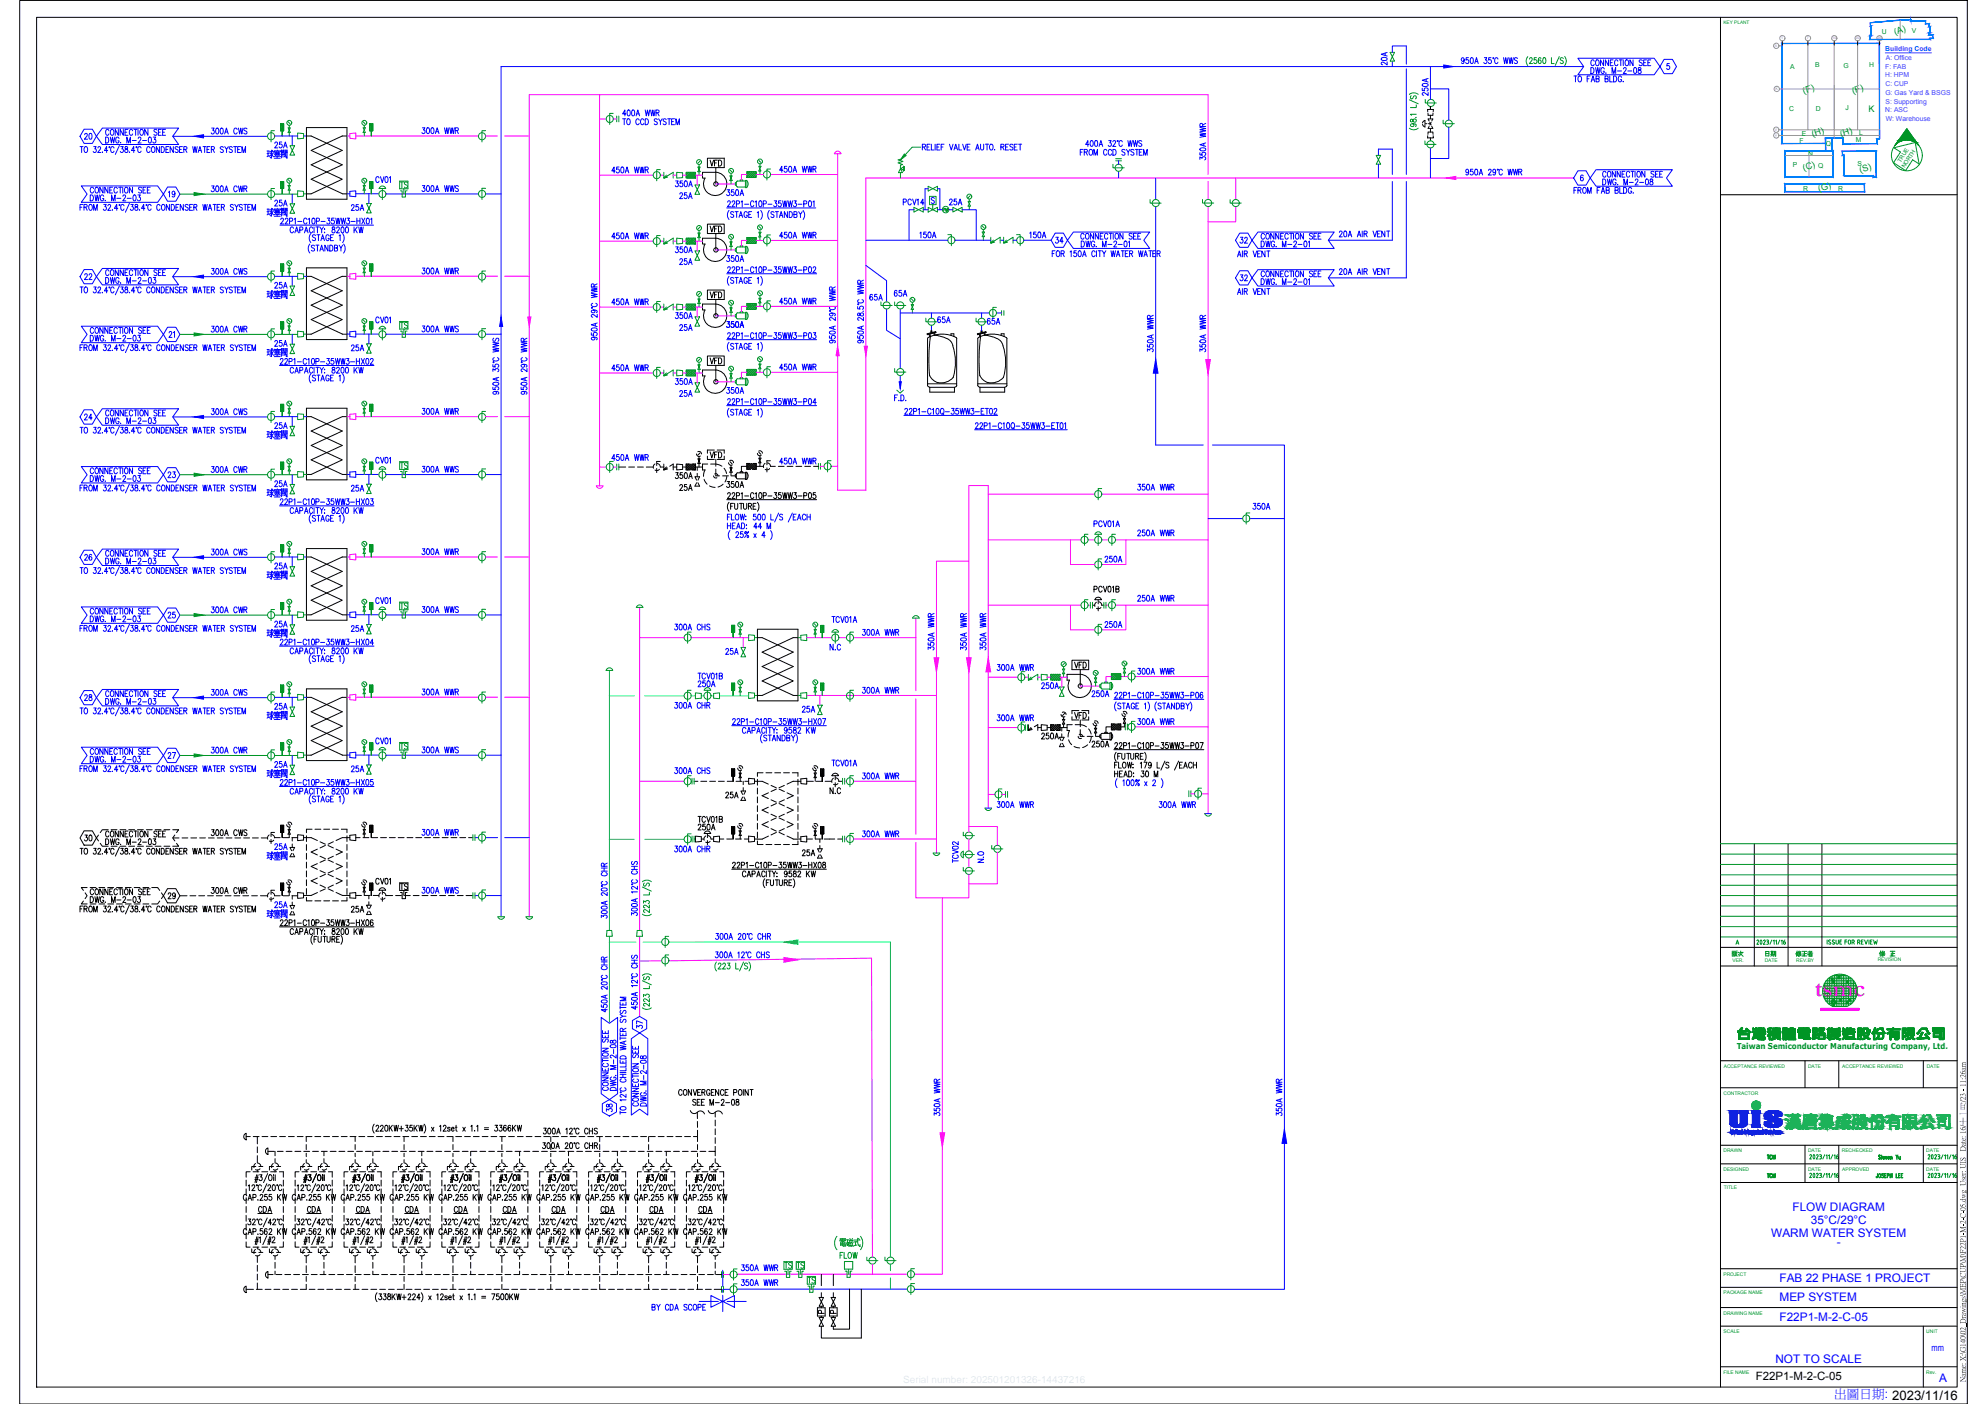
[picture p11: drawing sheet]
<svg xmlns="http://www.w3.org/2000/svg" width="841mm" height="594mm" viewBox="0 0 841 594" stroke-linecap="round" stroke-linejoin="round" font-family="sans-serif">
<defs><g id="words">
<text font-size="13.7" fill="#009525" x="728.5" y="406.8">版次</text>
<text font-size="11.9" fill="#009525" x="753.5" y="406">修正者</text>
<text font-size="10.2" fill="#ff003f" x="768.2" y="421.5">tsmc</text>
<g font-size="8.8" fill="#00f">
<text x="111.8" y="68.1">球塞閥</text>
<text x="111.8" y="92.8">球塞閥</text>
<text x="111.8" y="127.7">球塞閥</text>
<text x="111.8" y="152">球塞閥</text>
<text x="111.8" y="187">球塞閥</text>
<text x="111.8" y="211.7">球塞閥</text>
<text x="111.8" y="246.2">球塞閥</text>
<text x="111.8" y="270.9">球塞閥</text>
<text x="111.8" y="305.9">球塞閥</text>
<text x="111.8" y="330.2">球塞閥</text>
<text x="111.8" y="365.1">球塞閥</text>
<text x="111.8" y="389.8">球塞閥</text>
</g>
<g font-size="6.2" fill="#00f">
<text x="395.8" y="137.9">65A</text>
<text x="115" y="266.7">25A</text>
</g>
<text font-size="6.2" x="147.5" y="387.3">25A</text>
<g font-size="5.7" fill="#00f">
<text x="588.1" y="28.6" transform="rotate(-90 588.1 28.6)">20A</text>
<text x="672" y="32.5">DWG. M-2-08</text>
<text x="605.4" y="41.6" transform="rotate(-90 605.4 41.6)">250A</text>
<text x="34.6" y="60">20</text>
<text x="88.2" y="57.9">300A CWS</text>
<text x="177.4" y="57.9">300A WWR</text>
<text x="43.4" y="61.7">DWG. M-2-03</text>
<text x="115" y="63.9">25A</text>
<text x="511.2" y="68.8" transform="rotate(-90 511.2 68.8)">350A WWR</text>
<text x="257.9" y="74.4">450A WWR</text>
<text x="328.8" y="74.1">450A WWR</text>
<text x="88.2" y="82.2">300A CWR</text>
<text x="157.7" y="78.3">CV01</text>
<text x="177.4" y="82.2">300A WWS</text>
<text x="306.2" y="84">350A</text>
<text x="677" y="79.4">DWG. M-2-08</text>
<text x="37" y="86.1">DWG. M-2-03</text>
<text x="70.2" y="84.7">19</text>
<text x="115" y="88.5">25A</text>
<text x="286.5" y="85.4">25A</text>
<text x="381" y="87.8">PCV14</text>
<text x="400.8" y="87.8">25A</text>
<text x="147.5" y="90.3">25A</text>
<text x="328.8" y="102">450A WWR</text>
<text x="388.1" y="102">150A</text>
<text x="434.6" y="102">150A</text>
<text x="257.9" y="102.3">450A WWR</text>
<text x="445.6" y="104.1">34</text>
<text x="523.5" y="104.1">32</text>
<text x="286.5" y="113.2">25A</text>
<text x="306.2" y="111.8">350A</text>
<text x="34.6" y="119.6">22</text>
<text x="88.2" y="117.1">300A CWS</text>
<text x="177.4" y="117.1">300A WWR</text>
<text x="523.5" y="119.9">32</text>
<text x="43.4" y="121">DWG. M-2-03</text>
<text x="115" y="123.1">25A</text>
<text x="257.9" y="130.2">450A WWR</text>
<text x="328.8" y="129.8">450A WWR</text>
<text x="366.9" y="128.4">65A</text>
<text x="377.5" y="126.6">65A</text>
<text x="157.7" y="137.9">CV01</text>
<text x="70.2" y="143.9">21</text>
<text x="88.2" y="141.8">300A CWR</text>
<text x="286.5" y="141.1">25A</text>
<text x="306.2" y="139.7">350A</text>
<text x="416.6" y="138.3">65A</text>
<text x="37" y="145.7">DWG. M-2-03</text>
<text x="115" y="147.8">25A</text>
<text x="147.5" y="149.6">25A</text>
<text x="488.9" y="149.9" transform="rotate(-90 488.9 149.9)">350A WWR</text>
<text x="511.2" y="149.9" transform="rotate(-90 511.2 149.9)">350A WWR</text>
<text x="257.9" y="158">450A WWR</text>
<text x="328.8" y="157.7">450A WWR</text>
<text x="306.2" y="167.6">350A</text>
<text x="286.5" y="169">25A</text>
<text x="34.6" y="178.9">24</text>
<text x="88.2" y="176.7">300A CWS</text>
<text x="177.4" y="176.4">300A WWR</text>
<text x="43.4" y="180.6">DWG. M-2-03</text>
<text x="157.7" y="197.2">CV01</text>
<text x="69.8" y="203.2">23</text>
<text x="88.2" y="201.1">300A CWR</text>
<text x="177.4" y="201.1">300A WWS</text>
<text x="37" y="205">DWG. M-2-03</text>
<text x="115" y="207.1">25A</text>
<text x="147.5" y="209.2">25A</text>
<text x="480.1" y="208.5">350A WWR</text>
<text x="529.2" y="216.6">350A</text>
<text x="461.8" y="224">PCV01A</text>
<text x="480.1" y="227.9">250A WWR</text>
<text x="34.6" y="238.1">26</text>
<text x="43.4" y="239.9">DWG. M-2-03</text>
<text x="88.2" y="236">300A CWS</text>
<text x="177.4" y="236">300A WWR</text>
<text x="466.4" y="239.2">250A</text>
<text x="115" y="242">25A</text>
<text x="157.7" y="256.5">CV01</text>
<text x="480.1" y="255.8">250A WWR</text>
<text x="69.8" y="262.8">25</text>
<text x="88.2" y="260.3">300A CWR</text>
<text x="177.4" y="260.3">300A WWS</text>
<text x="37" y="264.2">DWG. M-2-03</text>
<text x="147.5" y="268.5">25A</text>
<text x="284.3" y="267.8">300A CHS</text>
<text x="466.4" y="266.7">250A</text>
<text x="305.9" y="278">25A</text>
<text x="350" y="276.2">N.C</text>
<text x="396.2" y="276.2" transform="rotate(-90 396.2 276.2)">350A WWR</text>
<text x="409.9" y="276.2" transform="rotate(-90 409.9 276.2)">350A WWR</text>
<text x="418" y="276.2" transform="rotate(-90 418 276.2)">350A WWR</text>
<text x="420.9" y="285">300A WWR</text>
<text x="480.1" y="286.5">300A WWR</text>
<text x="294.2" y="291.7">250A</text>
<text x="439.6" y="292.5">250A</text>
<text x="34.6" y="297.7">28</text>
<text x="43.4" y="299.2">DWG. M-2-03</text>
<text x="88.2" y="295.3">300A CWS</text>
<text x="177.4" y="295.3">300A WWR</text>
<text x="363.7" y="294.6">300A WWR</text>
<text x="461.1" y="296">250A</text>
<text x="115" y="301.3">25A</text>
<text x="284.3" y="300.9">300A CHR</text>
<text x="338.3" y="302.7">25A</text>
<text x="420.9" y="306.2">300A WWR</text>
<text x="157.7" y="316.1">CV01</text>
<text x="37" y="323.8">DWG. M-2-03</text>
<text x="69.8" y="322.1">27</text>
<text x="88.2" y="320">300A CWR</text>
<text x="115" y="326">25A</text>
<text x="147.5" y="327.7">25A</text>
<text x="284.3" y="328.4">300A CHS</text>
<text x="363.7" y="330.9">300A WWR</text>
<text x="420.9" y="342.9">300A WWR</text>
<text x="489.3" y="342.9">300A WWR</text>
<text x="363.7" y="355.2">300A WWR</text>
<text x="115" y="360.5">25A</text>
<text x="417.3" y="366.2" transform="rotate(-90 417.3 366.2)">N.O</text>
<text x="115" y="385.2">25A</text>
<text x="272.7" y="436.4" transform="rotate(-90 272.7 436.4)">37</text>
<text x="261.8" y="462.5" transform="rotate(-90 261.8 462.5)">DWG. M-2-08</text>
<text x="260" y="471.7" transform="rotate(-90 260 471.7)">38</text>
<text x="274.5" y="469.2" transform="rotate(-90 274.5 469.2)">DWG. M-2-08</text>
<text x="398.6" y="473.4" transform="rotate(-90 398.6 473.4)">350A WWR</text>
<text x="543.6" y="473.4" transform="rotate(-90 543.6 473.4)">350A WWR</text>
<text x="312.6" y="539">350A WWR</text>
<text x="312.6" y="545">350A WWR</text>
</g>
<g font-size="5.7" fill="#009525">
<text x="262.5" y="50.1">400A WWR</text>
<text x="168.3" y="80.8">TS</text>
<text x="168.3" y="140.1">TS</text>
<text x="168.3" y="199.3">TS</text>
<text x="168.3" y="258.9">TS</text>
<text x="168.3" y="318.2">TS</text>
<text x="406.4" y="366.2" transform="rotate(-90 406.4 366.2)">TCV02</text>
<text x="746.1" y="406">日期</text>
<text x="354.2" y="533.8">FLOW</text>
<text x="330.9" y="538">TS</text>
<text x="336.2" y="538">TS</text>
<text x="340.8" y="544.3">TS</text>
</g>
<g font-size="5.7">
<text x="299.5" y="71.6">VFD</text>
<text x="299.5" y="99.5">VFD</text>
<text x="299.5" y="127.4">VFD</text>
<text x="299.5" y="155.2">VFD</text>
<text x="257.9" y="196.1">450A WWR</text>
<text x="299.5" y="195.1">VFD</text>
<text x="328.8" y="197.6">450A WWR</text>
<text x="284.7" y="203.6">350A</text>
<text x="286.5" y="208.8">25A</text>
<text x="306.2" y="207.4">350A</text>
<text x="461.8" y="251.9">PCV01B</text>
<text x="453.7" y="284">VFD</text>
<text x="453.7" y="305.2">VFD</text>
<text x="439.6" y="314">250A</text>
<text x="461.1" y="317.1">250A</text>
<text x="305.9" y="339">25A</text>
<text x="350" y="336.9">N.C</text>
<text x="294.2" y="352.4">250A</text>
<text x="34.6" y="357">30</text>
<text x="43.4" y="358.8">DWG. M-2-03</text>
<text x="88.2" y="354.9">300A CWS</text>
<text x="177.4" y="354.5">300A WWR</text>
<text x="284.3" y="361.6">300A CHR</text>
<text x="338.3" y="363.4">25A</text>
<text x="157.7" y="375.4">CV01</text>
<text x="168.3" y="377.5">TS</text>
<text x="37" y="383.1">DWG. M-2-03</text>
<text x="69.8" y="381.4">29</text>
<text x="88.2" y="379.2">300A CWR</text>
<text x="177.4" y="379.2">300A WWS</text>
<text x="292.1" y="468.8">SEE M-2-08</text>
<text x="101.6" y="509.1">CAP.255 KW</text>
<text x="101.6" y="523.5">CAP.562 KW</text>
</g>
<g font-size="5.7" fill="#f0f">
<text x="284.7" y="80.1">350A</text>
<text x="284.7" y="108.3">350A</text>
<text x="284.7" y="136.2">350A</text>
<text x="284.7" y="164">350A</text>
</g>
<g font-size="5.3" fill="#00f">
<text x="115" y="182.4">25A</text>
<text x="776.4" y="591.7">出圖日期: 2023/11/16</text>
</g>
<g font-size="5" fill="#00f">
<text x="758.7" y="512.3">FLOW DIAGRAM</text>
<text x="766.4" y="517.9">35°C/29°C</text>
<text x="749.7" y="523.4">WARM WATER SYSTEM</text>
<text x="777.5" y="527.4">-</text>
<text x="753.2" y="542.6">FAB 22 PHASE 1 PROJECT</text>
<text x="753.2" y="550.4">MEP SYSTEM</text>
<text x="753.2" y="559">F22P1-M-2-C-05</text>
<text x="751.5" y="576.9">NOT TO SCALE</text>
<text x="820.8" y="584.7">A</text>
</g>
<g font-size="4.9" fill="#009525">
<text x="746.8" y="491.8">TCM</text>
<text x="746.8" y="499.5">TCM</text>
</g>
<text font-size="4.9" x="743.2" y="584">F22P1-M-2-C-05</text>
<text font-size="4.4" fill="#00f" x="398.3" y="90.7">FM</text>
<g font-size="4.4">
<text x="345" y="557">P</text>
<text x="350.3" y="557">P</text>
</g>
<text font-size="4" fill="#00f" x="817.6" y="571.6">mm</text>
<g font-size="3.8" fill="#009525">
<text x="802.1" y="14.7" transform="rotate(-18 802.1 14.7)">(A)</text>
<text x="763.5" y="39.8" transform="rotate(-18 763.5 39.8)">(F)</text>
<text x="784.3" y="39.8" transform="rotate(-18 784.3 39.8)">(F)</text>
<text x="790.8" y="47.3">K</text>
<text x="767.2" y="58.1" transform="rotate(-18 767.2 58.1)">(H)</text>
<text x="779.3" y="58.1" transform="rotate(-18 779.3 58.1)">(H)</text>
<text x="763.5" y="72.4" transform="rotate(-18 763.5 72.4)">(C)</text>
<text x="787.5" y="73.3" transform="rotate(-18 787.5 73.3)">(S)</text>
<text x="770" y="81.2" transform="rotate(-18 770 81.2)">(G)</text>
</g>
<text font-size="3.4" fill="#009525" x="735.1" y="443.9">Taiwan Semiconductor Manufacturing Company, Ltd.</text>
<g font-size="2.9" fill="#009525">
<text x="796.5" y="14.4">U</text>
<text x="809.2" y="13.8">V</text>
<text x="757.6" y="29.1">A</text>
<text x="768.2" y="28.4">B</text>
<text x="780.3" y="29">G</text>
<text x="791.1" y="28.2">H</text>
<text x="757.3" y="47.1">C</text>
<text x="768.5" y="47">D</text>
<text x="781.1" y="46.7">J</text>
<text x="762.6" y="57.4">E</text>
<text x="785.5" y="60">M</text>
<text x="786.9" y="57">L</text>
<text x="761.7" y="60.4">F</text>
<text x="765.4" y="65.9">N</text>
<text x="772.8" y="61.8">Q</text>
<text x="758.9" y="70.7">P</text>
<text x="769.5" y="70.9">Q</text>
<text x="786.2" y="70.2">S</text>
<text x="763.3" y="80.7">R</text>
<text x="778.1" y="80.7">R</text>
</g>
<g font-size="2.9" fill="#007fff">
<text x="798" y="21.8">Building Code</text>
<text x="797.9" y="29.1">F: FAB</text>
<text x="798.2" y="25.5">A: Office</text>
<text x="797.9" y="32.8">H: HPM</text>
<text x="798" y="36.5">C: CUP</text>
<text x="798" y="40.2">G: Gas Yard &amp; BSGS</text>
<text x="798" y="47.6">N: ASC</text>
<text x="798.1" y="43.9">S: Supporting</text>
<text x="798.2" y="51.3">W: Warehouse</text>
</g>
<g font-size="2.5" fill="#009525">
<text x="804.5" y="68.9" transform="rotate(-57 804.5 68.9)">TRUE</text>
<text x="806.2" y="71.3" transform="rotate(-57 806.2 71.3)">NORTH</text>
</g>
<g font-size="2.1" fill="#009525">
<text x="733.3" y="407.2">VER.</text>
<text x="746.9" y="407.2">DATE</text>
<text x="760.3" y="407.2">REV.BY</text>
<text x="794.8" y="406.8">REVISION</text>
<text x="729.6" y="451.8">ACCEPTANCE REVIEWED</text>
<text x="765.3" y="451.8">DATE</text>
<text x="779.7" y="451.8">ACCEPTANCE REVIEWED</text>
<text x="815.5" y="451.8">DATE</text>
<text x="729.5" y="463.1">CONTRACTOR</text>
<text x="729.5" y="487.5">DRAWN</text>
<text x="765.3" y="487.5">DATE</text>
<text x="779.6" y="487.5">RECHECKED</text>
<text x="815.3" y="487.5">DATE</text>
<text x="729.5" y="495.4">DESIGNED</text>
<text x="765.3" y="495.4">DATE</text>
<text x="779.7" y="495.4">APPROVED</text>
<text x="815.3" y="495.4">DATE</text>
<text x="729.6" y="503.3">TITLE</text>
<text x="729.5" y="539.8">PROJECT</text>
<text x="729.5" y="547.6">PACKAGE NAME</text>
<text x="729.5" y="556.2">DRAWING NAME</text>
<text x="729.5" y="564.1">SCALE</text>
<text x="815.3" y="564.1">UNIT</text>
<text x="729.4" y="581.3">FILE NAME</text>
<text x="815.3" y="581.3">Rev.</text>
</g>
<text font-size="2" fill="#009525" x="729.5" y="10.2">KEY PLANT</text>
<g font-size="1.6" fill="#989898">
<text x="754" y="16.7">1</text>
<text x="764.8" y="16.7">7</text>
<text x="775.5" y="16.7">14</text>
<text x="785.4" y="16.7">20</text>
<text x="794.6" y="16.7">26</text>
<text x="751.3" y="20">A</text>
<text x="751.5" y="38.2">K</text>
<text x="751.3" y="57.9">Y</text>
<text x="751.3" y="55.5">V</text>
</g>
</g></defs>
<!-- layer: M-CWTR-TEXT -->
<g fill="none" stroke="#00f" stroke-width=".42">
<path d="M619.7 25.2l-.2 .6a.67 .67 0 0 1-.9-.2 .67 .67 0 0 1 .1-.9 .67 .67 0 0 1 .9 .1l.1 .4a1.18 1.18 0 0 1-.7 1.7l-.4-.3M621.5 24.4h-.9l-.1 1.1a.74 .74 0 0 1 1 0 .74 .74 0 0 1 0 1.1 .74 .74 0 0 1-1.1-.2M622.6 24.5l.3-.1a1.39 1.39 0 0 1 .7 1.2 1.39 1.39 0 0 1-.7 1.3l-.6-1.1zM624.2 26.9l.7-2.5 .8 2.5M624.5 26h.9M628.3 24.4h1l-.6 1a.73 .73 0 0 1 .6 1.1 .73 .73 0 0 1-1.2-.1M631.1 24.4h-1l-.1 1.1a.74 .74 0 0 1 1.1 0 .74 .74 0 0 1-.1 1.1 .74 .74 0 0 1-1-.2M631.9 24.5l.3 .3zM634 25a.73 .73 0 0 0-.9-.6 .73 .73 0 0 0-.5 1v.6a.72 .72 0 0 0 .5 .9 .72 .72 0 0 0 .9-.6M636.4 24.4l.5 2.5 .4-2.5 .5 2.5 .5-2.5M638.7 24.4l.4 2.5 .5-2.5 .5 2.5 .4-2.5M642.3 24.8a.66 .66 0 0 0-1-.4 .66 .66 0 0 0-.2 1l.8 .3a.67 .67 0 0 1 .3 1 .67 .67 0 0 1-1.1 .1l-.2-.2"/>
<path d="M264.2 50.3v2.5M265.6 50.4a1.14 1.14 0 0 1 1.3 .6 1.14 1.14 0 0 1-.3 1.4l-.2 .2a1.14 1.14 0 0 1-1.3-.6 1.14 1.14 0 0 1 .3-1.4zM270.6 50.9a.75 .75 0 0 0-1-.6 .75 .75 0 0 0-.5 .9v.6a.75 .75 0 0 0 .5 .9 .75 .75 0 0 0 1-.5M272.5 50.9a.75 .75 0 0 0-.9-.6 .75 .75 0 0 0-.5 .9v.6a.75 .75 0 0 0 .5 .9 .75 .75 0 0 0 .9-.5M273.1 50.3a1.26 1.26 0 0 1 1.4 1.2 1.26 1.26 0 0 1-1.4 1.3zM278.2 50.6l-.5-.3-.8 .3 .2 .6 1 .6-.1 .8-.6 .2-.5-.4M279.5 51.4v1.4M282 50.6l-.5-.3-.8 .3 .2 .6 1 .6-.1 .8-.7 .2-.4-.4M282.6 50.3h1.3M283.2 50.3v2.5M284.3 51.4h.7M285.5 50.3h-1.2v2.5h1.2"/>
<path d="M286.1 52.8v-2.5l.7 2.5 .8-2.5v2.5M461.7 59.6l.3-.1a1.36 1.36 0 0 1 .8 1.2 1.36 1.36 0 0 1-.8 1.2l-.6-1zM463.6 59.6l.5-.1a1.49 1.49 0 0 1-.2 2.4l-.5-.4-.1-.6zM469.3 59.5h1l-.6 .9a.73 .73 0 0 1 .7 1.1 .73 .73 0 0 1-1.3 0M472.9 59.5l.3 .3zM477.4 59.5l.5 2.4 .5-2.4 .4 2.4 .5-2.4M479.7 59.5l.4 2.4 .5-2.4 .5 2.4 .5-2.4M483.3 59.8l-.5-.3-.7 .1-.1 .7 1.2 .7 .1 .6-.5 .3-.8-.3M33.9 62h1.3M34.5 62v2.5M35.9 62.2l.3-.2a1.29 1.29 0 0 1 .9 1.3 1.29 1.29 0 0 1-.9 1.2 1.62 1.62 0 0 1-.3-2.3zM39.7 62h1l-.6 1a.73 .73 0 0 1 .6 1.1 .73 .73 0 0 1-1.2 0"/>
<path d="M41.4 62.6l.4-.6 .8 .5-1.2 2h1.3M43.3 64.3l.1 .1M45.6 63.7h-1.4l.9-1.7v2.5M48.3 62.6a.75 .75 0 0 0-1-.6 .75 .75 0 0 0-.5 1v.6a.74 .74 0 0 0 .6 .9 .74 .74 0 0 0 .9-.6M50.5 61.6l-1.7 3.7M51.1 62h1.1l-.6 1a.73 .73 0 0 1 .6 1.1 .73 .73 0 0 1-1.3 0M53 62.2v.7a.85 .85 0 0 1 1.1 .6 .85 .85 0 0 1-.8 1 .89 .89 0 0 1-.5-1.1 .89 .89 0 0 1 1.1-.5v-.7zM54.8 64.3l.1 .1M57.1 63.7h-1.5l1-1.7v2.5M59.7 62.6a.75 .75 0 0 0-.9-.6 .75 .75 0 0 0-.5 1v.6a.74 .74 0 0 0 .5 .9 .74 .74 0 0 0 .9-.6M63.5 62.6a.75 .75 0 0 0-.9-.6 .75 .75 0 0 0-.5 1v.6a.74 .74 0 0 0 .5 .9 .74 .74 0 0 0 .9-.6M64.4 62.2l.2-.2a1.29 1.29 0 0 1 1 1.3 1.29 1.29 0 0 1-1 1.2 1.62 1.62 0 0 1-.2-2.3z"/>
<path d="M67.5 62v2.5l-1.3-2.5v2.5M68.2 62a1.25 1.25 0 0 1 1.4 1.3 1.25 1.25 0 0 1-1.4 1.2zM70.2 63.2h.8M71.5 62h-1.3v2.5h1.3M73.4 62v2.5l-1.4-2.5v2.5M75.4 62.4l-.4-.4-.9 .4 .2 .6 1.1 .8-.4 .7-.9-.3M76 63.2h.8M77.2 62h-1.2v2.5h1.2M77.8 63.2l1.2-.2v-.7l-1.2-.3v2.5M78.4 63.2l.7 1.3M81.6 62l.4 2.5 .5-2.5 .5 2.5 .5-2.5M83.9 64.5l.7-2.5 .7 2.5"/>
<path d="M84.1 63.7h1M85.9 62h1.3M86.6 62v2.5M87.6 63.2h.8M88.9 62h-1.3v2.5h1.3M89.5 63.2l1.2-.2v-.7l-1.2-.3v2.5M90.1 63.2l.7 1.3M94.5 62.4l-.4-.4-.9 .4 .2 .6 1 .5 .1 .7-.4 .3-.9-.3M95.1 62l.8 1.2 .7-1.2M95.9 63.2v1.3M98.3 62.4l-.4-.4-.9 .4 .2 .6 1.1 .8-.4 .7-.9-.3M98.9 62h1.3"/>
<path d="M99.6 62v2.5M100.6 63.2h.7M101.9 62h-1.3v2.5h1.3M102.4 64.5v-2.5l.8 2.5 .7-2.5v2.5M390.4 62.2l1.1-.1 .2-.9-1.3-.2v2.5M391.1 62.2l.7 1.3M392.4 62.2h.7M393.7 61h-1.3v2.5h1.3M394.2 61v2.5h1.2M395.8 61v2.5M396.6 62.2h.7M397.8 61h-1.2v2.5h1.2"/>
<path d="M398.4 62.2h.7M399.6 61h-1.2v2.5M401.9 61l.7 2.5 .8-2.5M403.8 63.5l.7-2.5 .8 2.5M404 62.7h1M405.8 61v2.5h1.2M407.5 61l.7 2.5 .8-2.5M409.4 62.2h.7M410.6 61h-1.2v2.5h1.2M413 63.5l.7-2.5 .7 2.5M413.2 62.7h1M415 61v1.8l.6 .7 .7-.4v-2.1"/>
<path d="M417.1 61h1.3M417.8 61v2.5M419.2 61.1l.2-.1a1.26 1.26 0 0 1 1 1.2 1.26 1.26 0 0 1-1 1.3 1.62 1.62 0 0 1-.2-2.4zM421 63.3l.1 .1M423.6 62.2l1.2-.1 .2-.4-.2-.6-1.2-.1v2.5M424.3 62.2l.7 1.3M425.6 62.2h.8M426.8 61h-1.2v2.5h1.2M428.8 61.4l-.5-.4-.7 .1-.1 .7 1.1 .6 .2 .7-.5 .4-.9-.4M429.3 62.2h.8M430.6 61h-1.3v2.5h1.3M431.1 61h1.3"/>
<path d="M431.8 61v2.5M457.2 64.4h.8M458.5 63.2h-1.3v2.5M458.9 64.4l1.2-.1 .2-.4-.2-.6-1.2-.1v2.5M459.6 64.4l.7 1.3M460.9 61.1h-1.4l1-1.6v2.4M461.3 63.3l.2-.1a1.26 1.26 0 0 1 1 1.2 1.26 1.26 0 0 1-1 1.3 1.62 1.62 0 0 1-.2-2.4zM463 65.7v-2.5l.8 2.5 .7-2.5v2.5M465.2 61.9l.8-2.4 .7 2.4M465.5 61.1h.9M468.5 63.8a.72 .72 0 0 0-.9-.6 .72 .72 0 0 0-.5 .9v.6a.72 .72 0 0 0 .5 1 .72 .72 0 0 0 .9-.6M470.5 63.8a.72 .72 0 0 0-.9-.6 .72 .72 0 0 0-.5 .9v.6a.72 .72 0 0 0 .5 1 .72 .72 0 0 0 .9-.6"/>
<path d="M471 63.2a1.24 1.24 0 0 1 1.4 1.2 1.24 1.24 0 0 1-1.4 1.3zM471 60l.3-.4a.68 .68 0 0 1 .9 .2 .68 .68 0 0 1-.3 1l-.9 1.1h1.3M475 60a.72 .72 0 0 0-.9-.5 .72 .72 0 0 0-.5 .9v.6a.72 .72 0 0 0 .5 .9 .72 .72 0 0 0 .9-.5M476.2 63.6l-.5-.4-.7 .1-.1 .7 1.1 .6 .2 .7-.5 .4-.8-.4M476.8 63.2l.7 1.2 .7-1.2M477.5 64.4v1.3M480 63.6l-.5-.4-.9 .4 .2 .5 .8 .4a.67 .67 0 0 1 .3 1 .67 .67 0 0 1-1.1 0l-.2-.2M480.5 63.2h1.3M481.2 63.2v2.5M482.2 64.4h.8M483.4 63.2h-1.2v2.5h1.2M484 65.7v-2.5l.8 2.5 .8-2.5v2.5"/>
<path d="M621.6 72.4l-.3 .6a.66 .66 0 0 1-.9-.7 .66 .66 0 0 1 1.1-.4l.1 1.1-.3 .9-.4 .2-.4-.4M623.4 71.6h-.9l-.2 1.1a.75 .75 0 0 1 1.1 0 .75 .75 0 0 1-.1 1.1 .75 .75 0 0 1-1-.2M624.5 71.7l.4-.1a1.47 1.47 0 0 1-.2 2.5l-.5-1.1zM626.1 74.1l.7-2.5 .7 2.5M626.3 73.3h1M630 72.2l.1-.4a.67 .67 0 0 1 1.1 .1 .67 .67 0 0 1-.3 1l-1 1.2h1.4M633.1 72.4a.64 .64 0 0 1-.7 .7 .64 .64 0 0 1-.6-.8l.6-.7a1.36 1.36 0 0 1 .7 1.3 1.36 1.36 0 0 1-.8 1.2l-.4-.4M633.8 71.6l.3 .4zM635.9 72.2a.72 .72 0 0 0-.9-.6 .72 .72 0 0 0-.5 .9v.6a.72 .72 0 0 0 .5 .9 .72 .72 0 0 0 .9-.5M638.3 71.6l.4 2.5 .5-2.5 .5 2.5 .5-2.5M640.5 71.6l.5 2.5 .5-2.5 .4 2.5 .5-2.5M642.8 72.7h1.1l.2-.4-.2-.6-1.1-.1v2.5"/>
<path d="M643.5 72.7l.6 1.4M33.9 87.7h.7M35.1 86.5h-1.2v2.5M35.6 87.7l1.1-.1 .2-.4-.2-.6-1.1-.1v2.5M36.2 87.7l.7 1.3M37.9 86.6l.2-.1a1.29 1.29 0 0 1 1 1.2 1.29 1.29 0 0 1-1 1.3 1.64 1.64 0 0 1-.2-2.4zM39.6 89v-2.5l.8 2.5 .7-2.5v2.5M43.9 86.5h1.1l-.6 .9a.73 .73 0 0 1 .6 1.1 .73 .73 0 0 1-1.3 0M45.7 87.1l.4-.6 .7 .5-.2 .8-1 1.2h1.3M47.6 88.7l.1 .2M49.9 88.2h-1.5l1-1.7v2.5M52.5 87.1a.72 .72 0 0 0-.9-.6 .72 .72 0 0 0-.5 .9v.6a.73 .73 0 0 0 .5 1 .73 .73 0 0 0 .9-.6"/>
<path d="M54.8 86l-1.7 3.8M55.4 86.5h1l-.6 .9a.73 .73 0 0 1 .6 1.2 .73 .73 0 0 1-1.2-.1M57.2 86.6v.7a.85 .85 0 0 1 1.2 .7 .85 .85 0 0 1-.9 1 .9 .9 0 0 1-.4-1.1 .9 .9 0 0 1 1.1-.6v-.7zM59.1 88.7v.2M61.3 88.2h-1.4l.9-1.7v2.5M64 87.1a.74 .74 0 0 0-.9-.6 .74 .74 0 0 0-.6 .9v.6a.75 .75 0 0 0 .5 1 .75 .75 0 0 0 1-.6M67.7 87.1a.72 .72 0 0 0-.8-.6 .72 .72 0 0 0-.6 .9v.6a.73 .73 0 0 0 .5 1 .73 .73 0 0 0 .9-.6M68.7 86.6l.2-.1a1.28 1.28 0 0 1 1 1.2 1.28 1.28 0 0 1-1 1.3 1.69 1.69 0 0 1-.2-2.4zM71.7 86.5v2.5l-1.3-2.5v2.5M72.5 86.5a1.26 1.26 0 0 1 1.4 1.2 1.26 1.26 0 0 1-1.4 1.3zM74.5 87.7h.7M75.7 86.5h-1.2v2.5h1.2"/>
<path d="M77.6 86.5v2.5l-1.3-2.5v2.5M79.7 86.8l-.5-.3-.8 .3 .1 .6 1.1 .6-.1 .9-.7 .1-.4-.4M80.3 87.7h.7M81.5 86.5h-1.2v2.5h1.2M82 87.7l1.2-.1v-1l-1.2-.1v2.5M82.7 87.7l.7 1.3M85.9 86.5l.4 2.5 .5-2.5 .4 2.5 .5-2.5M88.1 89l.8-2.5 .7 2.5M88.4 88.2h.9M90.2 86.5h1.3M90.8 86.5v2.5M91.9 87.7h.8"/>
<path d="M93.1 86.5h-1.2v2.5h1.2M93.7 87.7l1.1-.1v-1l-1.1-.1v2.5M94.4 87.7l.6 1.3M98.8 86.8l-.5-.3-.8 .3 .1 .5 1.2 1-.5 .7-.8-.4M99.4 86.5l.7 1.2 .8-1.2M100.1 87.7v1.3M102.6 86.8l-.5-.3-.8 .3 .1 .6 1.1 .6-.1 .9-.7 .1-.4-.4M103.2 86.5h1.3M103.8 86.5v2.5M104.9 87.7h.7M106.1 86.5h-1.2v2.5h1.2M106.6 89v-2.5l.8 2.5 .8-2.5v2.5"/>
<path d="M118.4 95.3h39.7M124.2 96.6a.74 .74 0 0 0-.9-.6 .74 .74 0 0 0-.5 1v.6a.75 .75 0 0 0 .5 .9 .75 .75 0 0 0 .9-.6M124.8 98.5l.8-2.5 .7 2.5M125.1 97.7h.9M126.9 97.3l1.1-.1 .1-1-1.2-.2v2.5M128.9 98.5l.7-2.5 .8 2.5M129.2 97.7h.9M129.9 92.9a.74 .74 0 0 0-.9-.6 .74 .74 0 0 0-.5 .9v.6a.74 .74 0 0 0 .5 .9 .74 .74 0 0 0 .9-.5M130.5 92.8l.5-.5v2.5M131.6 98.9a2.93 2.93 0 0 0 0 3.7M132.3 92.4l.3-.1a1.36 1.36 0 0 1 .8 1.2 1.36 1.36 0 0 1-.8 1.3l-.3-.1-.3-1zM132.4 96.6a.74 .74 0 0 0-.9-.6 .74 .74 0 0 0-.6 1v.6a.75 .75 0 0 0 .6 .9 .75 .75 0 0 0 .9-.6"/>
<path d="M132.9 96v2.5M133.6 99.7l-.5-.4-.9 .4 .2 .6 .9 .4a.69 .69 0 0 1-.1 1.1 .69 .69 0 0 1-1-.4M133.7 96h1.3M133.9 93.6l1.1-.1 .1-1-1.2-.2v2.5M134.1 99.3h1.3M134.4 96v2.5M134.8 99.3v2.5M135.4 96l.7 1.2 .8-1.2M135.9 93.7h1.7M136.1 97.2v1.3M137.4 96.8v.3zM137.4 98.3v.2z"/>
<path d="M138.5 92.3h1.1l-.6 .9a.73 .73 0 0 1 .6 1.2 .73 .73 0 0 1-1.3-.1M139.3 99.9a.72 .72 0 0 0-.9-.6 .72 .72 0 0 0-.5 1v.6a.74 .74 0 0 0 .7 .9 .74 .74 0 0 0 .7-.9h-.4M140.7 96.2v.6a.86 .86 0 0 1 1.1 .7 .86 .86 0 0 1-.8 1 .92 .92 0 0 1-.4-1.1 .92 .92 0 0 1 1-.6v-.6zM141.1 99.3h-1.2v2.5h1.2M141.4 92.3h-1l-.1 1.1a.73 .73 0 0 1 1.1 0 .73 .73 0 0 1-.1 1.1 .73 .73 0 0 1-1-.2M142.1 92.3l.5 2.5 .5-2.5 .5 2.5 .4-2.5M142.5 96.6l.4-.6 .7 .5-1.2 2h1.3M143.5 99.8l.5-.5v2.5M144.4 92.3l.5 2.5 .4-2.5 .5 2.5 .5-2.5M144.6 96.2l.3-.2a1.39 1.39 0 0 1 .7 1.3 1.39 1.39 0 0 1-.7 1.2l-.6-1.1zM145 98.9a2.93 2.93 0 0 1 0 3.7M146.5 96.2l.3-.2a1.39 1.39 0 0 1 .7 1.3 1.39 1.39 0 0 1-.7 1.2l-.6-1.1z"/>
<path d="M146.9 92.3h1l-.6 .9a.73 .73 0 0 1 .7 1.1 .73 .73 0 0 1-1.3 0M148.5 93.7h1.8M149.9 96v2.5M150.4 97.1l.8 1.4M151 92.3v2.5M151 93.5h1.4M151.2 96l-1.3 1.7M151.8 96l.6 2.5 .4-2.5 .5 2.5 .5-2.5M152.4 92.3v2.5M153.1 92.3l1.3 2.5M154.4 92.3l-1.3 2.5M155.3 92.4l.3-.1a1.36 1.36 0 0 1 .7 1.2 1.36 1.36 0 0 1-.7 1.3l-.3-.1-.3-1z"/>
<path d="M156.9 92.8l.5-.5v2.5M307.6 88h37.7M308 85.6l.2-.5a.68 .68 0 0 1 .9 .3 .68 .68 0 0 1-.2 .9l-1 1.2h1.3M308.6 89a2.99 2.99 0 0 0 0 3.9M309.9 85.6l.4-.6 .7 .4-1.2 2.1h1.3M310.6 89.9l-.5-.4-.7 .1-.1 .8 1.2 .7 .1 .6-.5 .3-.9-.3M311.1 89.5h1.4M311.7 86.3l1.1-.1 .1-1-1.2-.2v2.5M311.8 89.5v2.5M312.8 92l.8-2.5 .7 2.5M313.1 91.2h1M313.7 85.4l.5-.4v2.5"/>
<path d="M315.2 86.4h1.7M316.3 90.1a.72 .72 0 0 0-.9-.5 .72 .72 0 0 0-.5 .9v.6a.73 .73 0 0 0 .7 .9 .73 .73 0 0 0 .7-.9h-.5M316.9 90.7h.8M318.1 89.5h-1.2v2.5h1.2M319.1 85.6a.73 .73 0 0 0-.9-.6 .73 .73 0 0 0-.5 1v.5a.72 .72 0 0 0 .5 1 .72 .72 0 0 0 .9-.6M319.6 85.4l.5-.4v2.5M320.5 90l.5-.5v2.5M321.4 85.1l.3-.1a1.39 1.39 0 0 1 .8 1.2 1.39 1.39 0 0 1-.8 1.3l-.5-.5-.1-.6zM322 89a2.99 2.99 0 0 1 0 3.9M323 86.3l1.2-.1v-1.1l-1.2-.1v2.5M325 86.4h1.7M325.6 89.1a2.93 2.93 0 0 0 0 3.8"/>
<path d="M327.6 89.9l-.4-.4-.9 .4 .2 .6 1.1 .8-.4 .7-.9-.3M327.7 85h1l-.5 1a.72 .72 0 0 1 .5 1.1 .72 .72 0 0 1-1.2-.1M328.2 89.5h1.3M328.8 89.5v2.5M329.9 92l.7-2.5 .8 2.5M330.2 91.2h.9M330.5 85h-.9l-.1 1a.74 .74 0 0 1 1 .1 .74 .74 0 0 1 0 1 .74 .74 0 0 1-1.1-.1M331.3 85l.5 2.5 .4-2.5 .5 2.5 .5-2.5M333.3 89.5v2.5l-1.3-2.5v2.5M333.5 85l.5 2.5 .5-2.5 .5 2.5 .4-2.5M334.1 89.5a1.25 1.25 0 0 1 1.3 1.3 1.25 1.25 0 0 1-1.3 1.2zM336 85h1.1l-.6 1a.72 .72 0 0 1 .6 1 .72 .72 0 0 1-1.3 0"/>
<path d="M336 90.7l1.2-.1 .1-.8-1.3-.3v2.5l1.3-.2v-.9l-.4-.2M337.7 86.4h1.7M338 89.5l.8 1.2 .8-1.2M338.8 90.7v1.3M339.9 89.1a3.1 3.1 0 0 1 0 3.8M340.2 86.3l1.1-.1 .1-1-1.2-.2v2.5M342.4 85.1l.3-.1a1.39 1.39 0 0 1 .8 1.2 1.39 1.39 0 0 1-.8 1.3l-.5-1.1zM344 85.4l.6-.4v2.5M395.5 84l-.5-.4-.7 .1v.7l1 .6 .2 .7-.5 .4-.8-.4M566.9 98.4l.4-.6 .8 .4-1.3 2h1.4M569 97.9l.3-.1a1.36 1.36 0 0 1 .8 1.2 1.36 1.36 0 0 1-.8 1.2l-.6-1zM570.9 99.4h1"/>
<path d="M574.8 99.4h.9M576.6 97.8v2.4M577.3 98.9l1.2-.1 .1-.8-1.3-.2v2.4M578 98.9l.7 1.3M581.2 97.8l.7 2.4 .8-2.4M583 98.9h.8M584.3 97.8h-1.3v2.4h1.3M586.1 97.8v2.4l-1.3-2.4v2.4M586.9 97.8h1.3M587.6 97.8v2.4M131.1 103.3a2.98 2.98 0 0 0 0 3.8M133.1 104.1l-.4-.4-.9 .4 .2 .6 .9 .5 .2 .7-.4 .3-.9-.3"/>
<path d="M133.7 103.7h1.3M134.4 103.7v2.5M135.4 106.2l.7-2.5 .8 2.5M135.7 105.4h.9M135.8 101.8l.8-2.5 .7 2.5M136.1 101h.9M138.8 103.7v2.5l-1.3-2.5v2.5M139.6 103.7a1.25 1.25 0 0 1 1.3 1.3 1.25 1.25 0 0 1-1.3 1.2zM139.9 100.5h.7M141.6 104.9l1.1-.1v-.9l-1.1-.2v2.5l1.2-.2v-.8l-.4-.3M143.6 103.7l.7 1.2 .7-1.2M144.3 104.9v1.3"/>
<path d="M145.4 103.3a2.98 2.98 0 0 1 0 3.8M307.6 115.8h38.1M308 113.5l.4-.6 .7 .4-.2 .9-1 1.2h1.3M308.6 116.9a2.98 2.98 0 0 0 0 3.8M309.9 113.5l.4-.6 .7 .4-1.2 2.1h1.3M310.6 117.8l-.5-.4-.7 .1-.1 .8 1.2 .7 .1 .6-.5 .3-.9-.3M311.1 117.4h1.4M311.7 114.2l1.1-.1 .1-1-1.2-.2v2.5M311.8 117.4v2.5M312.8 119.9l.8-2.5 .7 2.5M313.1 119.1h1M313.7 113.3l.5-.4v2.5"/>
<path d="M315.2 114.3h1.7M316.3 118a.73 .73 0 0 0-.9-.6 .73 .73 0 0 0-.5 1v.6a.73 .73 0 0 0 .7 .9 .73 .73 0 0 0 .7-.9h-.5M316.9 118.6h.8M318.1 117.4h-1.2v2.5h1.2M319.1 113.5a.72 .72 0 0 0-.9-.6 .72 .72 0 0 0-.5 .9v.6a.73 .73 0 0 0 .5 1 .73 .73 0 0 0 .9-.6M319.6 113.3l.5-.4v2.5M320.5 117.9l.5-.5v2.5M321.4 113l.3-.1a1.39 1.39 0 0 1 .8 1.2 1.39 1.39 0 0 1-.8 1.3l-.5-.5-.1-.6zM322 116.9a2.98 2.98 0 0 1 0 3.8M323 114.2l1.2-.1v-1.1l-1.2-.1v2.5M325 114.3h1.7M327.7 112.9h1l-.5 .9a.74 .74 0 0 1 .6 1.1 .74 .74 0 0 1-1.3 0"/>
<path d="M330.5 112.9h-.9l-.1 1a.74 .74 0 0 1 1 .1 .74 .74 0 0 1 0 1 .74 .74 0 0 1-1.1-.1M331.3 112.9l.5 2.5 .4-2.5 .5 2.5 .5-2.5M333.5 112.9l.5 2.5 .5-2.5 .5 2.5 .4-2.5M336 112.9h1.1l-.6 .9a.74 .74 0 0 1 .6 1.1 .74 .74 0 0 1-1.3 0M337.7 114.3h1.7M340.2 114.2l1.1-.1 .1-1-1.2-.2v2.5M342.4 113l.3-.1a1.39 1.39 0 0 1 .8 1.2 1.39 1.39 0 0 1-.8 1.3l-.5-1.1zM344.2 113.5l.1-.4a.58 .58 0 0 1 .8-.1 .58 .58 0 0 1 .1 .8l-1.2 1.6h1.4M364.2 119.9l-.1-1.1-.9-.2-.2 1.3h2.5M365.5 118.5l-1.3 .7M445.3 107.3h.8M446.6 106.1h-1.3v2.5"/>
<path d="M447.4 106.2l.2-.1a1.29 1.29 0 0 1 1 1.3 1.29 1.29 0 0 1-1 1.2 1.62 1.62 0 0 1-.2-2.4zM449.1 107.3l1.2-.1 .2-.4-.2-.6-1.2-.1v2.5M449.8 107.3l.7 1.3M452.9 106.6l.5-.5v2.5M455.5 106.1h-.9l-.1 1.1a.73 .73 0 0 1 1.1 0 .73 .73 0 0 1-.1 1.1 .73 .73 0 0 1-1.1-.2M456.6 106.2l.3-.1a1.4 1.4 0 0 1 .8 1.3 1.4 1.4 0 0 1-.8 1.2l-.5-.5-.1-.6zM458.2 108.6l.8-2.5 .7 2.5M458.5 107.8h.9M463.5 106.7a.73 .73 0 0 0-.9-.6 .73 .73 0 0 0-.5 1v.6a.72 .72 0 0 0 .5 .9 .72 .72 0 0 0 .9-.6M464.1 106.1v2.5M464.8 106.1h1.4M465.5 106.1v2.5"/>
<path d="M466.6 106.1l.7 1.2 .8-1.2M467.3 107.3v1.3M470.2 106.1l.5 2.5 .5-2.5 .4 2.5 .5-2.5M472.5 108.6l.7-2.5 .8 2.5M472.8 107.8h1M474.6 106.1h1.3M475.2 106.1v2.5M476.3 107.3h.8M477.5 106.1h-1.2v2.5h1.2M478.1 107.3l1.1-.1 .1-.8-1.2-.3v2.5M478.7 107.3l.7 1.3M481.9 106.1l.4 2.5 .5-2.5 .5 2.5 .5-2.5"/>
<path d="M484.2 108.6l.7-2.5 .7 2.5M484.4 107.8h1M486.2 106.1h1.4M486.9 106.1v2.5M487.9 107.3h.8M489.2 106.1h-1.3v2.5h1.3M489.8 107.3l1.1-.1 .1-.8-1.2-.3v2.5M490.4 107.3l.7 1.3M523.8 108.7l.8-2.5 .7 2.5M524 107.8h1M525.9 106.2v2.5M526.6 107.4l1.2-.2v-.9l-1.2-.1v2.5"/>
<path d="M527.3 107.4l.6 1.3M530.4 106.2l.8 2.5 .7-2.5M532.3 107.4h.8M533.5 106.2h-1.2v2.5h1.2M535.4 106.2v2.5l-1.3-2.5v2.5M536.2 106.2h1.3M536.8 106.2v2.5M566.9 114.3l.4-.6 .8 .4-1.3 2h1.4M569 113.8l.3-.1a1.36 1.36 0 0 1 .8 1.2 1.36 1.36 0 0 1-.8 1.2l-.6-1zM570.7 100.2l.7-2.4 .7 2.4M570.7 116.1l.7-2.4 .7 2.4M570.9 115.3h1"/>
<path d="M574.5 100.2l.8-2.4 .7 2.4M574.5 116.1l.8-2.4 .7 2.4M574.8 115.3h.9M576.6 113.7v2.4M577.3 114.9l1.2-.2 .1-.8-1.3-.2v2.4M578 114.9l.7 1.2M581.2 113.7l.7 2.4 .8-2.4M583 114.9h.8M584.3 113.7h-1.3v2.4h1.3M586.1 113.7v2.4l-1.3-2.4v2.4M586.9 113.7h1.3M587.6 113.7v2.4"/>
<path d="M34.5 121.4v2.5M35.9 121.6l.3-.2a1.29 1.29 0 0 1 .9 1.3 1.29 1.29 0 0 1-.9 1.2 1.64 1.64 0 0 1-.3-2.3zM39.7 121.4h1l-.6 1a.73 .73 0 0 1 .6 1.1 .73 .73 0 0 1-1.2-.1M41.4 122l.4-.6 .8 .5-1.2 2h1.3M43.3 123.7l.1 .1M45.6 123.1h-1.4l.9-1.7v2.5M48.3 122a.74 .74 0 0 0-.9-.6 .74 .74 0 0 0-.6 1v.6a.75 .75 0 0 0 .5 .9 .75 .75 0 0 0 1-.6M50.5 121l-1.7 3.7M51.1 121.4h1.1l-.6 1a.73 .73 0 0 1 .6 1.1 .73 .73 0 0 1-1.3-.1M53 121.6v.6a.92 .92 0 0 1 1 .6 .92 .92 0 0 1-.4 1.1 .8 .8 0 0 1-.9-.8 .8 .8 0 0 1 1.1-.7l.1-.8zM54.8 123.7l.1 .1M57.1 123.1h-1.5l1-1.7v2.5"/>
<path d="M59.7 122a.74 .74 0 0 0-.9-.6 .74 .74 0 0 0-.5 1v.6a.75 .75 0 0 0 .5 .9 .75 .75 0 0 0 .9-.6M63.5 122a.74 .74 0 0 0-.9-.6 .74 .74 0 0 0-.5 1v.6a.75 .75 0 0 0 .5 .9 .75 .75 0 0 0 .9-.6M64.4 121.6l.2-.2a1.29 1.29 0 0 1 1 1.3 1.29 1.29 0 0 1-1 1.2 1.64 1.64 0 0 1-.2-2.3zM67.5 121.4v2.5l-1.3-2.5v2.5M68.2 121.4a1.25 1.25 0 0 1 1.4 1.3 1.25 1.25 0 0 1-1.4 1.2zM70.2 122.6h.8M71.5 121.4h-1.3v2.5h1.3M73.4 121.4v2.5l-1.4-2.5v2.5M75.4 121.8l-.4-.4-.9 .4 .2 .6 .9 .4a.69 .69 0 0 1-.1 1.1 .69 .69 0 0 1-1-.4M76 122.6h.8M77.2 121.4h-1.2v2.5h1.2M77.8 122.6l1.1-.1 .1-.9-1.2-.2v2.5"/>
<path d="M78.4 122.6l.7 1.3M81.6 121.4l.4 2.5 .5-2.5 .5 2.5 .5-2.5M83.9 123.9l.7-2.5 .7 2.5M84.1 123.1h1M85.9 121.4h1.3M86.6 121.4v2.5M87.6 122.6h.8M88.9 121.4h-1.3v2.5h1.3M89.5 122.6l1.1-.1 .1-.9-1.2-.2v2.5M90.1 122.6l.7 1.3M94.5 121.8l-.4-.4-.9 .4 .2 .6 1 .6v.8l-.7 .1-.5-.4M95.1 121.4l.8 1.2 .7-1.2"/>
<path d="M95.9 122.6v1.3M98.3 121.8l-.4-.4-.9 .4 .2 .6 .9 .4a.69 .69 0 0 1-.1 1.1 .69 .69 0 0 1-1-.4M98.9 121.4h1.3M99.6 121.4v2.5M100.6 122.6h.7M101.9 121.4h-1.3v2.5h1.3M102.4 123.9v-2.5l.8 2.5 .7-2.5v2.5M178.8 137.9h1l-.6 1a.74 .74 0 0 1 .7 1.1 .74 .74 0 0 1-1.3 0M180.8 138.1l.3-.2a1.39 1.39 0 0 1 .7 1.3 1.39 1.39 0 0 1-.7 1.2l-.6-1zM182.7 138.1l.2-.2a1.39 1.39 0 0 1 .8 1.3 1.39 1.39 0 0 1-.8 1.2l-.5-1zM184.5 139.6h1M188.1 137.9l.5 2.5 .5-2.5 .5 2.5 .4-2.5"/>
<path d="M190.4 137.9l.5 2.5 .4-2.5 .6 2.5 .4-2.5M194 138.3l-.5-.4-.8 .4 .2 .6 1 .6-.1 .8-.6 .1-.5-.3M250.3 124.1l2.5 .5-2.5 .4 2.5 .5-2.5 .5M250.3 121.8l2.5 .5-2.5 .4 2.5 .5-2.5 .5M250.4 130.2l.3 .2zM250.4 139l1.3-.3 .6 .1 .5 .5a1.39 1.39 0 0 1-1.3 .8 1.39 1.39 0 0 1-1.2-.8zM250.9 128.3a.75 .75 0 0 0-.6 .9 .75 .75 0 0 0 .9 .6h.6a.74 .74 0 0 0 1-.6 .74 .74 0 0 0-.6-.9M251.1 131.2l.6 .3a.66 .66 0 0 1-.7 .9 .66 .66 0 0 1-.3-1.1l1-.1 .9 .3 .2 .4-.4 .4M251.5 121.4l-.1-1.1h-1l-.1 1.1h2.5M252 137v.9M252.8 136.7l-2.5 .7 2.5 .8M252.8 133v1.3l-1.8-1.2-.7 .3 .1 .6 .5 .2"/>
<path d="M252.8 120.1l-1.3 .6M351.1 125.4l2.5 .4-2.5 .5 2.5 .5-2.5 .5M351.1 123.1l2.5 .5-2.5 .5 2.5 .4-2.5 .5M351.2 131.5l.3 .2zM351.7 129.6a.72 .72 0 0 0-.6 .9 .72 .72 0 0 0 .9 .5h.6a.73 .73 0 0 0 1-.5 .73 .73 0 0 0-.6-.9M351.9 132.5a.63 .63 0 0 1 .7 .7 .63 .63 0 0 1-.8 .5l-.7-.6a1.42 1.42 0 0 1 2.5 .1l-.4 .4M352.3 122.7l-.2-1.1-.8-.1-.2 1.2h2.5M352.7 138.2v1M353.6 137.9l-2.5 .8 2.5 .8M353.6 134.3v1.3l-1.2-1-.9-.2-.4 .7 .6 .4M353.6 121.4l-1.3 .7M363 129.7v1l1.1 .1a.75 .75 0 0 1 0-1.1 .75 .75 0 0 1 1.1 .1 .75 .75 0 0 1-.2 1.1"/>
<path d="M363 122.5l2.5 .5-2.5 .5 2.5 .5-2.5 .4M363 120.2l2.5 .5-2.5 .5 2.5 .5-2.5 .4M363.1 128.6l.3 .3zM363.1 132.6v.9h.7a.9 .9 0 0 1 .6-1 .9 .9 0 0 1 1.1 .4 .78 .78 0 0 1-.9 .9 .78 .78 0 0 1-.7-1zM363.6 126.8a.72 .72 0 0 0-.6 .9 .72 .72 0 0 0 .9 .5h.6a.72 .72 0 0 0 1-.5 .72 .72 0 0 0-.6-.9M364.7 138.2v1M365.4 131.6l-.1 .1M365.5 137.9l-2.5 .8 2.5 .8M365.5 134.3v1.3l-2-1.2-.5 .7 .6 .4M523.8 124.6l.8-2.5 .7 2.5M524 123.8h1M525.9 122.1v2.5"/>
<path d="M526.6 123.3l1.2-.1v-1l-1.2-.1v2.5M527.3 123.3l.6 1.3M530.4 122.1l.8 2.5 .7-2.5M532.3 123.3h.8M533.5 122.1h-1.2v2.5h1.2M535.4 122.1v2.5l-1.3-2.5v2.5M536.2 122.1h1.3M536.8 122.1v2.5M33.9 147.1h.7M35.1 145.9h-1.2v2.5M35.6 147.1l1.1-.1 .2-.4-.2-.6-1.1-.1v2.5M36.2 147.1l.7 1.3"/>
<path d="M37.9 146l.2-.1a1.26 1.26 0 0 1 1 1.2 1.26 1.26 0 0 1-1 1.3 1.62 1.62 0 0 1-.2-2.4zM39.6 148.4v-2.5l.8 2.5 .7-2.5v2.5M43.9 145.9h1.1l-.6 .9a.73 .73 0 0 1 .6 1.1 .73 .73 0 0 1-1.3 0M45.7 146.5l.2-.5a.68 .68 0 0 1 .9 .2 .68 .68 0 0 1-.2 1l-1 1.2h1.3M47.6 148.1l.1 .2M49.9 147.5h-1.5l1-1.6v2.5M52.5 146.5a.72 .72 0 0 0-.9-.6 .72 .72 0 0 0-.5 .9v.6a.72 .72 0 0 0 .5 .9 .72 .72 0 0 0 .9-.5M54.8 145.4l-1.7 3.8M55.4 145.9h1l-.6 .9a.73 .73 0 0 1 .6 1.2 .73 .73 0 0 1-1.2-.1M57.2 146v.7a.9 .9 0 0 1 1.1 .5 .9 .9 0 0 1-.4 1.2 .78 .78 0 0 1-.9-.9 .78 .78 0 0 1 1-.7l.2-.8zM59.1 148.1v.2M61.3 147.5h-1.4l.9-1.6v2.5"/>
<path d="M64 146.5a.74 .74 0 0 0-.9-.6 .74 .74 0 0 0-.6 .9v.6a.74 .74 0 0 0 .6 .9 .74 .74 0 0 0 .9-.5M67.7 146.5a.72 .72 0 0 0-.8-.6 .72 .72 0 0 0-.6 .9v.6a.72 .72 0 0 0 .6 .9 .72 .72 0 0 0 .8-.5M68.7 146l.2-.1a1.25 1.25 0 0 1 1 1.2 1.25 1.25 0 0 1-1 1.3 1.67 1.67 0 0 1-.2-2.4zM71.7 145.9v2.5l-1.3-2.5v2.5M72.5 145.9a1.24 1.24 0 0 1 1.4 1.2 1.24 1.24 0 0 1-1.4 1.3zM74.5 147.1h.7M75.7 145.9h-1.2v2.5h1.2M77.6 145.9v2.5l-1.3-2.5v2.5M79.7 146.2l-.5-.3-.8 .3 .1 .6 1.1 .6-.1 .9-.7 .1-.4-.4M80.3 147.1h.7M81.5 145.9h-1.2v2.5h1.2M82 147.1l1.2-.1v-1l-1.2-.1v2.5"/>
<path d="M82.7 147.1l.7 1.3M85.9 145.9l.4 2.5 .5-2.5 .4 2.5 .5-2.5M88.1 148.4l.8-2.5 .7 2.5M88.4 147.5h.9M90.2 145.9h1.3M90.8 145.9v2.5M91.9 147.1h.8M93.1 145.9h-1.2v2.5h1.2M93.7 147.1l1.1-.1v-1l-1.1-.1v2.5M94.4 147.1l.6 1.3M98.8 146.2l-.5-.3-.6 .1-.1 .7 1.1 .7 .1 .6-.5 .4-.8-.4M99.4 145.9l.7 1.2 .8-1.2"/>
<path d="M100.1 147.1v1.3M102.6 146.2l-.5-.3-.8 .3 .1 .6 1.1 .6-.1 .9-.7 .1-.4-.4M103.2 145.9h1.3M103.8 145.9v2.5M104.9 147.1h.7M106.1 145.9h-1.2v2.5h1.2M106.6 148.4v-2.5l.8 2.5 .8-2.5v2.5M118.3 154.7h40M124.2 156a.74 .74 0 0 0-.9-.6 .74 .74 0 0 0-.5 1v.5a.74 .74 0 0 0 .5 1 .74 .74 0 0 0 .9-.6M124.8 157.9l.8-2.5 .7 2.5M125.1 157.1h.9M126.9 156.7l1.2-.2-.1-1-1.1-.1v2.5"/>
<path d="M128.9 157.9l.7-2.5 .8 2.5M129.2 157.1h.9M129.8 152.2a.74 .74 0 0 0-1-.5 .74 .74 0 0 0-.5 .9v.6a.74 .74 0 0 0 .6 .9 .74 .74 0 0 0 .9-.5M130.3 152.2l.5-.5v2.4M131.6 158.2a2.98 2.98 0 0 0 0 3.8M132.1 151.8l.3-.1a1.36 1.36 0 0 1 .7 1.2 1.36 1.36 0 0 1-.7 1.2l-.6-1zM132.4 156a.74 .74 0 0 0-.9-.6 .74 .74 0 0 0-.6 1v.5a.74 .74 0 0 0 .6 1 .74 .74 0 0 0 .9-.6M132.9 155.4v2.5M133.6 159.1l-.5-.4-.9 .4 .2 .6 1.1 .5 .1 .6-.5 .4-.9-.4M133.7 153l1.3-.2v-.9l-1.3-.2v2.4M133.7 155.4h1.3M134.1 158.7h1.3"/>
<path d="M134.4 155.4v2.5M134.8 158.7v2.5M135.4 155.4l.7 1.2 .8-1.2M135.7 153.1h1.7M136.1 156.6v1.3M137.3 157.7h.2zM137.4 156.2v.3zM138.3 151.7h1.1l-.6 .9a.73 .73 0 0 1 .7 1.1 .73 .73 0 0 1-1.3 0M139.3 159.3a.72 .72 0 0 0-.9-.6 .72 .72 0 0 0-.5 1v.5a.73 .73 0 0 0 .7 1 .73 .73 0 0 0 .7-1h-.4M139.9 159.9h.7M140.7 155.5v.7a.9 .9 0 0 1 1 .6 .9 .9 0 0 1-.3 1.1 .78 .78 0 0 1-1-.8 .78 .78 0 0 1 1-.7l.2-.9zM141.1 158.7h-1.2v2.5h1.2"/>
<path d="M141.2 151.7h-.9l-.2 1.1a.75 .75 0 0 1 1.1 0 .75 .75 0 0 1-.1 1.1 .75 .75 0 0 1-1.1-.2M141.9 151.7l.5 2.4 .5-2.4 .5 2.4 .4-2.4M142.5 156l.4-.6 .5 .1 .2 .4-1.2 2h1.3M143.5 159.2l.5-.5v2.5M144.2 151.7l.5 2.4 .5-2.4 .4 2.4 .5-2.4M144.6 155.5l.3-.1a1.36 1.36 0 0 1 .7 1.2 1.36 1.36 0 0 1-.7 1.3l-.6-1.1zM145 158.2a2.98 2.98 0 0 1 0 3.8M146.5 155.5l.3-.1a1.36 1.36 0 0 1 .7 1.2 1.36 1.36 0 0 1-.7 1.3l-.5-.5-.1-.6zM146.7 151.7h1l-.5 .9a.73 .73 0 0 1 .5 1.2 .73 .73 0 0 1-1.2-.1M148.4 153.1h1.7M149.9 155.4v2.5M150.4 156.5l.8 1.4"/>
<path d="M150.8 151.7v2.4M150.8 152.8h1.3M151.2 155.4l-1.3 1.7M151.8 155.4l.6 2.5 .4-2.5 .5 2.5 .5-2.5M152.1 151.7v2.4M152.9 151.7l1.4 2.4M154.3 151.7l-1.4 2.4M155.1 151.8l.5-.1a1.47 1.47 0 0 1-.2 2.4l-.6-1zM156.8 152.2l.2-.4 .6-.1 .3 .7-1.2 1.7h1.3M184.3 140.4l.7-2.5 .8 2.5M208.6 157.1v-1l1 .5a.72 .72 0 0 1 1.1-.6 .72 .72 0 0 1 0 1.3M208.6 154.3v.9l1.1 .1a.75 .75 0 0 1 .1-1.1 .75 .75 0 0 1 1 .2 .75 .75 0 0 1-.1 1"/>
<path d="M208.6 147.1l2.5 .4-2.5 .5 2.5 .5-2.5 .5M208.6 144.8l2.5 .5-2.5 .4 2.5 .5-2.5 .5M208.7 153.1l.4 .3zM209 143.1l-.4 .5 .4 .8 .6-.2 .5-1 .9 .1 .1 .6-.4 .5M209.2 151.3a.75 .75 0 0 0-.6 .9 .75 .75 0 0 0 1 .6h.5a.75 .75 0 0 0 1-.6 .75 .75 0 0 0-.6-.9M210.3 159.9v1M211.1 159.7l-2.5 .7 2.5 .8M220.6 147.1l2.5 .4-2.5 .5 2.5 .5-2.5 .5M220.6 144.8l2.5 .5-2.5 .4 2.5 .5-2.5 .5M220.7 153.1l.3 .3zM221.1 151.3a.74 .74 0 0 0-.5 .9 .74 .74 0 0 0 .9 .6h.6a.75 .75 0 0 0 .9-.6 .75 .75 0 0 0-.5-.9M221.4 154.1l.6 .3a.67 .67 0 0 1-.3 .9 .67 .67 0 0 1-.9-.1 .67 .67 0 0 1 .1-.9l1.1-.2 .9 .3 .2 .5-.4 .4"/>
<path d="M221.7 144.4l-.1-1.1h-.9l-.1 1.1h2.5M222.2 159.9v1M223.1 159.7l-2.5 .7 2.5 .8M223.1 156v1.3l-2.1-1.2-.4 .7 .5 .4M223.1 143.1l-1.4 .7M250.3 140.8v1l1.1 .1a.73 .73 0 0 1 0-1.1 .73 .73 0 0 1 1.1 .1 .73 .73 0 0 1-.2 1.1M251.1 142.6a.64 .64 0 0 1 .7 .7 .64 .64 0 0 1-.8 .6l-.7-.6a1.4 1.4 0 0 1 1.2-.7 1.4 1.4 0 0 1 1.3 .8l-.4 .4M307.6 143.7h38.1M308 141.4l.4-.6 .7 .4-.2 .9-1 1.2h1.3M308.6 144.8a2.98 2.98 0 0 0 0 3.8M309.9 141.4l.4-.6 .7 .4-1.2 2.1h1.3M310.6 145.7l-.5-.4-.7 .1-.1 .7 1.2 .8 .1 .6-.5 .3-.9-.3"/>
<path d="M311.1 145.3h1.4M311.7 142.1l1.1-.1 .1-1-1.2-.2v2.5M311.8 145.3v2.5M312.8 147.8l.8-2.5 .7 2.5M313.1 147h1M313.7 141.2l.5-.4v2.5M315.2 142.2h1.7M316.3 145.9a.73 .73 0 0 0-.9-.6 .73 .73 0 0 0-.5 1v.6a.73 .73 0 0 0 .7 .9 .73 .73 0 0 0 .7-.9h-.5M316.9 146.5h.8M318.1 145.3h-1.2v2.5h1.2M319.1 141.4a.72 .72 0 0 0-.9-.6 .72 .72 0 0 0-.5 .9v.6a.73 .73 0 0 0 .5 1 .73 .73 0 0 0 .9-.6M319.6 141.2l.5-.4v2.5"/>
<path d="M320.5 145.8l.5-.5v2.5M321.4 140.9l.3-.1a1.39 1.39 0 0 1 .8 1.2 1.39 1.39 0 0 1-.8 1.3l-.6-1.1zM322 144.8a2.98 2.98 0 0 1 0 3.8M323 142.1l1.2-.1v-1.1l-1.2-.1v2.5M325 142.2h1.7M327.7 140.8h1l-.5 .9a.73 .73 0 0 1 .6 1.1 .73 .73 0 0 1-1.3 0M330.5 140.8h-.9l-.1 1a.73 .73 0 0 1 1.1 .1 .73 .73 0 0 1-.1 1 .73 .73 0 0 1-1.1-.1M331.3 140.8l.5 2.5 .4-2.5 .5 2.5 .5-2.5M333.5 140.8l.5 2.5 .5-2.5 .5 2.5 .4-2.5M336 140.8h1.1l-.6 .9a.73 .73 0 0 1 .6 1.1 .73 .73 0 0 1-1.3 0M337.7 142.2h1.7M340.2 142.1l1.1-.1 .1-1-1.2-.2v2.5"/>
<path d="M342.4 140.9l.3-.1a1.39 1.39 0 0 1 .8 1.2 1.39 1.39 0 0 1-.8 1.3l-.5-1.1zM344.3 140.8h1l-.6 .9a.73 .73 0 0 1 .6 1.1 .73 .73 0 0 1-1.3 0M351.1 142.1v1h1a.74 .74 0 0 1 .1-1 .74 .74 0 0 1 1.1 .1 .74 .74 0 0 1-.2 1.1M351.2 140.3l1.3-.2 1.1 .5a1.4 1.4 0 0 1-1.3 .8 1.4 1.4 0 0 1-1.2-.8zM351.9 143.9l.6 .3a.65 .65 0 0 1-.7 .9 .65 .65 0 0 1-.4-1.1l1.1-.1 .9 .3 .2 .5-.4 .3M363 142.1v1h1.1a.74 .74 0 0 1 0-1 .74 .74 0 0 1 1.1 .1 .74 .74 0 0 1-.2 1.1M363.1 140.3l1.3-.2 1 .2 .1 .3a1.36 1.36 0 0 1-1.3 .8 1.36 1.36 0 0 1-1.2-.8zM363.8 143.9l.6 .3a.65 .65 0 0 1-.7 .9 .65 .65 0 0 1-.4-1.1l1.1-.1 1 .3v.8h-.3M135.8 161.2l.8-2.5 .7 2.5M136.1 160.4h.9M208.6 163.8v1l1.1 .1a.74 .74 0 0 1 0-1.1 .74 .74 0 0 1 1.1 .1 .74 .74 0 0 1-.1 1M208.7 162l1.4-.3 1 .6a1.39 1.39 0 0 1-1.2 .8 1.39 1.39 0 0 1-1.3-.8z"/>
<path d="M209.5 165.6a.63 .63 0 0 1 .6 .7 .63 .63 0 0 1-.8 .5l-.7-.5a1.4 1.4 0 0 1 1.3-.7 1.4 1.4 0 0 1 1.2 .8l-.4 .4M220.6 163.8v1l1 .1a.73 .73 0 0 1 0-1.1 .73 .73 0 0 1 1.1 .1 .73 .73 0 0 1-.2 1M220.7 162l1.3-.3 1.1 .6a1.4 1.4 0 0 1-1.3 .8 1.4 1.4 0 0 1-1.2-.8zM221.4 165.6a.63 .63 0 0 1 .7 .7 .63 .63 0 0 1-.8 .5l-.7-.5a1.4 1.4 0 0 1 1.2-.7 1.4 1.4 0 0 1 1.3 .8l-.4 .4M307.6 171.6h38.1M308 169.3l.4-.6 .7 .4-.2 .9-1 1.2h1.3M308.6 172.7a2.98 2.98 0 0 0 0 3.8M309.9 169.3l.4-.6 .7 .4-1.2 2.1h1.3M310.6 173.6l-.5-.4-.7 .1-.1 .7 1.2 .8 .1 .6-.5 .3-.9-.3M311.1 173.2h1.4M311.7 170l1.1-.1 .1-1-1.2-.2v2.5M311.8 173.2v2.5"/>
<path d="M312.8 175.7l.8-2.5 .7 2.5M313.1 174.9h1M313.7 169.1l.5-.4v2.5M315.2 170.1h1.7M316.3 173.8a.73 .73 0 0 0-.9-.6 .73 .73 0 0 0-.5 1v.6a.73 .73 0 0 0 .7 .9 .73 .73 0 0 0 .7-.9h-.5M316.9 174.4h.8M318.1 173.2h-1.2v2.5h1.2M319.1 169.3a.72 .72 0 0 0-.9-.6 .72 .72 0 0 0-.5 .9v.6a.73 .73 0 0 0 .5 1 .73 .73 0 0 0 .9-.6M319.6 169.1l.5-.4v2.5M320.5 173.7l.5-.5v2.5M321.4 168.8l.3-.1a1.39 1.39 0 0 1 .8 1.2 1.39 1.39 0 0 1-.8 1.3l-.6-1.1zM322 172.7a2.98 2.98 0 0 1 0 3.8"/>
<path d="M323 170l1.2-.1 .1-1-1.3-.2v2.5M325 170.1h1.7M327.7 168.7h1l-.5 .9a.73 .73 0 0 1 .6 1.1 .73 .73 0 0 1-1.3 0M330.5 168.7h-.9l-.1 1a.73 .73 0 0 1 1.1 .1 .73 .73 0 0 1-.1 1 .73 .73 0 0 1-1.1-.1M331.3 168.7l.5 2.5 .4-2.5 .5 2.5 .5-2.5M333.5 168.7l.5 2.5 .5-2.5 .5 2.5 .4-2.5M336 168.7h1.1l-.6 .9a.73 .73 0 0 1 .6 1.1 .73 .73 0 0 1-1.3 0M337.7 170.1h1.7M340.2 170l1.1-.1 .1-1-1.2-.2v2.5M342.4 168.8l.3-.1a1.39 1.39 0 0 1 .8 1.2 1.39 1.39 0 0 1-.8 1.3l-.5-1.1zM345.5 170.3h-1.5l1-1.6v2.5M378.6 168.3h.8"/>
<path d="M379.9 167.1h-1.3v2.5M380.4 169.3l.1 .2M381.3 167.1a1.25 1.25 0 0 1 1.3 1.3 1.25 1.25 0 0 1-1.3 1.2zM382.6 175.8h39.7M383 173.4l.2-.5 .6-.1 .3 .7-1.2 1.8h1.3M383.4 169.3l.1 .2M384.9 173.4l.2-.5a.68 .68 0 0 1 .9 .3 .68 .68 0 0 1-.3 .9l-.9 1.2h1.3M386.7 174.1l1.2-.2-.1-1-1.1-.1v2.5M388.7 173.3l.4-.5v2.5M390.2 174.2h1.7M394.1 173.4a.74 .74 0 0 0-.9-.6 .74 .74 0 0 0-.6 1v.5a.74 .74 0 0 0 .6 1 .74 .74 0 0 0 .9-.6M394.6 173.3l.5-.5v2.5"/>
<path d="M396.5 172.9l.2-.1a1.36 1.36 0 0 1 .8 1.2 1.36 1.36 0 0 1-.8 1.3l-.5-1.1zM398.4 172.9l.2-.1a1.26 1.26 0 0 1 1 1.2 1.26 1.26 0 0 1-1 1.3 1.67 1.67 0 0 1-.2-2.4zM398.9 174.8l.6 .7M400.1 174.2h1.7M402.8 172.8h1l-.5 1a.73 .73 0 0 1 .6 1.1 .73 .73 0 0 1-1.3-.1M405.6 172.8h-.9l-.1 1.1a.73 .73 0 0 1 1 0 .73 .73 0 0 1-.1 1.1 .73 .73 0 0 1-1-.2M406.4 172.8l.5 2.5 .4-2.5 .5 2.5 .5-2.5M408.6 172.8l.5 2.5 .5-2.5 .5 2.5 .4-2.5M411.1 172.8h1.1l-.6 1a.73 .73 0 0 1 .6 1.1 .73 .73 0 0 1-1.3-.1M412.8 174.2h1.7M412.9 179.5l.4-.6 .7 .4-1.2 2.1h1.3M414.8 179.5l.3-.6 .8 .4-.3 .9-.9 1.2h1.3"/>
<path d="M415.3 174h.7M416.5 172.8h-1.2v2.5h1.2M417.1 172.8h1.3M417.7 172.8v2.5M418.5 179.3l.5-.4v2.5M419.1 172.9l.3-.1a1.36 1.36 0 0 1 .7 1.2 1.36 1.36 0 0 1-.7 1.3l-.6-1.1zM420.8 173.4l.2-.5 .5-.1 .4 .7-1.2 1.8h1.3M423.9 179.5a.72 .72 0 0 0-.9-.6 .72 .72 0 0 0-.5 .9v.6a.73 .73 0 0 0 .5 1 .73 .73 0 0 0 .9-.6M424.5 179.3l.5-.4v2.5M426.3 179l.3-.1a1.39 1.39 0 0 1 .8 1.2 1.39 1.39 0 0 1-.8 1.3l-.6-1.1zM428.3 179l.2-.1a1.29 1.29 0 0 1 1 1.2 1.29 1.29 0 0 1-1 1.3 1.64 1.64 0 0 1-.2-2.4zM432.6 178.9h1.1l-.6 .9a.74 .74 0 0 1 .7 1.1 .74 .74 0 0 1-1.3 0"/>
<path d="M435.5 178.9h-.9l-.1 1a.75 .75 0 0 1 1 .1 .75 .75 0 0 1-.1 1.1 .75 .75 0 0 1-1.1-.2M436.2 178.9l.5 2.5 .5-2.5 .5 2.5 .4-2.5M438.5 178.9l.5 2.5 .5-2.5 .4 2.5 .5-2.5M441 178.9h1l-.5 .9a.74 .74 0 0 1 .5 1.1 .74 .74 0 0 1-1.2 0M446.4 178.9h-1.3v2.5h1.3M447 178.9h1.3M447.6 178.9v2.5M448.9 179l.3-.1a1.39 1.39 0 0 1 .8 1.2 1.39 1.39 0 0 1-.8 1.3l-.6-1.1zM450.6 179.3l.4-.4v2.5M34.5 180.8v2.5M35.9 180.9l.3-.1a1.26 1.26 0 0 1 .9 1.2 1.26 1.26 0 0 1-.9 1.3 1.62 1.62 0 0 1-.3-2.4zM39.7 180.8h1l-.6 1a.73 .73 0 0 1 .6 1.1 .73 .73 0 0 1-1.2-.1"/>
<path d="M41.4 181.4l.4-.6 .6 .1 .2 .4-1.2 2h1.3M43.3 183.1h.1M45.6 182.5h-1.4l.9-1.7v2.5M48.3 181.4a.74 .74 0 0 0-.9-.6 .74 .74 0 0 0-.6 1v.5a.74 .74 0 0 0 .6 1 .74 .74 0 0 0 .9-.6M50.5 180.3l-1.7 3.8M51.1 180.8h1.1l-.6 1a.73 .73 0 0 1 .6 1.1 .73 .73 0 0 1-1.3-.1M53 180.9v.7a.9 .9 0 0 1 1 .6 .9 .9 0 0 1-.4 1.1 .79 .79 0 0 1-.9-.9 .79 .79 0 0 1 1.1-.6l.1-.9zM54.8 183.1h.1M57.1 182.5h-1.5l1-1.7v2.5M59.7 181.4a.74 .74 0 0 0-.9-.6 .74 .74 0 0 0-.5 1v.5a.74 .74 0 0 0 .5 1 .74 .74 0 0 0 .9-.6M63.5 181.4a.74 .74 0 0 0-.9-.6 .74 .74 0 0 0-.5 1v.5a.74 .74 0 0 0 .5 1 .74 .74 0 0 0 .9-.6M64.4 180.9l.2-.1a1.26 1.26 0 0 1 1 1.2 1.26 1.26 0 0 1-1 1.3 1.62 1.62 0 0 1-.2-2.4z"/>
<path d="M67.5 180.8v2.5l-1.3-2.5v2.5M68.2 180.8a1.23 1.23 0 0 1 1.4 1.2 1.23 1.23 0 0 1-1.4 1.3zM70.2 182h.8M71.5 180.8h-1.3v2.5h1.3M73.4 180.8v2.5l-1.4-2.5v2.5M75.4 181.2l-.4-.4-.9 .4 .2 .6 1.1 .8-.4 .7-.9-.4M76 182h.8M77.2 180.8h-1.2v2.5h1.2M77.8 182l1.1-.1 .1-.9-1.2-.2v2.5M78.4 182l.7 1.3M81.6 180.8l.4 2.5 .5-2.5 .5 2.5 .5-2.5M83.9 183.3l.7-2.5 .7 2.5"/>
<path d="M84.1 182.5h1M85.9 180.8h1.3M86.6 180.8v2.5M87.6 182h.8M88.9 180.8h-1.3v2.5h1.3M89.5 182l1.1-.1 .1-.9-1.2-.2v2.5M90.1 182l.7 1.3M94.5 181.2l-.4-.4-.9 .4 .1 .4 1.2 1-.4 .7-.9-.4M95.1 180.8l.8 1.2 .7-1.2M95.9 182v1.3M98.3 181.2l-.4-.4-.9 .4 .2 .6 1.1 .8-.4 .7-.9-.4M98.9 180.8h1.3"/>
<path d="M99.6 180.8v2.5M100.6 182h.7M101.9 180.8h-1.3v2.5h1.3M102.4 183.3v-2.5l.8 2.5 .7-2.5v2.5M412.5 181.8h39.2M416.6 180.2l1.1-.1v-1.1l-1.1-.1v2.5M420.1 180.3h1.7M428.8 180.9l.5 .7M430 180.3h1.7M442.7 180.3h1.7M445.1 180.1h.8M33.9 206.4h.7"/>
<path d="M35.1 205.2h-1.2v2.5M35.6 206.4l1.1-.1 .2-.3-.2-.6-1.1-.2v2.5M36.2 206.4l.7 1.3M37.9 205.4l.2-.2a1.29 1.29 0 0 1 1 1.3 1.29 1.29 0 0 1-1 1.2 1.62 1.62 0 0 1-.2-2.3zM39.6 207.7v-2.5l.8 2.5 .7-2.5v2.5M43.9 205.2h1.1l-.6 1a.73 .73 0 0 1 .6 1.1 .73 .73 0 0 1-1.3 0M45.7 205.8l.2-.4a.68 .68 0 0 1 .9 .2 .68 .68 0 0 1-.2 1l-1 1.1h1.3M47.6 207.5l.1 .1M49.9 206.9h-1.5l1-1.7v2.5M52.5 205.8a.73 .73 0 0 0-.9-.5 .73 .73 0 0 0-.5 .9v.6a.72 .72 0 0 0 .5 .9 .72 .72 0 0 0 .9-.5M54.8 204.8l-1.7 3.8M55.4 205.2h1l-.6 1a.73 .73 0 0 1 .6 1.1 .73 .73 0 0 1-1.2 0"/>
<path d="M57.2 205.4v.7a.85 .85 0 0 1 1.2 .6 .85 .85 0 0 1-.9 1 .9 .9 0 0 1-.4-1.1 .9 .9 0 0 1 1.1-.5v-.7zM59.1 207.5v.1M61.3 206.9h-1.4l.9-1.7v2.5M64 205.8a.75 .75 0 0 0-1-.5 .75 .75 0 0 0-.5 .9v.6a.74 .74 0 0 0 .6 .9 .74 .74 0 0 0 .9-.5M67.7 205.8a.73 .73 0 0 0-.9-.5 .73 .73 0 0 0-.5 .9v.6a.72 .72 0 0 0 .6 .9 .72 .72 0 0 0 .8-.5M68.7 205.4l.2-.2a1.28 1.28 0 0 1 1 1.3 1.28 1.28 0 0 1-1 1.2 1.67 1.67 0 0 1-.2-2.3zM71.7 205.2v2.5l-1.3-2.5v2.5M72.5 205.2a1.26 1.26 0 0 1 1.4 1.3 1.26 1.26 0 0 1-1.4 1.2zM74.5 206.4h.7M75.7 205.2h-1.2v2.5h1.2M77.6 205.2v2.5l-1.3-2.5v2.5M79.7 205.6l-.5-.4-.7 .2-.1 .7 1.1 .6 .2 .7-.5 .3-.8-.3"/>
<path d="M80.3 206.4h.7M81.5 205.2h-1.2v2.5h1.2M82 206.4l1.2-.1v-.9l-1.2-.2v2.5M82.7 206.4l.7 1.3M85.9 205.2l.4 2.5 .5-2.5 .4 2.5 .5-2.5M88.1 207.7l.8-2.5 .7 2.5M88.4 206.9h.9M90.2 205.2h1.3M90.8 205.2v2.5M91.9 206.4h.8M93.1 205.2h-1.2v2.5h1.2M93.7 206.4l1.1-.1v-.9l-1.1-.2v2.5"/>
<path d="M94.4 206.4l.6 1.3M98.8 205.6l-.5-.4-.6 .2-.1 .7 1.1 .7 .1 .6-.5 .3-.8-.3M99.4 205.2l.7 1.2 .8-1.2M100.1 206.4v1.3M102.6 205.6l-.5-.4-.7 .2-.1 .7 1.1 .6 .2 .7-.5 .3-.8-.3M103.2 205.2h1.3M103.8 205.2v2.5M104.9 206.4h.7M106.1 205.2h-1.2v2.5h1.2M106.6 207.7v-2.5l.8 2.5 .8-2.5v2.5M118.3 214.1h40M124.2 215.4a.75 .75 0 0 0-.9-.6 .75 .75 0 0 0-.5 .9v.6a.74 .74 0 0 0 .5 1 .74 .74 0 0 0 .9-.6"/>
<path d="M124.8 217.3l.8-2.5 .7 2.5M125.1 216.4h.9M126.9 216.1l1.1-.1v-1.1l-1.1-.1v2.5M128.9 217.3l.7-2.5 .8 2.5M129.2 216.4h.9M129.8 211.6a.75 .75 0 0 0-1-.5 .75 .75 0 0 0-.5 .9v.6a.74 .74 0 0 0 .6 .9 .74 .74 0 0 0 .9-.5M130.3 211.5l.5-.5v2.5M131.6 217.6a2.93 2.93 0 0 0 0 3.8M132.1 211.2l.3-.2a1.39 1.39 0 0 1 .8 1.3 1.39 1.39 0 0 1-.8 1.2l-.6-1zM132.4 215.4a.75 .75 0 0 0-.9-.6 .75 .75 0 0 0-.6 .9v.6a.74 .74 0 0 0 .6 1 .74 .74 0 0 0 .9-.6M132.9 214.8v2.5M133.6 218.5l-.5-.4-.9 .4 .2 .5 1.1 .6 .1 .6-.5 .4-.9-.4"/>
<path d="M133.7 212.4l1.1-.2 .2-.9-1.3-.3v2.5M133.7 214.8h1.3M134.1 218.1h1.3M134.4 214.8v2.5M134.8 218.1v2.5M135.4 214.8l.7 1.2 .8-1.2M135.7 212.5h1.7M136.1 219.7h.9M136.1 216v1.3M137.4 215.6v.2zM137.4 217v.3zM138.3 211h1.1l-.6 1a.73 .73 0 0 1 .7 1.1 .73 .73 0 0 1-1.3 0"/>
<path d="M139.3 218.7a.73 .73 0 0 0-.9-.6 .73 .73 0 0 0-.5 .9v.6a.73 .73 0 0 0 .7 1 .73 .73 0 0 0 .7-1h-.4M139.9 219.3h.7M140.7 214.9v.7a.85 .85 0 0 1 1.1 .7 .85 .85 0 0 1-.8 1 .9 .9 0 0 1-.4-1.2 .9 .9 0 0 1 1-.5v-.7zM141.1 218.1h-1.2v2.5h1.2M141.2 211h-.9l-.2 1.1a.76 .76 0 0 1 1.1 0 .76 .76 0 0 1-.1 1.1 .76 .76 0 0 1-1.1-.1M141.9 211l.5 2.5 .5-2.5 .5 2.5 .4-2.5M142.5 215.4l.4-.6 .7 .4-1.2 2.1h1.3M143.5 218.5l.5-.4v2.5M144.2 211l.5 2.5 .5-2.5 .4 2.5 .5-2.5M144.6 214.9l.3-.1a1.39 1.39 0 0 1 .7 1.2 1.39 1.39 0 0 1-.7 1.3l-.6-1.1zM145 217.6a2.93 2.93 0 0 1 0 3.8M146.5 214.9l.3-.1a1.39 1.39 0 0 1 .7 1.2 1.39 1.39 0 0 1-.7 1.3l-.5-.5-.1-.6z"/>
<path d="M146.7 211h1l-.5 1a.73 .73 0 0 1 .5 1.1 .73 .73 0 0 1-1.2 0M148.4 212.5h1.7M149.9 214.8v2.5M150.4 215.8l.8 1.5M150.8 211v2.5M150.8 212.2h1.3M151.2 214.8l-1.3 1.6M151.8 214.8l.6 2.5 .4-2.5 .5 2.5 .5-2.5M152.1 211v2.5M152.9 211l1.4 2.5M154.3 211l-1.4 2.5M155.1 211.2l.3-.2a1.39 1.39 0 0 1 .7 1.3 1.39 1.39 0 0 1-.7 1.2l-.6-1z"/>
<path d="M156.9 211h1l-.5 1a.73 .73 0 0 1 .6 1.1 .73 .73 0 0 1-1.3 0M307.9 218.8h.8M309.1 217.6h-1.2v2.4M309.6 217.6v2.4h1.1M311.6 217.7l.2-.1a1.26 1.26 0 0 1 1 1.2 1.26 1.26 0 0 1-1 1.2 1.58 1.58 0 0 1-.2-2.3zM313.3 217.6l.5 2.4 .4-2.4 .5 2.4 .5-2.4M315.6 218.5h.2zM315.7 219.8v.2zM319.9 217.6h-.9l-.1 1a.74 .74 0 0 1 1.1 .1 .74 .74 0 0 1-.2 1.1 .74 .74 0 0 1-1-.2M321 217.7l.2-.1a1.47 1.47 0 0 1 .2 2.4l-.6-.4zM322.8 217.7l.3-.1a1.36 1.36 0 0 1 .8 1.2 1.36 1.36 0 0 1-.8 1.2l-.3-.1-.2-.9zM326.3 217.6v2.4h1.1"/>
<path d="M329.6 217.1l-1.7 3.8M331.3 217.9l-.5-.3-.9 .3 .3 .6 1 .6-.1 .8-.7 .1-.5-.3M335.4 217.1l-1.8 3.8M335.7 218.8h.8M337 217.6h-1.3v2.4h1.3M337.8 219.2h1M341 218.2a.74 .74 0 0 0-.9-.6 .74 .74 0 0 0-.5 .9v.6a.74 .74 0 0 0 .5 .9 .74 .74 0 0 0 .9-.6M341.6 218.8h1.3M341.6 217.6v2.4M342.9 217.6v2.4M50.5 239.7l-1.7 3.8M135.8 220.6l.8-2.5 .7 2.5"/>
<path d="M307.9 221.3v2.4M307.9 222.5h1.3M308.9 224.5a2.98 2.98 0 0 0 0 3.8M309.2 221.3v2.4M310 222.5h.7M311.2 221.3h-1.2v2.4h1.2M311.5 225.6l.2-.5 .6-.1 .3 .7-1.2 1.8h1.3M311.8 223.7l.7-2.4 .8 2.4M312.1 222.9h.9M313.9 221.3a1.23 1.23 0 0 1 1.3 1.2 1.23 1.23 0 0 1-1.3 1.2zM314.4 225h-.9l-.1 1.1a.74 .74 0 0 1 1.1 .1 .74 .74 0 0 1-.2 1 .74 .74 0 0 1-1-.2M315.6 225l.2 .5-.4 .3-.2-.4 .3-.4 .6 .2 .8-.2-1.7 2.5"/>
<path d="M315.9 222.1v.2zM315.9 223.5v.2zM319.1 225.8l1 1.7M320.1 225.8l-1 1.7M320.5 222.9h-1.4l.9-1.6v2.4M322.4 222.9h-1.4l.9-1.6v2.4M323.9 226.6h-1.4l.9-1.6v2.5M324.7 223.7v-2.4l.7 2.4 .8-2.4v2.4M326.2 224.5a3.1 3.1 0 0 1 0 3.8M337.5 220l.8-2.4 .7 2.4M33.9 240.2h1.3M34.5 240.2v2.5"/>
<path d="M35.9 240.3l.3-.1a1.29 1.29 0 0 1 .9 1.2 1.29 1.29 0 0 1-.9 1.3 1.62 1.62 0 0 1-.3-2.4zM39.7 240.2h1l-.6 .9a.73 .73 0 0 1 .6 1.2 .73 .73 0 0 1-1.2-.1M41.4 240.8l.4-.6 .8 .4-1.2 2.1h1.3M43.3 242.4l.1 .1M45.6 241.8h-1.4l.9-1.6v2.5M48.3 240.8a.75 .75 0 0 0-1-.6 .75 .75 0 0 0-.5 .9v.6a.74 .74 0 0 0 .6 1 .74 .74 0 0 0 .9-.6M51.1 240.2h1.1l-.6 .9a.73 .73 0 0 1 .6 1.2 .73 .73 0 0 1-1.3-.1M53 240.3v.7a.85 .85 0 0 1 1.1 .7 .85 .85 0 0 1-.8 1 .89 .89 0 0 1-.5-1.2 .89 .89 0 0 1 1.1-.5v-.7zM54.8 242.4l.1 .1M57.1 241.8h-1.5l1-1.6v2.5M59.7 240.8a.75 .75 0 0 0-.9-.6 .75 .75 0 0 0-.5 .9v.6a.74 .74 0 0 0 .5 1 .74 .74 0 0 0 .9-.6M63.5 240.8a.75 .75 0 0 0-.9-.6 .75 .75 0 0 0-.5 .9v.6a.74 .74 0 0 0 .5 1 .74 .74 0 0 0 .9-.6"/>
<path d="M64.4 240.3l.2-.1a1.29 1.29 0 0 1 1 1.2 1.29 1.29 0 0 1-1 1.3 1.62 1.62 0 0 1-.2-2.4zM67.5 240.2v2.5l-1.3-2.5v2.5M68.2 240.2a1.25 1.25 0 0 1 1.4 1.2 1.25 1.25 0 0 1-1.4 1.3zM70.2 241.4h.8M71.5 240.2h-1.3v2.5h1.3M73.4 240.2v2.5l-1.4-2.5v2.5M75.4 240.6l-.4-.4-.9 .4 .2 .5 1.1 .8-.4 .8-.9-.4M76 241.4h.8M77.2 240.2h-1.2v2.5h1.2M77.8 241.4l1.2-.3v-.7l-1.2-.2v2.5M78.4 241.4l.7 1.3M81.6 240.2l.4 2.5 .5-2.5 .5 2.5 .5-2.5"/>
<path d="M83.9 242.7l.7-2.5 .7 2.5M84.1 241.8h1M85.9 240.2h1.3M86.6 240.2v2.5M87.6 241.4h.8M88.9 240.2h-1.3v2.5h1.3M89.5 241.4l1.2-.3v-.7l-1.2-.2v2.5M90.1 241.4l.7 1.3M94.5 240.6l-.4-.4-.9 .4 .1 .4 1.2 .9-.4 .8-.9-.4M95.1 240.2l.8 1.2 .7-1.2M95.9 241.4v1.3M98.3 240.6l-.4-.4-.9 .4 .2 .5 1.1 .8-.4 .8-.9-.4"/>
<path d="M98.9 240.2h1.3M99.6 240.2v2.5M100.6 241.4h.7M101.9 240.2h-1.3v2.5h1.3M102.4 242.7v-2.5l.8 2.5 .7-2.5v2.5M33.9 265.8h.7M35.1 264.6h-1.2v2.5M35.6 265.8l1.1-.1 .2-.3-.2-.6-1.1-.2v2.5M36.2 265.8l.7 1.3M37.9 264.8l.2-.2a1.29 1.29 0 0 1 1 1.3 1.29 1.29 0 0 1-1 1.2 1.64 1.64 0 0 1-.2-2.3zM39.6 267.1v-2.5l.8 2.5 .7-2.5v2.5M43.9 264.6h1.1l-.6 1a.74 .74 0 0 1 .6 1.1 .74 .74 0 0 1-1.3 0"/>
<path d="M45.7 265.2l.4-.6 .7 .5-.2 .9-1 1.1h1.3M47.6 266.9l.1 .1M49.9 266.3h-1.5l1-1.7v2.5M52.5 265.2a.72 .72 0 0 0-.9-.6 .72 .72 0 0 0-.5 1v.6a.73 .73 0 0 0 .5 .9 .73 .73 0 0 0 .9-.6M54.8 264.2l-1.7 3.7M55.4 264.6h1l-.6 1a.74 .74 0 0 1 .6 1.1 .74 .74 0 0 1-1.2 0M57.2 264.8v.7a.85 .85 0 0 1 1.2 .6 .85 .85 0 0 1-.9 1 .9 .9 0 0 1-.4-1.1 .9 .9 0 0 1 1.1-.5v-.7zM59.1 266.9v.1M61.3 266.3h-1.4l.9-1.7v2.5M64 265.2a.74 .74 0 0 0-.9-.6 .74 .74 0 0 0-.6 1v.6a.75 .75 0 0 0 .5 .9 .75 .75 0 0 0 1-.6M67.7 265.2a.72 .72 0 0 0-.8-.6 .72 .72 0 0 0-.6 1v.6a.73 .73 0 0 0 .5 .9 .73 .73 0 0 0 .9-.6M68.7 264.8l.2-.2a1.28 1.28 0 0 1 1 1.3 1.28 1.28 0 0 1-1 1.2 1.69 1.69 0 0 1-.2-2.3z"/>
<path d="M71.7 264.6v2.5l-1.3-2.5v2.5M72.5 264.6a1.26 1.26 0 0 1 1.4 1.3 1.26 1.26 0 0 1-1.4 1.2zM74.5 265.8h.7M75.7 264.6h-1.2v2.5h1.2M77.6 264.6v2.5l-1.3-2.5v2.5M79.7 265l-.5-.4-.8 .4 .1 .6 1.1 .6-.1 .8-.7 .1-.4-.3M80.3 265.8h.7M81.5 264.6h-1.2v2.5h1.2M82 265.8l1.2-.1v-.9l-1.2-.2v2.5M82.7 265.8l.7 1.3M85.9 264.6l.4 2.5 .5-2.5 .4 2.5 .5-2.5M88.1 267.1l.8-2.5 .7 2.5"/>
<path d="M88.4 266.3h.9M90.2 264.6h1.3M90.8 264.6v2.5M91.9 265.8h.8M93.1 264.6h-1.2v2.5h1.2M93.7 265.8l1.1-.1v-.9l-1.1-.2v2.5M94.4 265.8l.6 1.3M98.8 265l-.5-.4-.8 .4 .1 .5 1.2 .9-.5 .7-.8-.3M99.4 264.6l.7 1.2 .8-1.2M100.1 265.8v1.3M102.6 265l-.5-.4-.8 .4 .1 .6 1.1 .6-.1 .8-.7 .1-.4-.3M103.2 264.6h1.3"/>
<path d="M103.8 264.6v2.5M104.9 265.8h.7M106.1 264.6h-1.2v2.5h1.2M106.6 267.1v-2.5l.8 2.5 .8-2.5v2.5M118.3 273.4h40M124.2 274.8a.74 .74 0 0 0-.9-.6 .74 .74 0 0 0-.5 .9v.6a.75 .75 0 0 0 .5 1 .75 .75 0 0 0 .9-.6M124.8 276.7l.8-2.5 .7 2.5M125.1 275.8h.9M126.9 275.5l1.1-.1v-1.1l-1.1-.1v2.5M128.9 276.7l.7-2.5 .8 2.5M129.2 275.8h.9M129.8 271a.74 .74 0 0 0-.9-.6 .74 .74 0 0 0-.6 1v.6a.75 .75 0 0 0 .5 .9 .75 .75 0 0 0 1-.6"/>
<path d="M130.3 270.9l.5-.5v2.5M131.6 277a2.93 2.93 0 0 0 0 3.8M132.1 270.6l.3-.2a1.39 1.39 0 0 1 .8 1.3 1.39 1.39 0 0 1-.8 1.2l-.6-1.1zM132.4 274.8a.74 .74 0 0 0-.9-.6 .74 .74 0 0 0-.6 .9v.6a.75 .75 0 0 0 .6 .9 .75 .75 0 0 0 .9-.5M132.9 274.2v2.5M133.6 277.8l-.5-.3-.9 .3 .2 .6 .9 .5a.69 .69 0 0 1-.1 1 .69 .69 0 0 1-1-.3M133.7 271.8l1.1-.2 .2-.9-1.3-.3v2.5M133.7 274.2h1.3M134.1 277.5h1.3M134.4 274.2v2.5M134.8 277.5v2.5M135.4 274.2l.7 1.2 .8-1.2"/>
<path d="M135.7 271.8h1.7M135.8 280l.8-2.5 .7 2.5M136.1 279.1h.9M136.1 275.4v1.3M137.4 275v.2zM137.4 276.4v.3zM138.3 270.4h1.1l-.6 1a.73 .73 0 0 1 .7 1.1 .73 .73 0 0 1-1.3-.1M139.3 278.1a.72 .72 0 0 0-.9-.6 .72 .72 0 0 0-.5 .9v.6a.74 .74 0 0 0 .7 1 .74 .74 0 0 0 .7-1h-.4M139.9 278.7h.7M140.7 274.3v.7a.86 .86 0 0 1 1.1 .7 .86 .86 0 0 1-.8 1 .92 .92 0 0 1-.4-1.2 .92 .92 0 0 1 1-.5v-.7zM141.1 277.5h-1.2v2.5h1.2M141.2 270.4h-.9l-.2 1.1a.75 .75 0 0 1 1.1 0 .75 .75 0 0 1-.1 1.1 .75 .75 0 0 1-1.1-.2"/>
<path d="M141.9 270.4l.5 2.5 .5-2.5 .5 2.5 .4-2.5M142.5 274.8l.4-.6 .7 .4-1.2 2.1h1.3M143.5 277.9l.5-.4v2.5M144.2 270.4l.5 2.5 .5-2.5 .4 2.5 .5-2.5M144.6 274.3l.3-.1a1.39 1.39 0 0 1 .7 1.2 1.39 1.39 0 0 1-.7 1.3l-.6-1.1zM145 277a2.93 2.93 0 0 1 0 3.8M146.5 274.3l.3-.1a1.39 1.39 0 0 1 .7 1.2 1.39 1.39 0 0 1-.7 1.3l-.6-1.1zM146.7 270.4h1l-.5 1a.73 .73 0 0 1 .5 1.1 .73 .73 0 0 1-1.2-.1M148.4 271.8h1.7M149.9 274.2v2.5M150.4 275.2l.8 1.5M150.8 270.4v2.5"/>
<path d="M150.8 271.6h1.3M151.2 274.2l-1.3 1.6M151.8 274.2l.6 2.5 .4-2.5 .5 2.5 .5-2.5M152.1 270.4v2.5M152.9 270.4l1.4 2.5M154.3 270.4l-1.4 2.5M155.1 270.6l.3-.2a1.39 1.39 0 0 1 .7 1.3 1.39 1.39 0 0 1-.7 1.2l-.6-1.1zM158.1 272.1h-1.4l.9-1.7v2.5M352.1 260.9h1.3M352.8 260.9v2.5M355.3 261.5a.75 .75 0 0 0-1-.6 .75 .75 0 0 0-.5 .9v.6a.74 .74 0 0 0 .6 1 .74 .74 0 0 0 .9-.6M355.8 260.9l.8 2.5 .7-2.5"/>
<path d="M358 261l.3-.1a1.39 1.39 0 0 1 .7 1.2 1.39 1.39 0 0 1-.7 1.3l-.6-1.1zM359.6 261.4l.5-.5v2.5M361.1 263.4l.8-2.5 .7 2.5M361.4 262.5h.9M365.2 266.3h1l-.5 1a.73 .73 0 0 1 .6 1.1 .73 .73 0 0 1-1.3 0M367.2 266.5l.3-.2a1.39 1.39 0 0 1 .7 1.3 1.39 1.39 0 0 1-.7 1.2l-.6-1zM369.1 266.5l.3-.2a1.39 1.39 0 0 1 .7 1.3 1.39 1.39 0 0 1-.7 1.2l-.6-1zM370.7 268.8l.7-2.5 .8 2.5M371 268h.9M374.6 266.3l.4 2.5 .5-2.5 .5 2.5 .5-2.5M376.8 266.3l.5 2.5 .5-2.5 .4 2.5 .5-2.5M379.1 267.5l1.1-.1v-.9l-1.1-.2v2.5"/>
<path d="M379.8 267.5l.6 1.3M34.5 299.6v2.5M35.9 299.7l.3-.1a1.29 1.29 0 0 1 .9 1.2 1.29 1.29 0 0 1-.9 1.3 1.64 1.64 0 0 1-.3-2.4zM39.7 299.6h1l-.6 .9a.74 .74 0 0 1 .6 1.1 .74 .74 0 0 1-1.2 0M50.5 299.1l-1.7 3.8M51.1 299.6h1.1l-.6 .9a.74 .74 0 0 1 .6 1.1 .74 .74 0 0 1-1.3 0M53 299.7v.7a.85 .85 0 0 1 1.1 .7 .85 .85 0 0 1-.8 1 .89 .89 0 0 1-.5-1.2 .89 .89 0 0 1 1.1-.5v-.7zM64.4 299.7l.2-.1a1.29 1.29 0 0 1 1 1.2 1.29 1.29 0 0 1-1 1.3 1.64 1.64 0 0 1-.2-2.4zM67.5 299.6v2.5l-1.3-2.5v2.5M68.2 299.6a1.25 1.25 0 0 1 1.4 1.2 1.25 1.25 0 0 1-1.4 1.3zM71.5 299.6h-1.3v2.5h1.3M73.4 299.6v2.5l-1.4-2.5v2.5"/>
<path d="M75.4 299.9l-.4-.3-.9 .3 .1 .5 1.2 .9-.4 .8-.9-.4M77.2 299.6h-1.2v2.5h1.2M81.6 299.6l.4 2.5 .5-2.5 .5 2.5 .5-2.5M85.9 299.6h1.3M86.6 299.6v2.5M88.9 299.6h-1.3v2.5h1.3M94.5 299.9l-.4-.3-.9 .3 .1 .5 1.1 .7v.8l-.7 .2-.5-.4M95.1 299.6l.8 1.2 .7-1.2M98.3 299.9l-.4-.3-.9 .3 .1 .5 1.2 .9-.4 .8-.9-.4M98.9 299.6h1.3M99.6 299.6v2.5M101.9 299.6h-1.3v2.5h1.3"/>
<path d="M295.4 284.8h1.4M296.1 284.8v2.5M298.6 285.4a.75 .75 0 0 0-.9-.6 .75 .75 0 0 0-.6 1v.6a.74 .74 0 0 0 .6 .9 .74 .74 0 0 0 .9-.6M299.1 284.8l.8 2.5 .8-2.5M301.3 285l.3-.2a1.4 1.4 0 0 1 .8 1.3 1.4 1.4 0 0 1-.8 1.2l-.6-1zM302.9 285.3l.5-.5v2.5M304.4 286l1.2-.1 .2-.3-.2-.6-1.2-.2v2.5l1.2-.1 .2-.7-.5-.5M471.5 295.9h38M471.8 293.5l.3-.5a.68 .68 0 0 1 .9 .3 .68 .68 0 0 1-.3 .9l-.9 1.2h1.3M472.4 297a2.93 2.93 0 0 0 0 3.8M473.8 293.5l.2-.5 .5-.1 .4 .7-1.2 1.8h1.3M474.4 297.8l-.4-.3-.9 .3 .2 .6 1 .6 .1 .6-.4 .3-.9-.3"/>
<path d="M475 297.5h1.3M475.6 294.2l1.1-.1 .1-.9-1.2-.3v2.5M475.7 297.5v2.4M476.7 299.9l.7-2.4 .8 2.4M477 299.1h.9M477.6 293.4l.4-.5v2.5M479 294.4h1.8M480.2 298.1a.72 .72 0 0 0-.9-.6 .72 .72 0 0 0-.5 .9v.6a.73 .73 0 0 0 .7 1 .73 .73 0 0 0 .7-1h-.5M480.8 298.7h.7M482 297.5h-1.2v2.4h1.2M482.9 293.5a.75 .75 0 0 0-.9-.6 .75 .75 0 0 0-.5 1v.6a.74 .74 0 0 0 .5 .9 .74 .74 0 0 0 .9-.6M483.5 293.4l.5-.5v2.5"/>
<path d="M484.4 298l.4-.5v2.4M485.3 293l.3-.1a1.43 1.43 0 0 1 0 2.5l-.5-.4-.1-.6zM485.9 297a2.93 2.93 0 0 1 0 3.8M486.9 294.2l1.2-.1v-1.1l-1.2-.1v2.5M488.9 294.4h1.7M489.5 297a2.93 2.93 0 0 0 0 3.8M491.5 297.8l-.5-.3-.9 .3 .2 .5 1.2 1-.5 .7-.9-.4M491.5 292.9h1.1l-.6 1a.73 .73 0 0 1 .6 1.1 .73 .73 0 0 1-1.2 0M492 297.5h1.4M492.7 297.5v2.5M493.7 300l.8-2.5 .8 2.5M494 299.1h1"/>
<path d="M494.4 292.9h-1v1.1a.74 .74 0 0 1 1 0 .74 .74 0 0 1-.1 1.1 .74 .74 0 0 1-1-.1M495.1 292.9l.5 2.5 .5-2.5 .5 2.5 .4-2.5M497.2 297.5v2.5l-1.3-2.5v2.5M497.4 292.9l.5 2.5 .4-2.5 .6 2.5 .4-2.5M497.9 297.5a1.25 1.25 0 0 1 1.4 1.2 1.25 1.25 0 0 1-1.4 1.3zM499.9 292.9h1l-.6 1a.73 .73 0 0 1 .7 1.1 .73 .73 0 0 1-1.3 0M499.9 298.7l1.2-.2v-.9l-1.2-.1v2.5l1.2-.3 .1-.6-.4-.4M501.6 294.4h1.7M501.9 297.5l.8 1.2 .7-1.2M502.7 298.7v1.3M503.8 297a2.93 2.93 0 0 1 0 3.8M504.1 294.2l1.1-.1 .1-.9-1.2-.3v2.5"/>
<path d="M506.3 293l.3-.1a1.39 1.39 0 0 1 .8 1.3 1.39 1.39 0 0 1-.8 1.2l-.5-1zM509.1 293.3l-.1-.3a1.22 1.22 0 0 0-1.3 1 1.22 1.22 0 0 0 .8 1.4 .74 .74 0 0 0 .6-.9 .74 .74 0 0 0-.9-.5l-.3 .6M41.4 300.2l.4-.6 .8 .4-1.2 2.1h1.3M43.3 301.8l.1 .1M45.6 301.2h-1.4l.9-1.6v2.5M48.3 300.2a.74 .74 0 0 0-.9-.6 .74 .74 0 0 0-.6 .9v.6a.75 .75 0 0 0 .5 .9 .75 .75 0 0 0 1-.5M54.8 301.8l.1 .1M57.1 301.2h-1.5l1-1.6v2.5M59.7 300.2a.74 .74 0 0 0-.9-.6 .74 .74 0 0 0-.5 .9v.6a.75 .75 0 0 0 .5 1 .75 .75 0 0 0 .9-.6M63.5 300.2a.74 .74 0 0 0-.9-.6 .74 .74 0 0 0-.5 .9v.6a.75 .75 0 0 0 .5 .9 .75 .75 0 0 0 .9-.5M70.2 300.8h.8M76 300.8h.8"/>
<path d="M77.8 300.8l1.1-.2 .1-.8-1.2-.2v2.5M78.4 300.8l.7 1.3M83.9 302.1l.7-2.5 .7 2.5M84.1 301.2h1M87.6 300.8h.8M89.5 300.8l1.1-.2 .1-.8-1.2-.2v2.5M90.1 300.8l.7 1.3M95.9 300.8v1.3M100.6 300.8h.7M102.4 302.1v-2.5l.8 2.5 .7-2.5v2.5M178.8 316.1h1l-.6 .9a.72 .72 0 0 1 .7 1.1 .72 .72 0 0 1-1.3 0M180.8 316.2l.3-.1a1.39 1.39 0 0 1 .7 1.2 1.39 1.39 0 0 1-.7 1.3l-.6-1.1z"/>
<path d="M182.7 316.2l.2-.1a1.39 1.39 0 0 1 .8 1.2 1.39 1.39 0 0 1-.8 1.3l-.5-1.1zM184.3 318.6l.7-2.5 .8 2.5M184.5 317.7h1M188.1 316.1l.5 2.5 .5-2.5 .5 2.5 .4-2.5M190.4 316.1l.5 2.5 .4-2.5 .6 2.5 .4-2.5M194 316.5l-.5-.4-.8 .4 .2 .5 1 .6-.1 .8-.6 .2-.5-.4M309.7 307.1h40.1M310.1 304.6l.2-.4 .6-.1 .3 .7-1.2 1.7h1.3M312 304.6l.2-.4 .6-.1 .3 .7-1.2 1.7h1.3M313.8 305.4l1.2-.2-.1-1-1.1-.1v2.4M315.7 308.4a.75 .75 0 0 0-.9-.6 .75 .75 0 0 0-.6 1v.5a.74 .74 0 0 0 .6 1 .74 .74 0 0 0 .9-.6M315.8 304.6l.5-.5v2.4"/>
<path d="M316.2 310.3l.8-2.5 .8 2.5M316.5 309.5h1M317.3 305.5h1.7M318.3 309.1l1.2-.2-.1-1-1.1-.1v2.5M320.3 310.3l.8-2.5 .7 2.5M320.6 309.5h.9M321.2 304.6a.75 .75 0 0 0-.9-.5 .75 .75 0 0 0-.6 .9v.6a.74 .74 0 0 0 .6 .9 .74 .74 0 0 0 .9-.5M321.7 304.6l.5-.5v2.4M322.6 310.6a2.93 2.93 0 0 0 0 3.7M323.6 304.2l.2-.1a1.4 1.4 0 0 1 .8 1.2 1.4 1.4 0 0 1-.8 1.2l-.5-1zM323.8 308.4a.73 .73 0 0 0-.9-.6 .73 .73 0 0 0-.5 1v.5a.72 .72 0 0 0 .5 1 .72 .72 0 0 0 .9-.6M324.4 307.8v2.5"/>
<path d="M324.6 311.4l-.5-.4-.8 .4 .1 .6 1.2 .8-.5 .7-.8-.3M325.1 307.8h1.4M325.1 311h1.4M325.2 305.4l1.2-.2-.1-1-1.1-.1v2.4M325.8 307.8v2.5M325.8 311v2.5M326.9 307.8l.7 1.2 .7-1.2M326.9 313.5l.7-2.5 .7 2.5M327.1 312.7h1M327.2 305.5h1.6M327.6 309v1.3M328.7 308.8h.2z"/>
<path d="M328.7 310.1h.2zM329.8 304.1h1l-.6 .9a.73 .73 0 0 1 .7 1.1 .73 .73 0 0 1-1.3 0M330.2 311v2.5l-1.3-2.5v2.5M331 311a1.23 1.23 0 0 1 1.4 1.3 1.23 1.23 0 0 1-1.4 1.2zM332.6 304.1h-.9l-.1 1.1a.73 .73 0 0 1 1.1 0 .73 .73 0 0 1-.1 1 .73 .73 0 0 1-1.1-.1M333 312.2l1.1-.1 .1-.9-1.2-.2v2.5l1.2-.2v-.9l-.4-.2M333.2 308.6l-.3 .6a.67 .67 0 0 1-.9-.2 .67 .67 0 0 1 .2-.9 .67 .67 0 0 1 .9 .1l.1 .4a1.18 1.18 0 0 1-.8 1.7l-.3-.4M333.4 304.1l.4 2.4 .5-2.4 .5 2.4 .5-2.4M335 307.8h-.9l-.2 1.1a.73 .73 0 0 1 1.1 0 .73 .73 0 0 1-.1 1.1 .73 .73 0 0 1-1.1-.2M335 311l.7 1.2 .8-1.2M335.7 304.1l.4 2.4 .5-2.4 .5 2.4 .5-2.4M335.7 312.2v1.3"/>
<path d="M335.9 307.9v.7a.9 .9 0 0 1 1.1 .6 .9 .9 0 0 1-.4 1.1 .78 .78 0 0 1-.9-.8 .78 .78 0 0 1 1-.7l.2-.9zM336.9 310.6a3.1 3.1 0 0 1 0 3.7M337.7 308.4l.2-.5a.68 .68 0 0 1 .9 .3 .68 .68 0 0 1-.2 .9l-.9 1.2h1.3M338.1 304.1h1.1l-.6 .9a.73 .73 0 0 1 .6 1.1 .73 .73 0 0 1-1.3 0M339.8 305.5h1.7M341.3 307.8v2.5M341.8 308.9l.8 1.4M342.3 304.1v2.4M342.3 305.2h1.3M342.6 307.8l-1.3 1.7M343.3 307.8l.5 2.5 .5-2.5 .4 2.5 .5-2.5M343.6 304.1v2.4"/>
<path d="M344.4 304.1l1.3 2.4M345.7 304.1l-1.3 2.4M346.5 304.2l.3-.1a1.4 1.4 0 0 1 .8 1.2 1.4 1.4 0 0 1-.8 1.2l-.6-1zM348.1 304.1h1.4l-1 2.4M481.7 304.1h1l-.6 1a.73 .73 0 0 1 .7 1.1 .73 .73 0 0 1-1.3-.1M483.7 304.2l.3-.1a1.39 1.39 0 0 1 .7 1.2 1.39 1.39 0 0 1-.7 1.3l-.6-1.1zM485.6 304.2l.3-.1a1.39 1.39 0 0 1 .7 1.2 1.39 1.39 0 0 1-.7 1.3l-.5-.5-.1-.6zM487.2 306.6l.7-2.5 .8 2.5M487.5 305.7h.9M491.1 304.1l.4 2.5 .5-2.5 .5 2.5 .4-2.5M493.3 304.1l.5 2.5 .5-2.5 .4 2.5 .5-2.5M495.6 305.3l1.1-.1v-1l-1.1-.1v2.5"/>
<path d="M496.3 305.3l.6 1.3M33.9 325.2h.7M35.1 324h-1.2v2.5M35.6 325.2l1.1-.1 .1-.9-1.2-.2v2.5M36.2 325.2l.7 1.3M37.9 324.2l.2-.2a1.26 1.26 0 0 1 1 1.3 1.26 1.26 0 0 1-1 1.2 1.58 1.58 0 0 1-.2-2.3zM39.6 326.5v-2.5l.8 2.5 .7-2.5v2.5M43.9 324h1.1l-.6 1a.73 .73 0 0 1 .6 1.1 .73 .73 0 0 1-1.3-.1M45.7 324.6l.4-.6 .7 .5-1.2 2h1.3M47.6 326.3l.1 .1M49.9 325.7h-1.5l1-1.7v2.5M52.5 324.6a.72 .72 0 0 0-.9-.6 .72 .72 0 0 0-.5 1v.6a.72 .72 0 0 0 .5 .9 .72 .72 0 0 0 .9-.6"/>
<path d="M54.8 323.6l-1.7 3.7M55.4 324h1l-.6 1a.73 .73 0 0 1 .6 1.1 .73 .73 0 0 1-1.2-.1M57.2 324.2v.6a.9 .9 0 0 1 1.1 .6 .9 .9 0 0 1-.4 1.1 .78 .78 0 0 1-.9-.8 .78 .78 0 0 1 1-.7l.2-.8zM59.1 326.3v.1M61.3 325.7h-1.4l.9-1.7v2.5M64 324.6a.74 .74 0 0 0-.9-.6 .74 .74 0 0 0-.6 1v.6a.74 .74 0 0 0 .6 .9 .74 .74 0 0 0 .9-.6M67.7 324.6a.72 .72 0 0 0-.8-.6 .72 .72 0 0 0-.6 1v.6a.72 .72 0 0 0 .6 .9 .72 .72 0 0 0 .8-.6M68.7 324.2l.2-.2a1.25 1.25 0 0 1 1 1.3 1.25 1.25 0 0 1-1 1.2 1.63 1.63 0 0 1-.2-2.3zM71.7 324v2.5l-1.3-2.5v2.5M72.5 324a1.24 1.24 0 0 1 1.4 1.3 1.24 1.24 0 0 1-1.4 1.2zM74.5 325.2h.7M75.7 324h-1.2v2.5h1.2"/>
<path d="M77.6 324v2.5l-1.3-2.5v2.5M79.7 324.4l-.5-.4-.8 .4 .1 .6 1.1 .6-.1 .8-.7 .1-.4-.3M80.3 325.2h.7M81.5 324h-1.2v2.5h1.2M82 325.2l1.2-.1 .1-.9-1.3-.2v2.5M82.7 325.2l.7 1.3M85.9 324l.4 2.5 .5-2.5 .4 2.5 .5-2.5M88.1 326.5l.8-2.5 .7 2.5M88.4 325.7h.9M90.2 324h1.3M90.8 324v2.5M91.9 325.2h.8"/>
<path d="M93.1 324h-1.2v2.5h1.2M93.7 325.2l1.1-.1 .1-.9-1.2-.2v2.5M94.4 325.2l.6 1.3M98.8 324.4l-.5-.4-.8 .4 .2 .6 1.1 .8-.5 .7-.8-.3M99.4 324l.7 1.2 .8-1.2M100.1 325.2v1.3M102.6 324.4l-.5-.4-.8 .4 .1 .6 1.1 .6-.1 .8-.7 .1-.4-.3M103.2 324h1.3M103.8 324v2.5M104.9 325.2h.7M106.1 324h-1.2v2.5h1.2M106.6 326.5v-2.5l.8 2.5 .8-2.5v2.5"/>
<path d="M118.3 332.8h40M124.2 334.2a.74 .74 0 0 0-.9-.6 .74 .74 0 0 0-.5 .9v.6a.74 .74 0 0 0 .5 .9 .74 .74 0 0 0 .9-.6M124.8 336l.8-2.4 .7 2.4M125.1 335.2h.9M126.9 334.8l1.1-.1v-1.1h-1.1v2.4M128.9 336l.7-2.4 .8 2.4M129.2 335.2h.9M129.8 330.4a.74 .74 0 0 0-.9-.6 .74 .74 0 0 0-.6 1v.6a.74 .74 0 0 0 .6 .9 .74 .74 0 0 0 .9-.6M130.3 330.3l.5-.5v2.5M131.6 336.4a2.99 2.99 0 0 0 0 3.8M132.1 329.9l.3-.1a1.36 1.36 0 0 1 .7 1.3 1.36 1.36 0 0 1-.7 1.2l-.6-1.1zM132.4 334.2a.74 .74 0 0 0-.9-.6 .74 .74 0 0 0-.6 .9v.6a.74 .74 0 0 0 .6 .9 .74 .74 0 0 0 .9-.6"/>
<path d="M132.9 333.6v2.4M133.6 337.2l-.5-.3-.9 .3 .2 .6 1.2 .8-.5 .7-.9-.3M133.7 331.1l1.1-.1 .2-1-1.3-.2v2.5M133.7 333.6h1.3M134.1 336.9h1.3M134.4 333.6v2.4M134.8 336.9v2.4M135.4 333.6l.7 1.1 .8-1.1M135.7 331.2h1.7M135.8 339.3l.8-2.4 .7 2.4M136.1 338.5h.9M136.1 334.7v1.3"/>
<path d="M137.4 334.4v.2zM137.4 335.8v.2zM138.3 329.8h1.1l-.6 1a.73 .73 0 0 1 .7 1.1 .73 .73 0 0 1-1.3-.1M139.3 337.5a.72 .72 0 0 0-.9-.6 .72 .72 0 0 0-.5 .9v.6a.73 .73 0 0 0 .7 .9 .73 .73 0 0 0 .7-.9h-.4M139.9 338h.7M140.7 333.6v.8a.9 .9 0 0 1 1 .5 .9 .9 0 0 1-.3 1.1 .78 .78 0 0 1-1-.8 .78 .78 0 0 1 1-.7l.2-.9zM141.1 336.9h-1.2v2.4h1.2M141.2 329.8h-.9l-.2 1.1a.75 .75 0 0 1 1.1 0 .75 .75 0 0 1-.1 1.1 .75 .75 0 0 1-1.1-.2M141.9 329.8l.5 2.5 .5-2.5 .5 2.5 .4-2.5M142.5 334.2l.4-.6h.5l.2 .4-1.2 2h1.3M143.5 337.3l.5-.4v2.4M144.2 329.8l.5 2.5 .5-2.5 .4 2.5 .5-2.5"/>
<path d="M144.6 333.6h.3a1.36 1.36 0 0 1 .7 1.2 1.36 1.36 0 0 1-.7 1.2l-.3-.1-.3-.9zM145 336.4a2.99 2.99 0 0 1 0 3.8M146.5 333.6h.3a1.36 1.36 0 0 1 .7 1.2 1.36 1.36 0 0 1-.7 1.2l-.3-.1-.3-.9zM146.7 329.8h1l-.5 1a.73 .73 0 0 1 .5 1.1 .73 .73 0 0 1-1.2-.1M148.4 331.2h1.7M149.9 333.6v2.4M150.4 334.6l.8 1.4M150.8 329.8v2.5M150.8 331h1.3M151.2 333.6l-1.3 1.6M151.8 333.6l.6 2.4 .4-2.4 .5 2.4 .5-2.4M152.1 329.8v2.5"/>
<path d="M152.9 329.8l1.4 2.5M154.3 329.8l-1.4 2.5M155.1 329.9l.5-.1a1.47 1.47 0 0 1-.2 2.5l-.6-1.1zM157.9 329.8h-1l-.1 1.1a.73 .73 0 0 1 1.1 0 .73 .73 0 0 1-.1 1.1 .73 .73 0 0 1-1.1-.2M352.1 321.6h1.3M352.8 321.6v2.5M355.3 322.2a.75 .75 0 0 0-1-.6 .75 .75 0 0 0-.5 1v.6a.74 .74 0 0 0 .6 .9 .74 .74 0 0 0 .9-.6M355.8 321.6l.8 2.5 .7-2.5M358 321.7l.3-.1a1.39 1.39 0 0 1 .7 1.3 1.39 1.39 0 0 1-.7 1.2l-.6-1zM359.6 322.1l.5-.5v2.5M361.1 324.1l.8-2.5 .7 2.5M361.4 323.3h.9"/>
<path d="M472.8 329.5a2.93 2.93 0 0 0 0 3.8M475.3 330.4l.4-.4v2.5M477.1 330.1l.3-.1a1.39 1.39 0 0 1 .7 1.2 1.39 1.39 0 0 1-.7 1.3l-.6-1.1zM479 330.1l.3-.1a1.39 1.39 0 0 1 .7 1.2 1.39 1.39 0 0 1-.7 1.3l-.6-1.1zM481 330l.2 .4-.5 .4-.1-.5 .3-.3 .6 .2 .8-.2-1.7 2.5M484.5 330.8l1 1.7M485.5 330.8l-1 1.7M487.9 330.6l.4-.6 .8 .4-1.3 2.1h1.4M491.5 329.5a2.93 2.93 0 0 1 0 3.8M254.5 368.6h2.5M254.5 367.3h2.5M254.6 374.8l.3 .3z"/>
<path d="M254.6 376l1.3-.3 1.1 .6a1.39 1.39 0 0 1-1.2 .7 1.39 1.39 0 0 1-1.3-.7zM255.1 373a.74 .74 0 0 0-.6 .9 .74 .74 0 0 0 .9 .5h.6a.75 .75 0 0 0 1-.5 .75 .75 0 0 0-.6-.9M255.1 369.2a.72 .72 0 0 0-.6 .9 .72 .72 0 0 0 .9 .5h.6a.73 .73 0 0 0 1-.5 .73 .73 0 0 0-.6-.9M255.7 366.5l-.1-1.1h-1l-.1 1.1h2.5M255.7 367.3v1.3M257 377.6v1.3l-2-1.2-.5 .8 .6 .4M257 365.2l-1.3 .7M267.3 367.9h2.5M267.3 366.6h2.5M267.4 374.1l.3 .3zM267.6 364.5l-.3 .5 .3 .8 .6-.2 .6-1 .9 .1 .1 .7-.4 .4M267.9 372.3a.74 .74 0 0 0-.6 .8 .74 .74 0 0 0 .9 .6h.6a.75 .75 0 0 0 1-.5 .75 .75 0 0 0-.6-.9"/>
<path d="M267.9 368.5a.72 .72 0 0 0-.6 .9 .72 .72 0 0 0 .9 .5h.6a.73 .73 0 0 0 1-.5 .73 .73 0 0 0-.6-.9M268.5 366.6v1.3M269.8 377.4h-2.5l.5 .4M269.8 375v1.3l-2-1.2-.5 .7 .6 .4M254.5 388.3v-1l.9 .5a.74 .74 0 0 1 1.2-.6 .74 .74 0 0 1-.1 1.3M254.6 385.6l1.3-.3 1.1 .5a1.39 1.39 0 0 1-1.2 .8 1.39 1.39 0 0 1-1.3-.8zM254.6 383.7l1.3-.3 .6 .1 .5 .5a1.43 1.43 0 0 1-2.5 0zM256.2 381.6v.9M257 381.3l-2.5 .8 2.5 .7M267.3 387.2v-1l.9 .5a.73 .73 0 0 1 1.1-.6 .73 .73 0 0 1 0 1.3M267.4 384.5l1.3-.3 1.1 .5a1.4 1.4 0 0 1-1.3 .8 1.4 1.4 0 0 1-1.2-.8zM267.4 382.6l1.3-.3 1.1 .6a1.44 1.44 0 0 1-2.5 0z"/>
<path d="M268.9 380.5v.9M269.8 380.2l-2.5 .8 2.5 .7M303.1 395h1l-.6 1a.72 .72 0 0 1 .6 1.1 .72 .72 0 0 1-1.2-.1M305 395.1l.3-.1a1.39 1.39 0 0 1 .8 1.2 1.39 1.39 0 0 1-.8 1.3l-.5-1.1zM306.9 395.1l.3-.1a1.39 1.39 0 0 1 .8 1.2 1.39 1.39 0 0 1-.8 1.3l-.6-1.1zM308.5 397.5l.8-2.5 .7 2.5M308.8 396.6h1M312.5 395.6l.4-.6 .7 .4-1.2 2.1h1.3M314.6 395.1l.3-.1a1.39 1.39 0 0 1 .8 1.2 1.39 1.39 0 0 1-.8 1.3l-.6-1.1zM316.3 395.1l.3 .3zM318.4 395.6a.75 .75 0 0 0-.9-.6 .75 .75 0 0 0-.6 1v.5a.75 .75 0 0 0 .6 1 .75 .75 0 0 0 .9-.6M322.2 395.6a.73 .73 0 0 0-1-.6 .73 .73 0 0 0-.4 1v.5a.73 .73 0 0 0 .4 1 .73 .73 0 0 0 1-.6"/>
<path d="M322.7 395v2.5M322.7 396.2h1.4M324.1 395v2.5M324.8 396.2l1.2-.2v-.9l-1.2-.1v2.5M325.5 396.2l.6 1.3M254.5 408.3h2.5M254.5 407h2.5M254.6 414.5l.3 .3zM254.6 415.7l1.3-.3 1.1 .6a1.39 1.39 0 0 1-1.2 .8 1.39 1.39 0 0 1-1.3-.8zM255.1 412.7a.72 .72 0 0 0-.6 .9 .72 .72 0 0 0 .9 .5h.6a.73 .73 0 0 0 1-.5 .73 .73 0 0 0-.6-.9M255.1 408.9a.74 .74 0 0 0-.6 .9 .74 .74 0 0 0 .9 .5h.6a.75 .75 0 0 0 1-.5 .75 .75 0 0 0-.6-.9M255.7 406.2l-.1-1.1-.4-.2-.6 .2-.1 1.1h2.5"/>
<path d="M255.7 407v1.3M257 417.3v1.3l-1.2-.9-.8-.3-.5 .7 .6 .4M257 404.9l-1.3 .7M267.3 407.6h2.5M267.3 406.3h2.5M267.4 413.8l.3 .3zM267.6 404.2l-.3 .5 .3 .8 .6-.2 .4-.7a.7 .7 0 0 1 1.2-.2 .7 .7 0 0 1-.4 1.1M267.9 412a.72 .72 0 0 0-.6 .8 .72 .72 0 0 0 .9 .6h.6a.73 .73 0 0 0 1-.5 .73 .73 0 0 0-.6-.9M267.9 408.1a.74 .74 0 0 0-.6 .9 .74 .74 0 0 0 .9 .6h.6a.75 .75 0 0 0 1-.5 .75 .75 0 0 0-.6-1M268.5 406.3v1.3M269.8 419.9l-2.5 .7 2.5 .8M269.8 417h-2.5l.5 .5"/>
<path d="M269.8 414.7v1.3l-1.2-.9-.8-.3-.5 .8 .6 .3M302.9 402.8h1.1l-.6 .9a.73 .73 0 0 1 .6 1.2 .73 .73 0 0 1-1.3-.1M304.9 402.9l.3-.1a1.4 1.4 0 0 1 .8 1.2 1.4 1.4 0 0 1-.8 1.3l-.6-1.1zM306.8 402.9l.3-.1a1.4 1.4 0 0 1 .8 1.2 1.4 1.4 0 0 1-.8 1.3l-.6-1.1zM308.4 405.3l.8-2.5 .7 2.5M308.7 404.4h.9M312.3 403.3l.5-.5v2.5M313.9 403.4l.2-.5 .6-.1 .3 .7-1.2 1.8h1.3M315.8 402.8l.2 .4zM317.9 403.4a.75 .75 0 0 0-.9-.6 .75 .75 0 0 0-.6 .9v.6a.74 .74 0 0 0 .6 1 .74 .74 0 0 0 .9-.6M321.6 403.4a.73 .73 0 0 0-.9-.6 .73 .73 0 0 0-.4 .9v.6a.72 .72 0 0 0 .5 1 .72 .72 0 0 0 .8-.6M322.2 402.8v2.5"/>
<path d="M322.2 404h1.4M323.6 402.8v2.5M325.6 403.2l-.4-.4-.7 .1-.1 .7 1.1 .6 .1 .7-.4 .4-.9-.4M254.5 425.2v.9l1.1 .1a.75 .75 0 0 1 .1-1.1 .75 .75 0 0 1 1 .1 .75 .75 0 0 1-.2 1.1M254.6 423.3l1.3-.2 1.1 .5a1.39 1.39 0 0 1-1.2 .8 1.39 1.39 0 0 1-1.3-.8zM256.2 426.8v1.4l-1.7-1h2.5M256.2 421.3v.9M257 421l-2.5 .7 2.5 .8M262.5 437v1.2h2.5v-1.2M262.5 429.2l1.2 .8-1.2 .8M262.5 424v1.3h2.5v-1.3M262.5 425.6v1.3"/>
<path d="M262.5 439.3h2.5M262.5 426.3h2.5M262.8 431.3l-.3 .5 .1 .6 .7 .1 .7-1.1 .6-.1 .4 .5-.4 .8M262.8 427.5l-.3 .5 .3 .9 .5-.1 .7-1.2 .8 .1 .2 .7-.4 .5M263.7 436.4l-.2-1.1-.3-.2-.6 .2-.1 1.1h2.5M263.7 430h1.3M263.7 424.5v.8M265 422h-2.5l2.5 .7-2.5 .7h2.5M265 435.1l-1.3 .7M267.3 424.1v.9l1.1 .1a.74 .74 0 0 1 0-1.1 .74 .74 0 0 1 1.1 .1 .74 .74 0 0 1-.2 1.1M267.4 422.2l1.3-.2 1.1 .5a1.4 1.4 0 0 1-1.3 .8 1.4 1.4 0 0 1-1.2-.8zM268.9 425.7v1.4l-1.6-1h2.5"/>
<path d="M268.9 420.2v.9M262.5 448.6v1.2h2.5v-1.2M262.5 442.4l2.5 .5-2.5 .4 2.5 .5-2.5 .5M262.5 455.9h2.5M262.5 454.6h2.5M262.5 453.8h2.5M262.6 447.1a1.37 1.37 0 0 1 1.5-.3 1.37 1.37 0 0 1 .9 1.3h-2.5zM263.1 456.5a.72 .72 0 0 0-.6 .9 .72 .72 0 0 0 .9 .5h.6a.73 .73 0 0 0 1-.5 .73 .73 0 0 0-.6-.9M264.1 440.8v.9M265 451.9v1.2h-2.5M265 450.3v1.2h-2.5M265 440.5l-2.5 .8 2.5 .7"/>
<path d="M262.5 470.8h2.5M262.5 470.1v1.3M262.6 468.6a1.42 1.42 0 0 1 2.4 .6 1.37 1.37 0 0 1-1.4 .6 1.37 1.37 0 0 1-1.1-1zM263.1 460.3a.74 .74 0 0 0-.6 .9 .74 .74 0 0 0 .9 .5h.6a.75 .75 0 0 0 .9-.5 .75 .75 0 0 0-.5-.9M265 465.4h-2.5l.4 .5M265 463v1.3l-2.1-1.2-.4 .8 .6 .3"/>
<circle cx="316.6" cy="227" r=".39"/>
<circle cx="482" cy="332" r=".4"/>
</g>
<!-- layer: M-WW-PIPE-R -->
<g fill="none" stroke="#f0f" stroke-width=".42">
<path d="M146.9 57.5h1.2M148.1 56.5l2.5-.2v2.5l-2.5-.3zM150.6 57.5h51.9M205.5 57.5h5.1M213.6 57.5h10.4M253.8 40.1v165.5M253.8 50.3h2.8M259.5 50.3h1.5M253.8 74.1h22.7M279.5 74.1h1.5M294.4 74.1h2.9M303 77.9h8.2"/>
<path d="M316.1 73.8h-2.3v2.3M320.1 73.8h3M326.1 73.8h28.4M353.2 65a1.46 1.46 0 0 1 1.4-1 1.46 1.46 0 0 1 1.4 1h-2.9M354.5 65v142.4h12v-132.1h299.6M511.3 73.8v-33.7h-287.3v347.8M511.3 76.8v7.6M523 75.3v9.2M511.3 87.4v256.9M523 87.4v6.5h-11.7M146.9 116.9h1.2M148.1 115.9l2.5-.2v2.5l-2.5-.3z"/>
<path d="M150.6 116.9h51.9M205.5 116.9h5.1M213.6 116.9h10.4M253.8 102h22.7M279.5 102h1.5M294.4 102h2.9M303 105.8h8.2M316.1 101.7h-2.3v2.3M320.1 101.7h3M326.1 101.7h28.4M253.8 129.9h22.7M279.5 129.9h1.5"/>
<path d="M294.4 129.9h2.9M303 133.7h8.2M316.1 129.6h-2.3v2.3M320.1 129.6h3M326.1 129.6h28.4M253.8 157.8h22.7M279.5 157.8h1.5M294.4 157.8h2.9M316.1 157.5h-2.3v2.3M320.1 157.5h3M326.1 157.5h28.4M146.9 176.3h1.2"/>
<path d="M148.1 175.3l2.5-.2v2.5l-2.5-.3zM150.6 176.3h51.9M205.5 176.3h5.1M213.6 176.3h10.4M303 161.6h8.2M253.8 197.6h2.8M347.3 197.3h1.5M351.7 197.3h2.8M255.1 205.6h-2.7a1.46 1.46 0 0 0 1.4 1 1.46 1.46 0 0 0 1.4-1M418.3 209.1h45M466.3 209.1h45M146.9 235.7h1.2"/>
<path d="M148.1 234.7l2.5-.2v2.4l-2.5-.2zM150.6 235.7h51.9M205.5 235.7h5.1M213.6 235.7h10.4M410.1 237.5h-13.7v123.4M418.3 228.4h39.2M453.1 228.4v10.5h10.2M460.5 228.4h2.8M466.3 228.4h2.8M472.1 228.4h39.2M476.5 228.4v10.5h-10.2M418.3 256.1h39.2"/>
<path d="M453.1 256.1v10.4h10.2M460.5 256.1h1M468.1 256.1h1M472.1 256.1h39.2M476.5 256.1v10.4h-10.2M341.5 269.8h10.5M361.3 269.8h26.3M387.6 261.5v30.7M146.9 295.1h1.2M148.1 294.1l2.5-.3v2.5l-2.5-.2zM150.6 295h51.9M205.5 295h5.1"/>
<path d="M213.6 295h10.4M341.5 294.3h54.9M347 294.3v4.1M387.6 295.8v57.2M418.3 286.6h12.5M448.7 286.6h3M457.2 290.3h8.3M470.4 286.3h-2.3v2.3M474.4 286.3h3M480.4 286.3h30.9M418.3 307.9h12.5M477.2 307.6h.2"/>
<path d="M480.4 307.6h30.9M361.3 330.6h26.3M418.3 336.1h2.8M424.1 336.1h1.5M504.1 335.9h1.4M508.6 335.9h2.7M357.5 355h.8M361.3 355h35.1M387.6 356.5v23.4h22.5v-9.9M410.1 349.7h12v8M410.1 355.1v5M418.3 341.9v-136.4h-8.2v146.6"/>
<path d="M398.9 379.9v159.3h-11.8M410.1 363.1v3.9M422.1 360.7v13.3h-12M306.2 539.3h2.8M312 539.2h72"/>
</g>
<!-- layer: M-WW-PIPE-S -->
<g fill="none" stroke="#00f" stroke-width=".42">
<path d="M670.3 28.2h-458.2v359.7M473.5 68v1.5M473.5 72.5v2.8M489.2 75.3v9.2M146.9 82h1.2M148.1 81l2.5-.3v2.5l-2.5-.2zM150.6 82h9.8M156.1 82v4.1M163.3 82.1h39.2M205.5 82.1h6.6M489.2 87.4v100.9h20.1M146.9 141.4h1.2"/>
<path d="M148.1 140.4l2.5-.3v2.5l-2.5-.2zM150.6 141.4h9.8M156.1 141.4v4.1M163.3 141.4h39.2M205.5 141.4h6.6M148.1 199.7l2.5-.2v2.5l-2.5-.2zM513.2 188.3h30.4v357.3h-156.5M146.9 200.8h1.2M150.6 200.8h9.8M156.1 200.8v4.1M163.3 200.8h39.2M205.5 200.8h6.6"/>
<path d="M511.3 219.4h14.7M529 219.4h14.6M148.1 259.1l2.5-.2v2.5l-2.5-.3zM146.9 260.2h1.2M150.6 260.1h9.8M156.1 260.2v4.1M163.3 260.2h39.2M205.5 260.2h6.6M146.9 319.5h1.2M148.1 318.5l2.5-.2v2.5l-2.5-.3zM150.6 319.5h9.8M156.1 319.5v4.2"/>
<path d="M163.3 319.5h39.2M205.5 319.5h6.6M306.2 545.6h2.8M312 545.5h72"/>
</g>
<!-- layer: M-HOTW-TEXT -->
<g fill="none" stroke="#00f" stroke-width=".42">
<path d="M666.2 32.1h1.3M666.8 32.1v2.5M668.3 32.3l.1-.2a1.28 1.28 0 0 1 1 1.3 1.28 1.28 0 0 1-1 1.2 1.67 1.67 0 0 1-.1-2.3zM673 32.1h-1.2v2.5M673.5 34.6l.7-2.5 .8 2.5M675.6 33.3l1.1-.1v-.9l-1.1-.2v2.5l1.2-.2 .1-.6-.5-.5M679.4 33.3l1.2-.2v-.7l-1.2-.3v2.5l1.2-.2 .1-.6-.5-.5M681.4 32.1v2.5h1.1M683 32.1a1.25 1.25 0 0 1 1.3 1.3 1.25 1.25 0 0 1-1.3 1.2zM686.4 32.7a.73 .73 0 0 0-1-.5 .73 .73 0 0 0-.4 .9v.6a.73 .73 0 0 0 .7 1 .73 .73 0 0 0 .7-1h-.5M687 34.4l.1 .1M667.4 79.3h-1.2v2.5"/>
<path d="M670.3 79.4l.1-.1a1.28 1.28 0 0 1 1 1.3 1.28 1.28 0 0 1-1 1.2 1.67 1.67 0 0 1-.1-2.4zM677.2 79.3h-1.2v2.5M685.6 79.3v2.5h1.1M687.2 79.3a1.25 1.25 0 0 1 1.3 1.3 1.25 1.25 0 0 1-1.3 1.2zM690.6 79.9a.75 .75 0 0 0-.9-.6 .75 .75 0 0 0-.5 1v.6a.75 .75 0 0 0 .7 .9 .75 .75 0 0 0 .7-.9h-.5M666.2 80.5h.8M667.9 80.5l1.1-.1v-1l-1.1-.1v2.5M668.6 80.5l.6 1.3M672 81.8v-2.5l.7 2.5 .8-2.5v2.5M677.8 81.8l.7-2.5 .7 2.5M679.8 80.5l1.2-.1v-1l-1.2-.1v2.5l1.3-.3v-.5l-.4-.5M683.6 80.5l1.1-.1 .3-.4-.3-.6-1.1-.1v2.5l1.2-.3 .2-.5-.6-.5"/>
<path d="M691.3 81.5l.1 .2"/>
</g>
<!-- layer: M-CWTR-PIPE -->
<path d="M272.1 257a1.46 1.46 0 0 0-1.4-1 1.46 1.46 0 0 0-1.4 1h2.8M386.7 260.9a1.46 1.46 0 0 1 2.4 .6h-2.8zM256.5 283.7h2.8M256.6 283.6a1.46 1.46 0 0 1 1.4-1 1.46 1.46 0 0 1 1.4 1M416.9 341.9a1.46 1.46 0 0 0 1.4 1.1 1.46 1.46 0 0 0 1.4-1.1M510 344.3a1.46 1.46 0 0 0 1.4 1 1.46 1.46 0 0 0 1.4-1M395 361h2.8a1.46 1.46 0 0 1-1.4 1 1.46 1.46 0 0 1-1.4-1zM210.7 387.9h2.8a1.46 1.46 0 0 1-1.4 1.1 1.46 1.46 0 0 1-1.4-1.1" fill="none" stroke="#009525" stroke-width=".42"/>
<!-- layer: M-HVAC-EQPM -->
<g fill="none" stroke="#000" stroke-width=".42">
<path d="M129.7 57.5h2l13.2 6.1-13.2 6.1 13.2 6.1-13.2 6.2h-2M129.7 54h17.2v30.3h-17.2zM146.9 57.5h-2l-13.2 6.1 13.2 6.1-13.2 6.1 13.2 6.1M297.3 72.9h5.7a4.9 4.9 0 0 1 4.5 5.9 4.9 4.9 0 0 1-6.5 3.6 4.9 4.9 0 0 1-2.6-7h-1.1zM303 70.9v7M144.9 82h2M303 98.8v7M129.7 116.9h2l13.2 6.1-13.2 6.1 13.2 6.1-13.2 6.2h-2M129.7 113.3h17.2v30.4h-17.2zM146.9 116.9h-2l-13.2 6.1 13.2 6.1-13.2 6.1 13.2 6.2h2M303 100.8a4.9 4.9 0 0 1 4.5 5.9 4.9 4.9 0 0 1-6.6 3.6 4.9 4.9 0 0 1-2.5-7h-1.1v-2.5h5.7M298.4 131.2a4.9 4.9 0 0 0 2.6 7 4.9 4.9 0 0 0 6.5-3.6 4.9 4.9 0 0 0-4.5-5.9h-5.7v2.5h1.1"/>
<path d="M303 126.7v7M297.3 156.6h5.7a4.9 4.9 0 0 1 4.5 5.9 4.9 4.9 0 0 1-6.5 3.6 4.9 4.9 0 0 1-2.6-7h-1.1zM303 154.6v7M392.4 141.2l3.6-.9 .2 .4-3.7 .9zM392.9 142.8l-.3 .5v19.8l1 .8M392.9 142.8a12.7 12.7 0 0 1 11.8 0M393.3 141.5l.2 1.1M393.6 141.4l.2 1-.7 10a17.7 17.7 0 0 0 .7 7.2 6 6 0 0 0 9.7 .1M394.5 140.6v-.6h-.5v.8M395.3 140.9l.1 1M395.4 141.8l2.7 .5a6 6 0 0 1 5.2 4M395.6 140.8l.2 .9"/>
<path d="M396.1 140.5l-3.6 .9M402.5 142v-.8h1.2v1.2M403.3 146.3a22 22 0 0 1 .1 13.4M404.7 142.8l.2 .3 .1 20-1 .8M413.7 141.2l3.6-.9 .1 .4-3.6 .9zM414.1 142.8a12.7 12.7 0 0 1 11.8 0M414.2 142.8l-.3 .5v19.8l.9 .8M414.5 141.5l.2 1.1M414.8 159a5.9 5.9 0 0 0 9.9 .7M414.9 141.4l.2 1-.7 8.8 .3 7.8M415.7 140.6v-.6h-.5v.8M416.5 140.9l.2 1"/>
<path d="M416.7 141.8l2.7 .5a6 6 0 0 1 5.1 4M416.9 140.8l.1 .9M417.3 140.5l-3.6 .9M423.8 142v-.8h1.2v1.2M424.5 146.3a22 22 0 0 1 .2 13.4M425.9 142.8l.3 .5M426.2 143.3v19.8M129.7 176.3h2l13.2 6.1-13.2 6.1 13.2 6.1-13.2 6.2h-2M129.7 172.7h17.2v30.3h-17.2zM146.9 176.3h-2l-13.2 6.1 13.2 6.1-13.2 6.1 13.2 6.1 2 .1M392.6 162.4h12.3M393.5 163.9v2h10.5v-2"/>
<path d="M393.5 163.9h10.5M413.9 162.4h12.3M414.8 163.9v2h10.4v-2M414.8 163.9h10.4M426.2 163.1l-1 .8M299.6 196.4h-2.3v2.5h1.1l-.6 2.7M300.8 196.4a6.8 6.8 0 0 1 4.8 .9M303 194.4v2.8M303 198.5v2.9M306.5 198.1l1 2.2M298 202.8l1.3 2.1M300.3 205.6l2.4 .6"/>
<path d="M302 201.4l.5 .8h.9M302.5 200.5h.9l.5 .9M306.1 204.9l-2.2 1.2M129.7 235.7h2l13.2 6.1-13.2 6.1 13.2 6.1-13.2 6.2h-2M129.7 232.1h17.2v30.3h-17.2zM146.9 235.7h-2l-13.2 6.1 13.2 6.1-13.2 6.1 13.2 6.1M144.9 260.2h2M320.6 269.8h2l13.1 6.1-13.1 6.1 13.1 6.1-13.1 6.2h-2M320.6 266.2h17.1v30.4h-17.1zM337.7 269.8h-2l-13.1 6.1 13.1 6.1-13.1 6.1 13.1 6.1 2 .1M129.7 295.1h2l13.2 6.1-13.2 6.1 13.2 6.1-13.2 6.1h-2M129.7 291.5h17.2v30.3h-17.2z"/>
<path d="M144.9 295l-13.2 6.2 13.2 6.1-13.2 6.1 13.2 6.1M144.9 295.1h2M457.2 283.4v6.9M457.3 285.3a4.9 4.9 0 0 1 4.5 6 4.9 4.9 0 0 1-6.5 3.5 4.9 4.9 0 0 1-2.6-7h-1v-2.5h5.5M144.9 319.5h2M452.3 313l1.3 2.1M453.9 306.6h-2.2v2.5h1l-.6 2.7M454.6 315.9l2.4 .6M456.4 311.6l.4 .8h1M456.8 310.8l.9-.1 .5 .9M457.2 306.6l2.7 .9M457.2 304.6v2.9"/>
<path d="M457.2 308.8v2.8M460.4 315.1l-2.2 1.2M460.8 308.4l1 2.2M320.6 329.7v2.5M320.6 333.5v2.5M320.6 337.2v2.5M320.6 330.6h2l2.6 1.2M323 327h-2.4v1.5M324.2 327h2.5M325.2 335.5l-2.6 1.2 2.6 1.2M326.3 332.3l2.3 1M326.3 338.4l2.3 1"/>
<path d="M327.9 327h2.5M328.6 333.9l-2.3 1M328.6 340l-2.3 1M329.7 333.9l2.3 1M329.7 340l2.3 1M331.6 327h2.5M332 332.3l-2.3 1M332 338.4l-2.3 1M333.1 335.5l2.6 1.2-2.6 1.2M335.4 327h2.3v1.5M337.7 329.7v2.5M337.7 333.5v2.5"/>
<path d="M337.7 337.2v2.5M337.7 330.6h-2l-2.6 1.2M129.7 353.6v2.5M129.7 357.3v2.5M129.7 354.4h2l2.6 1.3M132.1 350.9h-2.4v1.5M133.3 350.9h2.5M134.3 359.3l-2.6 1.2 2.6 1.3M135.5 356.2l2.2 1M137 350.9h2.5M137.7 357.7l-2.2 1.1M138.9 357.8l2.2 1"/>
<path d="M140.8 350.9h2.5M141.1 356.2l-2.2 1M142.2 359.3l2.7 1.2-2.7 1.3M144.5 350.9h2.4v1.5M146.9 353.6v2.5M146.9 357.3v2.5M146.9 354.4h-2l-2.7 1.3M320.6 340.9v2.5M320.6 344.6v2.5M320.6 348.4v2.5M320.6 352.1v2.5M320.6 355.8v1.5h2.4"/>
<path d="M324.2 357.3h2.5M325.2 347.7l-2.6 1.2 2.6 1.2M325.2 341.6l-2.6 1.2 2.6 1.2M325.2 353.8l-2.6 1.3h-2M326.3 344.5l2.3 1M326.3 350.6l2.3 1.1M327.9 357.3h2.5M328.6 346.1l-2.3 1M328.6 352.2l-2.3 1.1M329.7 346.1l2.3 1M329.7 352.2l2.3 1M331.6 357.3h2.5"/>
<path d="M332 344.5l-2.3 1M332 350.6l-2.3 1.1M333.1 347.7l2.6 1.2-2.6 1.2M333.1 353.8l2.6 1.3h2M333.1 341.6l2.6 1.2-2.6 1.2M337.7 340.9v2.5M337.7 344.6v2.5M337.7 348.4v2.5M337.7 352.1v2.5M337.7 355.8v1.5h-2.3M129.7 361.1v2.5M129.7 364.8v2.5"/>
<path d="M129.7 368.5v2.5M129.7 372.3v2.4M129.7 376v2.5M129.7 379.7v1.5h2.4M134.3 371.5l-2.6 1.2 2.6 1.2M134.3 365.4l-2.6 1.2 2.6 1.2M134.4 377.7l-2.7 1.2h-2M135.5 368.4l2.2 1M135.5 374.5l2.2 1.1M135.5 362.3l2.2 1M137.7 370l-2.2 1M137.7 376.1l-2.2 1"/>
<path d="M137.7 363.9l-2.2 1M138.9 370l2.2 1M138.9 376.1l2.2 1M138.9 363.9l2.2 1M141.1 368.4l-2.2 1M141.1 374.5l-2.2 1.1M141.1 362.3l-2.2 1M142.2 371.5l2.7 1.2-2.7 1.3M142.2 365.4l2.7 1.2-2.7 1.2M142.2 377.6l2.7 1.3M144.9 378.9h2M146.9 361.1v2.5"/>
<path d="M146.9 364.8v2.5M146.9 368.5v2.5M146.9 372.3v2.4M146.9 376v2.5M146.9 379.7v1.5h-2.4M133.3 381.2h2.5M137 381.2h2.5M140.8 381.2h2.5M104.2 499.3v2.5M105.9 495.8h-1.7v2.3M107.1 495.8h2.5M110.8 495.8h2.5"/>
<path d="M114.6 495.8h2.5M118.3 495.8h1.6v2.3M119.9 499.3v2.5M124.9 499.3v2.5M126.6 495.8h-1.7v2.3M127.8 495.8h2.5M131.5 495.8h2.5M135.3 495.8h2.5M139 495.8h1.6v2.3M140.6 499.3v2.5M145.6 499.3v2.5M147.3 495.8h-1.7v2.3"/>
<path d="M148.5 495.8h2.5M152.2 495.8h2.5M156 495.8h2.5M159.7 495.8h1.6v2.3M161.3 499.3v2.5M166.3 499.3v2.5M168 495.8h-1.7v2.3M169.2 495.8h2.5M172.9 495.8h2.5M176.7 495.8h2.5M180.4 495.8h1.6v2.3M182 499.3v2.5"/>
<path d="M187 499.3v2.5M188.7 495.8h-1.7v2.3M189.9 495.8h2.5M193.6 495.8h2.5M197.4 495.8h2.5M201.1 495.8h1.6v2.3M202.7 499.3v2.5M207.7 499.3v2.5M209.4 495.8h-1.7v2.3M210.6 495.8h2.5M214.3 495.8h2.5M218.1 495.8h2.5"/>
<path d="M221.8 495.8h1.6v2.3M223.4 499.3v2.5M228.4 499.3v2.5M230.1 495.8h-1.7v2.3M231.3 495.8h2.5M235 495.8h2.5M238.8 495.8h2.5M242.5 495.8h1.6v2.3M244.1 499.3v2.5M249.1 499.3v2.5M250.8 495.8h-1.7v2.3M252 495.8h2.5"/>
<path d="M255.7 495.8h2.5M259.5 495.8h2.5M263.2 495.8h1.6v2.3M264.8 499.3v2.5M269.8 499.3v2.5M271.5 495.8h-1.7v2.3M272.7 495.8h2.5M276.4 495.8h2.5M280.2 495.8h2.5M283.9 495.8h1.7v2.3M285.6 499.3v2.5M290.5 499.3v2.5"/>
<path d="M292.2 495.8h-1.7v2.3M293.4 495.8h2.5M297.1 495.8h2.5M300.9 495.8h2.5M304.6 495.8h1.7v2.3M306.3 499.3v2.5M104.2 510.5v2.5M104.2 514.2v2.5M119.9 510.5v2.5M119.9 514.2v2.5M124.9 503.1v2.5M124.9 506.8v2.5"/>
<path d="M124.9 510.5v2.5M124.9 514.2v2.5M124.9 518v2.5M140.6 503.1v2.5M140.6 506.8v2.5M140.6 510.5v2.5M140.6 514.2v2.5M140.6 518v2.5M145.6 503.1v2.5M145.6 506.8v2.5M145.6 510.5v2.5M145.6 514.2v2.5"/>
<path d="M145.6 518v2.5M161.3 503.1v2.5M161.3 506.8v2.5M161.3 510.5v2.5M161.3 514.2v2.5M161.3 518v2.5M166.3 503.1v2.5M166.3 506.8v2.5M166.3 510.5v2.5M166.3 514.2v2.5M166.3 518v2.5M182 503.1v2.5"/>
<path d="M182 506.8v2.5M182 510.5v2.5M182 514.2v2.5M182 518v2.5M187 503.1v2.5M187 506.8v2.5M187 510.5v2.5M187 514.2v2.5M187 518v2.5M202.7 503.1v2.5M202.7 506.8v2.5M202.7 510.5v2.5"/>
<path d="M202.7 514.2v2.5M202.7 518v2.5M207.7 503.1v2.5M207.7 506.8v2.5M207.7 510.5v2.5M207.7 514.2v2.5M207.7 518v2.5M223.4 503.1v2.5M223.4 506.8v2.5M223.4 510.5v2.5M223.4 514.2v2.5M223.4 518v2.5"/>
<path d="M228.4 503.1v2.5M228.4 506.8v2.5M228.4 510.5v2.5M228.4 514.2v2.5M228.4 518v2.5M244.1 503.1v2.5M244.1 506.8v2.5M244.1 510.5v2.5M244.1 514.2v2.5M244.1 518v2.5M249.1 503.1v2.5M249.1 506.8v2.5"/>
<path d="M249.1 510.5v2.5M249.1 514.2v2.5M249.1 518v2.5M264.8 503.1v2.5M264.8 506.8v2.5M264.8 510.5v2.5M264.8 514.2v2.5M264.8 518v2.5M269.8 503.1v2.5M269.8 506.8v2.5M269.8 510.5v2.5M269.8 514.2v2.5"/>
<path d="M269.8 518v2.5M285.6 503.1v2.5M285.6 506.8v2.5M285.6 510.5v2.5M285.6 514.2v2.5M285.6 518v2.5M290.5 503.1v2.5M290.5 506.8v2.5M290.5 510.5v2.5M290.5 514.2v2.5M290.5 518v2.5M306.3 503.1v2.5"/>
<path d="M306.3 506.8v2.5M306.3 510.5v2.5M306.3 514.2v2.5M306.3 518v2.5M104.2 525.5v2.2h1.7M107.1 527.7h2.5M110.8 527.7h2.5M114.6 527.7h2.5M119.9 525.5v2.2h-1.6M124.9 525.5v2.2h1.7M124.9 521.7v2.5M127.8 527.7h2.5"/>
<path d="M131.5 527.7h2.5M135.3 527.7h2.5M140.6 525.5v2.2h-1.6M140.6 521.7v2.5M145.6 525.5v2.2h1.7M145.6 521.7v2.5M148.5 527.7h2.5M152.2 527.7h2.5M156 527.7h2.5M161.3 525.5v2.2h-1.6M161.3 521.7v2.5M166.3 525.5v2.2h1.7"/>
<path d="M166.3 521.7v2.5M169.2 527.7h2.5M172.9 527.7h2.5M176.7 527.7h2.5M182 525.5v2.2h-1.6M182 521.7v2.5M187 525.5v2.2h1.7M187 521.7v2.5M189.9 527.7h2.5M193.6 527.7h2.5M197.4 527.7h2.5M202.7 525.5v2.2h-1.6"/>
<path d="M202.7 521.7v2.5M207.7 525.5v2.2h1.7M207.7 521.7v2.5M210.6 527.7h2.5M214.3 527.7h2.5M218.1 527.7h2.5M223.4 525.5v2.2h-1.6M223.4 521.7v2.5M228.4 525.5v2.2h1.7M228.4 521.7v2.5M231.3 527.7h2.5M235 527.7h2.5"/>
<path d="M238.8 527.7h2.5M244.1 525.5v2.2h-1.6M244.1 521.7v2.5M249.1 525.5v2.2h1.7M249.1 521.7v2.5M252 527.7h2.5M255.7 527.7h2.5M259.5 527.7h2.5M264.8 525.5v2.2h-1.6M264.8 521.7v2.5M269.8 525.5v2.2h1.7M269.8 521.7v2.5"/>
<path d="M272.7 527.7h2.5M276.4 527.7h2.5M280.2 527.7h2.5M285.6 525.5v2.2h-1.7M285.6 521.7v2.5M290.5 525.5v2.2h1.7M290.5 521.7v2.5M293.4 527.7h2.5M297.1 527.7h2.5M300.9 527.7h2.5M306.3 525.5v2.2h-1.7M306.3 521.7v2.5"/>
<circle cx="303" cy="77.8" r=".91"/>
<circle cx="303" cy="105.7" r=".91"/>
<circle cx="303" cy="133.6" r=".91"/>
<circle cx="303" cy="161.5" r=".91"/>
<circle cx="457.3" cy="290.3" r=".91"/>
</g>
<!-- layer: DETL-TXT -->
<g fill="none" stroke="#00f" stroke-width=".42">
<path d="M667.9 24.7h32.3l2.4 3.5-2.4 3.4h-32.3l2.4-3.4zM674.8 25.9a.72 .72 0 0 0-.9-.6 .72 .72 0 0 0-.5 1v.6a.72 .72 0 0 0 .5 .9 .72 .72 0 0 0 .9-.6M675.7 25.4l.2-.1a1.25 1.25 0 0 1 1 1.3 1.25 1.25 0 0 1-1 1.2 1.67 1.67 0 0 1-.2-2.4zM678.7 25.3v2.5l-1.3-2.5v2.5M680.8 25.3v2.5l-1.3-2.5v2.5M682.8 25.3h-1.2v2.5M684.8 25.9a.72 .72 0 0 0-.9-.6 .72 .72 0 0 0-.5 1v.6a.72 .72 0 0 0 .5 .9 .72 .72 0 0 0 .9-.6M685.4 25.3h1.3M686 25.3v2.5M687.1 25.3v2.5M688.2 25.4l.2-.1a1.25 1.25 0 0 1 1 1.3 1.25 1.25 0 0 1-1 1.2 1.67 1.67 0 0 1-.2-2.4zM691.2 25.3v2.5l-1.3-2.5v2.5"/>
<path d="M695.1 25.7l-.5-.4-.8 .4 .2 .6 1 .6-.1 .8-.6 .1-.5-.4M696.9 25.3h-1.2v2.5M697.5 26.5h.7M698.7 25.3h-1.2v2.5h1.2M704.3 25.1h3.6l1.7 3.1-1.7 3h-3.6l-1.7-3zM706.6 26.9h-1l-.1 1.1a.74 .74 0 0 1 1.1 0 .74 .74 0 0 1-.1 1.1 .74 .74 0 0 1-1.1-.2M43.3 54.2h32.3l-2.5 3.5 2.5 3.4h-32.3l-2.5-3.4zM46.1 55.3a.72 .72 0 0 0-.9-.5 .72 .72 0 0 0-.5 .9v.6a.73 .73 0 0 0 .5 .9 .73 .73 0 0 0 .9-.5M46.9 55.1l.3-.3a1.28 1.28 0 0 1 1.1 1.2 1.28 1.28 0 0 1-1.1 1.2l-.5-.9zM50.1 54.8v2.4l-1.3-2.4v2.4M52.2 54.8v2.4l-1.4-2.4v2.4M54.2 54.8h-1.3v2.4"/>
<path d="M56.1 55.3a.72 .72 0 0 0-.8-.5 .72 .72 0 0 0-.6 .9v.6a.73 .73 0 0 0 .5 .9 .73 .73 0 0 0 .9-.5M56.7 54.8h1.3M57.4 54.8v2.4M58.4 54.8v2.4M59.6 54.9l.1-.1a1.28 1.28 0 0 1 1 1.2 1.28 1.28 0 0 1-1 1.2 1.69 1.69 0 0 1-.1-2.3zM62.6 54.8v2.4l-1.3-2.4v2.4M66.5 55.1l-.5-.3-.8 .3 .1 .6 1.1 .6-.1 .8-.7 .1-.4-.3M68.3 54.8h-1.2v2.4M68.8 55.9h.8M70.1 54.8h-1.3v2.4h1.3M34.4 78.7h32.3l2.5 3.4-2.5 3.5h-32.3l2.5-3.5zM39.6 79.8a.74 .74 0 0 0-.9-.6 .74 .74 0 0 0-.5 1v.5a.74 .74 0 0 0 .5 1 .74 .74 0 0 0 .9-.6"/>
<path d="M40.6 79.3l.2-.1a1.26 1.26 0 0 1 .9 1.2 1.26 1.26 0 0 1-.9 1.3 1.62 1.62 0 0 1-.2-2.4zM43.6 79.2v2.5l-1.4-2.5v2.5M45.7 79.2v2.5l-1.3-2.5v2.5M47.7 79.2h-1.3v2.5M49.7 79.8a.74 .74 0 0 0-.9-.6 .74 .74 0 0 0-.6 1v.5a.74 .74 0 0 0 .6 1 .74 .74 0 0 0 .9-.6M50.2 79.2h1.4M50.9 79.2v2.5M51.9 79.2v2.5M53 79.3l.3-.1a1.26 1.26 0 0 1 .9 1.2 1.26 1.26 0 0 1-.9 1.3 1.62 1.62 0 0 1-.3-2.4zM56.1 79.2v2.5l-1.3-2.5v2.5M60 79.6l-.5-.4-.9 .4 .2 .6 1.2 .8a.72 .72 0 0 1-.5 .7 .72 .72 0 0 1-.9-.4M61.8 79.2h-1.3v2.5"/>
<path d="M63.6 79.2h-1.2v2.5h1.2M667.9 72.3h3.4l1.8 3-1.8 3h-3.4l-1.8-3zM670.1 74.4l-.4-.3a1.43 1.43 0 0 0-.1 2.5 .74 .74 0 0 0 .6-1 .74 .74 0 0 0-1-.5l-.2 .6M675.6 71.8h32.3l-2.5 3.5 2.5 3.5h-32.3l-2.5-3.5zM679.7 73.1a.72 .72 0 0 0-.8-.6 .72 .72 0 0 0-.6 .9v.6a.72 .72 0 0 0 .6 .9 .72 .72 0 0 0 .8-.5M680.7 72.6l.2-.1a1.25 1.25 0 0 1 1 1.2 1.25 1.25 0 0 1-1 1.2 1.67 1.67 0 0 1-.2-2.3zM683.7 72.5v2.4l-1.3-2.4v2.4M685.8 72.5v2.4l-1.3-2.4v2.4M687.8 72.5h-1.2v2.4M689.8 73.1a.72 .72 0 0 0-.9-.6 .72 .72 0 0 0-.5 .9v.6a.72 .72 0 0 0 .5 .9 .72 .72 0 0 0 .9-.5M690.4 72.5h1.3M691 72.5v2.4"/>
<path d="M692.1 72.5v2.4M693.2 72.6l.2-.1a1.25 1.25 0 0 1 1 1.2 1.25 1.25 0 0 1-1 1.2 1.67 1.67 0 0 1-.2-2.3zM696.2 72.5v2.4l-1.3-2.4v2.4M700.1 72.8l-.5-.3-.8 .3 .2 .6 1 .6-.1 .9h-.6l-.5-.3M701.9 72.5h-1.2v2.4M702.5 73.7h.7M703.7 72.5h-1.2v2.4h1.2M62.4 80.4h.7M446.6 98.7l-1.7 3 1.7 3h3.5l4.2-6.5h32.3l-2.5 3.5 2.5 3.4h-32.3l-4.2-6.4zM458.9 99.3a.72 .72 0 0 0-.9-.6 .72 .72 0 0 0-.5 1v.6a.72 .72 0 0 0 .5 .9 .72 .72 0 0 0 .9-.6M459.8 98.8l.2-.1a1.25 1.25 0 0 1 1 1.3 1.25 1.25 0 0 1-1 1.2 1.67 1.67 0 0 1-.2-2.4zM462.8 98.7v2.5l-1.3-2.5v2.5"/>
<path d="M464.9 98.7v2.5l-1.3-2.5v2.5M465.7 99.9h.7M466.9 98.7h-1.2v2.5h1.2M468.9 99.3a.72 .72 0 0 0-.9-.6 .72 .72 0 0 0-.5 1v.6a.72 .72 0 0 0 .5 .9 .72 .72 0 0 0 .9-.6M469.5 98.7h1.3M470.1 98.7v2.5M471.2 98.7v2.5M472.3 98.8l.2-.1a1.25 1.25 0 0 1 1 1.3 1.25 1.25 0 0 1-1 1.2 1.67 1.67 0 0 1-.2-2.4zM475.3 98.7v2.5l-1.3-2.5v2.5M479.2 99.1l-.5-.4-.6 .1-.1 .7 1 .6 .2 .8-.5 .3-.8-.3M479.8 99.9h.7M481 98.7h-1.2v2.5h1.2"/>
<path d="M481.6 99.9h.7M482.8 98.7h-1.2v2.5h1.2M532.4 98.2h32.3l-2.5 3.5 2.5 3.4h-32.3l-2.5-3.4zM535.2 99.3a.74 .74 0 0 0-.9-.6 .74 .74 0 0 0-.5 1v.6a.74 .74 0 0 0 .5 .9 .74 .74 0 0 0 .9-.6M536.2 98.8l.2-.1a1.26 1.26 0 0 1 .9 1.3 1.26 1.26 0 0 1-.9 1.2 1.62 1.62 0 0 1-.2-2.4zM539.2 98.7v2.5l-1.4-2.5v2.5M541.3 98.7v2.5l-1.3-2.5v2.5M542 99.9h.8M543.3 98.7h-1.3v2.5h1.3M545.3 99.3a.74 .74 0 0 0-.9-.6 .74 .74 0 0 0-.6 1v.6a.74 .74 0 0 0 .6 .9 .74 .74 0 0 0 .9-.6M545.8 98.7h1.4M546.5 98.7v2.5"/>
<path d="M547.5 98.7v2.5M548.6 98.8l.3-.1a1.26 1.26 0 0 1 .9 1.3 1.26 1.26 0 0 1-.9 1.2 1.62 1.62 0 0 1-.3-2.4zM551.7 98.7v2.5l-1.3-2.5v2.5M555.6 99.1l-.5-.4-.9 .4 .1 .4 1.3 1a.72 .72 0 0 1-.5 .7 .72 .72 0 0 1-.9-.3M556.1 99.9h.8M557.4 98.7h-1.3v2.5h1.3M557.9 99.9h.8M559.1 98.7h-1.2v2.5h1.2M43.3 113.6h32.3l-2.5 3.5 2.5 3.4h-32.3l-2.5-3.4zM46.1 114.7a.72 .72 0 0 0-.9-.5 .72 .72 0 0 0-.5 .9v.6a.72 .72 0 0 0 .5 .9 .72 .72 0 0 0 .9-.6M47.1 114.2l.1-.1a1.25 1.25 0 0 1 1.1 1.3 1.25 1.25 0 0 1-1.1 1.2 1.67 1.67 0 0 1-.1-2.4zM50.1 114.1v2.5l-1.3-2.5v2.5"/>
<path d="M52.2 114.1v2.5l-1.4-2.5v2.5M54.2 114.1h-1.3v2.5M56.1 114.7a.72 .72 0 0 0-.8-.5 .72 .72 0 0 0-.6 .9v.6a.72 .72 0 0 0 .6 .9 .72 .72 0 0 0 .8-.6M56.7 114.1h1.3M57.4 114.1v2.5M58.4 114.1v2.5M59.6 114.2l.1-.1a1.25 1.25 0 0 1 1 1.3 1.25 1.25 0 0 1-1 1.2 1.67 1.67 0 0 1-.1-2.4zM62.6 114.1v2.5l-1.3-2.5v2.5M66.5 114.5l-.5-.4-.7 .1-.1 .7 1.1 .6 .2 .8-.5 .3-.8-.3M68.3 114.1h-1.2v2.5M68.8 115.3h.8M70.1 114.1h-1.3v2.5h1.3"/>
<path d="M457.6 102a1.26 1.26 0 0 1 1.4 1.2 1.26 1.26 0 0 1-1.4 1.3zM459.6 102l.5 2.5 .5-2.5 .5 2.5 .4-2.5M463.3 102.6a.74 .74 0 0 0-.9-.6 .74 .74 0 0 0-.5 .9v.6a.76 .76 0 0 0 .7 1 .76 .76 0 0 0 .7-1h-.5M464 104.2l.1 .2M466.6 104.5v-2.5l.8 2.5 .8-2.5v2.5M468.9 103.4h1.7M471.5 102.6l.3-.6 .8 .5-1.2 2h1.3M473.2 103.4h1.8M476 102.1l.3-.1a1.39 1.39 0 0 1 .8 1.2 1.39 1.39 0 0 1-.8 1.3l-.6-1.1zM477.6 102.5l.5-.5v2.5M532.4 114.1h32.3l-2.5 3.5 2.5 3.4h-32.3l-2.5-3.4zM533.8 102a1.26 1.26 0 0 1 1.4 1.2 1.26 1.26 0 0 1-1.4 1.3z"/>
<path d="M533.8 117.9a1.26 1.26 0 0 1 1.4 1.3 1.26 1.26 0 0 1-1.4 1.2zM535.2 115.2a.74 .74 0 0 0-.9-.5 .74 .74 0 0 0-.5 .9v.6a.74 .74 0 0 0 .5 .9 .74 .74 0 0 0 .9-.6M535.8 102l.4 2.5 .5-2.5 .5 2.5 .5-2.5M535.8 117.9l.4 2.5 .5-2.5 .5 2.5 .5-2.5M536.2 114.7h.2a1.26 1.26 0 0 1 .9 1.2 1.26 1.26 0 0 1-.9 1.2 1.62 1.62 0 0 1-.2-2.4zM539.2 114.7v2.4l-1.4-2.4v2.4M539.5 102.6a.72 .72 0 0 0-.9-.6 .72 .72 0 0 0-.5 .9v.6a.74 .74 0 0 0 .7 1 .74 .74 0 0 0 .7-1h-.5M539.5 118.5a.72 .72 0 0 0-.9-.6 .72 .72 0 0 0-.5 .9v.6a.74 .74 0 0 0 .7 1 .74 .74 0 0 0 .7-1h-.5M540.1 104.2l.1 .2M541.3 114.7v2.4l-1.3-2.4v2.4M542 115.8h.8M542.8 104.5v-2.5l.8 2.5 .7-2.5v2.5"/>
<path d="M543.3 114.7h-1.3v2.4h1.3M545 103.4h1.8M545 119.4h1.8M545.3 115.2a.74 .74 0 0 0-.9-.5 .74 .74 0 0 0-.6 .9v.6a.74 .74 0 0 0 .6 .9 .74 .74 0 0 0 .9-.6M545.8 114.7h1.4M546.5 114.7v2.4M547.5 114.7v2.4M547.6 102.6l.4-.6 .8 .5-1.3 2h1.4M547.6 118.5l.4-.6 .8 .5-1.3 2h1.4M548.6 114.7h.3a1.26 1.26 0 0 1 .9 1.2 1.26 1.26 0 0 1-.9 1.2 1.62 1.62 0 0 1-.3-2.4zM549.4 103.4h1.7M549.4 119.4h1.7"/>
<path d="M551.7 114.7v2.4l-1.3-2.4v2.4M552.2 102.1l.2-.1a1.39 1.39 0 0 1 .8 1.2 1.39 1.39 0 0 1-.8 1.3l-.5-1.1zM552.2 118l.2-.1a1.39 1.39 0 0 1 .8 1.3 1.39 1.39 0 0 1-.8 1.2l-.5-1zM553.8 102.5l.4-.5v2.5M553.8 118.4l.4-.5v2.5M555.6 115l-.5-.3-.9 .3 .2 .6 1 .4 .2 .8-.5 .3-.9-.3M556.1 115.8h.8M557.4 114.7h-1.3v2.4h1.3M557.9 115.8h.8M559.1 114.7h-1.2v2.4h1.2M34.4 138h32.3l2.5 3.5-2.5 3.5h-32.3l2.5-3.5zM39.6 139.2a.75 .75 0 0 0-.9-.6 .75 .75 0 0 0-.5 .9v.6a.74 .74 0 0 0 .5 1 .74 .74 0 0 0 .9-.6"/>
<path d="M40.6 138.7l.2-.1a1.29 1.29 0 0 1 .9 1.2 1.29 1.29 0 0 1-.9 1.3 1.62 1.62 0 0 1-.2-2.4zM43.6 138.6v2.5l-1.4-2.5v2.5M45.7 138.6v2.5l-1.3-2.5v2.5M47.7 138.6h-1.3v2.5M49.7 139.2a.75 .75 0 0 0-1-.6 .75 .75 0 0 0-.5 .9v.6a.74 .74 0 0 0 .6 1 .74 .74 0 0 0 .9-.6M50.2 138.6h1.4M50.9 138.6v2.5M51.9 138.6v2.5M53 138.7l.3-.1a1.29 1.29 0 0 1 .9 1.2 1.29 1.29 0 0 1-.9 1.3 1.62 1.62 0 0 1-.3-2.4zM56.1 138.6v2.5l-1.3-2.5v2.5M60 139l-.5-.4-.9 .4 .2 .5 1.2 .8a.72 .72 0 0 1-.5 .8 .72 .72 0 0 1-.9-.4M61.8 138.6h-1.3v2.5"/>
<path d="M62.4 139.8h.7M63.6 138.6h-1.2v2.5h1.2M540.1 120.2l.1 .1M542.8 120.4v-2.5l.8 2.5 .7-2.5v2.5M43.3 172.9h32.3l-2.5 3.5 2.5 3.5h-32.3l-2.5-3.5zM46.1 174.1a.73 .73 0 0 0-.9-.6 .73 .73 0 0 0-.5 1v.6a.72 .72 0 0 0 .5 .9 .72 .72 0 0 0 .9-.6M47.1 173.6l.1-.1a1.28 1.28 0 0 1 1 1.2 1.28 1.28 0 0 1-1 1.3 1.67 1.67 0 0 1-.1-2.4zM50.1 173.5v2.5l-1.3-2.5v2.5M52.2 173.5v2.5l-1.4-2.5v2.5M54.2 173.5h-1.3v2.5M56.1 174.1a.73 .73 0 0 0-.9-.6 .73 .73 0 0 0-.5 1v.6a.72 .72 0 0 0 .6 .9 .72 .72 0 0 0 .8-.6M56.7 173.5h1.3"/>
<path d="M57.4 173.5v2.5M58.4 173.5v2.5M59.6 173.6l.1-.1a1.28 1.28 0 0 1 1 1.2 1.28 1.28 0 0 1-1 1.3 1.67 1.67 0 0 1-.1-2.4zM62.6 173.5v2.5l-1.3-2.5v2.5M66.5 173.9l-.5-.4-.7 .1-.1 .7 1.1 .6 .2 .8-.5 .3-.8-.3M68.3 173.5h-1.2v2.5M68.8 174.7h.8M70.1 173.5h-1.3v2.5h1.3M34.4 197.4h32.3l2.5 3.5-2.5 3.5h-32.3l2.5-3.5zM39.6 198.6a.74 .74 0 0 0-.9-.6 .74 .74 0 0 0-.5 .9v.6a.75 .75 0 0 0 .5 .9 .75 .75 0 0 0 .9-.5M40.6 198.1l.2-.1a1.29 1.29 0 0 1 .9 1.2 1.29 1.29 0 0 1-.9 1.3 1.64 1.64 0 0 1-.2-2.4zM43.6 198v2.5l-1.4-2.5v2.5"/>
<path d="M45.7 198v2.5l-1.3-2.5v2.5M47.7 198h-1.3v2.5M49.7 198.6a.74 .74 0 0 0-.9-.6 .74 .74 0 0 0-.6 .9v.6a.75 .75 0 0 0 .5 .9 .75 .75 0 0 0 1-.5M50.2 198h1.4M50.9 198v2.5M51.9 198v2.5M53 198.1l.3-.1a1.29 1.29 0 0 1 .9 1.2 1.29 1.29 0 0 1-.9 1.3 1.64 1.64 0 0 1-.3-2.4zM56.1 198v2.5l-1.3-2.5v2.5M60 198.3l-.5-.3-.9 .3 .2 .5 1.2 .9a.71 .71 0 0 1-.6 .8 .71 .71 0 0 1-.8-.4M61.8 198h-1.3v2.5M62.4 199.2h.7M63.6 198h-1.2v2.5h1.2"/>
<path d="M43.3 232.3h32.3l-2.5 3.5 2.5 3.5h-32.3l-2.5-3.5zM46.1 233.5a.72 .72 0 0 0-.9-.6 .72 .72 0 0 0-.5 .9v.6a.73 .73 0 0 0 .5 1 .73 .73 0 0 0 .9-.6M47.1 233l.1-.1a1.28 1.28 0 0 1 1.1 1.2 1.28 1.28 0 0 1-1.1 1.3 1.69 1.69 0 0 1-.1-2.4zM50.1 232.9v2.5l-1.3-2.5v2.5M52.2 232.9v2.5l-1.4-2.5v2.5M54.2 232.9h-1.3v2.5M56.1 233.5a.72 .72 0 0 0-.8-.6 .72 .72 0 0 0-.6 .9v.6a.73 .73 0 0 0 .5 1 .73 .73 0 0 0 .9-.6M56.7 232.9h1.3M57.4 232.9v2.5M58.4 232.9v2.5M59.6 233l.1-.1a1.28 1.28 0 0 1 1 1.2 1.28 1.28 0 0 1-1 1.3 1.69 1.69 0 0 1-.1-2.4zM62.6 232.9v2.5l-1.3-2.5v2.5"/>
<path d="M66.5 233.2l-.5-.3-.8 .3 .1 .6 1.1 .6-.1 .9-.7 .1-.4-.4M68.3 232.9h-1.2v2.5M68.8 234.1h.8M70.1 232.9h-1.3v2.5h1.3M34.4 256.8h32.3l2.5 3.5-2.5 3.5h-32.3l2.5-3.5zM39.6 258a.74 .74 0 0 0-.9-.6 .74 .74 0 0 0-.5 .9v.6a.74 .74 0 0 0 .5 .9 .74 .74 0 0 0 .9-.6M40.6 257.4h.2a1.26 1.26 0 0 1 .9 1.2 1.26 1.26 0 0 1-.9 1.2 1.62 1.62 0 0 1-.2-2.4zM43.6 257.4v2.4l-1.4-2.4v2.4M45.7 257.4v2.4l-1.3-2.4v2.4M47.7 257.4h-1.3v2.4M49.7 258a.74 .74 0 0 0-.9-.6 .74 .74 0 0 0-.6 .9v.6a.74 .74 0 0 0 .6 .9 .74 .74 0 0 0 .9-.6M50.2 257.4h1.4"/>
<path d="M50.9 257.4v2.4M51.9 257.4v2.4M53 257.4h.3a1.26 1.26 0 0 1 .9 1.2 1.26 1.26 0 0 1-.9 1.2 1.62 1.62 0 0 1-.3-2.4zM56.1 257.4v2.4l-1.3-2.4v2.4M60 257.7l-.5-.3-.9 .3 .2 .6 1.2 .8-.5 .7-.9-.3M61.8 257.4h-1.3v2.4M62.4 258.5h.7M63.6 257.4h-1.2v2.4h1.2M43.3 291.7h32.3l-2.5 3.5 2.5 3.5h-32.3l-2.5-3.5zM46.1 292.9a.72 .72 0 0 0-.9-.6 .72 .72 0 0 0-.5 .9v.6a.72 .72 0 0 0 .5 .9 .72 .72 0 0 0 .9-.6M47.1 292.4l.1-.1a1.25 1.25 0 0 1 1.1 1.2 1.25 1.25 0 0 1-1.1 1.2 1.67 1.67 0 0 1-.1-2.3zM50.1 292.3v2.4l-1.3-2.4v2.4"/>
<path d="M52.2 292.3v2.4l-1.4-2.4v2.4M54.2 292.3h-1.3v2.4M56.1 292.9a.72 .72 0 0 0-.8-.6 .72 .72 0 0 0-.6 .9v.6a.72 .72 0 0 0 .6 .9 .72 .72 0 0 0 .8-.6M56.7 292.3h1.3M57.4 292.3v2.4M58.4 292.3v2.4M59.6 292.4l.1-.1a1.25 1.25 0 0 1 1 1.2 1.25 1.25 0 0 1-1 1.2 1.67 1.67 0 0 1-.1-2.3zM62.6 292.3v2.4l-1.3-2.4v2.4M66.5 292.6l-.5-.3-.8 .3 .1 .6 1.1 .6-.1 .9h-.7l-.4-.3M68.3 292.3h-1.2v2.4M68.8 293.5h.8M70.1 292.3h-1.3v2.4h1.3"/>
<path d="M34.4 316.2h32.3l2.5 3.5-2.5 3.4h-32.3l2.5-3.4zM39.6 317.3a.75 .75 0 0 0-.9-.6 .75 .75 0 0 0-.5 1v.6a.74 .74 0 0 0 .5 .9 .74 .74 0 0 0 .9-.6M40.6 316.8l.2-.1a1.29 1.29 0 0 1 .9 1.3 1.29 1.29 0 0 1-.9 1.2 1.62 1.62 0 0 1-.2-2.4zM43.6 316.7v2.5l-1.4-2.5v2.5M45.7 316.7v2.5l-1.3-2.5v2.5M47.7 316.7h-1.3v2.5M49.7 317.3a.75 .75 0 0 0-1-.6 .75 .75 0 0 0-.5 1v.6a.74 .74 0 0 0 .6 .9 .74 .74 0 0 0 .9-.6M50.2 316.7h1.4M50.9 316.7v2.5M51.9 316.7v2.5M53 316.8l.3-.1a1.29 1.29 0 0 1 .9 1.3 1.29 1.29 0 0 1-.9 1.2 1.62 1.62 0 0 1-.3-2.4zM56.1 316.7v2.5l-1.3-2.5v2.5"/>
<path d="M60 317.1l-.5-.4-.9 .4 .2 .6 1.2 .8a.72 .72 0 0 1-.5 .7 .72 .72 0 0 1-.9-.3M61.8 316.7h-1.3v2.5M62.4 317.9h.7M63.6 316.7h-1.2v2.5h1.2M254.5 430.5l3.4 2.5 3.5-2.5v32.3l-3.5 2.5-3.4-2.5zM255 437.9v1.2h2.5M255 436v1.3h2.5v-1.3M255.4 439.6l-.4 .5 .4 .9 .5-.2 .6-1.1 .6-.1 .4 .5-.4 .9M256.2 436.5v.8M267.2 439.5l3.5-2.5 3.5 2.5v32.3l-3.5-2.5-3.5 2.5zM255 456h2.5l-2.5 1.3h2.5M255 454h2.5l-2.5 1.3h2.5"/>
<path d="M255 452v1.2h2.5M255 443.5h2.5l-2.5 1.4h2.5M255 448.7h2.5M255 448.1v1.3M255 447.7h2.5M255.1 458.3a1.41 1.41 0 0 1 2.4 .6 1.34 1.34 0 0 1-1.4 .6 1.34 1.34 0 0 1-1.1-1zM255.1 445.8a1.41 1.41 0 0 1 2.4 .6 1.37 1.37 0 0 1-1.4 .6 1.37 1.37 0 0 1-1.1-1zM255.6 450a.72 .72 0 0 0-.6 .9 .72 .72 0 0 0 .9 .5h.6a.72 .72 0 0 0 1-.5 .72 .72 0 0 0-.6-.9M267.8 458.5v1.3h2.5M267.8 450.1h2.5l-2.5 1.4h2.5M267.8 444.4v1.3h2.5M267.8 442.7v1.2h2.5v-1.2"/>
<path d="M267.8 455.3h2.5M267.8 454.7v1.3M267.8 454.3h2.5M267.9 452.4a1.22 1.22 0 0 1 1.4-.5 1.22 1.22 0 0 1 .8 1.3 1.42 1.42 0 0 1-2.3-.6zM268.1 446.2l-.3 .5 .1 .7 .7 .1 .6-1.1 .7-.2 .4 .5-.4 .9M268.4 456.6a.73 .73 0 0 0-.6 .9 .73 .73 0 0 0 .9 .5h.6a.72 .72 0 0 0 .9-.5 .72 .72 0 0 0-.5-.9M268.9 443.1v.8M255.6 460a.72 .72 0 0 0-.6 .9 .72 .72 0 0 0 .9 .5h.6a.72 .72 0 0 0 1-.5 .72 .72 0 0 0-.6-.9M267.8 462.6h2.5l-2.5 1.3h2.5M267.8 460.5h2.5l-2.5 1.4h2.5M267.9 464.9a1.4 1.4 0 0 1 2.4 .6 1.41 1.41 0 0 1-1.4 .6 1.41 1.41 0 0 1-1.1-1zM268.4 466.6a.73 .73 0 0 0-.6 .9 .73 .73 0 0 0 .9 .5h.6a.72 .72 0 0 0 .9-.5 .72 .72 0 0 0-.5-.9"/>
</g>
<!-- layer: M-CWTR-VAVE -->
<g fill="none" stroke="#009525" stroke-width=".42">
<path d="M588.4 22.2l1.9 3.7h-1.9l1.9-3.7zM116.2 55.3h-1.5v4.7M118.8 55.3h1.3h-1.3M118.8 55.3v-3v3M118.8 52.3h1.3M119.2 53.2h.5h-.5M119.2 52.7h.5M119.2 54.2h.5M119.2 53.7h.5M119.4 57.5v-2.2v2.2M119.4 54.7v-2.1v2.1M120.1 55.3v-3v3"/>
<path d="M121.9 54.1l1 2h-1l1-2zM122 51.5l.9 1M122.4 53.1v1M122.4 56.1v1.4M126 56.3l2.5 .2v2l-2.5 .3zM153.7 54.1h.9l-.9 2h.9zM153.7 51.5l.9 1M154.2 53.1v1M154.2 56.1v1.4M156.5 55.3v-3v3M156.5 52.3h1.3M156.9 52.7h.5"/>
<path d="M156.9 54.2h.5M156.9 53.7h.5M157.1 54.7v-2.1v2.1M157.1 57.5v-2.2v2.2M157.4 53.2h-.5h.5M157.8 55.3v-3v3M157.8 55.3h-1.3h1.3M205.5 55.3h-1.5v4.7M259.5 48h-1.4v4.7M603.1 59.6v1.5h4.7M603.2 42.1v1.5h4.7M610.8 50.9v1.4h4.8"/>
<path d="M116.2 79.8h-1.5v4.7M118.8 79.8v-3v3M118.8 79.8h1.3h-1.3M118.8 76.8h1.3M119.2 77.7h.5h-.5M119.2 78.2h.5M119.2 78.7h.5M119.2 77.2h.5M119.4 79.1v-2v2M120.1 79.8v-3v3M121.9 78.5l1 2h-1l1-2zM122 76l.9 .9"/>
<path d="M122.4 77.5v1M153.7 78.5h.9l-.9 2h.9zM153.7 76l.9 .9M154.2 77.5v1M161.8 79.8v4.7M205.5 79.7h-1.5v4.7M279.5 71.8h-1.5v4.7M281 72.9v2.5l1.1-1.3M282.6 74.9l-1.6 .5 3.9-2.5v2.5M286.4 72.9l2.5 .2v2.1l-2.5 .2zM290.4 72.9h4v2.5h-4zM290.5 72.9l2.5 2.5"/>
<path d="M290.9 72.9l-.5 .5M291.4 72.9l2.5 2.5M291.8 72.9l-1.4 1.4M292.3 72.9l2.1 2.1M292.7 72.9l-2.3 2.3M293.2 72.9l1.2 1.2M293.5 72.9l-2.5 2.5M294 72.9l.4 .4M294.1 78.2l2 4h-2l2-4zM294.4 72.9l-2.5 2.5M295.4 70.7h1l-1 2h1zM295.9 69.7v1"/>
<path d="M295.9 72.7v1.4M296.3 68.1l-.9 1M308.9 74.4h1l-1 2h1zM308.9 71.9l1 .9M309.4 73.4v1M309.4 76.4v1.5M311.7 77.3h-.5v1.1h.5M311.7 77.1v1.5M313.3 76.6v-.5h1.1v.5M315.5 76.6h-3.3l-.5 .5M315.5 76.3h.6v3.1h-.6zM316.1 72.6h4v2.5h-4z"/>
<path d="M316.1 74.4l.7 .7M316.1 73.5l1.6 1.6M316.1 72.7l2.5 2.4M316.2 76.6l.5 1.2-.5 1.3M316.5 72.6l-.4 .4M316.9 72.6l2.5 2.5M317.3 72.6l-1.2 1.2M317.8 72.6l2.3 2.3M318.2 72.6l-2.1 2.1M318.7 72.6l1.4 1.4M319.1 72.6l-2.5 2.5M319.6 72.6l.5 .5"/>
<path d="M320 72.6l-2.5 2.5M320.1 73.4l-1.7 1.7M320.1 74.3l-.9 .8M321.1 70.4h1l-1 2h1zM321.2 67.9l.9 .9M321.6 69.4v1M321.6 72.4v1.4M326.1 71.5h-1.5v4.7M392.9 78.8v2l3.9-2v2zM471.1 69.5v1.5h4.7M472.2 68h2.5M472.2 67.2h2.5"/>
<path d="M582.5 65.8l1.9 3.7h-1.9l1.9-3.7zM119.4 82v-2.2v2.2M122.4 80.5v1.5M126 80.7l2.5 .3v2l-2.5 .2zM154.2 80.5v1.5M155.2 86.1l1.9 4h-1.9l1.9-4zM157.1 82v-2.2v2.2M169.5 80.7h.7v2.7h1.4v-2.7h.7M279.5 99.7h-1.5v4.7M295.4 98.6h1l-1 2h1zM295.9 97.6v1M296.3 96l-.9 1"/>
<path d="M308.9 99.8l1 .9M321.1 98.3h1l-1 2h1zM321.2 95.8l.9 .9M321.6 97.3v1M326.1 99.4h-1.5v4.7M392.9 87.7v2l3.9-2v2zM393.4 83.1h2.8v3.5h-2.8zM394.8 86.6v2.1M401.2 99.3h1.5v4.7M409.7 85.2h1.1l-1.1 2h1.1zM410.3 84.3v.9M410.3 87.2v1.5"/>
<path d="M410.7 82.7l-.9 1M415.7 98.1l1 2h-1l1-2zM415.8 95.6l.9 1M416.2 97.2v.9M430.3 99.3h1.5v4.7M486.8 84.5v1.5h4.7M509 84.4v1.5h4.7M520.7 84.5v1.5h4.7M116.2 114.7h-1.5v4.7M118.8 114.7h1.3h-1.3M118.8 114.7v-3v3M118.8 111.7h1.3"/>
<path d="M119.2 112.6h.5h-.5M119.2 112.1h.5M119.2 113.6h.5M119.2 113.1h.5M119.4 116.9v-2.2v2.2M119.4 114v-2v2M120.1 114.7v-3v3M121.9 113.4l1 2h-1l1-2zM122 110.9l.9 1M122.4 112.5v.9M122.4 115.4v1.5M126 115.7l2.5 .2v2l-2.5 .3z"/>
<path d="M153.7 113.4h.9l-.9 2h.9zM153.7 110.9l.9 1M154.2 112.5v.9M154.2 115.4v1.5M156.5 114.7v-3v3M156.5 111.7h1.3M156.9 112.1h.5M156.9 113.6h.5M156.9 113.1h.5M157.1 114v-2v2M157.1 116.9v-2.2v2.2M157.4 112.6h-.5h.5"/>
<path d="M157.8 114.7v-3v3M157.8 114.7h-1.3h1.3M205.5 114.7h-1.5v4.7M281 100.8v2.5l1.1-1.3M282.6 102.8l-1.6 .5 3.9-2.5v2.5M286.4 100.8l2.5 .2v2l-2.5 .3zM290.4 100.8h4v2.5h-4zM290.4 101.6l1.7 1.7M290.5 100.8l2.5 2.5M290.9 100.8l-.5 .5M291.4 100.8l2.5 2.5M291.8 100.8l-1.4 1.4"/>
<path d="M292.3 100.8l2.1 2.1M292.7 100.8l-2.3 2.3M293.2 100.8l1.2 1.2M293.5 100.8l-2.5 2.5M294 100.8l.4 .3M294.1 106.1l2 4h-2l2-4zM294.4 100.8l-2.5 2.5M294.4 101.7l-1.6 1.6M295.9 100.6v1.4M308.9 102.3h1l-1 2h1zM309.4 101.3v1M309.4 104.3v1.5"/>
<path d="M311.7 105.2h-.5v1.1h.5M311.7 105v1.5M313.3 104.5v-.5h1.1v.5M315.5 104.5h-3.3l-.5 .5M315.5 104.2h.6v3.1h-.6zM316.1 100.5h4v2.5h-4zM316.1 102.3l.7 .7M316.1 101.4l1.6 1.6M316.1 100.6l2.5 2.4M316.2 104.5l.5 1.2-.5 1.3M316.5 100.5l-.4 .4M316.9 100.5l2.5 2.5"/>
<path d="M317.3 100.5l-1.2 1.2M317.8 100.5l2.3 2.3M318.2 100.5l-2.1 2.1M318.7 100.5l1.4 1.4M319.1 100.5l-2.5 2.5M319.6 100.5l.5 .5M320 100.5l-2.5 2.5M320.1 102.2l-.9 .8M320.1 101.3l-1.7 1.7M321.6 100.3v1.4M416.2 100.1v1.6M419.4 100.4v2.5l1.1-1.3"/>
<path d="M421 102.5l-1.6 .4 3.9-2.5v2.5M424.8 100.4v2.5l1.2-1.3M426.5 102.5l-1.7 .4 4-2.5v2.5M116.2 139.2h-1.5v4.7M118.8 139.2v-3v3M118.8 139.2h1.3h-1.3M118.8 136.2h1.3M119.2 137.1h.5h-.5M119.2 137.6h.5M119.2 138.1h.5M119.2 136.6h.5M119.4 138.5v-2.1v2.1"/>
<path d="M120.1 139.2v-3v3M121.9 137.9l1 2h-1l1-2zM122 135.4l.9 .9M122.4 136.9v1M122.4 139.9v1.5M153.7 137.9h.9l-.9 2h.9zM153.7 135.4l.9 .9M154.2 136.9v1M154.2 139.9v1.5M161.8 139.2v4.7M205.5 139.1h-1.5v4.7M279.5 127.6h-1.5v4.7"/>
<path d="M281 128.7v2.5l1.1-1.3M282.6 130.7l-1.6 .5 3.9-2.5v2.5M286.4 128.7l2.5 .2v2l-2.5 .3zM290.4 128.7h4v2.5h-4zM290.4 129.5l1.7 1.7M290.5 128.7l2.5 2.5M290.9 128.7l-.5 .5M291.4 128.7l2.5 2.5M291.8 128.7l-1.4 1.4M292.3 128.7l2.1 2.1M292.7 128.7l-2.3 2.2M293.2 128.7l1.2 1.2"/>
<path d="M293.5 128.7l-2.5 2.5M294 128.7l.4 .3M294.1 134l2 4h-2l2-4zM294.4 128.7l-2.5 2.5M295.4 126.5h1l-1 1.9h1zM295.9 125.4v1.1M295.9 128.4v1.5M296.3 123.9l-.9 1M308.9 130.2h1l-1 2h1zM308.9 127.6l1 1M309.4 129.2v1M309.4 132.2v1.5"/>
<path d="M311.7 132.9v1.5M313.3 132.4v-.5h1.1v.5M315.5 132.4h-3.3l-.5 .5M315.5 132.1h.6v3.1h-.6zM316.1 128.4h4v2.5h-4zM316.1 130.2l.7 .7M316.1 129.3l1.6 1.6M316.1 128.4l2.5 2.5M316.2 132.4l.5 1.2-.5 1.3M316.5 128.4l-.4 .3M316.9 128.4l2.5 2.5M317.3 128.4l-1.2 1.2"/>
<path d="M317.8 128.4l2.3 2.3M318.2 128.4l-2.1 2.1M318.7 128.4l1.4 1.4M319.1 128.4l-2.5 2.5M319.6 128.4l.5 .5M320 128.4l-2.5 2.5M320.1 130.1l-.9 .8M320.1 129.2l-1.7 1.7M321.1 126.2h1l-1 2h1zM321.2 123.7l.9 .9M321.6 125.2v1M321.6 128.2v1.4"/>
<path d="M326.1 127.3h-1.5v4.7M372.9 127.8v1.5h4.7M378.7 127.8v1.5h4.7M385.7 128.9l1 2h-1l1-2zM386.2 127.9v1M386.2 130.9v1.5M391.9 134.6v1.6h4.7M413.1 134.6v1.6h4.7M421.7 130.1h-1.5v4.7M423.9 131.4v2M424.9 131.4v2M119.4 141.4v-2.2v2.2"/>
<path d="M126 140.1l2.5 .3v2l-2.5 .2zM155.2 145.5l1.9 4h-1.9l1.9-4zM157.1 141.4v-2.2v2.2M169.5 140.1h.7v2.6h1.4v-2.6h.7M279.5 155.5h-1.5v4.7M281 156.6v2.5l1.1-1.3M282.6 158.6l-1.6 .5 3.9-2.5v2.5M286.4 156.6l2.5 .2v2l-2.5 .3zM290.4 156.6h4v2.5h-4zM290.4 157.3l1.7 1.8M290.5 156.6l2.5 2.5M290.9 156.6l-.5 .5"/>
<path d="M291.4 156.6l2.5 2.5M291.8 156.6l-1.4 1.4M292.3 156.6l2.1 2.1M292.7 156.6l-2.3 2.2M293.2 156.6l1.2 1.2M293.5 156.6l-2.5 2.5M294 156.6l.4 .3M294.4 156.6l-2.5 2.5M295.4 154.3h1l-1 2h1zM295.9 153.3v1M295.9 156.3v1.5M296.3 151.8l-.9 1"/>
<path d="M308.9 158h1l-1 2h1zM308.9 155.5l1 1M309.4 157.1v.9M316.1 156.3h4v2.5h-4zM316.1 158.1l.7 .7M316.1 157.2l1.6 1.6M316.1 156.3l2.5 2.5M316.5 156.3l-.4 .3M316.9 156.3l2.5 2.5M317.3 156.3l-1.2 1.2M317.8 156.3l2.3 2.3M318.2 156.3l-2.1 2.1"/>
<path d="M318.7 156.3l1.4 1.4M319.1 156.3l-2.5 2.5M319.6 156.3l.5 .5M320 156.3l-2.5 2.5M320.1 157.1l-1.7 1.7M320.1 158l-.9 .8M321.1 154.1h1l-1 2h1zM321.2 151.6l.9 .9M321.6 153v1.1M321.6 156.1v1.4M326.1 155.2h-1.5v4.7M378.7 156v1.5h4.7"/>
<path d="M116.2 174.1h-1.5v4.7M118.8 174.1h1.3h-1.3M118.8 174.1v-3v3M118.8 171.1h1.3M119.2 172h.5h-.5M119.2 171.5h.5M119.2 173h.5M119.2 172.5h.5M119.4 176.3v-2.2v2.2M119.4 173.4v-2.1v2.1M120.1 174.1v-3v3M121.9 172.8l1 2h-1l1-2z"/>
<path d="M122 170.3l.9 .9M122.4 171.8v1M122.4 174.8v1.5M126 175.1l2.5 .2v2l-2.5 .3zM153.7 172.8h.9l-.9 2h.9zM153.7 170.3l.9 .9M154.2 171.8v1M154.2 174.8v1.5M156.5 174.1v-3v3M156.5 171.1h1.3M156.9 171.5h.5M156.9 173h.5"/>
<path d="M156.9 172.5h.5M157.1 173.4v-2.1v2.1M157.1 176.3v-2.2v2.2M157.4 172h-.5h.5M157.8 174.1v-3v3M157.8 174.1h-1.3h1.3M205.5 174.1h-1.5v4.7M294.1 161.9l2 4h-2l2-4zM309.4 160v1.6M311.7 160.8v1.5M312.2 160.3h3.3M312.2 160.2l-.5 .5"/>
<path d="M313.3 160.3v-.5h1.1v.5M315.5 160h.6v3.1h-.6zM316.2 160.3l.5 1.2-.5 1.3M379.6 165.1l1.4 1.2 1.4-1.2M116.2 198.5h-1.5v4.8M118.8 198.6v-3v3M118.8 198.6h1.3h-1.3M118.8 195.6h1.3M119.2 196.4h.5h-.5M119.2 196.9h.5M119.2 197.5h.5M119.2 195.9h.5"/>
<path d="M119.4 197.9v-2.1v2.1M120.1 198.6v-3v3M121.9 197.3l1 2h-1l1-2zM122 194.7l.9 1M122.4 196.3v1M122.4 199.3v1.5M126 199.5l2.5 .2v2.1l-2.5 .2zM153.7 197.3h.9l-.9 2h.9zM153.7 194.7l.9 1M154.2 196.3v1M154.2 199.3v1.5M161.8 198.5v4.8"/>
<path d="M169.5 199.5h.7v2.6h1.4v-2.6h.7M205.5 198.4h-1.5v4.8M259.5 195.3h-1.4v4.7M261 196.4v2.5M261.9 196.4v2.5M351.7 195h-1.4v4.7M119.4 200.8v-2.2v2.2M155.2 204.9l1.9 3.9h-1.9l1.9-3.9zM157.1 200.8v-2.2v2.2M466.3 206.7h-1.5v4.8M529 217.1h-1.5v4.7M116.2 233.4h-1.5v4.8"/>
<path d="M118.8 233.5h1.3h-1.3M118.8 233.5v-3v3M118.8 230.5h1.3M119.2 231.4h.5h-.5M119.2 230.9h.5M119.2 232.4h.5M119.2 231.9h.5M119.4 235.7v-2.2v2.2M119.4 232.8v-2.1v2.1M120.1 233.5v-3v3M121.9 232.2l1 2h-1l1-2zM122 229.7l.9 .9"/>
<path d="M122.4 231.2v1M122.4 234.2v1.5M126 234.5l2.5 .2v2l-2.5 .2zM153.7 232.2h.9l-.9 2h.9zM153.7 229.7l.9 .9M154.2 231.2v1M154.2 234.2v1.5M156.5 233.5v-3v3M156.5 230.5h1.3M156.9 230.9h.5M156.9 232.4h.5M156.9 231.9h.5"/>
<path d="M157.1 232.8v-2.1v2.1M157.1 235.7v-2.2v2.2M157.4 231.4h-.5h.5M157.8 233.5v-3v3M157.8 233.5h-1.3h1.3M205.5 233.4h-1.5v4.8M460.5 226.1h-1.5v4.7M463.8 225.4a1.46 1.46 0 0 1 2.4 .7h-2.8zM464.8 226.1v4.7M472.1 226.1h-1.5v4.7M116.2 257.9h-1.5v4.7M118.8 257.9v-3v3"/>
<path d="M118.8 257.9h1.3h-1.3M118.8 254.9h1.3M119.2 255.8h.5h-.5M119.2 256.3h.5M119.2 256.8h.5M119.2 255.3h.5M119.4 257.2v-2v2M120.1 257.9v-3v3M121.9 256.6l1 2h-1l1-2zM122 254.1l.9 1M122.4 255.7v.9M122.4 258.6v1.6"/>
<path d="M126 258.9l2.5 .2v2l-2.5 .3zM153.7 256.6h.9l-.9 2h.9zM153.7 254.1l.9 1M154.2 255.7v.9M154.2 258.6v1.6M161.8 257.9v4.7M169.5 258.9h.7v2.6h1.4v-2.6h.7M205.5 257.8h-1.5v4.7M460.5 253.8h-1.5v4.7M461.5 254.9v2.5M462.4 254.9v2.5M467.2 254.9v2.5"/>
<path d="M468.1 254.9v2.5M472.1 253.8h-1.5v4.7M119.4 260.2v-2.3v2.3M155.2 264.3l1.9 3.9h-1.9l1.9-3.9zM157.1 260.2v-2.3v2.3M292.5 267.5h-1.5v4.7M309.7 267.6h1.2h-1.2M309.7 267.6v-3v3M309.7 264.6h1.2M310 265.5h.6h-.6M310 265h.6M310 266.5h.6"/>
<path d="M310 266h.6M310.3 269.8v-2.2v2.2M310.3 266.9v-2v2M310.9 267.6v-3v3M312.8 266.3l1 2h-1l1-2zM312.8 263.8l1 1M313.3 265.4v.9M313.3 268.3v1.5M313.6 274l2 3.9h-2l2-3.9zM316.9 268.6l2.5 .2v2l-2.5 .3zM339 268.8l2.5-.2v2.5l-2.5-.3zM344.6 266.3h.9l-.9 2h.9z"/>
<path d="M344.6 263.8l.9 1M345.1 265.4v.9M345.1 268.3v1.5M347.4 267.6v-3v3M347.8 265h.5M347.8 266.5h.5M347.8 266h.5M348 266.9v-2v2M348 269.8v-2.2v2.2M348.3 265.5h-.5h.5M348.7 267.6v-3v3M348.7 267.6h-1.3h1.3"/>
<path d="M348.7 264.6h-1.3h1.3M352.1 267.5h2.8M352.1 267.4a1.46 1.46 0 0 1 1.4-1 1.46 1.46 0 0 1 1.4 1M353.5 267.5v4.7M361.3 267.5h-1.6v4.7M466.3 264.2h-1.5v4.7M116.2 292.8h-1.5v4.7M118.8 292.8h1.3h-1.3M118.8 292.8v-2.9v2.9M118.8 289.9h1.3M119.2 290.8h.5h-.5M119.2 290.3h.5"/>
<path d="M119.2 291.7h.5M119.2 291.3h.5M119.4 295.1v-2.3v2.3M119.4 292.2v-2.1v2.1M120.1 292.8v-2.9v2.9M121.9 291.6l1 2h-1l1-2zM122 289.1l.9 .9M122.4 290.6v1M122.4 293.6v1.5M126 293.8l2.5 .3v2l-2.5 .2zM153.7 291.6h.9l-.9 2h.9zM153.7 289.1l.9 .9"/>
<path d="M154.2 290.6v1M154.2 293.6v1.5M156.5 292.8v-2.9v2.9M156.5 289.9h1.3M156.9 290.3h.5M156.9 291.7h.5M156.9 291.3h.5M157.1 292.2v-2.1v2.1M157.1 295.1v-2.3v2.3M157.4 290.8h-.5h.5M157.8 292.8v-2.9v2.9M157.8 292.8h-1.3h1.3"/>
<path d="M205.5 292.8h-1.5v4.7M292.5 292.1h-1.5v4.7M294.3 293.2l2.5 .2v2l-2.5 .3zM299.4 292.1v4.7M302 293.4l2.5-.2v2.5l-2.5-.3zM309.7 292.1v-3v3M309.7 292.1h1.2h-1.2M309.7 289.1h1.2M310 290h.6h-.6M310 290.5h.6M310 291h.6M310 289.5h.6"/>
<path d="M310.3 291.4v-2.1v2.1M310.3 294.3v-2.2v2.2M310.9 292.1v-3v3M312.8 290.8l1 2h-1l1-2zM312.8 288.3l1 .9M313.3 289.8v1M313.3 292.8v1.5M316.9 293l2.5 .3v2l-2.5 .2zM339 293.3l2.5-.3v2.5l-2.5-.2zM344.6 290.8h.9l-.9 2h.9zM344.6 288.3l.9 .9M345.1 289.8v1"/>
<path d="M345.1 292.8v1.5M346 298.4l2 4h-2l2-4zM347.4 292.1v-3v3M347.4 289.1h1.3M347.8 290.5h.5M347.8 291h.5M347.8 289.5h.5M348 291.4v-2.1v2.1M348 292.1v2.2M348.3 290h-.5h.5M348.7 292.1h-1.3h1.3M348.7 292.1v-3v3"/>
<path d="M361.3 292.1h-1.6v4.7M433.8 284.2h-1.5v4.7M435.3 285.3v2.5l1.1-1.3M436.9 287.4l-1.6 .4 4-2.5v2.5M440.7 285.3l2.5 .3v1.9l-2.5 .3zM444.7 285.3h4v2.5h-4zM444.8 285.3l2.5 2.5M445.2 285.3l-.5 .5M445.7 285.3l2.5 2.5M446.1 285.3l-1.4 1.4M446.6 285.3l2.1 2.1M447 285.3l-2.3 2.3"/>
<path d="M447.5 285.3l1.2 1.3M447.8 285.3l-2.5 2.5M448.3 285.3l.4 .4M448.4 290.7l2 4h-2l2-4zM448.7 285.3l-2.5 2.5M449.7 283.1h1l-1 2h1zM450.2 282.1v1M450.2 285.1v1.5M450.6 280.6l-.9 .9M463.2 286.8h1l-1 2h1zM463.3 284.3l.9 .9M463.7 285.8v1"/>
<path d="M463.7 288.8v1.5M466.5 289h3.3M466.5 289l-.5 .5M467.6 289v-.4h1.1v.4M469.8 288.8h.7v3h-.7zM470.4 285h4v2.5h-4zM470.4 286.8l.7 .7M470.4 285.9l1.6 1.6M470.4 285.1l2.5 2.4M470.5 289l.5 1.3-.5 1.2M470.8 285l-.4 .4M471.3 285l2.5 2.5"/>
<path d="M471.6 285l-1.2 1.3M472.1 285l2.3 2.3M472.5 285l-2.1 2.2M473 285l1.4 1.4M473.4 285l-2.5 2.5M473.9 285l.5 .6M474.3 285l-2.5 2.5M474.4 285.8l-1.7 1.7M474.4 286.7l-.9 .8M475.4 282.8h1l-1 2h1zM475.5 280.3l.9 .9M475.9 281.8v1"/>
<path d="M475.9 284.8v1.5M480.4 283.9h-1.5v4.7M116.2 317.3h-1.5v4.7M118.8 317.3v-3v3M118.8 317.3h1.3h-1.3M118.8 314.3h1.3M119.2 315.2h.5h-.5M119.2 315.7h.5M119.2 316.2h.5M119.2 314.7h.5M119.4 316.6v-2v2M119.4 319.5v-2.2v2.2"/>
<path d="M120.1 317.3v-3v3M121.9 316l1 2h-1l1-2zM122 313.5l.9 .9M122.4 315.1v.9M122.4 318v1.5M126 318.3l2.5 .2v2l-2.5 .3zM153.7 316h.9l-.9 2h.9zM153.7 313.5l.9 .9M154.2 315.1v.9M154.2 318v1.5M157.1 319.5v-2.2v2.2M161.8 317.3v4.7"/>
<path d="M169.5 318.2h.7v2.7h1.4v-2.7h.7M205.5 317.2h-1.5v4.7M433.8 305.5h-1.5v4.7M434 306.6v2.5M434.9 306.6v2.5M476.3 306.3v2.5M477.2 306.3v2.5M480.4 305.2h-1.5v4.7M155.2 323.7l1.9 3.9h-1.9l1.9-3.9zM292.5 328.2h-1.5v4.7M292.9 329.3v2.5M293.8 329.3v2.5"/>
<path d="M356.6 329.3v2.5M357.5 329.3v2.5M361.3 328.2h-1.6v4.7M424.1 333.8h-1.5v4.7M425.6 334.9v2.5M426.5 334.9v2.5M503.2 334.6v2.5M504.1 334.6v2.5M508.6 333.5h-1.5v4.7M200.2 353.2v2.5M201 353.2v2.5M205.5 352.1h-1.5v4.7"/>
<path d="M292.5 352.8h-1.5v4.7M292.9 353.8v2.5M293.8 353.8v2.5M356.6 353.8v2.4M357.5 353.8v2.4M361.3 352.7h-1.6v4.7M407.7 352.1v1.5h4.7M419.8 357.7v1.5h4.7M200.2 377.7v2.5M201 377.7v2.5M205.5 376.6h-1.5v4.7M407.7 367v1.5h4.7"/>
<path d="M407.7 361.6h4.7M256.9 393.7h2l.3 2.5h-2.5zM269.7 393.7h2l.2 2.5h-2.4zM283 396.2h-1.4v4.7M283 404.1h-1.4v4.7M305.4 538.1v2.4M306.2 538.1v2.4M312 536.9h-1.5v4.8M332.1 537.9h.8v2.6h1.4v-2.6h.6M337.3 537.9h.8v2.6h1.3v-2.6h.7M354.2 523.1a4.6 4.6 0 0 0 0 5.7M355.6 524.1h2.3"/>
<path d="M355.6 524.6h2.4M355.7 524.5l-.3 .6M355.8 526.9v-1h1.9v1M355.8 526.9h1.9M355.8 526.4h1.9M355.8 524.9l.5 .1M356.4 525.3l-.7 .2M356.7 524.1v2.9M357 525.3l.7 .2M357.4 533.8v3.2h3.5v-3.2M357.5 524.9l-.5 .2M357.8 537.9h.7v2.6h1.4v-2.6h.7"/>
<path d="M358 526.9v.4h-1l-.3-.4M358.1 524.5l-.3 .4M358.4 524.6h1M358.6 526.9v-1.2h.6v1.2h-.6M358.8 524.6l-.5 1.8M359.2 526.9h.1M359.2 537v2.2M359.4 525.6l.4 .7M359.5 524.9h1.6M359.7 524.1l.4 .4M359.8 524.8l-.3 1M359.9 526.8l.3 .6"/>
<path d="M360.1 527.1l-.9 .2M360.2 525.5l-.9 1.8M360.3 525.6l.5 .7M360.8 524.8l-.3 .9M360.8 524l-.3 .5M360.9 526.8l.3 .6M361 527.1l-.8 .2M361.1 525.5l-.8 1.8M361.4 524.7h2.6M361.5 525.5h1.2M362.1 525.5v1.4M362.8 526.8l-1.4 .3"/>
<path d="M363 523.9l.1 2.4 .9 1.2v-.9M363.4 524l.3 .5M364.2 523.1a4.6 4.6 0 0 1 0 5.7M366.9 531.9v1.5h4.7M374.6 531.9v1.5h4.7M387.1 536.8h-1.6v4.7M305.4 544.3v2.5M306.2 544.3v2.5M312 543.2h-1.5v4.7M342 544.2h.7v2.6h1.4v-2.6h.7M387.1 543.1h-1.6v4.7"/>
<circle cx="114.7" cy="57.7" r="1.5"/>
<circle cx="119.4" cy="54.9" r=".23"/>
<circle cx="122.4" cy="52" r="1.04"/>
<circle cx="154.2" cy="52" r="1.04"/>
<circle cx="157.2" cy="54.9" r=".23"/>
<circle cx="204" cy="57.7" r="1.5"/>
<circle cx="258.1" cy="50.3" r="1.5"/>
<circle cx="605.6" cy="43.6" r="1.5"/>
<circle cx="613.2" cy="52.3" r="1.5"/>
<circle cx="119.4" cy="79.3" r=".23"/>
<circle cx="122.4" cy="76.4" r="1.04"/>
<circle cx="154.2" cy="76.4" r="1.04"/>
<circle cx="278" cy="74.1" r="1.5"/>
<circle cx="295.9" cy="68.6" r="1.04"/>
<circle cx="309.4" cy="72.3" r="1.04"/>
<circle cx="321.7" cy="68.3" r="1.04"/>
<circle cx="324.6" cy="73.8" r="1.5"/>
<circle cx="473.5" cy="71" r="1.5"/>
<circle cx="605.5" cy="61.1" r="1.5"/>
<circle cx="114.7" cy="82.1" r="1.5"/>
<circle cx="161.9" cy="82.1" r="1.5"/>
<circle cx="204" cy="82" r="1.5"/>
<circle cx="295.9" cy="96.5" r="1.04"/>
<circle cx="321.7" cy="96.2" r="1.04"/>
<circle cx="410.3" cy="83.2" r="1.04"/>
<circle cx="416.2" cy="96.1" r="1.04"/>
<circle cx="489.2" cy="85.9" r="1.5"/>
<circle cx="511.4" cy="85.9" r="1.5"/>
<circle cx="523" cy="85.9" r="1.5"/>
<circle cx="114.7" cy="117" r="1.5"/>
<circle cx="119.4" cy="114.2" r=".23"/>
<circle cx="122.4" cy="111.4" r="1.04"/>
<circle cx="154.2" cy="111.4" r="1.04"/>
<circle cx="157.2" cy="114.2" r=".23"/>
<circle cx="204" cy="117" r="1.5"/>
<circle cx="278" cy="102" r="1.5"/>
<circle cx="309.4" cy="100.2" r="1.04"/>
<circle cx="324.6" cy="101.7" r="1.5"/>
<circle cx="402.7" cy="101.6" r="1.5"/>
<circle cx="431.8" cy="101.6" r="1.5"/>
<circle cx="119.4" cy="138.7" r=".23"/>
<circle cx="122.4" cy="135.8" r="1.04"/>
<circle cx="154.2" cy="135.8" r="1.04"/>
<circle cx="278" cy="129.9" r="1.5"/>
<circle cx="295.9" cy="124.4" r="1.04"/>
<circle cx="309.4" cy="128.1" r="1.04"/>
<circle cx="321.7" cy="124.1" r="1.04"/>
<circle cx="324.6" cy="129.6" r="1.5"/>
<circle cx="375.3" cy="129.2" r="1.5"/>
<circle cx="381.1" cy="129.2" r="1.5"/>
<circle cx="386.2" cy="126.9" r="1.04"/>
<circle cx="394.3" cy="136.1" r="1.5"/>
<circle cx="415.5" cy="136.1" r="1.5"/>
<circle cx="420.3" cy="132.4" r="1.5"/>
<circle cx="114.7" cy="141.5" r="1.5"/>
<circle cx="161.9" cy="141.5" r="1.5"/>
<circle cx="204" cy="141.4" r="1.5"/>
<circle cx="278" cy="157.8" r="1.5"/>
<circle cx="295.9" cy="152.3" r="1.04"/>
<circle cx="309.4" cy="156" r="1.04"/>
<circle cx="321.7" cy="152" r="1.04"/>
<circle cx="324.6" cy="157.5" r="1.5"/>
<circle cx="381.1" cy="157.4" r="1.5"/>
<circle cx="114.7" cy="176.4" r="1.5"/>
<circle cx="119.4" cy="173.6" r=".23"/>
<circle cx="122.4" cy="170.8" r="1.04"/>
<circle cx="154.2" cy="170.8" r="1.04"/>
<circle cx="157.2" cy="173.6" r=".23"/>
<circle cx="204" cy="176.4" r="1.5"/>
<circle cx="119.4" cy="198.1" r=".23"/>
<circle cx="122.4" cy="195.2" r="1.04"/>
<circle cx="154.2" cy="195.2" r="1.04"/>
<circle cx="258.1" cy="197.6" r="1.5"/>
<circle cx="350.3" cy="197.3" r="1.5"/>
<circle cx="114.7" cy="200.9" r="1.5"/>
<circle cx="161.9" cy="200.9" r="1.5"/>
<circle cx="204" cy="200.8" r="1.5"/>
<circle cx="464.8" cy="209.1" r="1.5"/>
<circle cx="527.5" cy="219.4" r="1.5"/>
<circle cx="114.7" cy="235.8" r="1.5"/>
<circle cx="119.4" cy="233" r=".23"/>
<circle cx="122.4" cy="230.1" r="1.04"/>
<circle cx="154.2" cy="230.1" r="1.04"/>
<circle cx="157.2" cy="233" r=".23"/>
<circle cx="204" cy="235.8" r="1.5"/>
<circle cx="459" cy="228.4" r="1.5"/>
<circle cx="464.8" cy="228.4" r="1.5"/>
<circle cx="464.8" cy="238.8" r="1.5"/>
<circle cx="470.6" cy="228.4" r="1.5"/>
<circle cx="119.4" cy="257.5" r=".23"/>
<circle cx="122.4" cy="254.6" r="1.04"/>
<circle cx="154.2" cy="254.6" r="1.04"/>
<circle cx="459" cy="256.1" r="1.5"/>
<circle cx="470.6" cy="256.1" r="1.5"/>
<circle cx="114.7" cy="260.3" r="1.5"/>
<circle cx="161.9" cy="260.3" r="1.5"/>
<circle cx="204" cy="260.2" r="1.5"/>
<circle cx="291.1" cy="269.8" r="1.5"/>
<circle cx="310.3" cy="267.1" r=".23"/>
<circle cx="313.3" cy="264.3" r="1.04"/>
<circle cx="345.1" cy="264.3" r="1.04"/>
<circle cx="348" cy="267.2" r=".23"/>
<circle cx="353.5" cy="269.8" r="1.5"/>
<circle cx="359.8" cy="269.8" r="1.5"/>
<circle cx="464.8" cy="266.5" r="1.5"/>
<circle cx="114.7" cy="295.2" r="1.5"/>
<circle cx="119.4" cy="292.4" r=".23"/>
<circle cx="122.4" cy="289.5" r="1.04"/>
<circle cx="154.2" cy="289.5" r="1.04"/>
<circle cx="157.2" cy="292.4" r=".23"/>
<circle cx="204" cy="295.2" r="1.5"/>
<circle cx="291.1" cy="294.4" r="1.5"/>
<circle cx="299.4" cy="294.4" r="1.5"/>
<circle cx="310.3" cy="291.6" r=".23"/>
<circle cx="313.3" cy="288.7" r="1.04"/>
<circle cx="345.1" cy="288.7" r="1.04"/>
<circle cx="348" cy="291.6" r=".23"/>
<circle cx="359.8" cy="294.4" r="1.5"/>
<circle cx="432.3" cy="286.5" r="1.5"/>
<circle cx="450.2" cy="281" r="1.04"/>
<circle cx="463.7" cy="284.7" r="1.04"/>
<circle cx="475.9" cy="280.7" r="1.04"/>
<circle cx="478.9" cy="286.3" r="1.5"/>
<circle cx="114.7" cy="319.7" r="1.5"/>
<circle cx="119.4" cy="316.8" r=".23"/>
<circle cx="122.4" cy="314" r="1.04"/>
<circle cx="154.2" cy="314" r="1.04"/>
<circle cx="161.9" cy="319.7" r="1.5"/>
<circle cx="204" cy="319.5" r="1.5"/>
<circle cx="432.3" cy="307.8" r="1.5"/>
<circle cx="478.9" cy="307.5" r="1.5"/>
<circle cx="291.1" cy="330.6" r="1.5"/>
<circle cx="359.8" cy="330.6" r="1.5"/>
<circle cx="422.6" cy="336.1" r="1.5"/>
<circle cx="507.1" cy="335.9" r="1.5"/>
<circle cx="204" cy="354.4" r="1.5"/>
<circle cx="291.1" cy="355.1" r="1.5"/>
<circle cx="359.8" cy="355" r="1.5"/>
<circle cx="410.1" cy="353.6" r="1.5"/>
<circle cx="422.2" cy="359.2" r="1.5"/>
<circle cx="204" cy="378.9" r="1.5"/>
<circle cx="410.1" cy="368.5" r="1.5"/>
<circle cx="410.1" cy="361.6" r="1.5"/>
<circle cx="281.6" cy="398.6" r="1.5"/>
<circle cx="281.6" cy="406.4" r="1.5"/>
<circle cx="310.5" cy="539.3" r="1.5"/>
<circle cx="369.3" cy="533.4" r="1.5"/>
<circle cx="376.9" cy="533.4" r="1.5"/>
<circle cx="385.6" cy="539.2" r="1.5"/>
<circle cx="310.5" cy="545.5" r="1.5"/>
<circle cx="385.6" cy="545.5" r="1.5"/>
</g>
<!-- layer: M-CWTR-PIPE -->
<g fill="none" stroke="#00f" stroke-width=".42">
<path d="M589.3 22.2v-2.8h5.9v7.7M595.2 29.1v44.7M605.5 28.2v13.9M392.9 79.9h-1.4v8.8M396.8 79.9h1v8.8M583.4 65.8v-2.7h5.9v10.7M583.4 69.5v5.8M589.3 76.8v24.9h-27.1M595.2 76.8v40.8h-33M605.5 62.6v12.7M386.8 88.7h-2v13M407.2 88.7h6v13"/>
<path d="M366.5 112.3l8.7 6.5v9M366.5 101.7h34.7M404.2 101.7h15.2M423.3 101.7h1.5M428.8 101.7h1.5M433.3 101.7h11.6M375.2 130.7v9.1l5.8 3.6M381 130.7v25.3M381 132.4h37.7M381 159v5.4M201 354.4h1.5M205.5 354.4h5.1"/>
<path d="M213.6 354.4h10.4M416.9 341.9h2.8M509.9 344.3h2.8M201 378.9h1.5M205.5 378.9h6.6"/>
</g>
<!-- layer: M-CWTR-EQPM -->
<path d="M381.1 67.4l-.9 .3 2 .6-2 .6 1.9 .7-1 .3v1.4M381.1 71.3l.9 1.7h-1.7zM381.1 71.3l1.7-.8v1.7zM381.1 73v2.3M382.4 70.3v2.2M319.4 269.8h1.2M337.7 269.8h1.3M319.4 294.3h1.2M337.7 294.3h1.3" fill="none" stroke="#009525" stroke-width=".42"/>
<!-- layer: M-WW-PIPE-R -->
<g fill="#f0f" stroke="#f0f" stroke-width=".42">
<path d="M612.2 75.3l4-.7v1.4z"/>
<path d="M223.4 134.1h1.3l-.7 4z"/>
<path d="M365.8 146.5h1.4l-.7 4z"/>
<path d="M354.5 146.5l.7 4h-1.3z"/>
<path d="M510.3 152.2h2l-1 5.9z"/>
<path d="M397.8 479.3h2l-.9 6z"/>
<path d="M418.3 278.3l1 6h-2z"/>
<path d="M409.1 278.3h2l-1 6z"/>
<path d="M395.4 278.3h1.9l-.9 6z"/>
</g>
<!-- layer: M-WW-PIPE-S -->
<g fill="#00f" stroke="#00f" stroke-width=".42">
<path d="M611.1 27.5l4 .7-4 .6z"/>
<path d="M212.1 134.1l.7 4h-1.3z"/>
<path d="M489.2 152l.9 5.9h-2z"/>
<path d="M543.6 477.8l1 6h-2z"/>
</g>
<!-- layer: M-TXD -->
<path d="M382.8 65.2l.7 .6-2.4 1.9z" fill="#009525" stroke="#009525" stroke-width=".42"/>
<path d="M389.7 62.3h-3.6l-3 3.2" fill="none" stroke="#009525" stroke-width=".42"/>
<!-- layer: M-CWTR-TEXT-1 -->
<g fill="none" stroke="#009525" stroke-width=".42">
<path d="M596.5 39.9a3.1 3.1 0 0 1 3.8 0M646.6 23.9a2.93 2.93 0 0 0 0 3.8M647.4 25l.4-.6 .7 .5-1.2 2h1.3M650.3 24.4h-.9l-.1 1.1a.75 .75 0 0 1 1.1 0 .75 .75 0 0 1-.2 1.1 .75 .75 0 0 1-1-.2M652.2 24.8l-.4-.4a1.43 1.43 0 0 0 0 2.5 .74 .74 0 0 0 .5-.9 .74 .74 0 0 0-.9-.5l-.3 .5M653.3 24.5l.2-.1a1.39 1.39 0 0 1 .8 1.2 1.39 1.39 0 0 1-.8 1.3l-.5-1.1zM656.7 24.4v2.5h1.1M660 23.9l-1.7 3.8M661.7 24.8l-.5-.4-.8 .4 .2 .6 1.1 .8a.72 .72 0 0 1-.5 .7 .72 .72 0 0 1-.8-.3M662.3 23.9a2.93 2.93 0 0 1 0 3.8M596.5 54.2a2.93 2.93 0 0 0 3.8 0M596.5 42.2l3.8 1.7"/>
<path d="M597.1 50.6v.9h.7a.9 .9 0 0 1 .5-1 .9 .9 0 0 1 1.1 .3 .79 .79 0 0 1-.8 1 .79 .79 0 0 1-.7-1.1l-.3-.3zM597.3 40.5l-.3 .5 .3 .8 .6-.1 .6-1.1 .9 .1v.7l-.3 .4M597.8 52.3l.6 .3a.66 .66 0 0 1-.8 1 .66 .66 0 0 1-.3-1.2l.5-.1a1.16 1.16 0 0 1 1.6 .8l-.3 .4M599.4 49.6l-.2 .1M599.4 48.4h-2.4l.5 .4M599.4 44.4v1.1h-2.4M271.9 373.1a2.93 2.93 0 0 1 3.8 0M271.9 375.3l3.8 1.8M272.7 373.6l-.3 .5 .3 .9 .6-.2 .9-1.2 .7 .5-.4 .9M274.9 377.5v1.2h-2.5M271.9 386.8a3.1 3.1 0 0 0 3.8 0M272.4 382.2v-1.1l.9 .6a.73 .73 0 0 1 1.1-.6 .73 .73 0 0 1 0 1.3"/>
<path d="M274.9 384.8v1.3l-2.1-1.2-.4 .8 .6 .4M274.9 382.9v1.3l-2.1-1.2-.4 .8 .6 .3M271.9 412.7a2.93 2.93 0 0 1 3.8 0M271.9 415l3.8 1.7M272.7 413.3l-.3 .4 .3 .9 .6-.2 .9-1.1 .7 .4-.4 .9M274.9 417.2v1.1h-2.5M303.3 407a2.98 2.98 0 0 0 0 3.9M304 408.1l.2-.5a.68 .68 0 0 1 .9 .3 .68 .68 0 0 1-.2 .9l-1 1.2h1.4M305.9 408.1l.2-.5a.68 .68 0 0 1 .9 .3 .68 .68 0 0 1-.2 .9l-1 1.2h1.3M307.9 407.5h1l-.5 1a.73 .73 0 0 1 .6 1.1 .73 .73 0 0 1-1.3-.1M311.4 407.5v2.5h1.1M314.7 407l-1.7 3.9"/>
<path d="M316.4 407.9l-.5-.4-.8 .4 .2 .6 1.1 .8a.72 .72 0 0 1-.5 .7 .72 .72 0 0 1-.8-.3M317 407a2.98 2.98 0 0 1 0 3.9M271.9 426.4a2.93 2.93 0 0 0 3.8 0M272.4 421.8v-1l.9 .5a.73 .73 0 0 1 1.1-.6 .73 .73 0 0 1 0 1.3M274.9 424.4v1.4l-2.1-1.3-.4 .8 .6 .4M274.9 422.5v1.4l-2.1-1.3-.4 .8 .6 .4"/>
</g>
<!-- layer: M-CWTR-PIPE-R -->
<g fill="none" stroke="#009525" stroke-width=".42">
<path d="M76.2 82.1h37M116.2 82.1h9.8M128.5 82h1.2M76.2 141.5h37M116.2 141.5h9.8M128.5 141.4h1.2M76.2 200.9h37M116.2 200.9h9.8M128.5 200.8h1.2M76.2 260.3h37M116.2 260.3h9.8M128.5 260.2h1.2"/>
<path d="M76.2 319.7h37M116.2 319.7h9.8M128.5 319.5h1.2"/>
</g>
<!-- layer: M-CWTR-PIPE-S -->
<g fill="none" stroke="#00f" stroke-width=".42">
<path d="M73.1 57.7h40.1M116.2 57.5h9.8M128.5 57.5h1.2M73.1 117.1h40.1M116.2 116.9h9.8M128.5 116.9h1.2M73.1 176.4h40.1M116.2 176.3h9.8M123.7 176.3v4.1M128.5 176.3h1.2M73.1 235.8h40.1M116.2 235.7h9.8"/>
<path d="M128.5 235.7h1.2M73.1 295.2h40.1M116.2 295.1h9.8M128.5 295.1h1.2"/>
</g>
<!-- layer: M-WW-PIPE-R -->
<path d="M225.4 387.9h-2.8a1.46 1.46 0 0 0 1.4 1.1 1.46 1.46 0 0 0 1.4-1.1" fill="none" stroke="#009525" stroke-width=".42"/>
<!-- layer: M-CWTR-PIPE -->
<g fill="none" stroke="#000" stroke-width=".42">
<path d="M605.5 45.1v1.2M605.5 48.8v1.5M605.5 54.3v1.6M605.5 58.3v1.3M279.5 197.6h1.5M294.4 197.6h2.9M316.1 197.3h-2.3v2.3M320.1 197.3h3M326.1 197.3h2.1M303 201.4h1.6M73.1 354.6h2.7M77 354.6h2.5"/>
<path d="M80.8 354.6h2.4M84.5 354.6h2.5M106.8 354.6h2.5M110.6 354.6h2.6M123.6 354.4h2.4M128.5 354.4h1.2M146.9 354.4h1.2M150.6 354.4h1.8M153.6 354.4h2.5M157.4 354.4h2.5M161.1 354.4h2.5M164.8 354.4h2.5"/>
<path d="M168.5 354.4h2.5M172.3 354.4h2.5M194.6 354.4h2.5M198.3 354.4h1.9M76.2 379h3M80.4 379h2.5M84.1 379h2.5M106.5 379h2.5M110.2 379h3M123.6 379h2.4M128.5 378.9h1.2M146.9 378.9h1.2"/>
<path d="M150.6 378.9h2.4M154.2 378.9h2.5M156.1 378.9v1.4M157.9 378.9h2.5M163.3 378.9h2.9M174.9 378.9h2.5M197.3 378.9h2.9M103.5 479.9l.7-.4v2.8a1.45 1.45 0 0 1-.7-2.4zM112.9 486l.5-.3v2.8a1.46 1.46 0 0 1-.5-2.5zM112.7 538.4l.7-.4v2.8a1.44 1.44 0 0 1-.7-2.4zM103.7 544.4l.5-.2v2.8a1.48 1.48 0 0 1-.5-2.6z"/>
</g>
<!-- layer: M-CWTR-VAVE -->
<g fill="none" stroke="#000" stroke-width=".42">
<path d="M602.1 52l1-1.1v1.1M602.1 52.6l1 1.1v-1.1M603.1 52.3h.9M604.3 57.4l-.1 .9h2.5l-.1-.9M604.4 47.9l.1 .9h2l.1-.9M604.4 56.8l.1-.9h2l.1 .9M604.6 52.3h.9M604.9 53.4l-.4 .9h.7M605.2 46.3h-1l.1 1M605.2 50.3h-.7l.4 .9M605.2 51.8l.5 1.1M605.7 51.8l-.5 1.1"/>
<path d="M605.8 46.3h.9l-.1 1M605.8 50.3h.7l-.5 .9M606 53.4l.5 .9h-.7M277.2 196.3a1.5 1.5 0 0 0-.6 1.8M278 198.2v1.8M278.2 196.1a1.47 1.47 0 0 1 1.3 1.5M279.1 198.6a1.4 1.4 0 0 1-1.9 .3M279.5 195.3h-1.5v1.7M281 196.4v2.5l1.1-1.3M282.4 198l-1.4 .9 1.6-.5M283.5 197.3l1.4-.9v2.5M286.4 196.4l2.5 .2v2l-2.5 .3z"/>
<path d="M290.4 197.8l1.4-1.4h-1.4v2.5M290.5 196.4l2.5 2.5M290.9 196.4l-.5 .5M291.4 196.4l2.5 2.5M292.3 196.4l2.1 2.1M292.7 196.4l-2.3 2.2M293 196.4h1.4M293.2 196.4l1.2 1.2M293.5 196.4l-2.5 2.5M294 196.4l.4 .3M294.4 196.4l-2.5 2.5M294.4 196.4v2.5"/>
<path d="M294.8 192.1l.6 .9h1M295.4 191.1h.9l.6 1M295.4 194.1h1l-1 2h1zM295.9 193.1v1M295.9 196.1v1.5M296.3 191.6l-.9 .9M308.4 195.8l.5 .9h1.1M308.9 194.9l1-.1 .6 1M308.9 197.9h1l-1 1.9h1zM308.9 195.3l1 1M309.4 196.9v1M309.4 199.8v1.6"/>
<path d="M315.5 199.8h.6v3.1h-.6zM316.1 196.1h1.4M316.1 197.9l.7 .7M316.1 197l1.6 1.6M316.1 196.1l2.5 2.5M316.1 196.1v2.5h1.4l2.5-2.5M316.5 196.1l-.4 .3M316.9 196.1l2.5 2.5M317.3 196.1l-1.2 1.2M317.8 196.1l2.3 2.2M318.2 196.1l-2.1 2.1M319.1 196.1l-2.5 2.5"/>
<path d="M319.6 196.1l.5 .5M320.1 197.5l-1.4-1.4h1.4v2.5h-1.4M320.1 196.9l-1.7 1.7M320.1 197.8l-.9 .8M320.6 191.8l.5 .9h1.1M321.1 190.9h1.1l.5 .9M321.1 193.9h1l-1 1.9h1zM321.2 191.4l.9 .8M321.6 192.8v1.1M321.6 195.8v1.5M323.8 196.1a1.43 1.43 0 0 0-.6 1.7M324.6 198v1.7"/>
<path d="M324.9 195.9a1.39 1.39 0 0 1 1.2 1.4M325.8 198.3a1.51 1.51 0 0 1-1.9 .3M326.1 195h-1.5v1.7M294.9 203.2l-.8-1.5h2l-.7 1.5M295.4 204.3l.7 1.4h-2M311.7 200.8h-.5v1.1h.5M313.3 200.1v-.5h1.1v.5M315.5 200.1h-3.6l-.2 2M316.1 200.1a1.82 1.82 0 0 1 0 2.5M464.1 254.8a1.43 1.43 0 0 0-.7 1.8M464.8 253.8v1.7M464.8 256.7v1.8"/>
<path d="M465.1 254.6a1.39 1.39 0 0 1 1.2 1.5M466 257.1l-.8 .4-1.1-.1M435.3 306.6v2.5l1.1-1.3M436.7 308.2l-1.4 .9 1.6-.4M439.3 306.6v2.5M440.7 306.6l2.5 .3v2l-2.5 .2zM444.7 308l1.4-1.4h-1.4v2.5M444.8 306.6l2.5 2.5M445.2 306.6l-.5 .5M445.7 306.6l2.5 2.5M446.6 306.6l2.1 2.1M447 306.6l-2.3 2.3"/>
<path d="M447.3 306.6h1.4M447.5 306.6l1.2 1.3M447.8 306.6l-2.5 2.5M448.3 306.6l.4 .4M448.7 306.6l-2.5 2.5M448.7 306.6v2.5M449.1 302.3l.5 .9h1.1M449.6 301.4l1.2 .1 .4 .8M449.7 304.4h1l-1 2h1zM450.2 303.4v1M450.2 306.4v1.5M450.6 301.9l-.9 .9"/>
<path d="M462.7 306.1l.5 .9h1.1M463.2 305.2h1.2l.4 .8M463.2 308.1h1l-1 2h1zM463.3 305.6l.9 .9M463.7 307.1v1M463.7 310.1v1.5M467.6 310.3v-.4h1.1v.4M469.8 310.3h-3.4l-.4 .5M469.8 310.1h.7v3h-.7zM470.4 308.1l.7 .7M470.4 307.2l1.6 1.6M470.4 306.4l2.5 2.4"/>
<path d="M470.4 306.3v2.5h1.4l2.5-2.5M470.4 306.3h1.4M470.5 310.3a1.82 1.82 0 0 1 0 2.6M470.8 306.3l-.4 .4M471.3 306.3l2.5 2.5M471.6 306.3l-1.2 1.3M472.1 306.3l2.3 2.3M472.5 306.3l-2.1 2.2M473.4 306.3l-2.5 2.5M473.9 306.3l.5 .5M474.4 307.7l-1.4-1.4h1.4v2.5h-1.4M474.4 307.1l-1.7 1.7"/>
<path d="M474.4 308l-.9 .8M474.9 302.1l.3 .8 1.3 .1M475.4 301.1l1.1 .1 .5 .9M475.4 304.1h1l-1 2h1zM475.5 301.6l.9 .9M475.9 303.1v1M475.9 306.1v1.5M309.7 328.4h1.2h-1.2M309.7 328.4v-3.1v3.1M309.7 325.3h1.2M310 326.3h.6h-.6M310 326.8h.6"/>
<path d="M310 327.3h.6M310 325.8h.6M310.1 327.8h.4h-.4l.3 .3 .2-.2-.3 .2zM310.3 330.6v-2.2v2.2M310.3 327.7v-2.1v2.1M310.9 328.4v-3.1v3.1M312.3 325l.3 .9 .5 .2 .7-.2M312.8 324.1h.9l.7 .9M312.8 327.1l1 2h-1l1-2zM312.8 324.6l1 .9M313.3 326.1v1M313.3 329.1v1.5"/>
<path d="M314.3 336.1l-.7-1.4h2l-.7 1.4M314.9 337.2l.7 1.5h-2M316.9 329.3l2.5 .3v2l-2.5 .2zM339 329.6l2.5-.3v2.5l-2.5-.2zM344 325v.3a.99 .99 0 0 0 1.6 .6M344.5 324.1h1l.6 .9M344.6 327.1h.9l-.9 2h.9zM344.6 324.6l.9 .9M345.1 326.1v1M345.1 329.1v1.5M347.4 328.4v-3v3M347.4 325.4h1.3"/>
<path d="M347.8 326.8h.5M347.8 327.3h.5M347.8 325.8h.5M348 327.7v-2.1v2.1M348 330.6v-2.2v2.2M348.3 326.3h-.5h.5M348.7 328.4v-3v3M348.7 328.4h-1.3h1.3M352.6 327.5a1.47 1.47 0 0 1 2.3 .7h-2.8zM352.8 329.3a1.5 1.5 0 0 0-.7 1.8M353.5 328.2v1.8M353.8 329.1a1.39 1.39 0 0 1 1.2 1.5"/>
<path d="M114 353.3a1.5 1.5 0 0 0-.7 1.8M115 353.1a1.48 1.48 0 0 1 1.2 1.5M116.2 352.2h-1.5v1.8M118.8 352.2h1.3h-1.3M118.8 352.2v-3v3M118.8 349.2h1.3M119.2 350.2h.5h-.5M119.2 349.6h.5M119.2 351.1h.5M119.2 350.6h.5M119.2 351.7l.3-.1 .1 .2-.3-.2-.1 .3h.4zM119.4 354.4v-2.2v2.2"/>
<path d="M119.4 351.6v-2.1v2.1M120.1 352.2v-3v3M121.4 348.9l.5 .9h1M121.9 348h1.1l.5 .9M121.9 351l1 1.9h-1l1-1.9zM122 348.5l.9 .8M122.4 350v1M122.4 352.9v1.5M126 353.2l2.5 .3v1.9l-2.5 .3zM148.1 353.5l2.5-.3v2.5l-2.5-.3zM153.1 348.9l.5 .9h1.1M153.6 348l.6-.1a.95 .95 0 0 1 1 1"/>
<path d="M153.7 351h.9l-.9 1.9h.9zM153.7 348.5l.9 .8M154.2 350v1M154.2 352.9v1.5M156.5 352.2v-3v3M156.5 349.2h1.3M156.9 349.6h.5M156.9 351.1h.5M156.9 350.6h.5M157.1 351.6v-2.1v2.1M157.1 354.4v-2.2v2.2M157.4 350.2h-.5h.5"/>
<path d="M157.8 352.2v-3v3M157.8 352.2h-1.3h1.3M294.3 353.8l2.5 .2v2l-2.5 .3zM298.7 353.8a1.52 1.52 0 0 0-.7 1.7M299.7 353.6a1.47 1.47 0 0 1 1.2 1.4M302 354l2.5-.2v2.5l-2.5-.3zM309.7 352.8v-3v3M309.7 352.8h1.2h-1.2M309.7 349.8h1.2M310 350.7h.6h-.6M310 351.2h.6M310 351.7h.6"/>
<path d="M310 350.2h.6M310.1 352.2l.5 .2-.4-.2v.4l.3-.1-.3 .1zM310.3 352.1v-2v2M310.3 355v-2.2v2.2M310.9 352.8v-3v3M312.3 349.5l.5 .9h1M312.8 348.6h1.1l.5 .9M312.8 351.6l1 1.9h-1l1-1.9zM312.8 349.1l1 .8M313.3 350.6v1M313.3 353.5v1.5M316.9 353.8l2.5 .2v2l-2.5 .3z"/>
<path d="M339 354l2.5-.2v2.5l-2.5-.3zM344 349.5l.5 .9h1.1M344.5 348.6h1.2l.4 .9M344.6 351.6h.9l-.9 1.9h.9zM344.6 349.1l.9 .8M345.1 350.6v1M345.1 353.5v1.5M347.4 352.8v-3v3M347.4 349.8h1.3M347.8 351.2h.5M347.8 351.7h.5M347.8 350.2h.5"/>
<path d="M347.8 352.3l.3-.2 .1 .3-.3-.3-.1 .4h.4zM348 355v-2.2v2.2M348 352.1v-2v2M348.3 350.7h-.5h.5M348.7 352.8h-1.3h1.3M348.7 352.8v-3v3M114 377.8a1.43 1.43 0 0 0-.7 1.7M115 377.6a1.48 1.48 0 0 1 1.2 1.4M116.2 376.7h-1.5v1.7M118.8 376.7v-3v3M118.8 376.7h1.3h-1.3M118.8 373.7h1.3"/>
<path d="M119.2 374.6h.5h-.5M119.2 375.1h.5M119.2 375.6h.5M119.2 374.1h.5M119.2 376.1l.3-.1 .1 .2-.3-.2-.1 .3 .4 .1zM119.4 376v-2.1v2.1M119.4 378.9v-2.2v2.2M120.1 376.7v-3v3M121.4 373.4l.5 .9h1M121.9 372.5h1.1l.5 .9M121.9 375.4l1 2h-1l1-2zM122 372.9l.9 .9"/>
<path d="M122.4 374.4v1M122.4 377.4v1.5M126 377.7l2.5 .2v2l-2.5 .2zM148.1 377.9l2.5-.2v2.4l-2.5-.2zM153.1 373.4l.5 .9h1.1M153.6 372.5h1.2l.4 .9M153.7 375.4h.9l-.9 2h.9zM153.7 372.9l.9 .9M154.2 374.4v1M154.2 377.4v1.5M157.1 378.9v-2.2v2.2M161.1 377.8a1.43 1.43 0 0 0-.7 1.7"/>
<path d="M161.8 376.7v1.7M161.8 379.7v1.7M162.1 377.6a1.39 1.39 0 0 1 1.2 1.4M163 380l-.8 .5-1.1-.2M169.5 377.6h.7v2.7h1.4v-2.7h.7M346.8 360.6l-.8-1.5h2l-.7 1.5M347.3 361.7l.7 1.4h-2M155.9 384.4l-.7-1.4h1.9l-.7 1.4M156.4 385.5l.7 1.5h-1.9M108.2 492.3a1.43 1.43 0 0 0-.7 1.8M108.3 493.6h-1.7v1.5M109.2 492.1a1.48 1.48 0 0 1 1.2 1.5"/>
<path d="M109.6 493.6h1.7M110.1 494.6a1.47 1.47 0 0 1-1.9 .3M115.7 492.3a1.43 1.43 0 0 0-.7 1.8M115.8 493.6h-1.8v1.5M116.7 492.1a1.39 1.39 0 0 1 1.2 1.5M117.1 493.6h1.7M117.6 494.6a1.43 1.43 0 0 1-1.9 .3M128.9 492.3a1.43 1.43 0 0 0-.7 1.8M129 493.6h-1.7v1.5M129.9 492.1a1.48 1.48 0 0 1 1.2 1.5M130.3 493.6h1.7M130.8 494.6a1.47 1.47 0 0 1-1.9 .3"/>
<path d="M136.4 492.3a1.43 1.43 0 0 0-.7 1.8M136.5 493.6h-1.8v1.5M137.4 492.1a1.39 1.39 0 0 1 1.2 1.5M137.8 493.6h1.7M138.3 494.6a1.43 1.43 0 0 1-1.9 .3M149.6 492.3a1.43 1.43 0 0 0-.7 1.8M149.7 493.6h-1.7v1.5M150.6 492.1a1.48 1.48 0 0 1 1.2 1.5M151 493.6h1.7M151.5 494.6a1.43 1.43 0 0 1-1.9 .3M157.1 492.3a1.43 1.43 0 0 0-.7 1.8M157.2 493.6h-1.7v1.5"/>
<path d="M158.1 492.1a1.39 1.39 0 0 1 1.2 1.5M158.5 493.6h1.7M159 494.6a1.43 1.43 0 0 1-1.9 .3M170.3 492.3a1.43 1.43 0 0 0-.7 1.8M170.4 493.6h-1.7v1.5M171.3 492.1a1.48 1.48 0 0 1 1.2 1.5M171.7 493.6h1.7M172.2 494.6a1.43 1.43 0 0 1-1.9 .3M177.8 492.3a1.4 1.4 0 0 0-.7 1.8M177.9 493.6h-1.7v1.5M178.8 492.1a1.39 1.39 0 0 1 1.2 1.5M179.2 493.6h1.7"/>
<path d="M179.7 494.6a1.4 1.4 0 0 1-1.9 .3M191 492.3a1.43 1.43 0 0 0-.7 1.8M191.1 493.6h-1.7v1.5M192 492.1a1.39 1.39 0 0 1 1.2 1.5M192.4 493.6h1.7M192.9 494.6a1.43 1.43 0 0 1-1.9 .3M198.5 492.3a1.4 1.4 0 0 0-.7 1.8M198.6 493.6h-1.7v1.5M199.5 492.1a1.39 1.39 0 0 1 1.2 1.5M199.9 493.6h1.7M200.4 494.6a1.4 1.4 0 0 1-1.9 .3M211.7 492.3a1.43 1.43 0 0 0-.7 1.8"/>
<path d="M211.8 493.6h-1.7v1.5M212.7 492.1a1.39 1.39 0 0 1 1.2 1.5M213.1 493.6h1.7M213.6 494.6a1.43 1.43 0 0 1-1.9 .3M219.2 492.3a1.52 1.52 0 0 0-.7 1.8M219.3 493.6h-1.7v1.5M220.2 492.1a1.47 1.47 0 0 1 1.2 1.5M220.6 493.6h1.7M221.1 494.6a1.4 1.4 0 0 1-1.9 .3M232.4 492.3a1.43 1.43 0 0 0-.7 1.8M232.5 493.6h-1.7v1.5M233.4 492.1a1.39 1.39 0 0 1 1.2 1.5"/>
<path d="M233.8 493.6h1.7M234.3 494.6a1.43 1.43 0 0 1-1.9 .3M239.9 492.3a1.52 1.52 0 0 0-.7 1.8M240 493.6h-1.7v1.5M240.9 492.1a1.47 1.47 0 0 1 1.2 1.5M241.3 493.6h1.7M241.8 494.6a1.4 1.4 0 0 1-1.9 .3M253.1 492.3a1.43 1.43 0 0 0-.7 1.8M253.2 493.6h-1.7v1.5M254.1 492.1a1.39 1.39 0 0 1 1.2 1.5M254.5 493.6h1.7M255 494.6a1.43 1.43 0 0 1-1.9 .3"/>
<path d="M260.6 492.3a1.43 1.43 0 0 0-.6 1.8M260.7 493.6h-1.7v1.5M261.6 492.1a1.47 1.47 0 0 1 1.2 1.5M262 493.6h1.7M262.5 494.6a1.4 1.4 0 0 1-1.9 .3M273.8 492.3a1.43 1.43 0 0 0-.7 1.8M273.9 493.6h-1.7v1.5M274.8 492.1a1.39 1.39 0 0 1 1.2 1.5M275.2 493.6h1.7M275.7 494.6a1.43 1.43 0 0 1-1.9 .3M281.3 492.3a1.43 1.43 0 0 0-.6 1.8M281.4 493.6h-1.7v1.5"/>
<path d="M282.3 492.1a1.47 1.47 0 0 1 1.2 1.5M282.7 493.6h1.7M283.2 494.6a1.4 1.4 0 0 1-1.9 .3M294.5 492.3a1.4 1.4 0 0 0-.7 1.8M294.6 493.6h-1.7v1.5M295.5 492.1a1.39 1.39 0 0 1 1.2 1.5M295.9 493.6h1.7M296.4 494.6a1.4 1.4 0 0 1-1.9 .3M302 492.3a1.43 1.43 0 0 0-.6 1.8M302.1 493.6h-1.7v1.5M303 492.1a1.48 1.48 0 0 1 1.2 1.5M303.4 493.6h1.7"/>
<path d="M303.9 494.6a1.47 1.47 0 0 1-1.9 .3M106.6 528.5v1.4h1.7M108.2 528.7a1.43 1.43 0 0 0-.7 1.8M109.2 528.5a1.48 1.48 0 0 1 1.2 1.4M109.6 529.9h1.7M110.1 530.9a1.55 1.55 0 0 1-1.9 .4M114 528.5v1.4h1.8M115.7 528.7a1.43 1.43 0 0 0-.7 1.8M116.7 528.5a1.39 1.39 0 0 1 1.2 1.4M117.1 529.9h1.7M117.6 530.9a1.51 1.51 0 0 1-1.9 .4M127.3 528.5v1.4h1.7"/>
<path d="M128.9 528.7a1.43 1.43 0 0 0-.7 1.8M129.9 528.5a1.48 1.48 0 0 1 1.2 1.4M130.3 529.9h1.7M130.8 530.9a1.55 1.55 0 0 1-1.9 .4M134.7 528.5v1.4h1.8M136.4 528.7a1.43 1.43 0 0 0-.7 1.8M137.4 528.5a1.39 1.39 0 0 1 1.2 1.4M137.8 529.9h1.7M138.3 530.9a1.51 1.51 0 0 1-1.9 .4M148 528.5v1.4h1.7M149.6 528.7a1.43 1.43 0 0 0-.7 1.8M150.6 528.5a1.48 1.48 0 0 1 1.2 1.4"/>
<path d="M151 529.9h1.7M151.5 530.9a1.51 1.51 0 0 1-1.9 .4M155.5 528.5v1.4h1.7M157.1 528.7a1.43 1.43 0 0 0-.7 1.8M158.1 528.5a1.39 1.39 0 0 1 1.2 1.4M158.5 529.9h1.7M159 530.9a1.51 1.51 0 0 1-1.9 .4M168.7 528.5v1.4h1.7M170.3 528.7a1.43 1.43 0 0 0-.7 1.8M171.3 528.5a1.48 1.48 0 0 1 1.2 1.4M171.7 529.9h1.7M172.2 530.9a1.51 1.51 0 0 1-1.9 .4"/>
<path d="M176.2 528.5v1.4h1.7M177.8 528.7a1.4 1.4 0 0 0-.7 1.8M178.8 528.5a1.39 1.39 0 0 1 1.2 1.4M179.2 529.9h1.7M179.7 530.9a1.47 1.47 0 0 1-1.9 .4M189.4 528.5v1.4h1.7M191 528.7a1.43 1.43 0 0 0-.7 1.8M192 528.5a1.39 1.39 0 0 1 1.2 1.4M192.4 529.9h1.7M192.9 530.9a1.51 1.51 0 0 1-1.9 .4M196.9 528.5v1.4h1.7M198.5 528.7a1.4 1.4 0 0 0-.7 1.8"/>
<path d="M199.5 528.5a1.39 1.39 0 0 1 1.2 1.4M199.9 529.9h1.7M200.4 530.9a1.47 1.47 0 0 1-1.9 .4M210.1 528.5v1.4h1.7M211.7 528.7a1.43 1.43 0 0 0-.7 1.8M212.7 528.5a1.39 1.39 0 0 1 1.2 1.4M213.1 529.9h1.7M213.6 530.9a1.51 1.51 0 0 1-1.9 .4M217.6 528.5v1.4h1.7M219.2 528.7a1.52 1.52 0 0 0-.7 1.8M220.2 528.5a1.47 1.47 0 0 1 1.2 1.4M220.6 529.9h1.7"/>
<path d="M221.1 530.9a1.47 1.47 0 0 1-1.9 .4M230.8 528.5v1.4h1.7M232.4 528.7a1.43 1.43 0 0 0-.7 1.8M233.4 528.5a1.39 1.39 0 0 1 1.2 1.4M233.8 529.9h1.7M234.3 530.9a1.51 1.51 0 0 1-1.9 .4M238.3 528.5v1.4h1.7M239.9 528.7a1.52 1.52 0 0 0-.7 1.8M240.9 528.5a1.47 1.47 0 0 1 1.2 1.4M241.3 529.9h1.7M241.8 530.9a1.47 1.47 0 0 1-1.9 .4M251.5 528.5v1.4h1.7"/>
<path d="M253.1 528.7a1.43 1.43 0 0 0-.7 1.8M254.1 528.5a1.39 1.39 0 0 1 1.2 1.4M254.5 529.9h1.7M255 530.9a1.51 1.51 0 0 1-1.9 .4M259 528.5v1.4h1.7M260.6 528.7a1.43 1.43 0 0 0-.6 1.8M261.6 528.5a1.47 1.47 0 0 1 1.2 1.4M262 529.9h1.7M262.5 530.9a1.47 1.47 0 0 1-1.9 .4M272.2 528.5v1.4h1.7M273.8 528.7a1.43 1.43 0 0 0-.7 1.8M274.8 528.5a1.39 1.39 0 0 1 1.2 1.4"/>
<path d="M275.2 529.9h1.7M275.7 530.9a1.51 1.51 0 0 1-1.9 .4M279.7 528.5v1.4h1.7M281.3 528.7a1.43 1.43 0 0 0-.6 1.8M282.3 528.5a1.47 1.47 0 0 1 1.2 1.4M282.7 529.9h1.7M283.2 530.9a1.47 1.47 0 0 1-1.9 .4M292.9 528.5v1.4h1.7M294.5 528.7a1.4 1.4 0 0 0-.7 1.8M295.5 528.5a1.39 1.39 0 0 1 1.2 1.4M295.9 529.9h1.7M296.4 530.9a1.47 1.47 0 0 1-1.9 .4"/>
<path d="M300.4 528.5v1.4h1.7M302 528.7a1.43 1.43 0 0 0-.6 1.8M303 528.5a1.48 1.48 0 0 1 1.2 1.4M303.4 529.9h1.7M303.9 530.9a1.55 1.55 0 0 1-1.9 .4"/>
<circle cx="348.1" cy="327.9" r=".19"/>
<circle cx="157.1" cy="351.8" r=".21"/>
</g>
<!-- layer: M-CWTR-TEXT -->
<g fill="none" stroke="#000" stroke-width=".42">
<path d="M307.6 211.4h38.1M308 209.1l.4-.6 .7 .4-.2 .9-1 1.2h1.3M308.6 212.5a2.98 2.98 0 0 0 0 3.8M309.2 214.2h.8M309.9 209.1l.4-.6 .7 .4-1.2 2.1h1.3M310.5 213h-1.3v2.5M310.9 213v1.8l.6 .7 .7-.3 .1-2.2M311.7 209.8l1.1-.2 .1-.9-1.2-.2v2.5M313 213h1.3M313.7 208.9l.5-.4v2.5M313.7 213v2.5M314.7 213l.1 2.2 .5 .3 .5-.1 .3-.6v-1.8"/>
<path d="M315.2 209.9h1.7M316.8 214.2l1.1-.1 .2-.4-.2-.6-1.1-.1v2.5M317.5 214.2l.6 1.3M318.8 214.2h.7M319.1 209.1a.72 .72 0 0 0-.9-.6 .72 .72 0 0 0-.5 .9v.6a.73 .73 0 0 0 .5 .9 .73 .73 0 0 0 .9-.5M319.6 208.9l.5-.4v2.5M320 213h-1.2v2.5h1.2M320.6 212.5a3.1 3.1 0 0 1 0 3.8M321.4 208.6l.3-.1a1.39 1.39 0 0 1 .8 1.2 1.39 1.39 0 0 1-.8 1.3l-.6-1.1zM323 209.8l1.2-.2 .1-.9-1.3-.2v2.5M325 209.9h1.7M327.7 208.5h1l-.5 .9a.73 .73 0 0 1 .6 1.1 .73 .73 0 0 1-1.3 0"/>
<path d="M330.5 208.5h-.9l-.1 1a.73 .73 0 0 1 1.1 .1 .73 .73 0 0 1-.1 1 .73 .73 0 0 1-1.1-.1M331.3 208.5l.5 2.5 .4-2.5 .5 2.5 .5-2.5M333.5 208.5l.5 2.5 .5-2.5 .5 2.5 .4-2.5M336 208.5h1.1l-.6 .9a.73 .73 0 0 1 .6 1.1 .73 .73 0 0 1-1.3 0M337.7 209.9h1.7M340.2 209.8l1.1-.2 .1-.9-1.2-.2v2.5M342.4 208.6l.3-.1a1.39 1.39 0 0 1 .8 1.2 1.39 1.39 0 0 1-.8 1.3l-.5-1.1zM345.2 208.5h-.9l-.1 1a.74 .74 0 0 1 1.1 .1 .74 .74 0 0 1-.2 1.1 .74 .74 0 0 1-1.1-.2M471.5 317.2h38M471.8 314.8l.3-.5a.68 .68 0 0 1 .9 .3 .68 .68 0 0 1-.3 .9l-.9 1.2h1.3M472.4 318.3a2.93 2.93 0 0 0 0 3.8M473.1 320h.7"/>
<path d="M473.8 314.8l.2-.5 .5-.1 .4 .7-1.2 1.8h1.3M474.3 318.8h-1.2v2.5M474.8 318.8v1.8l.6 .7 .6-.4 .1-2.1M475.6 315.5l1.2-.2v-.8l-1.2-.3v2.5M476.9 318.8h1.3M477.6 314.7l.4-.5v2.5M477.6 318.8v2.5M478.6 318.8v1.8l.6 .7 .6-.4 .1-2.1M479 315.7h1.8M480.7 320l1.1-.2 .1-.8-1.2-.2v2.5M481.3 320l.7 1.3M482.6 320h.8"/>
<path d="M482.9 314.8a.75 .75 0 0 0-.9-.6 .75 .75 0 0 0-.5 1v.6a.74 .74 0 0 0 .5 .9 .74 .74 0 0 0 .9-.6M483.5 314.7l.5-.5v2.5M483.9 318.8h-1.3v2.5h1.3M484.5 318.3a3.1 3.1 0 0 1 0 3.8M485.3 314.3l.3-.1a1.44 1.44 0 0 1 0 2.5l-.5-.5-.1-.5zM486.9 315.5l1.2-.2v-1l-1.2-.1v2.5M488.9 315.7h1.7M491.5 314.2h1.1l-.6 1a.73 .73 0 0 1 .6 1.1 .73 .73 0 0 1-1.2-.1M494.4 314.2h-1v1.1a.73 .73 0 0 1 1 0 .73 .73 0 0 1-.1 1.1 .73 .73 0 0 1-1-.2M495.1 314.2l.5 2.5 .5-2.5 .5 2.5 .4-2.5M497.4 314.2l.5 2.5 .4-2.5 .6 2.5 .4-2.5M499.9 314.2h1l-.6 1a.73 .73 0 0 1 .7 1.1 .73 .73 0 0 1-1.3-.1"/>
<path d="M501.6 315.7h1.7M504.1 315.5l1.2-.2v-.8l-1.2-.3v2.5M506.3 314.3l.3-.1a1.4 1.4 0 0 1 .8 1.3 1.4 1.4 0 0 1-.8 1.2l-.5-1zM507.9 314.2h1.4l-1 2.5M471.8 323.7h.7M471.8 326.2v2.5M471.8 327.4h1.3M473 322.5h-1.2v2.5M473.1 326.2v2.5M473.5 322.5v2.5h1.1M473.8 327.4h.8M475.1 326.2h-1.3v2.5h1.3"/>
<path d="M475.4 322.6l.3-.1a1.29 1.29 0 0 1 .9 1.3 1.29 1.29 0 0 1-.9 1.2 1.62 1.62 0 0 1-.3-2.4zM475.7 328.7l.7-2.5 .8 2.5M476 327.9h.9M477.2 322.5l.4 2.5 .5-2.5 .5 2.5 .4-2.5M477.7 326.2a1.25 1.25 0 0 1 1.4 1.3 1.25 1.25 0 0 1-1.4 1.2zM479.4 323.5h.2zM479.4 324.9h.2zM479.8 327.1v.2zM479.8 328.5v.2zM482.6 323l.5-.5v2.5M483.1 326.2h1.1l-.6 1a.73 .73 0 0 1 .6 1.1 .73 .73 0 0 1-1.3 0M484.2 322.5h1.3l-1 2.5"/>
<path d="M485.1 326.4l.3-.2a1.39 1.39 0 0 1 .8 1.3 1.39 1.39 0 0 1-.8 1.2l-.6-1zM487.3 323.4a.64 .64 0 0 1-.7 .7 .64 .64 0 0 1-.5-.9l.5-.7a1.4 1.4 0 0 1 .8 1.3 1.4 1.4 0 0 1-.9 1.2l-.3-.3M488.5 328.7v-2.5l.8 2.5 .8-2.5v2.5M489.8 322.5v2.5h1.1M493.1 322l-1.7 3.9M494.7 322.9l-.4-.4-.9 .4 .2 .6 1 .4 .1 .8-.4 .3-.9-.3M498.9 322l-1.8 3.9M499.2 323.7h.8M500.5 322.5h-1.3v2.5h1.3M501 325l.8-2.5 .7 2.5M501.3 324.2h.9M504.5 323.1a.75 .75 0 0 0-.9-.6 .75 .75 0 0 0-.5 1v.6a.74 .74 0 0 0 .5 .9 .74 .74 0 0 0 .9-.6"/>
<path d="M505.1 323.7h1.3M505.1 322.5v2.5M506.4 322.5v2.5M34.5 359v2.4M35.9 359h.3a1.26 1.26 0 0 1 .9 1.2 1.26 1.26 0 0 1-.9 1.2 1.62 1.62 0 0 1-.3-2.4zM39.7 359h1l-.6 .9a.73 .73 0 0 1 .6 1.1 .73 .73 0 0 1-1.2-.1M41.4 359.6l.4-.6h.6l.2 .4-1.2 2h1.3M48.3 359.6a.74 .74 0 0 0-.9-.6 .74 .74 0 0 0-.6 .9v.6a.74 .74 0 0 0 .6 .9 .74 .74 0 0 0 .9-.6M50.5 358.5l-1.7 3.8M51.1 359h1.1l-.6 .9a.73 .73 0 0 1 .6 1.1 .73 .73 0 0 1-1.3-.1M53 359v.8a.9 .9 0 0 1 1 .5 .9 .9 0 0 1-.4 1.1 .79 .79 0 0 1-.9-.8 .79 .79 0 0 1 1.1-.7l.1-.9zM59.7 359.6a.74 .74 0 0 0-.9-.6 .74 .74 0 0 0-.5 .9v.6a.74 .74 0 0 0 .5 .9 .74 .74 0 0 0 .9-.6"/>
<path d="M63.5 359.6a.74 .74 0 0 0-.9-.6 .74 .74 0 0 0-.5 .9v.6a.74 .74 0 0 0 .5 .9 .74 .74 0 0 0 .9-.6M64.4 359h.2a1.26 1.26 0 0 1 1 1.2 1.26 1.26 0 0 1-1 1.2 1.62 1.62 0 0 1-.2-2.4zM67.5 359v2.4l-1.3-2.4v2.4M68.2 359a1.23 1.23 0 0 1 1.4 1.2 1.23 1.23 0 0 1-1.4 1.2zM71.5 359h-1.3v2.4h1.3M73.4 359v2.4l-1.4-2.4v2.4M75.4 359.3l-.4-.3-.9 .3 .2 .6 1.1 .8-.4 .7-.9-.3M77.2 359h-1.2v2.4h1.2M81.6 359l.4 2.4 .5-2.4 .5 2.4 .5-2.4M85.9 359h1.3M86.6 359v2.4M88.9 359h-1.3v2.4h1.3"/>
<path d="M94.5 359.3l-.4-.3-.9 .3 .2 .6 1 .6v.8l-.7 .1-.5-.3M95.1 359l.8 1.1 .7-1.1M98.3 359.3l-.4-.3-.9 .3 .2 .6 1.1 .8-.4 .7-.9-.3M98.9 359h1.3M99.6 359v2.4M101.9 359h-1.3v2.4h1.3M295.4 345.5h1.4M296.1 345.5v2.5M298.6 346a.75 .75 0 0 0-.9-.5 .75 .75 0 0 0-.6 .9v.6a.74 .74 0 0 0 .6 .9 .74 .74 0 0 0 .9-.5M299.1 345.5l.8 2.5 .8-2.5M301.3 345.6l.3-.1a1.39 1.39 0 0 1 .8 1.2 1.39 1.39 0 0 1-.8 1.3l-.6-1.1zM302.9 346l.5-.5v2.5"/>
<path d="M304.4 346.6l1.2-.1 .2-.3-.2-.6-1.2-.1v2.5l1.2-.2 .2-.7-.5-.5M43.3 361.2l.1 .1M45.6 360.6h-1.4l.9-1.6v2.4M54.8 361.2l.1 .1M57.1 360.6h-1.5l1-1.6v2.4M70.2 360.1h.8M76 360.1h.8M77.8 360.1l1.1-.1 .1-.8-1.2-.2v2.4M78.4 360.1l.7 1.3M83.9 361.4l.7-2.4 .7 2.4M84.1 360.6h1M87.6 360.1h.8"/>
<path d="M89.5 360.1l1.1-.1 .1-.8-1.2-.2v2.4M90.1 360.1l.7 1.3M95.9 360.1v1.3M100.6 360.1h.7M102.4 361.4v-2.4l.8 2.4 .7-2.4v2.4M309.7 367.8h40.1M310.1 365.4l.4-.6 .6 .1 .1 .4-1.2 2h1.3M312 365.4l.4-.6 .5 .1 .2 .4-1.2 2h1.3M313.8 366.1l1.2-.2-.1-1-1.1-.1v2.5M315.7 369.2a.74 .74 0 0 0-.9-.6 .74 .74 0 0 0-.6 .9v.6a.74 .74 0 0 0 .6 .9 .74 .74 0 0 0 .9-.6M315.8 365.3l.5-.5v2.5M316.2 371l.8-2.4 .8 2.4"/>
<path d="M316.5 370.2h1M317.3 366.2h1.7M318.3 369.8h1.1l.3-.4-.3-.7-1.1-.1v2.4M320.3 371l.8-2.4 .7 2.4M320.6 370.2h.9M321.2 365.4a.74 .74 0 0 0-.9-.5 .74 .74 0 0 0-.6 .9v.6a.74 .74 0 0 0 .6 .9 .74 .74 0 0 0 .9-.6M321.7 365.3l.5-.5v2.5M323.6 364.9l.4-.1a1.47 1.47 0 0 1-.2 2.5l-.5-1.1zM323.7 371.8a2.99 2.99 0 0 0 0 3.8M323.8 369.2a.72 .72 0 0 0-.9-.6 .72 .72 0 0 0-.5 .9v.6a.72 .72 0 0 0 .5 .9 .72 .72 0 0 0 .9-.6M324.4 368.6v2.4M324.4 373.5h.7"/>
<path d="M325.1 368.6h1.4M325.2 366.1l1.2-.2-.1-1-1.1-.1v2.5M325.6 372.3h-1.2v2.4M325.8 368.6v2.4M326.1 372.3v1.8l.5 .6 .7-.3 .1-2.1M326.9 368.6l.7 1.2 .7-1.2M327.2 366.2h1.6M327.6 369.8v1.2M328.2 372.3h1.3M328.7 370.9h.2zM328.8 369.4v.2zM328.8 372.3v2.4"/>
<path d="M329.8 364.8h1l-.6 1a.73 .73 0 0 1 .7 1.1 .73 .73 0 0 1-1.3-.1M329.9 372.3v1.8l.6 .6 .6-.3 .1-2.1M331.9 373.5l1.2-.1 .2-.4-.2-.6-1.2-.1v2.4M332.6 364.8h-.9l-.1 1.1a.73 .73 0 0 1 1.1 0 .73 .73 0 0 1-.1 1.1 .73 .73 0 0 1-1.1-.2M332.6 373.5l.7 1.2M333.2 369.4l-.3 .6a.71 .71 0 0 1-1-.7 .71 .71 0 0 1 1-.6l.3 .7a1.18 1.18 0 0 1-.8 1.6l-.3-.3M333.4 364.8l.4 2.5 .5-2.5 .5 2.5 .5-2.5M333.9 373.5h.8M335 368.6h-.9l-.2 1a.73 .73 0 0 1 1.1 .1 .73 .73 0 0 1-.1 1 .73 .73 0 0 1-1.1-.1M335.2 372.3h-1.3v2.4h1.3M335.7 364.8l.4 2.5 .5-2.5 .5 2.5 .5-2.5M335.7 371.8a3.1 3.1 0 0 1 0 3.8"/>
<path d="M335.9 368.7v.7a.9 .9 0 0 1 1.1 .5 .9 .9 0 0 1-.4 1.1 .78 .78 0 0 1-.9-.8 .78 .78 0 0 1 1-.7l.2-.8zM337.7 369.2l.2-.5a.68 .68 0 0 1 .9 .2 .68 .68 0 0 1-.2 .9l-.9 1.2h1.3M338.1 364.8h1.1l-.6 1a.73 .73 0 0 1 .6 1.1 .73 .73 0 0 1-1.3-.1M339.8 366.2h1.7M341.3 368.6v2.4M341.8 369.6l.8 1.4M342.3 364.8v2.5M342.3 366h1.3M342.6 368.6l-1.3 1.6M343.3 368.6l.5 2.4 .5-2.4 .4 2.4 .5-2.4M343.6 364.8v2.5M344.4 364.8l1.3 2.5"/>
<path d="M345.7 364.8l-1.3 2.5M346.5 364.9l.3-.1a1.36 1.36 0 0 1 .8 1.3 1.36 1.36 0 0 1-.8 1.2l-.6-1.1zM348.4 364.9v.7a.9 .9 0 0 1 1 .6 .9 .9 0 0 1-.4 1.1 .78 .78 0 0 1-.9-.8 .78 .78 0 0 1 1-.7l.2-.9zM33.9 384.6h.7M35.1 383.4h-1.2v2.5M35.6 384.6l1.1-.1 .2-.4-.2-.6-1.1-.1v2.5M36.2 384.6l.7 1.3M37.9 383.5l.2-.1a1.29 1.29 0 0 1 1 1.2 1.29 1.29 0 0 1-1 1.3 1.62 1.62 0 0 1-.2-2.4zM39.6 385.9v-2.5l.8 2.5 .7-2.5v2.5M43.9 383.4h1.1l-.6 1a.73 .73 0 0 1 .6 1.1 .73 .73 0 0 1-1.3-.1M45.7 384l.2-.5a.68 .68 0 0 1 .9 .3 .68 .68 0 0 1-.2 .9l-1 1.2h1.3M47.6 385.7l.1 .1"/>
<path d="M49.9 385.1h-1.5l1-1.7v2.5M52.5 384a.73 .73 0 0 0-.9-.6 .73 .73 0 0 0-.5 1v.6a.72 .72 0 0 0 .5 .9 .72 .72 0 0 0 .9-.6M54.8 382.9l-1.7 3.8M55.4 383.4h1l-.6 1a.73 .73 0 0 1 .6 1.1 .73 .73 0 0 1-1.2-.1M57.2 383.5v.7a.9 .9 0 0 1 1.1 .6 .9 .9 0 0 1-.4 1.1 .78 .78 0 0 1-.9-.8 .78 .78 0 0 1 1-.7l.2-.9zM59.1 385.7v.1M61.3 385.1h-1.4l.9-1.7v2.5M64 384a.75 .75 0 0 0-1-.6 .75 .75 0 0 0-.5 1v.6a.74 .74 0 0 0 .6 .9 .74 .74 0 0 0 .9-.6M67.7 384a.73 .73 0 0 0-.9-.6 .73 .73 0 0 0-.5 1v.6a.72 .72 0 0 0 .6 .9 .72 .72 0 0 0 .8-.6M68.7 383.5l.2-.1a1.28 1.28 0 0 1 1 1.2 1.28 1.28 0 0 1-1 1.3 1.67 1.67 0 0 1-.2-2.4zM71.7 383.4v2.5l-1.3-2.5v2.5M72.5 383.4a1.26 1.26 0 0 1 1.4 1.2 1.26 1.26 0 0 1-1.4 1.3z"/>
<path d="M74.5 384.6h.7M75.7 383.4h-1.2v2.5h1.2M77.6 383.4v2.5l-1.3-2.5v2.5M79.7 383.8l-.5-.4-.7 .1-.1 .7 1.1 .6 .2 .7-.5 .4-.8-.4M80.3 384.6h.7M81.5 383.4h-1.2v2.5h1.2M82 384.6l1.2-.1v-1l-1.2-.1v2.5M82.7 384.6l.7 1.3M85.9 383.4l.4 2.5 .5-2.5 .4 2.5 .5-2.5M88.1 385.9l.8-2.5 .7 2.5M88.4 385.1h.9M90.2 383.4h1.3"/>
<path d="M90.8 383.4v2.5M91.9 384.6h.8M93.1 383.4h-1.2v2.5h1.2M93.7 384.6l1.1-.1v-1l-1.1-.1v2.5M94.4 384.6l.6 1.3M98.8 383.8l-.5-.4-.6 .1-.1 .7 1.1 .8 .1 .5-.5 .4-.8-.4M99.4 383.4l.7 1.2 .8-1.2M100.1 384.6v1.3M102.6 383.8l-.5-.4-.7 .1-.1 .7 1.1 .6 .2 .7-.5 .4-.8-.4M103.2 383.4h1.3M103.8 383.4v2.5M104.9 384.6h.7"/>
<path d="M106.1 383.4h-1.2v2.5h1.2M106.6 385.9v-2.5l.8 2.5 .8-2.5v2.5M118.3 392.2h40M124.2 393.5a.75 .75 0 0 0-.9-.6 .75 .75 0 0 0-.5 1v.6a.74 .74 0 0 0 .5 .9 .74 .74 0 0 0 .9-.6M124.8 395.4l.8-2.5 .7 2.5M125.1 394.6h.9M126.9 394.2l1.1-.1v-1.1l-1.1-.1v2.5M128.9 395.4l.7-2.5 .8 2.5M129.2 394.6h.9M129.8 389.8a.75 .75 0 0 0-1-.6 .75 .75 0 0 0-.5 1v.6a.74 .74 0 0 0 .6 .9 .74 .74 0 0 0 .9-.6M130.3 389.7l.5-.5v2.5M132.1 389.3l.3-.1a1.39 1.39 0 0 1 .8 1.2 1.39 1.39 0 0 1-.8 1.3l-.6-1.1z"/>
<path d="M132.3 395.7a2.98 2.98 0 0 0 0 3.9M132.4 393.5a.75 .75 0 0 0-.9-.6 .75 .75 0 0 0-.6 1v.6a.74 .74 0 0 0 .6 .9 .74 .74 0 0 0 .9-.6M132.9 392.9v2.5M132.9 397.4h.8M133.7 390.5l1.1-.1 .2-1-1.3-.2v2.5M133.7 392.9h1.3M134.2 396.2h-1.3v2.5M134.4 392.9v2.5M134.6 396.2v1.8l.6 .7 .7-.3 .1-2.2M135.4 392.9l.7 1.2 .8-1.2M135.7 390.6h1.7M136.1 394.1v1.3"/>
<path d="M136.7 396.2h1.3M137.4 393.8v.2zM137.4 395.2v.2zM137.4 396.2v2.5M138.3 389.2h1.1l-.6 1a.73 .73 0 0 1 .7 1.1 .73 .73 0 0 1-1.3-.1M138.4 396.2v1.8l.6 .7 .7-.3v-2.2M140.5 397.4l1.1-.1v-1l-1.1-.1v2.5M140.7 393v.8a.85 .85 0 0 1 1.1 .6 .85 .85 0 0 1-.8 1 .9 .9 0 0 1-.4-1.1 .9 .9 0 0 1 1-.5v-.8zM141.2 389.2h-.9l-.2 1a.76 .76 0 0 1 1.1 .1 .76 .76 0 0 1-.1 1.1 .76 .76 0 0 1-1.1-.2M141.2 397.4l.6 1.3M141.9 389.2l.5 2.5 .5-2.5 .5 2.5 .4-2.5M142.5 393.5l.4-.6 .7 .5-1.2 2h1.3"/>
<path d="M142.5 397.4h.8M143.7 396.2h-1.2v2.5h1.2M144.2 389.2l.5 2.5 .5-2.5 .4 2.5 .5-2.5M144.3 395.7a3.1 3.1 0 0 1 0 3.9M144.6 393l.3-.1a1.39 1.39 0 0 1 .7 1.3 1.39 1.39 0 0 1-.7 1.2l-.6-1.1zM146.5 393l.3-.1a1.39 1.39 0 0 1 .7 1.3 1.39 1.39 0 0 1-.7 1.2l-.5-.5-.1-.6zM146.7 389.2h1l-.5 1a.73 .73 0 0 1 .5 1.1 .73 .73 0 0 1-1.2-.1M148.4 390.6h1.7M149.9 392.9v2.5M150.4 394l.8 1.4M150.8 389.2v2.5M150.8 390.4h1.3"/>
<path d="M151.2 392.9l-1.3 1.7M151.8 392.9l.6 2.5 .4-2.5 .5 2.5 .5-2.5M152.1 389.2v2.5M152.9 389.2l1.4 2.5M154.3 389.2l-1.4 2.5M155.1 389.3l.3-.1a1.39 1.39 0 0 1 .7 1.2 1.39 1.39 0 0 1-.7 1.3l-.6-1.1zM157.9 389.6l-.4-.4a1.45 1.45 0 0 0-.1 2.5 .75 .75 0 0 0 .5-.9 .75 .75 0 0 0-.9-.6l-.3 .6M158.4 475.7a2.93 2.93 0 0 0 0 3.7M159.2 476.7l.4-.6 .7 .5-1.3 2h1.4M161 476.7l.4-.6 .8 .5-.3 .8-.9 1.2h1.3M163.2 476.3l.2-.2a1.39 1.39 0 0 1 .8 1.3 1.39 1.39 0 0 1-.8 1.2l-.5-1zM164.8 476.1v2.5"/>
<path d="M165.2 477.2l.9 1.4M166.1 476.1l-1.3 1.7M166.8 476.1l.4 2.5 .5-2.5 .4 2.5 .5-2.5M169 477.6h1.7M169.8 476.5v2.1M171.7 476.1h1l-.6 1a.74 .74 0 0 1 .6 1.1 .74 .74 0 0 1-1.3 0M174.5 476.1h-.9l-.2 1.1a.74 .74 0 0 1 1.1 0 .74 .74 0 0 1-.1 1.1 .74 .74 0 0 1-1-.1M175.3 476.1v2.5M175.7 477.2l.9 1.4M176.6 476.1l-1.3 1.7M177.2 476.1l.5 2.5 .5-2.5 .4 2.5 .5-2.5M179.5 475.7a2.93 2.93 0 0 1 0 3.7"/>
<path d="M182.6 477l1.1 1.6M183.7 477l-1.1 1.6M186.1 476.6l.4-.5v2.5M187.7 476.7l.3-.6 .8 .5-1.3 2h1.4M190.5 477.3l-.4-.3-.7 .3 1 .6v.6l-.6 .1-.4-.3M191.1 477.7h1.1l-.1-.5a.73 .73 0 0 0-1.1 .6 .73 .73 0 0 0 1 .7l.2-.2M192.7 477h.7M193 476.1v2.1l.5 .4M195.9 477l1 1.6M196.9 477l-1 1.6M199.3 476.6l.5-.5v2.5M200.9 478.4l.1 .1"/>
<path d="M201.8 476.6l.4-.5v2.5M205.1 477.2h1.7M205.1 477.9h1.7M209.5 476.1h1.1l-.6 1a.74 .74 0 0 1 .6 1.1 .74 .74 0 0 1-1.3 0M211.4 476.1h1.1l-.6 1a.75 .75 0 0 1 .6 1.1 .75 .75 0 0 1-1.3 0M214.2 476.5l-.3-.4a1.43 1.43 0 0 0-.1 2.5 .71 .71 0 0 0 .6-1 .71 .71 0 0 0-1.2-.2l-.1 .4M216.2 476.5l-.4-.4a1.43 1.43 0 0 0-.1 2.5 .71 .71 0 0 0 .6-1 .71 .71 0 0 0-1.2-.2l-.1 .4M216.9 476.1v2.5M217.4 477.2l.8 1.4M218.2 476.1l-1.3 1.7M218.9 476.1l.5 2.5 .4-2.5 .5 2.5 .5-2.5M230.1 477.4h1.1l-.6 .9a.73 .73 0 0 1 .6 1.1 .73 .73 0 0 1-1.2 0"/>
<path d="M232.1 477.5l.3-.1a1.36 1.36 0 0 1 .8 1.2 1.36 1.36 0 0 1-.8 1.2l-.3-.1-.3-.9zM234 477.5l.3-.1a1.47 1.47 0 0 1 .2 2.4l-.7-.4zM235.6 479.8l.8-2.4 .7 2.4M235.9 479h1M239.5 477.8l.5-.4v2.4M241.1 478l.4-.6 .7 .4-1.2 2h1.3M243 477.4l.2 .3zM245.1 478a.72 .72 0 0 0-.9-.6 .72 .72 0 0 0-.5 .9v.6a.72 .72 0 0 0 .5 .9 .72 .72 0 0 0 .9-.6M248.9 478a.74 .74 0 0 0-.9-.6 .74 .74 0 0 0-.6 .9v.6a.74 .74 0 0 0 .6 .9 .74 .74 0 0 0 .9-.6M249.4 477.4v2.4M249.4 478.6h1.3M250.7 477.4v2.4"/>
<path d="M252.9 477.7l-.6-.3-.8 .3 .2 .6 1.2 .8-.6 .7-.8-.3M288.7 461.6a.74 .74 0 0 0-.9-.6 .74 .74 0 0 0-.6 1v.5a.74 .74 0 0 0 .6 1 .74 .74 0 0 0 .9-.6M289.6 461.1l.2-.1a1.26 1.26 0 0 1 1 1.3 1.26 1.26 0 0 1-1 1.2 1.62 1.62 0 0 1-.2-2.4zM292.7 461v2.5l-1.4-2.5v2.5M293.4 461l.8 2.5 .7-2.5M295.3 462.2h.7M296.5 461h-1.2v2.5M297.1 462.2l1.1-.1v-1l-1.1-.1v2.5M297.8 462.2l.6 1.3M300.5 461.6a.72 .72 0 0 0-.9-.6 .72 .72 0 0 0-.5 1v.5a.73 .73 0 0 0 .7 1 .73 .73 0 0 0 .7-1h-.5M301.1 462.2h.7M302.3 461h-1.2v2.5"/>
<path d="M304.2 461v2.5l-1.3-2.5v2.5M306.4 461.6a.74 .74 0 0 0-.9-.6 .74 .74 0 0 0-.6 1v.5a.74 .74 0 0 0 .6 1 .74 .74 0 0 0 .9-.6M306.9 462.2h.8M308.2 461h-1.3v2.5M310.5 462.3l1.2-.1 .2-.4-.2-.7-1.2-.1v2.5M312.9 461.1l.2-.1a1.26 1.26 0 0 1 1 1.3 1.26 1.26 0 0 1-1 1.2 1.62 1.62 0 0 1-.2-2.4zM314.6 461v2.5M316.7 461v2.5l-1.4-2.5v2.5M317.5 461h1.3M318.1 461v2.5M107.9 499.1h1.3M107.9 498.4h1.4"/>
<path d="M108.6 497.1l-.7 3.3M109.2 497.1l-.7 3.3M109.9 497.1h1l-.6 .9a.73 .73 0 0 1 .7 1.1 .73 .73 0 0 1-1.3 0M113.3 496.6l-1.8 3.8M114 497.2l.2-.1a1.26 1.26 0 0 1 1 1.2 1.26 1.26 0 0 1-1 1.2 1.67 1.67 0 0 1-.2-2.3zM115.8 497.1v.2zM115.8 497.9v1.6M116.5 497.1v2.4M128.6 499.1h1.3M128.7 498.4h1.3M129.3 497.1l-.6 3.3M129.9 497.1l-.7 3.3"/>
<path d="M130.6 497.1h1l-.6 .9a.73 .73 0 0 1 .7 1.1 .73 .73 0 0 1-1.3 0M134 496.6l-1.8 3.8M134.7 497.2l.2-.1a1.26 1.26 0 0 1 1 1.2 1.26 1.26 0 0 1-1 1.2 1.67 1.67 0 0 1-.2-2.3zM136.5 497.1v.2zM136.5 497.9v1.6M137.2 497.1v2.4M149.3 499.1h1.3M149.4 498.4h1.3M150 497.1l-.6 3.3M150.6 497.1l-.7 3.3M151.3 497.1h1l-.6 .9a.73 .73 0 0 1 .7 1.1 .73 .73 0 0 1-1.3 0M154.7 496.6l-1.7 3.8"/>
<path d="M155.4 497.2l.2-.1a1.26 1.26 0 0 1 1 1.2 1.26 1.26 0 0 1-1 1.2 1.67 1.67 0 0 1-.2-2.3zM157.2 497.1v.2zM157.2 497.9v1.6M157.9 497.1v2.4M170 499.1h1.3M170.1 498.4h1.3M170.7 497.1l-.6 3.3M171.3 497.1l-.7 3.3M172 497.1h1l-.6 .9a.73 .73 0 0 1 .7 1.1 .73 .73 0 0 1-1.3 0M175.4 496.6l-1.7 3.8M176.1 497.2l.2-.1a1.26 1.26 0 0 1 1 1.2 1.26 1.26 0 0 1-1 1.2 1.67 1.67 0 0 1-.2-2.3zM177.9 497.1v.2z"/>
<path d="M177.9 497.9v1.6M178.6 497.1v2.4M190.7 499.1h1.3M190.8 498.4h1.3M191.4 497.1l-.6 3.3M192 497.1l-.7 3.3M192.7 497.1h1l-.5 .9a.73 .73 0 0 1 .6 1.1 .73 .73 0 0 1-1.3 0M196.1 496.6l-1.7 3.8M196.8 497.2l.2-.1a1.25 1.25 0 0 1 1 1.2 1.25 1.25 0 0 1-1 1.2 1.67 1.67 0 0 1-.2-2.3zM198.6 497.1v.2zM198.6 497.9v1.6M199.3 497.1v2.4"/>
<path d="M211.4 499.1h1.3M211.5 498.4h1.3M212.1 497.1l-.6 3.3M212.7 497.1l-.7 3.3M213.4 497.1h1l-.5 .9a.73 .73 0 0 1 .6 1.1 .73 .73 0 0 1-1.3 0M216.8 496.6l-1.7 3.8M217.6 497.2l.1-.1a1.25 1.25 0 0 1 1 1.2 1.25 1.25 0 0 1-1 1.2 1.67 1.67 0 0 1-.1-2.3zM219.3 497.1v.2zM219.3 497.9v1.6M220 497.1v2.4M229.8 483.5h1l-.5 1a.73 .73 0 0 1 .6 1.1 .73 .73 0 0 1-1.3-.1M231.8 483.6l.3-.1a1.36 1.36 0 0 1 .7 1.3 1.36 1.36 0 0 1-.7 1.2l-.6-1.1z"/>
<path d="M232.1 499.1h1.3M232.2 498.4h1.3M232.8 497.1l-.6 3.3M233.4 497.1l-.7 3.3M233.7 483.6l.4-.1a1.47 1.47 0 0 1-.2 2.5l-.5-1.1zM234.1 497.1h1l-.5 .9a.73 .73 0 0 1 .6 1.1 .73 .73 0 0 1-1.3 0M235.3 486l.8-2.5 .7 2.5M235.5 485.2h1M237.5 496.6l-1.7 3.8M238.3 497.2l.1-.1a1.25 1.25 0 0 1 1 1.2 1.25 1.25 0 0 1-1 1.2 1.67 1.67 0 0 1-.1-2.3zM239.3 484.1l.1-.3a.67 .67 0 0 1 1 0 .67 .67 0 0 1-.3 1l-1 1.2h1.4M240 497.1v.2z"/>
<path d="M240 497.9v1.6M240.7 497.1v2.4M241.3 483.6l.5-.1a1.49 1.49 0 0 1-.2 2.5l-.5-.5-.1-.6zM243 483.6l.3 .3zM245.1 484.1a.72 .72 0 0 0-.9-.5 .72 .72 0 0 0-.5 .9v.6a.72 .72 0 0 0 .5 .9 .72 .72 0 0 0 .9-.6M248.9 484.1a.74 .74 0 0 0-.9-.5 .74 .74 0 0 0-.5 .9v.6a.74 .74 0 0 0 .5 .9 .74 .74 0 0 0 .9-.6M249.5 483.5v2.5M249.5 484.7h1.3M250.8 483.5v2.5M251.5 484.7l1.2-.1 .2-.4-.2-.6-1.2-.1v2.5M252.2 484.7l.7 1.3M252.8 499.1h1.3"/>
<path d="M252.9 498.4h1.3M253.5 497.1l-.6 3.3M254.1 497.1l-.7 3.3M254.8 497.1h1l-.5 .9a.73 .73 0 0 1 .6 1.1 .73 .73 0 0 1-1.3 0M258.2 496.6l-1.7 3.8M259 497.2l.1-.1a1.25 1.25 0 0 1 1 1.2 1.25 1.25 0 0 1-1 1.2 1.67 1.67 0 0 1-.1-2.3zM260.7 497.1v.2zM260.7 497.9v1.6M261.4 497.1v2.4M273.5 499.1h1.3M273.6 498.4h1.3M274.2 497.1l-.6 3.3"/>
<path d="M274.8 497.1l-.6 3.3M275.5 497.1h1l-.5 .9a.73 .73 0 0 1 .6 1.1 .73 .73 0 0 1-1.3 0M278.9 496.6l-1.7 3.8M279.7 497.2l.1-.1a1.25 1.25 0 0 1 1 1.2 1.25 1.25 0 0 1-1 1.2 1.67 1.67 0 0 1-.1-2.3zM281.4 497.1v.2zM281.4 497.9v1.6M282.1 497.1v2.4M294.2 499.1h1.3M294.3 498.4h1.3M294.9 497.1l-.6 3.3M295.5 497.1l-.6 3.3M296.2 497.1h1l-.5 .9a.73 .73 0 0 1 .6 1.1 .73 .73 0 0 1-1.3 0"/>
<path d="M299.6 496.6l-1.7 3.8M300.4 497.2l.1-.1a1.25 1.25 0 0 1 1 1.2 1.25 1.25 0 0 1-1 1.2 1.67 1.67 0 0 1-.1-2.3zM302.1 497.1v.2zM302.1 497.9v1.6M302.8 497.1v2.4M105.1 515.8h1l-.6 .9a.73 .73 0 0 1 .7 1.1 .73 .73 0 0 1-1.3 0M105.1 501.8l.4-.5v2.5M106.7 501.9l.4-.6 .7 .5-1.2 2h1.3M106.9 516.4l.4-.6 .7 .5-1.2 2h1.3M108.6 501.4l.2 .3zM108.8 515.8l.2 .4zM109.1 513.5h6.1"/>
<path d="M110.7 501.9a.72 .72 0 0 0-.9-.6 .72 .72 0 0 0-.5 1v.5a.72 .72 0 0 0 .5 1 .72 .72 0 0 0 .9-.6M110.9 511.1a.74 .74 0 0 0-.9-.6 .74 .74 0 0 0-.6 .9v.6a.75 .75 0 0 0 .5 1 .75 .75 0 0 0 1-.6M110.9 516.4a.74 .74 0 0 0-.9-.6 .74 .74 0 0 0-.6 .9v.6a.74 .74 0 0 0 .6 .9 .74 .74 0 0 0 .9-.5M111.4 510.5a1.26 1.26 0 0 1 1.4 1.3 1.26 1.26 0 0 1-1.4 1.2zM112.9 500.9l-1.6 3.7M113.1 515.3l-1.7 3.8M113.4 513l.8-2.5 .7 2.5M113.4 501.9l.4-.6 .8 .5-1.3 2h1.3M113.7 512.2h.9M114.9 517.5h-1.4l1-1.7v2.5M115.5 516.4l.4-.6 .7 .5-1.2 2h1.3M115.5 501.5l.3-.2a1.36 1.36 0 0 1 .8 1.3 1.36 1.36 0 0 1-.8 1.2l-.3-.1-.3-1z"/>
<path d="M117.2 501.4l.3 .3zM117.4 515.8l.2 .4zM119.3 501.9a.74 .74 0 0 0-.9-.6 .74 .74 0 0 0-.5 1v.5a.74 .74 0 0 0 .5 1 .74 .74 0 0 0 .9-.6M119.5 516.4a.72 .72 0 0 0-.9-.6 .72 .72 0 0 0-.5 .9v.6a.72 .72 0 0 0 .5 .9 .72 .72 0 0 0 .9-.5M125.1 506a.75 .75 0 0 0-.9-.6 .75 .75 0 0 0-.5 1v.6a.74 .74 0 0 0 .5 .9 .74 .74 0 0 0 .9-.6M125.7 507.9l.7-2.5 .8 2.5M125.8 501.8l.4-.5v2.5M125.8 515.8h1l-.6 .9a.73 .73 0 0 1 .7 1.1 .73 .73 0 0 1-1.3 0M126 507h.9M127.4 501.9l.4-.6 .7 .5-1.2 2h1.3M127.6 516.4l.4-.6 .7 .5-1.2 2h1.3M127.8 506.7l1.1-.1 .2-.4-.2-.7-1.1-.1v2.5"/>
<path d="M129.3 501.4l.2 .3zM129.5 515.8l.2 .4zM129.8 507.6l.2 .2M129.8 513.5h6.1M130.8 506l.2-.5a.68 .68 0 0 1 .9 .3 .68 .68 0 0 1-.2 .9l-1 1.2h1.3M131.4 501.9a.72 .72 0 0 0-.9-.6 .72 .72 0 0 0-.5 1v.5a.72 .72 0 0 0 .5 1 .72 .72 0 0 0 .9-.6M131.6 511.1a.74 .74 0 0 0-.9-.6 .74 .74 0 0 0-.6 .9v.6a.75 .75 0 0 0 .5 1 .75 .75 0 0 0 1-.6M131.6 516.4a.74 .74 0 0 0-.9-.6 .74 .74 0 0 0-.6 .9v.6a.74 .74 0 0 0 .6 .9 .74 .74 0 0 0 .9-.5M131.8 519.9h-.9l-.1 1a.74 .74 0 0 1 1.1 .1 .74 .74 0 0 1-.1 1 .74 .74 0 0 1-1.1-.1M132.1 510.5a1.26 1.26 0 0 1 1.4 1.3 1.26 1.26 0 0 1-1.4 1.2zM133.6 500.9l-1.6 3.7M133.7 505.4h-.9l-.1 1a.75 .75 0 0 1 1.1 .1 .75 .75 0 0 1-.1 1.1 .75 .75 0 0 1-1.1-.2"/>
<path d="M133.8 515.3l-1.7 3.8M134.1 513l.8-2.5 .7 2.5M134.1 501.9l.4-.6 .8 .5-1.3 2h1.3M134.4 512.2h.9M135.6 505.4h-.9l-.1 1a.74 .74 0 0 1 1 .1 .74 .74 0 0 1 0 1.1 .74 .74 0 0 1-1.1-.2M135.6 517.5h-1.4l1-1.7v2.5M136.2 501.5l.3-.2a1.36 1.36 0 0 1 .8 1.3 1.36 1.36 0 0 1-.8 1.2l-.3-.1-.3-1zM136.2 516.4l.4-.6 .7 .5-1.2 2h1.3M137.9 501.4l.3 .3zM138.1 515.8l.2 .4zM138.2 505.4v2.5M138.2 519.9v2.5"/>
<path d="M138.6 506.4l.9 1.5M139.5 519.9l-1.3 1.6M139.5 505.4l-1.3 1.6M140 501.9a.74 .74 0 0 0-.9-.6 .74 .74 0 0 0-.5 1v.5a.74 .74 0 0 0 .5 1 .74 .74 0 0 0 .9-.6M140.2 519.9l.4 2.5 .5-2.5 .5 2.5 .5-2.5M140.2 505.4l.4 2.5 .5-2.5 .5 2.5 .5-2.5M140.2 516.4a.72 .72 0 0 0-.9-.6 .72 .72 0 0 0-.5 .9v.6a.72 .72 0 0 0 .5 .9 .72 .72 0 0 0 .9-.5M145.8 506a.75 .75 0 0 0-.9-.6 .75 .75 0 0 0-.5 1v.6a.74 .74 0 0 0 .5 .9 .74 .74 0 0 0 .9-.6M146.4 507.9l.8-2.5 .7 2.5M146.5 501.8l.5-.5v2.5M146.5 515.8h1l-.5 .9a.73 .73 0 0 1 .6 1.2 .73 .73 0 0 1-1.3-.1M146.7 507h.9"/>
<path d="M148.1 501.9l.4-.6 .7 .5-1.2 2h1.3M148.3 516.4l.4-.6 .7 .5-1.2 2h1.3M148.5 506.7l1.1-.1 .2-.4-.2-.7-1.1-.1v2.5M150 501.4l.2 .3zM150.2 515.8l.2 .4zM150.5 507.6l.2 .2M150.5 513.5h6.1M151.5 506l.2-.5a.68 .68 0 0 1 .9 .3 .68 .68 0 0 1-.2 .9l-1 1.2h1.3M152.1 501.9a.72 .72 0 0 0-.9-.6 .72 .72 0 0 0-.5 1v.5a.72 .72 0 0 0 .5 1 .72 .72 0 0 0 .9-.6M152.3 511.1a.72 .72 0 0 0-.9-.6 .72 .72 0 0 0-.5 .9v.6a.73 .73 0 0 0 .5 1 .73 .73 0 0 0 .9-.6M152.3 516.4a.74 .74 0 0 0-.9-.6 .74 .74 0 0 0-.6 .9v.6a.74 .74 0 0 0 .6 .9 .74 .74 0 0 0 .9-.5M152.5 519.9h-.9l-.1 1a.74 .74 0 0 1 1.1 .1 .74 .74 0 0 1-.1 1 .74 .74 0 0 1-1.1-.1"/>
<path d="M152.8 510.5a1.26 1.26 0 0 1 1.4 1.3 1.26 1.26 0 0 1-1.4 1.2zM154.3 500.9l-1.6 3.7M154.4 505.4h-.9l-.1 1a.75 .75 0 0 1 1.1 .1 .75 .75 0 0 1-.1 1.1 .75 .75 0 0 1-1.1-.2M154.5 515.3l-1.7 3.8M154.8 513l.8-2.5 .7 2.5M154.8 501.9l.4-.6 .8 .5-1.3 2h1.3M155.1 512.2h.9M156.3 505.4h-.9l-.1 1a.74 .74 0 0 1 1 .1 .74 .74 0 0 1 0 1.1 .74 .74 0 0 1-1.1-.2M156.3 517.5h-1.4l1-1.7v2.5M156.9 501.5l.3-.2a1.36 1.36 0 0 1 .8 1.3 1.36 1.36 0 0 1-.8 1.2l-.3-.1-.3-1zM156.9 516.4l.4-.6 .7 .5-1.2 2h1.3M158.6 501.4l.3 .3z"/>
<path d="M158.8 515.8l.2 .4zM158.9 505.4v2.5M158.9 519.9v2.5M159.3 506.4l.9 1.5M160.2 519.9l-1.3 1.6M160.2 505.4l-1.3 1.6M160.7 501.9a.74 .74 0 0 0-.9-.6 .74 .74 0 0 0-.5 1v.5a.74 .74 0 0 0 .5 1 .74 .74 0 0 0 .9-.6M160.9 519.9l.4 2.5 .5-2.5 .5 2.5 .5-2.5M160.9 505.4l.4 2.5 .5-2.5 .5 2.5 .5-2.5M160.9 516.4a.72 .72 0 0 0-.9-.6 .72 .72 0 0 0-.5 .9v.6a.72 .72 0 0 0 .5 .9 .72 .72 0 0 0 .9-.5M166.5 506a.75 .75 0 0 0-.9-.6 .75 .75 0 0 0-.5 1v.6a.74 .74 0 0 0 .5 .9 .74 .74 0 0 0 .9-.6M167.1 507.9l.8-2.5 .7 2.5"/>
<path d="M167.2 501.8l.5-.5v2.5M167.2 515.8h1l-.5 .9a.73 .73 0 0 1 .6 1.2 .73 .73 0 0 1-1.3-.1M167.4 507h.9M168.8 501.9l.4-.6 .7 .5-1.2 2h1.3M169 516.4l.4-.6 .7 .5-1.2 2h1.3M169.2 506.7l1.1-.1 .2-.4-.2-.7-1.1-.1v2.5M170.7 501.4l.2 .3zM170.9 515.8l.2 .4zM171.3 507.6l.1 .2M171.3 513.5h6M172.2 506l.2-.5a.68 .68 0 0 1 .9 .3 .68 .68 0 0 1-.2 .9l-1 1.2h1.3M172.8 501.9a.72 .72 0 0 0-.9-.6 .72 .72 0 0 0-.5 1v.5a.72 .72 0 0 0 .5 1 .72 .72 0 0 0 .9-.6"/>
<path d="M173 511.1a.72 .72 0 0 0-.9-.6 .72 .72 0 0 0-.5 .9v.6a.73 .73 0 0 0 .5 1 .73 .73 0 0 0 .9-.6M173 516.4a.74 .74 0 0 0-.9-.6 .74 .74 0 0 0-.6 .9v.6a.74 .74 0 0 0 .6 .9 .74 .74 0 0 0 .9-.5M173.2 519.9h-.9l-.1 1a.74 .74 0 0 1 1.1 .1 .74 .74 0 0 1-.1 1 .74 .74 0 0 1-1.1-.1M173.6 510.5a1.25 1.25 0 0 1 1.3 1.3 1.25 1.25 0 0 1-1.3 1.2zM175 500.9l-1.6 3.7M175.1 505.4h-.9l-.1 1a.75 .75 0 0 1 1.1 .1 .75 .75 0 0 1-.1 1.1 .75 .75 0 0 1-1.1-.2M175.2 515.3l-1.7 3.8M175.5 513l.8-2.5 .7 2.5M175.5 501.9l.4-.6 .8 .5-1.3 2h1.3M175.8 512.2h1M177 505.4h-.9l-.1 1a.74 .74 0 0 1 1 .1 .74 .74 0 0 1 0 1.1 .74 .74 0 0 1-1.1-.2M177 517.5h-1.4l1-1.7v2.5"/>
<path d="M177.6 501.5l.3-.2a1.36 1.36 0 0 1 .8 1.3 1.36 1.36 0 0 1-.8 1.2l-.3-.1-.3-1zM177.6 516.4l.4-.6 .7 .5-1.2 2h1.3M179.3 501.4l.3 .3zM179.5 515.8l.2 .4zM179.6 505.4v2.5M179.6 519.9v2.5M180 506.4l.9 1.5M180.9 519.9l-1.3 1.6M180.9 505.4l-1.3 1.6M181.4 501.9a.74 .74 0 0 0-.9-.6 .74 .74 0 0 0-.5 1v.5a.74 .74 0 0 0 .5 1 .74 .74 0 0 0 .9-.6M181.6 519.9l.4 2.5 .5-2.5 .5 2.5 .5-2.5M181.6 505.4l.4 2.5 .5-2.5 .5 2.5 .5-2.5"/>
<path d="M181.6 516.4a.72 .72 0 0 0-.9-.6 .72 .72 0 0 0-.5 .9v.6a.72 .72 0 0 0 .5 .9 .72 .72 0 0 0 .9-.5M187.2 506a.75 .75 0 0 0-.9-.6 .75 .75 0 0 0-.5 1v.6a.74 .74 0 0 0 .5 .9 .74 .74 0 0 0 .9-.6M187.8 507.9l.8-2.5 .7 2.5M187.9 501.8l.5-.5v2.5M187.9 515.8h1l-.5 .9a.73 .73 0 0 1 .6 1.2 .73 .73 0 0 1-1.3-.1M188.1 507h.9M189.5 501.9l.4-.6 .7 .5-1.2 2h1.3M189.7 516.4l.4-.6 .7 .5-1.2 2h1.3M189.9 506.7l1.1-.1 .2-.4-.2-.7-1.1-.1v2.5M191.4 501.4l.2 .3zM191.6 515.8l.2 .4zM192 507.6l.1 .2"/>
<path d="M192 513.5h6M192.9 506l.4-.6 .8 .5-1.3 2h1.3M193.5 501.9a.72 .72 0 0 0-.9-.6 .72 .72 0 0 0-.5 1v.5a.72 .72 0 0 0 .5 1 .72 .72 0 0 0 .9-.6M193.7 511.1a.72 .72 0 0 0-.9-.6 .72 .72 0 0 0-.5 .9v.6a.73 .73 0 0 0 .5 1 .73 .73 0 0 0 .9-.6M193.7 516.4a.74 .74 0 0 0-.9-.6 .74 .74 0 0 0-.6 .9v.6a.74 .74 0 0 0 .6 .9 .74 .74 0 0 0 .9-.5M194 519.9h-1l-.1 1a.74 .74 0 0 1 1.1 .1 .74 .74 0 0 1-.1 1 .74 .74 0 0 1-1.1-.1M194.3 510.5a1.25 1.25 0 0 1 1.3 1.3 1.25 1.25 0 0 1-1.3 1.2zM195.7 500.9l-1.6 3.7M195.8 505.4h-.9l-.1 1a.75 .75 0 0 1 1.1 .1 .75 .75 0 0 1-.1 1.1 .75 .75 0 0 1-1.1-.2M195.9 515.3l-1.7 3.8M196.2 501.9l.4-.6 .8 .5-1.3 2h1.3M196.3 513l.7-2.5 .7 2.5"/>
<path d="M196.5 512.2h1M197.7 505.4h-.9l-.1 1a.74 .74 0 0 1 1 .1 .74 .74 0 0 1 0 1.1 .74 .74 0 0 1-1.1-.2M197.7 517.5h-1.4l1-1.7v2.5M198.3 501.5l.3-.2a1.36 1.36 0 0 1 .8 1.3 1.36 1.36 0 0 1-.8 1.2l-.3-.1-.3-1zM198.3 516.4l.4-.6 .7 .5-1.2 2h1.3M200 501.4l.3 .3zM200.2 515.8l.2 .4zM200.3 505.4v2.5M200.3 519.9v2.5M200.7 506.4l.9 1.5M201.6 519.9l-1.3 1.6M201.6 505.4l-1.3 1.6"/>
<path d="M202.1 501.9a.74 .74 0 0 0-.9-.6 .74 .74 0 0 0-.5 1v.5a.74 .74 0 0 0 .5 1 .74 .74 0 0 0 .9-.6M202.3 519.9l.4 2.5 .5-2.5 .5 2.5 .5-2.5M202.3 505.4l.4 2.5 .5-2.5 .5 2.5 .5-2.5M202.3 516.4a.72 .72 0 0 0-.9-.6 .72 .72 0 0 0-.5 .9v.6a.72 .72 0 0 0 .5 .9 .72 .72 0 0 0 .9-.5M207.9 506a.75 .75 0 0 0-.9-.6 .75 .75 0 0 0-.5 1v.6a.74 .74 0 0 0 .5 .9 .74 .74 0 0 0 .9-.6M208.5 507.9l.8-2.5 .7 2.5M208.6 501.8l.5-.5v2.5M208.6 515.8h1l-.5 .9a.73 .73 0 0 1 .6 1.2 .73 .73 0 0 1-1.3-.1M208.8 507h.9M210.2 501.9l.4-.6 .7 .5-1.2 2h1.4M210.4 516.4l.4-.6 .7 .5-1.2 2h1.3M210.6 506.7l1.1-.1 .2-.4-.2-.7-1.1-.1v2.5"/>
<path d="M212.1 501.4l.2 .3zM212.3 515.8l.2 .4zM212.7 507.6l.1 .2M212.7 513.5h6M213.6 506l.4-.6 .8 .5-1.3 2h1.3M214.2 501.9a.72 .72 0 0 0-.9-.6 .72 .72 0 0 0-.5 1v.5a.72 .72 0 0 0 .5 1 .72 .72 0 0 0 .9-.6M214.4 511.1a.72 .72 0 0 0-.9-.6 .72 .72 0 0 0-.5 .9v.6a.73 .73 0 0 0 .5 1 .73 .73 0 0 0 .9-.6M214.4 516.4a.74 .74 0 0 0-.9-.6 .74 .74 0 0 0-.6 .9v.6a.74 .74 0 0 0 .6 .9 .74 .74 0 0 0 .9-.5M214.7 519.9h-1l-.1 1a.74 .74 0 0 1 1.1 .1 .74 .74 0 0 1-.1 1 .74 .74 0 0 1-1.1-.1M215 510.5a1.25 1.25 0 0 1 1.3 1.3 1.25 1.25 0 0 1-1.3 1.2zM216.5 500.9l-1.7 3.7M216.5 505.4h-.9l-.1 1a.75 .75 0 0 1 1.1 .1 .75 .75 0 0 1-.1 1.1 .75 .75 0 0 1-1.1-.2"/>
<path d="M216.7 515.3l-1.8 3.8M216.9 501.9l.4-.6 .8 .5-1.3 2h1.3M217 513l.7-2.5 .7 2.5M217.2 512.2h1M218.4 505.4h-.9l-.1 1a.74 .74 0 0 1 1 .1 .74 .74 0 0 1 0 1.1 .74 .74 0 0 1-1.1-.2M218.4 517.5h-1.4l1-1.7v2.5M219 501.5l.3-.2a1.36 1.36 0 0 1 .8 1.3 1.36 1.36 0 0 1-.8 1.2l-.3-.1-.3-1zM219 516.4l.4-.6 .7 .5-.2 .8-1 1.2h1.3M220.7 501.4l.3 .3zM220.9 515.8l.2 .4zM221 505.4v2.5M221 519.9v2.5"/>
<path d="M221.5 506.4l.8 1.5M222.3 519.9l-1.3 1.6M222.3 505.4l-1.3 1.6M222.8 501.9a.74 .74 0 0 0-.9-.6 .74 .74 0 0 0-.5 1v.5a.74 .74 0 0 0 .5 1 .74 .74 0 0 0 .9-.6M223 519.9l.4 2.5 .5-2.5 .5 2.5 .5-2.5M223 505.4l.4 2.5 .5-2.5 .5 2.5 .5-2.5M223 516.4a.72 .72 0 0 0-.9-.6 .72 .72 0 0 0-.5 .9v.6a.72 .72 0 0 0 .5 .9 .72 .72 0 0 0 .9-.5M228.6 506a.75 .75 0 0 0-.9-.6 .75 .75 0 0 0-.5 1v.6a.74 .74 0 0 0 .5 .9 .74 .74 0 0 0 .9-.6M229.2 507.9l.8-2.5 .7 2.5M229.3 501.8l.5-.5v2.5M229.3 515.8h1l-.5 .9a.73 .73 0 0 1 .6 1.2 .73 .73 0 0 1-1.3-.1M229.5 507h.9"/>
<path d="M230.9 501.9l.4-.6 .7 .5-1.2 2h1.4M231.1 516.4l.4-.6 .7 .5-1.2 2h1.3M231.3 506.7l1.1-.1 .1-1-1.2-.2v2.5M232.8 501.4l.2 .3zM233 515.8l.2 .4zM233.4 507.6l.1 .2M233.4 513.5h6M234.3 506l.4-.6 .8 .5-1.3 2h1.3M234.9 501.9a.72 .72 0 0 0-.9-.6 .72 .72 0 0 0-.5 1v.5a.72 .72 0 0 0 .5 1 .72 .72 0 0 0 .9-.6M235.1 511.1a.72 .72 0 0 0-.9-.6 .72 .72 0 0 0-.5 .9v.6a.73 .73 0 0 0 .5 1 .73 .73 0 0 0 .9-.6M235.1 516.4a.74 .74 0 0 0-.9-.6 .74 .74 0 0 0-.6 .9v.6a.74 .74 0 0 0 .6 .9 .74 .74 0 0 0 .9-.5M235.4 519.9h-1l-.1 1a.74 .74 0 0 1 1.1 .1 .74 .74 0 0 1-.1 1 .74 .74 0 0 1-1.1-.1"/>
<path d="M235.7 510.5a1.25 1.25 0 0 1 1.3 1.3 1.25 1.25 0 0 1-1.3 1.2zM237.2 500.9l-1.7 3.7M237.2 505.4h-.9l-.1 1a.75 .75 0 0 1 1.1 .1 .75 .75 0 0 1-.1 1.1 .75 .75 0 0 1-1.1-.2M237.4 515.3l-1.8 3.8M237.6 501.9l.4-.6 .8 .5-1.3 2h1.3M237.7 513l.7-2.5 .7 2.5M237.9 512.2h1M239.1 505.4h-.9l-.1 1a.76 .76 0 0 1 1.1 .1 .76 .76 0 0 1-.1 1.1 .76 .76 0 0 1-1.1-.2M239.1 517.5h-1.4l1-1.7v2.5M239.7 501.5l.3-.2a1.36 1.36 0 0 1 .8 1.3 1.36 1.36 0 0 1-.8 1.2l-.3-.1-.3-1zM239.7 516.4l.4-.6 .7 .5-.2 .8-1 1.2h1.4M241.4 501.4l.3 .3z"/>
<path d="M241.6 515.8l.2 .4zM241.7 505.4v2.5M241.7 519.9v2.5M242.2 506.4l.8 1.5M243 519.9l-1.3 1.6M243 505.4l-1.3 1.6M243.5 501.9a.74 .74 0 0 0-.9-.6 .74 .74 0 0 0-.5 1v.5a.74 .74 0 0 0 .5 1 .74 .74 0 0 0 .9-.6M243.7 519.9l.5 2.5 .4-2.5 .5 2.5 .5-2.5M243.7 505.4l.5 2.5 .4-2.5 .5 2.5 .5-2.5M243.7 516.4a.72 .72 0 0 0-.9-.6 .72 .72 0 0 0-.5 .9v.6a.72 .72 0 0 0 .5 .9 .72 .72 0 0 0 .9-.5M249.3 506a.75 .75 0 0 0-.9-.6 .75 .75 0 0 0-.5 1v.6a.74 .74 0 0 0 .5 .9 .74 .74 0 0 0 .9-.6M249.9 507.9l.8-2.5 .7 2.5"/>
<path d="M250 501.8l.5-.5v2.5M250 515.8h1l-.5 .9a.73 .73 0 0 1 .6 1.2 .73 .73 0 0 1-1.3-.1M250.2 507h.9M251.6 501.9l.1-.4a.59 .59 0 0 1 .8-.1 .59 .59 0 0 1 .1 .9l-1.1 1.5h1.4M251.8 516.4l.4-.6 .7 .5-1.2 2h1.3M252 506.7l1.1-.1 .1-1-1.2-.2v2.5M253.5 501.4l.3 .3zM253.7 515.8l.2 .4zM254.1 507.6l.1 .2M254.1 513.5h6M255 506l.4-.6 .8 .5-1.3 2h1.3M255.6 501.9a.72 .72 0 0 0-.9-.6 .72 .72 0 0 0-.5 1v.5a.72 .72 0 0 0 .5 1 .72 .72 0 0 0 .9-.6"/>
<path d="M255.8 511.1a.72 .72 0 0 0-.9-.6 .72 .72 0 0 0-.5 .9v.6a.73 .73 0 0 0 .5 1 .73 .73 0 0 0 .9-.6M255.8 516.4a.74 .74 0 0 0-.9-.6 .74 .74 0 0 0-.6 .9v.6a.74 .74 0 0 0 .6 .9 .74 .74 0 0 0 .9-.5M256.1 519.9h-1l-.1 1a.74 .74 0 0 1 1.1 .1 .74 .74 0 0 1-.1 1 .74 .74 0 0 1-1.1-.1M256.4 510.5a1.25 1.25 0 0 1 1.3 1.3 1.25 1.25 0 0 1-1.3 1.2zM257.9 500.9l-1.7 3.7M257.9 505.4h-.9l-.1 1a.74 .74 0 0 1 1.1 .1 .74 .74 0 0 1-.1 1.1 .74 .74 0 0 1-1.1-.2M258.1 515.3l-1.8 3.8M258.3 501.9l.4-.6 .8 .5-1.3 2h1.3M258.4 513l.7-2.5 .7 2.5M258.6 512.2h1M259.8 505.4h-.9l-.1 1a.76 .76 0 0 1 1.1 .1 .76 .76 0 0 1-.1 1.1 .76 .76 0 0 1-1.1-.2M259.8 517.5h-1.4l1-1.7v2.5"/>
<path d="M260.4 501.5l.3-.2a1.36 1.36 0 0 1 .8 1.3 1.36 1.36 0 0 1-.8 1.2l-.3-.1-.3-1zM260.4 516.4l.4-.6 .7 .5-.2 .8-1 1.2h1.4M262.1 501.4l.3 .3zM262.3 515.8l.2 .4zM262.4 505.4v2.5M262.4 519.9v2.5M262.9 506.4l.8 1.5M263.7 519.9l-1.3 1.6M263.7 505.4l-1.3 1.6M264.2 501.9a.74 .74 0 0 0-.9-.6 .74 .74 0 0 0-.5 1v.5a.74 .74 0 0 0 .5 1 .74 .74 0 0 0 .9-.6M264.4 519.9l.5 2.5 .4-2.5 .5 2.5 .5-2.5M264.4 505.4l.5 2.5 .4-2.5 .5 2.5 .5-2.5"/>
<path d="M264.4 516.4a.72 .72 0 0 0-.9-.6 .72 .72 0 0 0-.5 .9v.6a.72 .72 0 0 0 .5 .9 .72 .72 0 0 0 .9-.5M270 506a.75 .75 0 0 0-.9-.6 .75 .75 0 0 0-.5 1v.6a.74 .74 0 0 0 .5 .9 .74 .74 0 0 0 .9-.6M270.6 507.9l.8-2.5 .7 2.5M270.7 501.8l.5-.5v2.5M270.7 515.8h1l-.5 .9a.73 .73 0 0 1 .6 1.2 .73 .73 0 0 1-1.3-.1M270.9 507h.9M272.3 501.9l.1-.4a.59 .59 0 0 1 .8-.1 .59 .59 0 0 1 .1 .9l-1.1 1.5h1.4M272.5 516.4l.4-.6 .7 .5-1.2 2h1.3M272.7 506.7l1.1-.1 .1-1-1.2-.2v2.5M274.2 501.4l.3 .3zM274.4 515.8l.2 .4zM274.8 507.6l.1 .2"/>
<path d="M274.8 513.5h6M275.7 506l.4-.6 .8 .5-1.3 2h1.3M276.3 501.9a.74 .74 0 0 0-.9-.6 .74 .74 0 0 0-.5 1v.5a.74 .74 0 0 0 .5 1 .74 .74 0 0 0 .9-.6M276.5 511.1a.72 .72 0 0 0-.9-.6 .72 .72 0 0 0-.5 .9v.6a.73 .73 0 0 0 .5 1 .73 .73 0 0 0 .9-.6M276.5 516.4a.74 .74 0 0 0-.9-.6 .74 .74 0 0 0-.6 .9v.6a.74 .74 0 0 0 .6 .9 .74 .74 0 0 0 .9-.5M276.8 519.9h-1l-.1 1a.74 .74 0 0 1 1.1 .1 .74 .74 0 0 1-.1 1 .74 .74 0 0 1-1.1-.1M277.1 510.5a1.25 1.25 0 0 1 1.3 1.3 1.25 1.25 0 0 1-1.3 1.2zM278.6 500.9l-1.7 3.7M278.6 505.4h-.9l-.1 1a.74 .74 0 0 1 1.1 .1 .74 .74 0 0 1-.1 1.1 .74 .74 0 0 1-1.1-.2M278.8 515.3l-1.8 3.8M279 501.9l.4-.6 .8 .5-1.3 2h1.3M279.1 513l.7-2.5 .7 2.5"/>
<path d="M279.3 512.2h1M280.5 505.4h-.9l-.1 1a.75 .75 0 0 1 1.1 .1 .75 .75 0 0 1-.1 1.1 .75 .75 0 0 1-1.1-.2M280.5 517.5h-1.4l1-1.7v2.5M281.1 501.5l.3-.2a1.36 1.36 0 0 1 .8 1.3 1.36 1.36 0 0 1-.8 1.2l-.6-1.1zM281.1 516.4l.4-.6 .7 .5-.2 .8-1 1.2h1.4M282.8 501.4l.3 .3zM283 515.8l.2 .4zM283.1 505.4v2.5M283.1 519.9v2.5M283.6 506.4l.8 1.5M284.4 519.9l-1.3 1.6M284.4 505.4l-1.3 1.6"/>
<path d="M284.9 501.9a.74 .74 0 0 0-.9-.6 .74 .74 0 0 0-.5 1v.5a.74 .74 0 0 0 .5 1 .74 .74 0 0 0 .9-.6M285.1 519.9l.5 2.5 .4-2.5 .5 2.5 .5-2.5M285.1 505.4l.5 2.5 .4-2.5 .5 2.5 .5-2.5M285.1 516.4a.72 .72 0 0 0-.9-.6 .72 .72 0 0 0-.5 .9v.6a.72 .72 0 0 0 .5 .9 .72 .72 0 0 0 .9-.5M290.7 506a.75 .75 0 0 0-.9-.6 .75 .75 0 0 0-.5 1v.6a.74 .74 0 0 0 .5 .9 .74 .74 0 0 0 .9-.6M291.3 507.9l.8-2.5 .7 2.5M291.4 501.8l.5-.5v2.5M291.4 515.8h1l-.5 .9a.73 .73 0 0 1 .6 1.2 .73 .73 0 0 1-1.3-.1M291.6 507h.9M293 501.9l.4-.6 .7 .5-1.2 2h1.4M293.2 516.4l.4-.6 .7 .5-1.2 2h1.3M293.4 506.7l1.1-.1 .1-1-1.2-.2v2.5"/>
<path d="M294.9 501.4l.3 .3zM295.1 515.8l.2 .4zM295.5 507.6l.1 .2M295.5 513.5h6M296.4 506l.4-.6 .8 .5-1.3 2h1.3M297 501.9a.74 .74 0 0 0-.9-.6 .74 .74 0 0 0-.5 1v.5a.74 .74 0 0 0 .5 1 .74 .74 0 0 0 .9-.6M297.2 511.1a.72 .72 0 0 0-.9-.6 .72 .72 0 0 0-.5 .9v.6a.73 .73 0 0 0 .5 1 .73 .73 0 0 0 .9-.6M297.2 516.4a.74 .74 0 0 0-.9-.6 .74 .74 0 0 0-.6 .9v.6a.74 .74 0 0 0 .6 .9 .74 .74 0 0 0 .9-.5M297.5 519.9h-1l-.1 1a.74 .74 0 0 1 1.1 .1 .74 .74 0 0 1-.1 1 .74 .74 0 0 1-1.1-.1M297.8 510.5a1.25 1.25 0 0 1 1.3 1.3 1.25 1.25 0 0 1-1.3 1.2zM299.3 500.9l-1.7 3.7M299.3 505.4h-.9l-.1 1a.74 .74 0 0 1 1.1 .1 .74 .74 0 0 1-.1 1.1 .74 .74 0 0 1-1.1-.2"/>
<path d="M299.5 515.3l-1.8 3.8M299.7 501.9l.4-.6 .8 .5-1.3 2h1.3M299.8 513l.7-2.5 .8 2.5M300 512.2h1M301.2 505.4h-.9l-.1 1a.75 .75 0 0 1 1.1 .1 .75 .75 0 0 1-.1 1.1 .75 .75 0 0 1-1.1-.2M301.2 517.5h-1.4l1-1.7v2.5M301.8 501.5l.3-.2a1.36 1.36 0 0 1 .8 1.3 1.36 1.36 0 0 1-.8 1.2l-.6-1.1zM301.8 516.4l.1-.4a.59 .59 0 0 1 .8-.1 .59 .59 0 0 1 .2 .8l-1.2 1.6h1.4M303.5 501.4l.3 .3zM303.7 515.8l.3 .4zM303.8 505.4v2.5M303.8 519.9v2.5"/>
<path d="M304.3 506.4l.8 1.5M305.1 519.9l-1.3 1.6M305.1 505.4l-1.3 1.6M305.6 501.9a.74 .74 0 0 0-.9-.6 .74 .74 0 0 0-.5 1v.5a.74 .74 0 0 0 .5 1 .74 .74 0 0 0 .9-.6M305.8 519.9l.5 2.5 .4-2.5 .5 2.5 .5-2.5M305.8 505.4l.5 2.5 .4-2.5 .5 2.5 .5-2.5M305.8 516.4a.72 .72 0 0 0-.9-.6 .72 .72 0 0 0-.5 .9v.6a.72 .72 0 0 0 .5 .9 .72 .72 0 0 0 .9-.5M108.7 523.3l-.7 3.3M109.3 523.3l-.7 3.3M109.7 523.8l.5-.5v2.5M112.9 522.9l-1.6 3.7M114.1 523.3l-.7 3.3"/>
<path d="M114.6 523.3l-.6 3.3M115.2 523.9l.2-.4a.68 .68 0 0 1 .9 .2 .68 .68 0 0 1-.2 1l-1 1.1h1.4M125.1 520.5a.75 .75 0 0 0-.9-.6 .75 .75 0 0 0-.5 .9v.6a.74 .74 0 0 0 .5 1 .74 .74 0 0 0 .9-.6M125.7 522.4l.7-2.5 .8 2.5M126 521.5h.9M127.8 521.2l1.1-.1 .2-.4-.2-.7-1.1-.1v2.5M128.6 525.4h1.4M128.7 524.7h1.3M129.4 523.3l-.7 3.3M129.8 522.1l.2 .1M130 523.3l-.7 3.3M130.4 523.8l.5-.5v2.5"/>
<path d="M133.6 522.9l-1.6 3.7M133.7 520.2l-.1-.2a1.22 1.22 0 0 0-1.2 1 1.22 1.22 0 0 0 .8 1.4 .74 .74 0 0 0 .6-.9 .74 .74 0 0 0-.9-.6l-.3 .6M134 525.4h1.3M134.1 524.7h1.3M134.6 520.5l.4-.6 .7 .4-1.2 2.1h1.3M134.8 523.3l-.7 3.3M135.3 523.3l-.6 3.3M135.9 523.9l.2-.4a.68 .68 0 0 1 .9 .2 .68 .68 0 0 1-.2 1l-1 1.1h1.4M138.6 520.9l.9 1.5M145.8 520.5a.75 .75 0 0 0-.9-.6 .75 .75 0 0 0-.5 .9v.6a.74 .74 0 0 0 .5 1 .74 .74 0 0 0 .9-.6M146.4 522.4l.8-2.5 .7 2.5M146.7 521.5h.9"/>
<path d="M148.5 521.2l1.1-.1 .2-.4-.2-.7-1.1-.1v2.5M149.3 525.4h1.4M149.4 524.7h1.3M150.1 523.3l-.7 3.3M150.5 522.1l.2 .1M150.7 523.3l-.7 3.3M151.1 523.8l.5-.5v2.5M154.3 522.9l-1.6 3.7M154.4 520.2l-.1-.2a1.22 1.22 0 0 0-1.2 1 1.22 1.22 0 0 0 .8 1.4 .74 .74 0 0 0 .6-.9 .74 .74 0 0 0-.9-.6l-.3 .6M154.7 525.4h1.3M154.8 524.7h1.3M155.3 520.5l.4-.6 .7 .4-1.2 2.1h1.3"/>
<path d="M155.5 523.3l-.7 3.3M156 523.3l-.6 3.3M156.6 523.9l.1-.3a.67 .67 0 0 1 1.1 0 .67 .67 0 0 1-.3 1.1l-1 1.1h1.4M159.3 520.9l.9 1.5M166.5 520.5a.75 .75 0 0 0-.9-.6 .75 .75 0 0 0-.5 .9v.6a.74 .74 0 0 0 .5 1 .74 .74 0 0 0 .9-.6M167.1 522.4l.8-2.5 .7 2.5M167.4 521.5h.9M169.2 521.2l1.1-.1 .2-.4-.2-.7-1.1-.1v2.5M170 525.4h1.4M170.1 524.7h1.3M170.8 523.3l-.7 3.3M171.3 522.1l.1 .1"/>
<path d="M171.4 523.3l-.7 3.3M171.8 523.8l.5-.5v2.5M175 522.9l-1.6 3.7M175.1 520.2l-.1-.2a1.22 1.22 0 0 0-1.2 1 1.22 1.22 0 0 0 .8 1.4 .74 .74 0 0 0 .6-.9 .74 .74 0 0 0-.9-.6l-.3 .6M175.4 525.4h1.3M175.5 524.7h1.3M176 520.5l.4-.6 .7 .4-1.2 2.1h1.3M176.2 523.3l-.7 3.3M176.7 523.3l-.6 3.3M177.3 523.9l.2-.4a.68 .68 0 0 1 .9 .2 .68 .68 0 0 1-.2 1l-1 1.1h1.4M180 520.9l.9 1.5M187.2 520.5a.75 .75 0 0 0-.9-.6 .75 .75 0 0 0-.5 .9v.6a.74 .74 0 0 0 .5 1 .74 .74 0 0 0 .9-.6"/>
<path d="M187.8 522.4l.8-2.5 .7 2.5M188.1 521.5h.9M189.9 521.2l1.1-.1 .2-.4-.2-.7-1.1-.1v2.5M190.7 525.4h1.4M190.8 524.7h1.4M191.5 523.3l-.7 3.3M192 522.1l.1 .1M192.1 523.3l-.7 3.3M192.5 523.8l.5-.5v2.5M195.7 522.9l-1.6 3.7M195.8 520.2l-.1-.2a1.22 1.22 0 0 0-1.2 1 1.22 1.22 0 0 0 .8 1.4 .74 .74 0 0 0 .6-.9 .74 .74 0 0 0-.9-.6l-.3 .6M196.1 525.4h1.3"/>
<path d="M196.2 524.7h1.3M196.7 520.5l.4-.6 .7 .4-1.2 2.1h1.3M196.9 523.3l-.7 3.3M197.4 523.3l-.6 3.3M198 523.9l.2-.4a.68 .68 0 0 1 .9 .2 .68 .68 0 0 1-.2 1l-1 1.1h1.4M200.7 520.9l.9 1.5M207.9 520.5a.75 .75 0 0 0-.9-.6 .75 .75 0 0 0-.5 .9v.6a.74 .74 0 0 0 .5 1 .74 .74 0 0 0 .9-.6M208.5 522.4l.8-2.5 .7 2.5M208.8 521.5h.9M210.6 521.2l1.1-.1 .2-.4-.2-.7-1.1-.1v2.5M211.5 525.4h1.3M211.5 524.7h1.4"/>
<path d="M212.2 523.3l-.7 3.3M212.7 522.1l.1 .1M212.8 523.3l-.7 3.3M213.2 523.8l.5-.5v2.5M216.5 522.9l-1.7 3.7M216.5 520.2v-.2a1.22 1.22 0 0 0-1.3 1 1.22 1.22 0 0 0 .8 1.4 .74 .74 0 0 0 .7-.9 .74 .74 0 0 0-1-.6l-.3 .6M216.8 525.4h1.3M216.9 524.7h1.4M217.4 520.5l.2-.5a.68 .68 0 0 1 .9 .2 .68 .68 0 0 1-.2 1l-1 1.2h1.3M217.6 523.3l-.7 3.3M218.1 523.3l-.6 3.3M218.7 523.9l.2-.4a.68 .68 0 0 1 .9 .2 .68 .68 0 0 1-.2 1l-1 1.1h1.4"/>
<path d="M221.5 520.9l.8 1.5M228.6 520.5a.75 .75 0 0 0-.9-.6 .75 .75 0 0 0-.5 .9v.6a.74 .74 0 0 0 .5 1 .74 .74 0 0 0 .9-.6M229.2 522.4l.8-2.5 .7 2.5M229.5 521.5h.9M231.3 521.2l1.1-.1 .1-1-1.2-.2v2.5M232.2 525.4h1.3M232.2 524.7h1.4M232.9 523.3l-.7 3.3M233.4 522.1l.1 .1M233.5 523.3l-.7 3.3M233.9 523.8l.5-.5v2.5M237.2 522.9l-1.7 3.7"/>
<path d="M237.2 520.2v-.2a1.22 1.22 0 0 0-1.3 1 1.22 1.22 0 0 0 .8 1.4 .74 .74 0 0 0 .7-.9 .74 .74 0 0 0-1-.6l-.3 .6M237.5 525.4h1.3M237.6 524.7h1.4M238.1 520.5l.2-.5a.68 .68 0 0 1 .9 .2 .68 .68 0 0 1-.2 1l-1 1.2h1.4M238.3 523.3l-.7 3.3M238.8 523.3l-.6 3.3M239.4 523.9l.2-.4a.68 .68 0 0 1 .9 .2 .68 .68 0 0 1-.2 1l-.9 1.1h1.3M242.2 520.9l.8 1.5M249.3 520.5a.75 .75 0 0 0-.9-.6 .75 .75 0 0 0-.5 .9v.6a.74 .74 0 0 0 .5 1 .74 .74 0 0 0 .9-.6M249.9 522.4l.8-2.5 .7 2.5M250.2 521.5h.9M252 521.2l1.1-.1 .1-1-1.2-.2v2.5"/>
<path d="M252.9 525.4h1.3M252.9 524.7h1.4M253.6 523.3l-.7 3.3M254.1 522.1l.1 .1M254.2 523.3l-.7 3.3M254.6 523.8l.5-.5v2.5M257.9 522.9l-1.7 3.7M257.9 520.2l-.3-.3a1.47 1.47 0 0 0-.1 2.5 .75 .75 0 0 0 .5-1 .75 .75 0 0 0-.9-.5l-.3 .6M258.2 525.4h1.3M258.3 524.7h1.4M258.8 520.5l.2-.5a.68 .68 0 0 1 .9 .2 .68 .68 0 0 1-.2 1l-1 1.2h1.4M259 523.3l-.7 3.3"/>
<path d="M259.5 523.3l-.6 3.3M260.1 523.9l.2-.4a.68 .68 0 0 1 .9 .2 .68 .68 0 0 1-.2 1l-.9 1.1h1.3M262.9 520.9l.8 1.5M270 520.5a.75 .75 0 0 0-.9-.6 .75 .75 0 0 0-.5 .9v.6a.74 .74 0 0 0 .5 1 .74 .74 0 0 0 .9-.6M270.6 522.4l.8-2.5 .7 2.5M270.9 521.5h.9M272.7 521.2l1.1-.1 .1-1-1.2-.2v2.5M273.6 525.4h1.3M273.6 524.7h1.4M274.3 523.3l-.7 3.3M274.8 522.1l.1 .1M274.9 523.3l-.7 3.3"/>
<path d="M275.3 523.8l.5-.5v2.5M278.6 522.9l-1.7 3.7M278.6 520.2l-.3-.3a1.47 1.47 0 0 0-.1 2.5 .75 .75 0 0 0 .5-1 .75 .75 0 0 0-.9-.5l-.3 .6M278.9 525.4h1.3M279 524.7h1.4M279.5 520.5l.2-.5a.68 .68 0 0 1 .9 .2 .68 .68 0 0 1-.2 1l-1 1.2h1.4M279.7 523.3l-.7 3.3M280.2 523.3l-.6 3.3M280.8 523.9l.2-.4a.68 .68 0 0 1 .9 .2 .68 .68 0 0 1-.2 1l-.9 1.1h1.3M283.6 520.9l.8 1.5M290.7 520.5a.75 .75 0 0 0-.9-.6 .75 .75 0 0 0-.5 .9v.6a.74 .74 0 0 0 .5 1 .74 .74 0 0 0 .9-.6M291.3 522.4l.8-2.5 .7 2.5"/>
<path d="M291.6 521.5h.9M293.4 521.2l1.1-.1 .1-1-1.2-.2v2.5M294.3 525.4h1.3M294.3 524.7h1.4M295 523.3l-.7 3.3M295.5 522.1l.1 .1M295.6 523.3l-.7 3.3M296 523.8l.5-.5v2.5M299.3 522.9l-1.7 3.7M299.3 520.2l-.3-.3a1.45 1.45 0 0 0-.1 2.5 .75 .75 0 0 0 .6-1 .75 .75 0 0 0-1-.5l-.3 .6M299.6 525.4h1.3M299.7 524.7h1.4"/>
<path d="M300.2 520.5l.1-.4a.67 .67 0 0 1 1.1 .1 .67 .67 0 0 1-.3 1l-1 1.2h1.4M300.4 523.3l-.7 3.3M300.9 523.3l-.6 3.3M301.5 523.9l.2-.4a.68 .68 0 0 1 .9 .2 .68 .68 0 0 1-.2 1l-.9 1.1h1.3M304.3 520.9l.8 1.5M159.6 547a2.93 2.93 0 0 0 0 3.8M160.4 547.5h1.1l-.6 .9a.73 .73 0 0 1 .6 1.2 .73 .73 0 0 1-1.3-.1M162.3 547.5h1.1l-.6 .9a.73 .73 0 0 1 .6 1.2 .73 .73 0 0 1-1.3-.1M164.2 547.6v.7a.85 .85 0 0 1 1.1 .7 .85 .85 0 0 1-.8 1 .9 .9 0 0 1-.4-1.2 .9 .9 0 0 1 1.1-.5v-.7zM165.9 547.5v2.5M166.4 548.5l.9 1.5M167.3 547.5l-1.4 1.6"/>
<path d="M167.9 547.5l.5 2.5 .5-2.5 .4 2.5 .5-2.5M170.2 548.9h1.7M171 547.8v2.2M172.8 548.1v-.4a.67 .67 0 0 1 1.1 .1 .67 .67 0 0 1-.3 1l-1 1.2h1.4M174.6 548.1l.4-.6 .8 .4-1.3 2.1h1.4M177.8 549.1h-1.4l1-1.6v2.5M178.3 547a2.93 2.93 0 0 1 0 3.8M181.4 548.3l1.1 1.7M182.5 548.3l-1.1 1.7M184.9 547.9l.4-.4v2.5M186.5 548.1l.1-.5a.68 .68 0 0 1 1 .2 .68 .68 0 0 1-.3 1l-.9 1.2h1.3M189.3 548.7l-.4-.4-.6 .1v.5l.9 .3 .1 .4-.4 .4-.6-.4"/>
<path d="M189.9 549h1.1l-.1-.5a.69 .69 0 0 0-.9 .2 .69 .69 0 0 0 .1 .9 .69 .69 0 0 0 .9 0M191.6 548.3h.6M191.9 547.5v2l.4 .5M194.7 548.3l1 1.7M195.7 548.3l-1 1.7M198.1 547.9l.5-.4v2.5M199.7 549.7l.1 .1M200.6 547.9l.4-.4v2.5M203.9 548.5h1.7M203.9 549.2h1.7M208.2 547.5h1.3l-1 2.5M211.2 547.5h-1l-.1 1a.74 .74 0 0 1 1.1 .1 .74 .74 0 0 1-.1 1 .74 .74 0 0 1-1-.1"/>
<path d="M212.2 547.6l.3-.1a1.39 1.39 0 0 1 .8 1.2 1.39 1.39 0 0 1-.8 1.3l-.5-.5-.1-.6zM214.1 547.6l.3-.1a1.39 1.39 0 0 1 .8 1.2 1.39 1.39 0 0 1-.8 1.3l-.6-1.1zM215.7 547.5v2.5M216.2 548.5l.8 1.5M217 547.5l-1.3 1.6M217.7 547.5l.5 2.5 .5-2.5 .4 2.5 .5-2.5"/>
</g>
<!-- layer: DETL-TXT -->
<g fill="none" stroke="#000" stroke-width=".42">
<path d="M45.8 351.1h-2.5l-.9 1.2M46.1 352.2a.73 .73 0 0 0-.9-.6 .73 .73 0 0 0-.5 1v.6a.72 .72 0 0 0 .5 .9 .72 .72 0 0 0 .9-.6M47 351.1h2.5M47.1 351.8l.1-.2a1.28 1.28 0 0 1 1 1.3 1.28 1.28 0 0 1-1 1.2 1.67 1.67 0 0 1-.1-2.3zM50.1 351.6v2.5l-1.3-2.5v2.5M50.8 351.1h2.5M52.2 351.6v2.5l-1.4-2.5v2.5M54.2 351.6h-1.3v2.5M54.5 351.1h2.5M56.1 352.2a.73 .73 0 0 0-.9-.6 .73 .73 0 0 0-.5 1v.6a.72 .72 0 0 0 .6 .9 .72 .72 0 0 0 .8-.6M56.7 351.6h1.3M57.4 351.6v2.5"/>
<path d="M58.2 351.1h2.5M58.4 351.6v2.5M59.6 351.8l.1-.2a1.28 1.28 0 0 1 1 1.3 1.28 1.28 0 0 1-1 1.2 1.67 1.67 0 0 1-.1-2.3zM61.9 351.1h2.5M62.6 351.6v2.5l-1.3-2.5v2.5M65.7 351.1h2.5M66.5 352l-.5-.4-.7 .2-.1 .7 1.1 .6 .2 .7-.5 .3-.8-.3M68.3 351.6h-1.2v2.5M68.8 352.8h.8M69.4 351.1h2.5M69.4 358.1h2.5M70.1 351.6h-1.3v2.5h1.3"/>
<path d="M73.1 351.1h2.5l-.9 1.2M74 353.3l-.9 1.3 .9 1.2M74.7 356.8l.9 1.3h-2.5M36.9 375.6h-2.5l.9 1.2M38.1 375.6h2.5M39.6 376.7a.74 .74 0 0 0-.9-.6 .74 .74 0 0 0-.5 .9v.6a.75 .75 0 0 0 .5 1 .75 .75 0 0 0 .9-.6M40.6 376.2l.2-.1a1.29 1.29 0 0 1 .9 1.3 1.29 1.29 0 0 1-.9 1.2 1.64 1.64 0 0 1-.2-2.4zM41.9 375.6h2.4M43.6 376.1v2.5l-1.4-2.5v2.5M45.6 375.6h2.5M45.7 376.1v2.5l-1.3-2.5v2.5M47.7 376.1h-1.3v2.5"/>
<path d="M49.3 375.6h2.5M49.7 376.7a.74 .74 0 0 0-.9-.6 .74 .74 0 0 0-.6 .9v.6a.75 .75 0 0 0 .5 1 .75 .75 0 0 0 1-.6M50.2 376.1h1.4M50.9 376.1v2.5M51.9 376.1v2.5M53 376.2l.3-.1a1.29 1.29 0 0 1 .9 1.3 1.29 1.29 0 0 1-.9 1.2 1.64 1.64 0 0 1-.3-2.4zM53 375.6h2.5M56.1 376.1v2.5l-1.3-2.5v2.5M56.8 375.6h2.5M60 376.4l-.5-.3-.9 .3 .2 .6 1.2 .9a.71 .71 0 0 1-.6 .7 .71 .71 0 0 1-.8-.4M60.5 375.6h2.5M61.8 376.1h-1.3v2.5"/>
<path d="M62.4 377.3h.7M63.6 376.1h-1.2v2.5h1.2M64.2 375.6h2.5l.9 1.2M35.3 381.3l-.9 1.2h2.5M60.5 382.5h2.5M67.6 381.3l-.9 1.2h-2.5"/>
</g>
<!-- layer: M-HOTW-PIPE -->
<path d="M605.5 37.6h7.7v13.3M613.2 53.8v13.3h-7.7" fill="none" stroke="#00f" stroke-width=".42"/>
<!-- layer: 0-ANNO-TEXT -->
<g fill="none" stroke="#009525" stroke-width=".42">
<path d="M794.6 496.6v1.6l-.3 .2-.2-.5 .5 .3zM795.2 488.8l.8 .2-.6-.2-.3 .3a.84 .84 0 0 1 .6 1.4l-.6-.3h.8l-.1-.5-.7-.4zM795.4 496.7l.1-.1a.87 .87 0 0 1 .6 .9 .87 .87 0 0 1-.7 .8l-.3-.6zM795.4 496.8l.1-.1a.79 .79 0 0 1 .5 .8 .79 .79 0 0 1-.6 .7l-.3-.5zM796.2 489.3l.5 .1zM796.4 488.7l.1 1.8zM796.5 496.7l.8 .1-.6-.1-.2 .3a.84 .84 0 0 1 .5 1.4l-.6-.3h.8l-.1-.5-.6-.4zM797 489.8h.6l-.2-.4a.47 .47 0 0 0-.4 .5 .47 .47 0 0 0 .6 .4v.1a.49 .49 0 0 1-.6-.5 .49 .49 0 0 1 .6-.4l.1 .4h-.7M797.7 496.6h.7l-.7 .1v1.6l.7 .1h-.7zM797.7 497.4h.4l-.4 .1M798 489.3l.3 1 .4-1-.4 1.2zM798.9 497.4l.6-.1v-.5l-.6-.1-.1 1.7v-1.8h.5l.2 .7-.6 .2"/>
<path d="M799 489.8h.6v-.3a.44 .44 0 0 0-.6 .4 .44 .44 0 0 0 .6 .4v.1a.49 .49 0 0 1-.6-.5 .49 .49 0 0 1 .6-.4l.1 .4h-.7M800 496.6l.1 1.8zM800.1 497.4h.7M800.1 497.5h.7M800.1 489.3l.1 1.2zM800.4 489.4h.4v1.1v-.9l-.2-.2-.4 .2zM800.8 496.6v1.8zM802.6 496.6v1.7l.7 .1h-.7zM802.9 489.6l.4-.9-.4 1.8-.5-1.8 .5 .9M803.6 496.6h.7l-.6 .1v1.6l.6 .1h-.7zM803.7 497.4h.3l-.3 .1M803.7 489.3l.1 1 .5-.2-.3 .4-.3-.1z"/>
<path d="M804.3 489.3l.1 1.2zM804.8 496.7l.6-.1h-.7v1.8h.7l-.6-.1M804.8 497.4h.3l-.3 .1"/>
</g>
<!-- layer: M-CWTR-PIPE-R -->
<g fill="#009525" stroke="#009525" stroke-width=".42">
<path d="M82.2 81.5l3.9 .6-3.9 .7z"/>
<path d="M82.2 140.9l3.9 .6-3.9 .7z"/>
<path d="M82.2 200.2l3.9 .7-3.9 .7z"/>
<path d="M82.2 259.6l3.9 .7-3.9 .6z"/>
<path d="M82.2 319l3.9 .7-3.9 .6z"/>
</g>
<!-- layer: M-CWTR-PIPE-S -->
<g fill="#00f" stroke="#00f" stroke-width=".42">
<path d="M82.2 57.7l3.9-.7v1.3z"/>
<path d="M82.2 117.1l3.9-.7v1.3z"/>
<path d="M82.2 176.4l3.9-.6v1.3z"/>
<path d="M82.2 235.8l3.9-.7v1.4z"/>
<path d="M82.2 295.2l3.9-.7v1.3z"/>
</g>
<!-- layer: g-ttlb -->
<g fill="none" stroke="#00f" stroke-width=".42">
<path d="M305.9 537.5v6.8M276 553.1l1.1-.1 .1-.9-1.2-.2v2.5l1.2-.2v-.9l-.4-.2M278 551.9l.7 1.2 .7-1.2M278.7 553.1v1.3M283 552.5a.72 .72 0 0 0-.8-.6 .72 .72 0 0 0-.6 .9v.6a.72 .72 0 0 0 .6 1 .72 .72 0 0 0 .8-.6M283.6 551.9a1.23 1.23 0 0 1 1.4 1.2 1.23 1.23 0 0 1-1.4 1.3zM285.6 554.4l.8-2.5 .7 2.5M285.9 553.6h1M290.8 552.3l-.5-.4-.8 .4 .2 .5 .9 .5 .2 .7-.5 .4-.8-.4M292.8 552.5a.74 .74 0 0 0-.9-.6 .74 .74 0 0 0-.5 .9v.6a.74 .74 0 0 0 .5 1 .74 .74 0 0 0 .9-.6M293.8 552l.1-.1a1.25 1.25 0 0 1 1 1.2 1.25 1.25 0 0 1-1 1.3 1.67 1.67 0 0 1-.1-2.4zM295.4 553.2l1.2-.1v-1.1l-1.2-.1v2.5"/>
<path d="M296 550.7h8M297.4 553.1h.8M298.7 551.9h-1.3v2.5h1.3M300.9 548.2v4.9l10-4.9v4.9zM305.3 550.7h1.2M305.9 545.6v1.2M305.9 548.1v6.9M307.8 550.7h8"/>
</g>
<!-- layer: M-WW-PIPE-R -->
<g fill="none" stroke="#000" stroke-width=".42">
<path d="M462.4 256.1h.9M466.3 256.1h.9M448.7 307.9h3M457.2 311.6h1.7M470.4 307.6h-2.3v2.3M474.4 307.6h1.9M341.5 330.6h2.8M345.5 330.6h2.5M341.5 355h2.4M345.1 355h2.5M347 355v1.5M348.8 355h4.5"/>
<path d="M354.5 355h2.1"/>
</g>
<!-- layer: CDACH -->
<path d="M348 292.1v2.2" fill="none" stroke="#00f" stroke-width=".42"/>
<!-- layer: M-CWTR-9PIPE-S -->
<path d="M270.7 257v136.7M270.7 269.8h18.8M292.5 269.8h24.4M314.6 269.8v4.2M270.7 330.6h18.8M292.5 330.6h.4M270.7 396.2v33.9M280.1 406.5l-9.4 .1M283 406.5l85.9-1.1 .4 126.5M369.3 534.9v4.3" fill="none" stroke="#bf00ff" stroke-width=".42"/>
<path d="M293.8 330.6h1.6M296.6 330.6h2.5M300.4 330.6h2.5M304.1 330.6h2.5M307.8 330.6h2.5M311.5 330.6h2.5M314.6 330.6v1.4M315.3 330.6h1.6" fill="none" stroke="#000" stroke-width=".42"/>
<!-- layer: M-CWTR-9PIPE-R -->
<path d="M257.9 294.4h10.6M257.9 283.7v110M272.9 294.4h16.6M304.5 294.4h12.4M257.9 355.1h10.6M272.9 355.1h16.6M257.9 396.2v36.3M257.9 398.7h11.3M272.2 398.7h7.9M283 398.7l93.9-.2v133.4M376.9 534.9v2.8M376.9 540.7v4.8" fill="none" stroke="#00ff7f" stroke-width=".42"/>
<!-- layer: sensor -->
<path d="M352.7 539.2v4.8M346.7 557.5l1.9 3.7h-1.9l1.9-3.7M346.7 549l1.9 3.7h-1.9l1.9-3.7zM347.6 547v2M351.8 557.5l1.9 3.7h-1.9l1.9-3.7M351.8 549l1.9 3.7h-1.9l1.9-3.7zM352.7 547v2M359.6 545.5v16.9h-6.9v-1.2M364.6 545.5v20.7h-17v-5" fill="none" stroke="#000" stroke-width=".42"/>
<!-- layer: M-CWTR-EQPM -->
<path d="M319.4 330.6h1.2M337.7 330.6h1.3M319.4 355h1.2M337.7 355h1.3" fill="none" stroke="#000" stroke-width=".42"/>
<!-- layer: M-CWTR-9PIPE-S -->
<path d="M331.8 405.1l6 1-6 1z" fill="#bf00ff" stroke="#bf00ff" stroke-width=".42"/>
<!-- layer: M-CWTR-9PIPE-R -->
<path d="M331.8 398.7l6-1v1.9z" fill="#00ff7f" stroke="#00ff7f" stroke-width=".42"/>
<path d="M304.5 355h1.9M307.6 355h2.5M311.3 355h2.5M315 355h1.9" fill="none" stroke="#000" stroke-width=".42"/>
<!-- layer: CDACH -->
<g fill="none" stroke="#000" stroke-width=".42">
<path d="M292.2 469.9a1.94 1.94 0 0 0 1.6 1.3 1.94 1.94 0 0 0 1.9-.9 1.76 1.76 0 0 1 2.5 1.1M295.1 470.6l.1 2.7M295.2 474.5v2.5M295.2 478.3v2.6M299.8 469.9a1.94 1.94 0 0 0 1.6 1.3 1.94 1.94 0 0 0 1.9-.9 1.76 1.76 0 0 1 2.4 1.1M302.7 470.6v2.1M302.7 473.9v2.5M302.7 477.7v2.4M104.2 480.9h1.7M107.2 480.9h2.4M108.9 480.9v3.1M108.9 485.3v2.4"/>
<path d="M108.9 489v3.1M108.9 495.1v.7M110.9 480.9h2.5M113.4 487.2h2.7M114.6 480.9h2.5M116.4 487.2v1.8M116.4 490.3v1.8M116.4 495.1v.7M117.4 487.2h2.4M118.4 480.9h2.4M121.1 487.2h2.5M122.1 480.9h2.4"/>
<path d="M124.8 487.2h2.5M125.8 480.9h2.5M128.6 487.2h2.5M129.5 480.9h2.5M129.6 480.9v2.1M129.6 484.3v2.1M129.6 488v1.4M129.6 490.7v1.4M129.6 495.1v.7M132.3 487.2h2.5M133.3 480.9h2.5M136 487.2h2.5"/>
<path d="M137 480.9h2.5M137.1 487.2v1.8M137.1 490.3v1.8M137.1 495.1v.7M139.7 487.2h2.5M140.7 480.9h2.5M143.5 487.2h2.5M144.4 480.9h2.5M147.2 487.2h2.5M148.2 480.9h2.5M150.3 480.9v2.1M150.3 484.3v2.1"/>
<path d="M150.3 488v1.4M150.3 490.7v1.4M150.3 495.1v.7M150.9 487.2h2.5M151.9 480.9h2.5M154.6 487.2h2.5M155.6 480.9h2.5M157.8 487.2v1.8M157.8 490.3v1.8M157.8 495.1v.7M158.4 487.2h2.5M159.3 480.9h2.5"/>
<path d="M162.1 487.2h2.5M163.1 480.9h2.5M165.8 487.2h2.5M166.8 480.9h2.5M169.5 487.2h2.5M170.5 480.9h2.5M171 480.9v2.1M171 484.3v2.1M171 488v1.4M171 490.7v1.4M171 495.1v.7M173.3 487.2h2.5"/>
<path d="M174.2 480.9h2.5M177 487.2h2.5M178 480.9h2.5M178.5 487.2v1.8M178.5 490.3v1.8M178.5 495.1v.7M180.7 487.2h2.5M181.7 480.9h2.5M184.4 487.2h2.5M185.4 480.9h2.5M188.2 487.2h2.5M189.1 480.9h2.5"/>
<path d="M191.7 480.9v2.1M191.7 484.3v2.1M191.7 488v1.4M191.7 490.7v1.4M191.7 495.1v.7M191.9 487.2h2.5M192.9 480.9h2.5M195.7 487.2h2.4M196.6 480.9h2.5M199.2 487.2v1.8M199.2 490.3v1.8M199.2 495.1v.7"/>
<path d="M199.4 487.2h2.4M200.4 480.9h2.4M203.1 487.2h2.5M204.1 480.9h2.4M206.8 487.2h2.5M207.8 480.9h2.5M210.6 487.2h2.4M211.5 480.9h2.5M212.4 480.9v2.1M212.4 484.3v2.1M212.4 488v1.4M212.4 490.7v1.4"/>
<path d="M212.4 495.1v.7M214.3 487.2h2.4M215.3 480.9h2.4M218 487.2h2.5M219 480.9h2.4M219.9 487.2v1.8M219.9 490.3v1.8M219.9 495.1v.7M221.7 487.2h2.5M222.7 480.9h2.5M225.5 487.2h2.5M226.4 480.9h2.5"/>
<path d="M229.2 487.2h2.5M230.2 480.9h2.5M232.9 487.2h2.5M233.1 480.9v2.1M233.1 484.3v2.1M233.1 488v1.4M233.1 490.7v1.4M233.1 495.1v.7M233.9 480.9h2.5M236.6 487.2h2.5M237.6 480.9h2.5M240.4 487.2h2.5"/>
<path d="M240.6 487.2v1.8M240.6 490.3v1.8M240.6 495.1v.7M241.3 480.9h2.5M244.1 487.2h2.5M245.1 480.9h2.5M247.8 487.2h2.5M248.8 480.9h2.5M251.5 487.2h2.5M252.5 480.9h2.5M253.8 480.9v2.1M253.8 484.3v2.1"/>
<path d="M253.8 488v1.4M253.8 490.7v1.4M253.8 495.1v.7M255.3 487.2h2.5M256.2 480.9h2.5M259 487.2h2.5M260 480.9h2.5M261.3 487.2v1.8M261.3 490.3v1.8M261.3 495.1v.7M262.7 487.2h2.5M263.7 480.9h2.5"/>
<path d="M266.4 487.2h2.5M267.4 480.9h2.5M270.2 487.2h2.5M271.1 480.9h2.5M273.9 487.2h2.5M274.5 480.9v2.1M274.5 484.3v2.1M274.5 488v1.4M274.5 490.7v1.4M274.5 495.1v.7M274.9 480.9h2.5M277.6 487.2h2.5"/>
<path d="M278.6 480.9h2.5M281.3 487.2h2.5M282 487.2v1.8M282 490.3v1.8M282 495.1v.7M282.3 480.9h2.5M285.1 487.2h2.5M286 480.9h2.5M288.8 487.2h2.5M289.8 480.9h2.5M292.6 487.2h2.4M293.5 480.9h1.7v2.1"/>
<path d="M295.2 484.3v2.1M295.2 488v1.4M295.2 490.7v1.4M295.2 495.1v.7M296.3 487.2h2.4M300 487.2h2.7v1.8M302.7 481.4v2.4M302.7 485.1v2.1M302.7 490.3v1.8M302.7 495.1v.7M108.9 527.7v.8M108.9 531.4v2.8"/>
<path d="M108.9 535.4v2.5M108.9 539.1v2.5M113.4 539.3h2.2M116.4 527.7v.8M116.4 531.4v1.5M116.4 534.1v2.5M116.4 537.9v1.4M116.8 539.3h2.5M120.6 539.3h2.4M124.3 539.3h2.5M128 539.3h2.5M129.6 527.7v.8"/>
<path d="M129.6 531.4v2.9M129.6 535.6v2.9M131.7 539.3h2.5M135.5 539.3h2.5M137.1 527.7v.8M137.1 531.4v1.5M137.1 534.1v2.5M137.1 537.9v1.4M139.2 539.3h2.5M142.9 539.3h2.5M146.6 539.3h2.5M150.3 527.7v.8"/>
<path d="M150.3 531.4v2.9M150.3 535.6v2.9M150.4 539.3h2.5M154.1 539.3h2.5M157.8 537.9v1.4h2.5M157.8 527.7v.8M157.8 531.4v1.5M157.8 534.1v2.5M161.5 539.3h2.5M165.3 539.3h2.5M169 539.3h2.5M171 527.7v.8"/>
<path d="M171 531.4v2.9M171 535.6v2.9M172.7 539.3h2.5M176.4 539.3h2.5M178.5 527.7v.8M178.5 531.4v1.5M178.5 534.1v2.5M178.5 537.9v1.4M180.2 539.3h2.5M183.9 539.3h2.5M187.6 539.3h2.5M191.4 539.3h2.4"/>
<path d="M191.7 527.7v.8M191.7 531.4v2.9M191.7 535.6v2.9M195.1 539.3h2.5M198.8 539.3h2.5M199.2 527.7v.8M199.2 531.4v1.5M199.2 534.1v2.5M199.2 537.9v1.4M202.6 539.3h2.4M206.3 539.3h2.4M210 539.3h2.5"/>
<path d="M212.4 527.7v.8M212.4 531.4v2.9M212.4 535.6v2.9M213.7 539.3h2.5M219.9 537.9v1.4h-2.4M219.9 527.7v.8M219.9 531.4v1.5M219.9 534.1v2.5M221.2 539.3h2.5M224.9 539.3h2.5M228.6 539.3h2.5M232.4 539.3h2.5"/>
<path d="M233.1 527.7v.8M233.1 531.4v2.9M233.1 535.6v2.9M236.1 539.3h2.5M239.8 539.3h2.5M240.6 527.7v.8M240.6 531.4v1.5M240.6 534.1v2.5M240.6 537.9v1.4M243.5 539.3h2.5M247.3 539.3h2.5M251 539.3h2.5"/>
<path d="M253.8 527.7v.8M253.8 531.4v2.9M253.8 535.6v2.9M254.7 539.3h2.5M258.4 539.3h2.5M261.3 527.7v.8M261.3 531.4v1.5M261.3 534.1v2.5M261.3 537.9v1.4M262.2 539.3h2.5M265.9 539.3h2.5M269.6 539.3h2.5"/>
<path d="M273.3 539.3h2.5M274.5 527.7v.8M274.5 531.4v2.9M274.5 535.6v2.9M277.1 539.3h2.5M280.8 539.3h2.5M282 527.7v.8M282 531.4v1.5M282 534.1v2.5M282 537.9v1.4M284.5 539.3h2.5M288.3 539.3h2.4"/>
<path d="M292 539.3h2.5M295.2 527.7v.8M295.2 531.4v2.9M295.2 535.6v2.9M295.7 539.3h2.5M299.5 539.3h2.4M302.7 527.7v.8M302.7 531.4v1.5M302.7 534.1v2.5M302.7 537.9v1.4M303.2 539.3h2.2M104.2 545.6h3.1"/>
<path d="M108.5 545.6h2.5M108.9 542.9v2.7M112.2 545.6h2.5M116 545.6h2.4M119.7 545.6h2.5M123.4 545.6h2.5M129.6 543.4v2.2h-2.5M129.6 540.1v2.1M130.9 545.6h2.4M134.6 545.6h2.5M138.3 545.6h2.5M142.1 545.6h2.4"/>
<path d="M145.8 545.6h2.5M149.5 545.6h2.5M150.3 540.1v2.1M150.3 543.4v2.2M153.2 545.6h2.5M157 545.6h2.4M160.7 545.6h2.5M164.4 545.6h2.5M168.1 545.6h2.5M171 540.1v2.1M171 543.4v2.2M171.9 545.6h2.5"/>
<path d="M175.6 545.6h2.5M179.3 545.6h2.5M183 545.6h2.5M186.8 545.6h2.5M190.5 545.6h2.5M191.7 540.1v2.1M191.7 543.4v2.2M194.2 545.6h2.5M198 545.6h2.4M201.7 545.6h2.5M205.4 545.6h2.5M209.1 545.6h2.5"/>
<path d="M212.4 540.1v2.1M212.4 543.4v2.2M212.9 545.6h2.4M216.6 545.6h2.5M220.3 545.6h2.5M224 545.6h2.5M227.8 545.6h2.5M231.5 545.6h2.5M233.1 540.1v2.1M233.1 543.4v2.2M235.2 545.6h2.5M239 545.6h2.4"/>
<path d="M242.7 545.6h2.5M246.4 545.6h2.5M250.1 545.6h2.5M253.8 543.4l.1 2.2h2.4M253.8 540.1v2.1M257.6 545.6h2.5M261.3 545.6h2.5M265 545.6h2.5M268.8 545.6h2.5M272.5 545.6h2.5M274.5 540.1v2.1M274.5 543.4v2.2"/>
<path d="M276.2 545.6h2.5M280 545.6h2.4M283.7 545.6h2.5M287.4 545.6h2.5M291.1 545.6h2.5M294.9 545.6h2.4M295.2 540.1v2.1M295.2 543.4v2.2M298.6 545.6h2.5M302.3 545.6h3.1"/>
</g>
<!-- layer: M-CWTR-TEXT -->
<path d="M380.6 161.5h.9l-.5 2.9z" fill="#00f" stroke="#00f" stroke-width=".42"/>
<!-- layer: tsmcisu|0-ANNO-TEXT -->
<g fill="none" stroke="#009525" stroke-width=".42">
<path d="M747.8 397.8h.4M747.9 398.6h.3M748.2 397.7l.4 .4-.4 .4 .3 .2v.7l-.3 .2M749.9 397.8l-.8 1.8M773.3 397.7v1.8M774.7 398.8a.5 .5 0 0 1 0 .7 .5 .5 0 0 1-.7-.2M774.8 397.8a.48 .48 0 0 0-.7 0 .48 .48 0 0 0 .1 .7l.5 .3M776.3 398.8a.5 .5 0 0 1 0 .7 .5 .5 0 0 1-.7-.2M776.5 397.8a.48 .48 0 0 0-.7 0 .48 .48 0 0 0 0 .7l.5 .3M777.1 397.7l.1 1.6 .4 .2 .5-.2v-1.6M778.7 398.5h.6M779.5 397.7h-.8v1.8h.8"/>
<path d="M780.9 398.5h.8M781.7 397.7h-.8v1.8M782.3 398.2l.1 1.1 .4 .2 .4-.2 .1-1.1M782.3 398.2l.5-.5 .5 .5M783.9 398.8h.5M784.4 397.7h-.5v1.8M784.4 397.7l.5 .5-.5 .5M784.5 398.8l.4 .7M786.3 398.8l.9-.3-.2-.7-.7-.1v1.8M786.8 398.8l.5 .7M787.9 398.5h.6M788.6 397.7h-.7v1.8h.7"/>
<path d="M789.2 397.7l.7 1.8 .5-1.8M791 397.7v1.8M791.6 398.5h.6M792.4 397.7h-.8v1.8h.8M793 397.7l.4 1.8 .4-1.2 .4 1.2 .4-1.8M766 488.9a.4 .4 0 0 1 .5-.3 .4 .4 0 0 1 .2 .6l-.7 1.2h.7M766 496.8a.4 .4 0 0 1 .5-.3 .4 .4 0 0 1 .2 .6l-.7 1.2h.7M767.6 488.7l.1-.1a.91 .91 0 0 1 .5 .9 .91 .91 0 0 1-.6 .8zM767.6 496.6l.1-.1a.91 .91 0 0 1 .5 .9 .91 .91 0 0 1-.6 .8zM768.8 488.9a.4 .4 0 0 1 .5-.3 .4 .4 0 0 1 .2 .6l-.8 1.2h.8M768.8 496.8a.4 .4 0 0 1 .5-.3 .4 .4 0 0 1 .2 .6l-.8 1.2h.8M770.1 496.5l.8 .2-.3 .6"/>
<path d="M770.1 488.6h.5M770.1 490.4h.5M770.3 489.4h.3M770.3 497.3h.3M770.6 488.6l.4 .4-.4 .4M770.6 489.4l.3 .6M770.6 497.3l.3 .2v.5l-.8 .3M771 490l-.4 .4M772.3 488.6l-.8 1.8M772.3 496.5l-.8 1.8M772.9 489l.4-.4v1.8M772.9 496.9l.4-.4v1.8"/>
<path d="M773.9 489l.4-.4v1.8M773.9 496.9l.4-.4v1.8M775.7 488.6l-.8 1.8M775.7 496.5l-.8 1.8M776.3 489l.4-.4v1.8M776.3 496.9l.4-.4v1.8M777.3 489.4h.6l.2 .4M777.3 497.3l.2 .9 .6-.4M777.3 497.3h.6l.2 .4M777.3 489.4v.6M777.3 490l.4 .4 .4-.4M777.9 488.6l-.6 .8"/>
<path d="M777.9 496.5l-.6 .8M778.1 489.8v.2M778.1 497.7v.2M816.1 488.9a.4 .4 0 0 1 .5-.3 .4 .4 0 0 1 .2 .6l-.7 1.2h.8M816.1 496.8a.4 .4 0 0 1 .5-.3 .4 .4 0 0 1 .2 .6l-.7 1.2h.8M817.7 488.7l.1-.1a.91 .91 0 0 1 .5 .9 .91 .91 0 0 1-.6 .8zM817.7 496.6l.1-.1a.91 .91 0 0 1 .5 .9 .91 .91 0 0 1-.6 .8zM818.9 488.9a.4 .4 0 0 1 .5-.3 .4 .4 0 0 1 .2 .6M818.9 496.8a.4 .4 0 0 1 .5-.3 .4 .4 0 0 1 .2 .6M819.6 489.2l-.7 1.2h.7M819.6 497.1l-.7 1.2h.7M820.2 488.6h.4"/>
<path d="M820.2 490.4h.4M820.2 496.5h.4M820.2 498.3h.4M820.4 489.4h.2M820.4 497.3h.2M820.7 488.6l.4 .4-.4 .4 .3 .6M820.7 496.5l.4 .4-.4 .4 .3 .2v.5l-.3 .2M821.1 490l-.4 .4M822.4 488.6l-.8 1.8M822.4 496.5l-.8 1.8M823 489l.4-.4v1.8M823 496.9l.4-.4v1.8"/>
<path d="M824 489l.4-.4v1.8M824 496.9l.4-.4v1.8M825.8 488.6l-.8 1.8M825.8 496.5l-.8 1.8M826.4 489l.4-.4v1.8M826.4 496.9l.4-.4v1.8M827.4 489.4l.7 .1 .1 .5M827.4 497.3h.4a.43 .43 0 0 1 .4 .6 .43 .43 0 0 1-.8-.1zM827.4 489.4v.6M827.4 490l.4 .4 .4-.4M828 488.6l-.6 .8M828 496.5l-.6 .8"/>
</g>
<!-- layer: TSMCBDR|0-ANNO-Frame -->
<g fill="none" stroke="#000" stroke-width=".42">
<path d="M8.3 .2h824.4v593.9h-824.4zM15.5 7.3h812.9v579.6h-812.9zM728.2 7.3v579.6M728.2 82.4h100.2M742.5 357v51.7M756.8 357v51.7M771.1 357v51.7M728.2 408.7h100.2M728.2 400.9h100.2M728.2 448.8h100.2M764 448.8v11.5M778.3 448.8v11.5"/>
<path d="M814.1 448.8v11.5M728.2 460.3h100.2M728.2 492.5h100.2M728.2 484.6h100.2M764 484.6v15.8M778.3 484.6v15.8M814.1 484.6v15.8M728.2 500.4h100.2M728.2 536.8h100.2M728.2 553.3h100.2M728.2 544.7h100.2M728.2 578.3h100.2"/>
<path d="M728.2 561.1h100.2M814.1 561.1v25.8"/>
</g>
<path d="M728.2 357h100.2M728.2 370.2h100.2M728.2 365.8h100.2M728.2 374.6h100.2M728.2 378.9h100.2M728.2 361.4h100.2M728.2 396.5h100.2M728.2 392.1h100.2M728.2 383.3h100.2M728.2 387.7h100.2" fill="none" stroke="#009525" stroke-width=".42"/>
<!-- layer: TSMCBDR|0-ANNO-TEXT -->
<g fill="none" stroke="#009525" stroke-width=".42">
<path d="M795.8 403v1.7M796.1 402.3l-.7 1.3M796.2 402.9v1.4M796.7 402.8h.9M796.8 402.9l1 .7M796.9 402.4l-.5 .7M797.2 403.6l-.5 .3M797.5 403.8l-1 .5M797.7 402.7l-1.3 .9M797.8 404l-1.2 .6M800 404.5h2M800.1 402.5h1.9"/>
<path d="M800.5 403.3v1.2M801.1 402.5v2M801.1 403.5h.9"/>
</g>
<!-- layer: TSMCBDR|G-ANNO-LEGN -->
<g fill="#000">
<path d="M829.7 455.1l.8-.3 1.3 .9-.2-1.1 .4 .2v1.2l-1.5-1-.6 .3 .3 .6-.5-.3zM829.7 459h2.1l.2-.3v.8l-.3-.3h-1.6l-.2 .4zM829.7 457.6h2.1l.2-.4v.9l-.2-.4h-1.8l-.1 .4zM830.5 449.8l1.5-.4v.7l-.2-.3-1.2 .2 .2 .5 1.2-.3v.7l-.3-.3-1.1 .2 .2 .5 1.2-.3v.7l-.2-.2-1.3 .2-.1-.4h.3l-.3-.6 .3-.2zM829.6 475.9l2.5 .9zM829.6 465.5l2.5 .9zM829.7 463.1l.6-.2 .3 .3 .4-.4h.6l.4 .5v.6l-.4-1-.6 .1-.2 .6-.3-.5h-.6l-.1 .4 .4 .4-.5-.3zM831.1 460.9l.2 .7zM829.7 464.5l.9-.2 1.2 .9-.2-1 .4 .1v1.2l-1.4-1-.7 .2v.4l.4 .3h-.2l-.4-.4zM829.7 479h2.1l.2-.4v.8l-.2-.3h-1.8l-.1 .4zM830.8 473l.2 1.5 1.3 .2-1.3-.1v1.2h-.4l.2-1.2-1.2 .2-.2-.2 1.4-.1zM829.4 471.2l3 .2-2.8 .1z"/>
<path d="M829.7 499.7l.2 .3 1.9 .1 .1 1.1-2 .3-.2 .2v-.8l.2 .3h1.6l.4-.3-.1-.6-.3-.2h-1.6l-.2 .3zM829.7 492.4l.2 .2 1.9 .2 .3 .5-.2 .6-2 .2-.2 .3v-.8l.2 .3h1.6l.4-.4-.4-.7h-1.6l-.2 .2zM830.4 496.2h.3l.2 .5h.9l.2-.3v.7l-.2-.2h-1.1l-.1 .2-.2-.4h.4zM829.6 490l.8-.1-.7 .5 .5 .5 .9-1h.6l.3 .3 .1 .9-.8 .1 .6-.5-.2-.6-.5 .1-.6 .8-.6 .1-.3-.3zM830.5 498.7h.4l-.4 .3 .3 .3 .5-.6 .5-.1 .2 .9h-.5l.4-.3-.1-.5-1.2 .8zM830 483.2h.5v-.3v.3h1.3v-.4l.2 .2-.1 .4h-1.4v.2zM829.7 491.4l.2 .3h1.9l.2-.3v.9l-.3-.4h-1.6l-.4 .4zM829.6 509.6l.7 .9 .3-.7 .9-.2 .4 .4 .1 .7-.2 .1 .1-.8-.5-.3-.7 .3-.2 .7-.8-.4zM830.5 505.1l1.6 .5-1.1 .4 1.1 .4-1.6 .7v-.6l.3 .2 .9-.3-.8-.4-.4 .3v-.6l.2 .2 1-.3-1.2-.2zM831.1 518l.2 .8zM831.1 515.5l.2 .8zM831.1 512.5l.2 .8z"/>
<path d="M829.7 516.9l.9-.2 1.2 .8-.2-1 .4 .1v1.2l-1.6-1-.6 .4 .5 .5-.2 .1-.4-.4zM829.6 513.6l.8-.1-.6 .5 .1 .7 1.2 .4 .8-.6-.3-1 .5 .7-.2 .7-.7 .4-1.1-.2-.4-.5zM829.7 519l.2 .3h1.9l.2-.3v.8l-.2-.3h-1.9l2.1 .8-2.1 .8h1.9l.2-.3v.7l-.2-.2h-1.9l-.2 .2v-.5l1.9-.8-1.9-.7zM829.7 536.5l.3 .3 1.8 .1 .2 1-.4 .3h-1.7l-.2 .3v-.8l.3 .3h1.4l.5-.4-.3-.7-1.4-.1-.5 .3zM829.7 528.8h.5l-.4 .3 .1 .8h.8v-.7l-.3-.2h.8l-.3 .1v.8h.9l.2-.3v.8l-.2-.3h-1.9l-.2 .3zM831.1 521.7l.2 .7zM829.8 527.6l.8-.1 1.2 .9-.2-1.1 .4 .1v1.2l-1.4-.9-.7 .2v.4l.4 .2-.2 .1-.5-.5zM829.9 526.1l.9-.1 1 .9-.2-1.1 .4 .2v1.1l-1.5-1-.7 .4 .4 .6-.5-.4zM829.6 538.7h.8l-.6 .5 .1 .7 1.2 .4 .8-.6-.3-1 .5 .7-.2 .7-.7 .4-1.1-.2-.4-.5zM829.7 531.3l.3 .3h1.7l.3-.3v.8l-.2-.3h-1.9l2.1 .9-2.1 .8h1.8l.3-.3v.7l-.3-.3h-1.8l-.2 .3v-.6l1.9-.7-1.9-.7zM829.7 523.2h2.1l.2-.3v.8l-.2-.3h-1.8l-.1 .3zM829.6 534.6l2.5-.8z"/>
<path d="M829.6 531l2.5-.6zM830.5 553.5l1.6 .6-1.1 .4 1.1 .4-1.6 .6v-.5l1.2-.2-.8-.3-.4 .3v-.6l.2 .2 1-.3-1.2-.3zM830.4 557l.3-.1 .3 .6 1-.3v.7l-.3-.3-1.1 .3-.2-.4h.4zM829.7 543.3h.5l-.4 .3 .1 .8h.8v-.8l-.3-.2h.8l-.3 .3v.7h.9l.1-.8-.5-.5 .6 .1v1.7l-.3-.4h-1.6l-.4 .4zM830.5 548.7h.4l-.4 .3 .3 .3 .5-.7h.5l.2 .8h-.5l.4-.2-.1-.5-1.1 .7zM830.5 551.5l1.5-.4v.6l-.3-.2-1.1 .2 .2 .4 1.2-.2v.6l-1.2-.2-.2 .2-.2-.3h.3zM829.7 545l.3 .3h1.7l.3-.3v.8l-.3-.3h-1.8l2.1 .8-2.1 .9h1.8l.3-.3v.7l-.4-.3h-1.7l-.2 .3v-.6l1.9-.7-1.9-.7zM829.6 548.2l2.5-.7zM829.6 541.2l2.5-.7zM829.6 570.2h.8l-.6 .4-.1 .4 .9 .8 1-.2 .4-.7-.2-.5h-.8l-.2 .3v-.8l1 .3 .1 1.3-.8 .5-1-.2-.5-.7zM829.8 562l.9-.1 1.1 .8-.2-1 .4 .1v1.2l-1.5-1-.7 .4 .5 .6-.2-.1-.4-.3zM830.5 579.3l1.5-.4v.7l-.3-.3-1.1 .2 .2 .5 1.2-.3v.7l-1.4-.1 .2 .5 1.2-.2v.6l-.2-.2-1.3 .2-.1-.4h.3l-.3-.6 .3-.2z"/>
<path d="M829.7 573.8l1 .9 1.3-.9v.8l-.3-.2-.7 .5 .7 .5 .3-.2v.7l-1.1-1-1.2 .9v-.9l.3 .3 .7-.4-.8-.5-.2 .2zM829.7 569.1h2.1l.2-.4v.9l-.2-.4h-1.8l-.1 .4zM829.6 572.7l2.5-.7zM829.6 565.2l2.5-.7zM832.4 560.1v1.5zM829.7 582.6l.4 .3h1.9l-1.9 1.4h1.6l.3-.3v.7l-.4-.3h-1.7l-.2 .3v-.4l1.8-1.3h-1.5l-.3 .3z"/>
<path d="M830.4 456.5a.2 .2 0 0 1 .4 0 .2 .2 0 0 1-.4 0zM831.7 456.5a.18 .18 0 0 1 .3 0 .18 .18 0 0 1-.3 0z"/>
<path d="M829.6 453.2l.9 1h.2l-.2-.7 .5-.3 .9 .2 .2 .5-.5 .5h-1l-.8-.5zM830.8 453.5l.1 .8 1-.4-.2-.5z"/>
<path d="M830.5 452.1l1.4-.3 .1 .2-.3 .1 .3 .7-.5 .1-.8-.8-.2 .5 .4 .2-.2 .1zM831 452.1l.4 .6h.4l-.1-.5z"/>
<path d="M829.6 477l.9 .9 .2 .1-.2-.8 .5-.3 .9 .2 .2 .5-.5 .5-1 .1-.8-.6zM830.7 477.6a.55 .55 0 0 0 1.1 0 .55 .55 0 0 0-1.1 0z"/>
<path d="M829.9 466.7l.8 .1-.6 .1v.9h1.4l.6-1.3-.4 1v1.9l-1.9-.1zM830.1 467.8v.7h1.4v-.7zM830.1 468.6v.6h1.4v-.6z"/>
<path d="M830.4 495.7a.2 .2 0 0 1 .4 0 .2 .2 0 0 1-.4 0zM831.7 495.7a.17 .17 0 0 1 .3 0 .17 .17 0 0 1-.3 0z"/>
<path d="M830.4 481.1a.2 .2 0 0 1 .4 0 .2 .2 0 0 1-.4 0zM831.7 481.1a.17 .17 0 0 1 .3 0 .17 .17 0 0 1-.3 0z"/>
<path d="M829.9 485.5l.6-.4 1.1 .2 .4 .6v1.2l-.2-.3h-1.9l-.2 .3zM830 485.7l-.1 .9h2l-.1-.7-.4-.5z"/>
<path d="M830.5 497.5l.5-.2v.9h.5l.3-.6-.3-.4 .4 .3 .1 .5-.4 .4h-.7l-.4-.4zM830.6 497.6l-.1 .4 .4 .2v-.7z"/>
<path d="M830.5 481.8l.5-.2v1h.4l.4-.4-.2-.6 .4 .8-.5 .3h-.6l-.5-.4zM830.6 481.9l-.1 .5 .4 .2v-.8z"/>
<path d="M830.5 484.1l1.3-.2v-.3l.2 1.1-.4 .2-.9-.8-.2 .4 .4 .2-.2 .1zM831 484.1l.4 .5h.4l-.1-.5z"/>
<path d="M830.5 503.6l.7 .2 .4 .7 .2-.8h.5l.1 1.1-.9-.3-.9 .2zM830.5 504.3a.4 .4 0 0 0 .8 0 .4 .4 0 0 0-.8 0zM832 503.7l-.1 .8 .3 .2 .1-.8z"/>
<path d="M829.8 511.3l1.5-.3 .8 .7-.5 .5-1.2 .1-.7-.4zM829.9 511.4l-.2 .3 .7 .4h.9l.7-.4-1-.6z"/>
<path d="M829.6 507.4l2.2-.2 .2 .9-.3 .4h-.7l-.5-.4 .1-.6-.8 .3zM830.7 507.6l-.2 .3 .2 .4 1.1-.2-.2-.6z"/>
<path d="M829.9 535l.8-.1 .3 1h.7l.3-.4v.9l-.2-.3h-1.9l-.2 .3zM830 535.1l-.1 .8h1l-.2-.8z"/>
<path d="M829.8 524.4l.9-.2 .3 1h.7l.3-.3v.8l-.4-.3h-1.6l-.3 .3zM830 524.4l-.1 .8h1l-.2-.8z"/>
<path d="M829.6 553a.15 .15 0 0 1 .3 0 .15 .15 0 0 1-.3 0zM830.5 552.9h1.2l.3-.3v.8l-.2-.3h-1.1l-.1 .3z"/>
<path d="M829.8 541.7l.9-.2 .3 1h.8l.2-.3v.8l-.3-.3h-1.8l-.2 .3zM830.1 541.7l-.3 .8h1.1l-.2-.7z"/>
<path d="M830.5 549.7l.8 .2 .3 .8 .2-.9 .4-.1 .2 1.2-.9-.3-.8 .2-.3-.3zM830.5 550.4a.41 .41 0 0 0 .8 0 .41 .41 0 0 0-.8 0zM832.1 549.8l-.2 .8 .3 .2 .1-.8z"/>
<path d="M830 558.3l.7-.3 .9 .2 .4 .6v1.2l-.3-.3h-1.6l-.4 .3zM830.1 558.5l-.2 1h2l-.3-1.1z"/>
<path d="M830.5 555.9l1.4-.3 .1 .3-.3 .1 .3 .6-.6 .1-.7-.7-.2 .4 .4 .2-.2 .1-.3-.3zM831 556l.4 .6 .4-.1-.1-.5z"/>
<path d="M830.4 577.1a.2 .2 0 0 1 .4 0 .2 .2 0 0 1-.4 0zM831.7 577.1a.16 .16 0 0 1 .3 0 .16 .16 0 0 1-.3 0z"/>
<path d="M830.4 573.3a.2 .2 0 0 1 .4 0 .2 .2 0 0 1-.4 0zM831.7 573.3a.18 .18 0 0 1 .3 0 .18 .18 0 0 1-.3 0z"/>
<path d="M829.8 565.8l1.5-.3 .8 .8-.5 .4-1.2 .1-.7-.4zM829.9 565.9l-.1 .5 .8 .2 1.4-.4-.7-.5z"/>
<path d="M829.8 563.4l1.5-.2 .8 .7-.5 .5-1.2 .1-.7-.4zM829.9 563.6l-.2 .3 .7 .4h.9l.7-.4-.7-.5z"/>
<path d="M829.6 567.3h1.7l.1-.3v.3l.6 .2h-.6l-.1 .9zM830 567.5l1.3 .8v-.8z"/>
<path d="M830.5 577.9l.5-.2v1h.3l.5-.4-.2-.6 .4 .8-.4 .3h-.7l-.4-.3zM830.6 578l-.1 .5 .4 .2v-.8z"/>
<path d="M830.5 581.6l1.3-.1 .1-.2 .1 .3-.3 .1 .3 .6-.5 .1-.5-.7h-.4l-.1 .4 .4 .2-.2 .1zM831 581.7l.4 .5h.4l-.1-.5z"/>
<circle cx="831.9" cy="509" r=".2"/>
</g>
<!-- layer: TSMCBDR|TSMCBDR-TTLE -->
<g fill="none" stroke="#ff003f" stroke-width=".42">
<path d="M770.6 426.7h16.2v.8h-16.2zM770.8 426.7l-.2 .2M770.9 426.7l-.3 .3M771 426.7l-.4 .5M771.1 426.7l-.5 .5M771.3 426.7l-.7 .7M771.4 426.7l-.8 .8M771.5 426.7l-.8 .8M771.6 426.7l-.8 .8M771.7 426.7l-.7 .8M771.9 426.7l-.8 .8M772.1 426.7l-.9 .8"/>
<path d="M772.2 426.7l-.7 .8M772.4 426.7l-.8 .8M772.5 426.7l-.8 .8M772.7 426.7l-.9 .8M772.8 426.7l-.7 .8M773 426.7l-.8 .8M773.1 426.7l-.8 .8M773.2 426.7l-.7 .8M773.7 426.7l-1.1 .8M773.8 426.7l-.8 .8M774.1 426.7l-.9 .8M774.2 426.7l-.8 .8"/>
<path d="M774.3 426.7l-.7 .8M774.4 426.7l-.7 .8M774.6 426.7l-.8 .8M774.8 426.7l-.9 .8M774.9 426.7l-.8 .8M775 426.7l-.7 .8M775.2 426.7l-.8 .8M775.4 426.7l-.9 .8M775.5 426.7l-.7 .8M775.7 426.7l-.8 .8M776 426.7l-1 .8M776.1 426.7l-.7 .8"/>
<path d="M776.3 426.7l-.8 .8M776.4 426.7l-.8 .8M776.5 426.7l-.7 .8M776.6 426.7l-.7 .8M776.9 426.7l-.9 .8M777 426.7l-.7 .8M777.1 426.7l-.7 .8M777.2 426.7l-.7 .8M777.5 426.7l-.9 .8M777.6 426.7l-.7 .8M777.7 426.7l-.7 .8M777.9 426.7l-.8 .8"/>
<path d="M778 426.7l-.8 .8M778.1 426.7l-.7 .8M778.2 426.7l-.7 .8M778.3 426.7l-.7 .8M778.5 426.7l-.8 .8M778.6 426.7l-.8 .8M778.8 426.7l-.8 .8M779 426.7l-.8 .8M779.1 426.7l-.8 .8M779.2 426.7l-.7 .8M779.4 426.7l-.8 .8M779.6 426.7l-.8 .8"/>
<path d="M779.7 426.7l-.8 .8M779.8 426.7l-.7 .8M779.9 426.7l-.7 .8M780.2 426.7l-.9 .8M780.3 426.7l-.7 .8M780.4 426.7l-.7 .8M780.5 426.7l-.7 .8M780.8 426.7l-.9 .8M780.9 426.7l-.7 .8M781 426.7l-.7 .8M781.2 426.7l-.8 .8M781.3 426.7l-.8 .8"/>
<path d="M781.4 426.7l-.7 .8M781.5 426.7l-.7 .8M781.6 426.7l-.7 .8M781.8 426.7l-.8 .8M781.9 426.7l-.8 .8M782.2 426.7l-.9 .8M782.3 426.7l-.8 .8M782.4 426.7l-.8 .8M782.5 426.7l-.7 .8M782.6 426.7l-.7 .8M782.7 426.7l-.7 .8M782.9 426.7l-.8 .8"/>
<path d="M783 426.7l-.8 .8M783.1 426.7l-.7 .8M783.3 426.7l-.8 .8M783.4 426.7l-.8 .8M783.8 426.7l-1.1 .8M784.1 426.7l-.9 .8M784.2 426.7l-.7 .8M784.4 426.7l-.8 .8M784.5 426.7l-.8 .8M784.6 426.7l-.8 .8M784.7 426.7l-.7 .8M784.8 426.7l-.7 .8"/>
<path d="M784.9 426.7l-.7 .8M785.1 426.7l-.8 .8M785.2 426.7l-.8 .8M785.3 426.7l-.7 .8M785.6 426.7l-.9 .8M785.7 426.7l-.8 .8M785.8 426.7l-.7 .8M785.9 426.7l-.7 .8M786.2 426.7l-.9 .8M786.3 426.7l-.8 .8M786.4 426.7l-.7 .8M786.6 426.7l-.8 .8"/>
<path d="M786.7 426.7l-.8 .8M786.8 427.5h.1M786.8 426.7l-.8 .8M786.8 426.9l-.5 .6M786.8 427.1l-.4 .4M786.8 427.2l-.3 .3M786.8 427.3l-.2 .2"/>
</g>
<g fill="none" stroke="#009525" stroke-width=".42">
<path d="M771.4 419.3h14.7M771.5 418.3h14.5M771.8 417.1h13.9M772.2 416.2v6.3M772.2 416.1h13.1M772.8 415.1v8.5h11.9M772.9 415h11.7M773.4 414.5a7.2 7.2 0 0 1 11.2 .5 7.2 7.2 0 0 1-2.9 10.9h-5.9a7.1 7.1 0 0 1-2.4-11.4zM773.6 414.3v10.1M774 413.9h9.5M774.3 413.7v11.3M775.1 413.1v12.4"/>
<path d="M775.2 413.9l-.1 .1M775.5 413.9l-.4 .4M775.6 413.9l-.5 .5M775.7 413.9l-.6 .6M775.8 413.9l-.7 .8M775.8 414.1l-.7 .7M775.8 414.2l-.7 .8M775.8 414.5l-.5 .5M775.8 414.6l-.5 .4M775.8 414.7l-.3 .3M775.8 414.8l-.2 .2M775.8 415v.1"/>
<path d="M776 415l-.2 .2M776.1 415l-.3 .3M776.2 415l-.4 .4M776.2 416.1l.3-.3-.1 .3M776.4 415l-.6 .6M776.5 415.2l-.7 .5M776.5 415.3l-.7 .7 .7-.6M776.5 415.7l-.4 .4M776.5 416v.1M776.5 412.6v13.2M777.2 412.3v13.6M778 412.3v13.6"/>
<path d="M778.1 412.8l-.1 .1M778.2 412.8l-.2 .2M778.3 412.8l-.3 .3M778.5 412.8l-.5 .5M778.5 413.9l.3-.2-.2 .2M778.6 412.8l-.6 .6M778.7 412.8l-.7 .7M778.8 413.9h.1M778.8 412.8l-.8 .8M778.8 412.9l-.8 .8M778.8 413.1l-.8 .8M778.8 413.2l-.8 .7"/>
<path d="M778.8 413.4l-.5 .5M778.8 413.6l-.4 .3M778.8 412.2v13.7M779.5 412.3v13.6M780.2 412.3v13.6M781 412.5v13.4M781.9 415l-.2 .1M782 415l-.3 .3M782.1 415l-.4 .4M782.2 415l-.5 .5M782.4 415.1l-.7 .7M782.4 415.2l-.7 .7"/>
<path d="M782.4 415.3l-.7 .7M782.4 415.4l-.7 .7M782.4 415.6l-.5 .5M782.4 415.7l-.4 .4M782.4 415.9l-.2 .2M782.4 416v.1M782.4 413.1v12.4M783.1 413.6v11.5M783.8 414.2v10.3M784.5 414.9v8.9M785.2 415.9v6.9M735.5 436.9l4.6-.3 .5 .5 .5-.3-1.8-1.7-.5 .3 .8 .7-2.9 .2 .9-1.1-1.8 1.7"/>
<path d="M735.6 436.3l-.2 .2M735.8 436.3l-.4 .3M735.8 436.3l-.3 .6M735.9 439.7l.1 .1M735.9 436.2l1.5-1.4-2 2M735.9 439.8l.6-.6-.5 .6M736 439.8h4.4M736 437.3l-.1 .1M736.1 437.3l-.2 .3M736.2 437.3l-.3 .3M736.5 439.2l.1 .1M736.5 437.9l-.6 .6"/>
<path d="M736.5 438l-.6 .6M736.5 438.1l-.6 1M736.5 438.4l-.6 .7M736.5 438.6l-.6 .6M736.5 438.7l-.6 .7M736.5 439l-.6 .5M736.5 439.1l-.6 .6M736.5 437.9v1.3M736.5 437.3l-.6 .4M736.6 436.8l.5-.6-.6 .6M736.6 437.8l-.1 .1M736.6 437.3l-.7 .7"/>
<path d="M736.7 439.3l-.6 .5M736.7 436.3l-.5 .5M736.7 439.8l.7-.5-.6 .5M736.8 439.3l-.6 .5 .7-.5M736.9 435l.4-.3 .3 .4M736.9 436.2l-.6 .6M737 435.9l-1 .9M737 436.2l-.8 .6 .6-.5M737 437.3l-1.1 1.1 1-1.1-1 .9M737.1 434.9l-1.2 1.4h-.4l-.1 .5M737.1 437.3l-.5 .5h3.2M737.1 439.3l-.7 .5"/>
<path d="M737.2 437.3l-.6 .5M737.2 439.3l-.6 .5M737.2 434.8l-.6 .6M737.3 436.2l-.7 .6M737.4 437.8l.6-.5-.6 .5M737.4 434.8l-1.9 2.1M737.4 436.2l-.6 .6M737.4 437.3l-.6 .5M737.5 434.9l-2 2M737.5 439.3l-.6 .5M737.5 435.2l-1.6 1.7 1.4-1.4M737.6 435l-1.9 1.9"/>
<path d="M737.6 436.2l-.7 .6M737.6 436.2l-.4 .5M737.6 437.3l-.6 .5M737.7 439.3l-.7 .5M737.7 437.3l-.6 .5M737.8 439.3l-.6 .5M737.8 439.8l.5-.5-.4 .5M737.8 437.3l-.6 .5M737.9 436.7l.6-.5-.4 .5M737.9 439.3l-.6 .5M737.9 439.3l-.5 .5M738 436.2l-.7 .5"/>
<path d="M738 437.3l-.4 .5M738.1 436.2l-.6 .5M738.1 439.3l-.6 .5M738.2 436.2l-.6 .5M738.2 439.3l-.5 .5M738.3 437.3l-.7 .5M738.3 436.2l-.6 .5M738.4 437.3l-.5 .5M738.5 436.2l-.5 .5M738.5 437.3l-.5 .5M738.5 439.3l-.5 .5 .5-.5M738.7 439.3l-.6 .5"/>
<path d="M738.8 436.1l-.7 .6 .6-.5M738.8 437.3l-.8 .5M738.8 439.3l-.5 .5M738.9 436.1l-.6 .6M739 436.1l-.5 .5M739 439.3l-.6 .5M739.1 439.3l-.6 .5M739.1 436.6l.9-.8-.7 .8M739.2 436.1l-.7 .5M739.3 437.3l-.5 .5M739.3 439.3l-.6 .5M739.4 436.1l-.7 .5"/>
<path d="M739.4 437.3l-1 .5M739.4 435.2l-.5 .3M739.4 435.2l-.4 .4M739.4 439.3l-.5 .5M739.5 435.3l-.4 .4M739.5 437.3l-.6 .5M739.5 439.3l-.5 .5M739.6 437.3l-.5 .5M739.6 435.4l-.4 .4M739.6 435.4l-.3 .4M739.6 439.3l-.5 .5M739.7 435.5l-.4 .4"/>
<path d="M739.7 435.5l-.3 .4M739.7 436.6l.5-.7-.6 .7M739.7 439.3l-.5 .5M739.8 437.3l-.8 .5M739.8 437.8l.6-.5h-4.4l-.1 2.4M739.8 435.5l-.4 .5M739.8 439.3h-3.2l-.6 .5M739.8 437.3l-.4 .5M739.8 437.8l.1 .1M739.9 435.6l-.4 .4M739.9 439.2l-.1 .1M739.9 435.7l-1 .9"/>
<path d="M739.9 437.3l-.5 .5M739.9 439.1l.6-.6-.6 .6M739.9 437.9v1.3M740 435.7l-1 .9 .5-.5M740 436.6l.5-.5-.4 .5M740.2 435.9l-.9 .7M740.2 435.9l-.7 .7M740.2 437.3l-.7 .5M740.2 437.3l-.4 .5M740.3 436.8l.4-.5-.3 .6M740.4 436l-.5 .6M740.4 437.3l.1 .1"/>
<path d="M740.5 437.3l-.6 .5M740.5 437.4l-.6 .5M740.5 437.4l-.6 .6M740.5 437.5l-.6 .6M740.5 437.6l-.6 .6M740.5 437.7l-.6 .9M740.5 438l-.6 .7M740.5 438.2l-.6 .6M740.5 438.6l-.6 .6M740.5 438.3l-.6 .7M740.5 438.8l-1.2 1M740.5 438.9l-.9 .9"/>
<path d="M740.5 439l-.8 .8 .8-.7-.5 .7M740.5 439.3l-.5 .5M740.5 439.6l-.3 .2M740.5 439.7l-.1 .1M740.5 437.4v2.3M740.6 436.3l-.4 .4M740.8 436.5l-.4 .4M740.8 436.9l.2-.2-.3 .3M740.9 436.5l-.4 .4M740.9 436.6l-.4 .4M741 436.6l-.4 .5M741.1 436.7l-.1 .2"/>
<path d="M741.1 436.8h.1M741.6 436.5l.4-.3 .7 .6-.3 .3zM741.7 435.2l.3-.3 .7 .6-.3 .3zM741.8 435.3l.4-.2-.3 .3M741.9 439.1l.8-.7-.9 .9M741.9 435.5l.4-.4-.3 .4M742 436.2l-.4 .4M742 438.8l.7-.6-.7 .7M742.1 434.9l-.3 .4M742.1 435l-.3 .3M742.1 436.3l-.3 .3M742.1 435l-.3 .4"/>
<path d="M742.1 438.4l.6-.6-.6 .8M742.2 437.6l-.6 2 .6 .3M742.2 437.7h.5l-.5 .6 .5-.5M742.2 437.7h.1M742.2 439.7l-.1 .2M742.3 435.8l.3-.3-.2 .3M742.3 436.5l-.5 .2M742.3 437.7h-.1M742.4 435.2l-.3 .3 .4-.2M742.4 437.7l-.2 .1M742.4 439.5l-.3 .3 .2-.2M742.4 436.6l-.3 .3"/>
<path d="M742.4 435.8h.1M742.5 436.6l-.3 .4 .4-.3M742.5 439.2l-.6 .6 .5-.4M742.6 435.4l-.4 .3M742.6 436.3h.1M742.6 437.7l-.4 .4M742.6 438.9l-.8 .8M742.7 436.4v.1M742.7 438.6l-1.1 1 1.1-.9M742.7 435.5l-.3 .3M742.7 436.3v.1M742.7 438.3l-.7 .8"/>
<path d="M742.7 438.5l-.9 .9M742.7 438l-.6 .8M742.8 437.6l-.6 2.2M742.8 437l-.2 .5M742.8 436.9h.1M742.9 436.9l-.2 .1M742.9 436.9l.3 .1M742.9 436.9h-.1M743 437.7h.1M743 436.9l-.3 .4M743.1 436l.3-.4-.2 .4M743.1 437l-.4 .4"/>
<path d="M743.1 437.6l-.2 .1M743.1 437.9h-.1M743.1 437.3l-.3 .3M743.1 437.4l-.2 .2M743.2 437l-.2 .7-.4-.2M743.2 437l-1 1.2M743.2 437l-.6 .5M743.2 437.9l-.2 .1M743.3 436.8v.9h.5M743.3 438.3l-.3 .3M743.3 435.6l-.3 .3M743.4 435.5l-.4 .4"/>
<path d="M743.4 435.6l-.4 .3M743.4 437.9l-.4 .3M743.5 438.2l.4-.3-1 .9M743.5 438.9l-.5 .4 .5-.4M743.5 434.8l-.6 .6M743.5 435.3l-.6 .6M743.5 434.8l-.8 1 .5 .2-.6 .3 .1 .5h.6M743.5 434.8l-.8 .9 .9-.8M743.5 435.6l.4-.3-.7 .7M743.5 434.8l.1 .1M743.6 434.9l-.8 .9M743.6 435.4v.1"/>
<path d="M743.6 438.9l-.4 .4M743.7 435l-.4 .5 .2 .3 .2-.5h.4l-.6 1 .3-.2M743.7 435l-.8 .8M743.7 436.1l-.7 .7 .6-.5M743.7 435.3h.1M743.7 436.3l-.6 .5M743.7 437.9l-.7 .6M743.8 438.9l-.5 .4M743.8 436.8l-.5 .6M743.8 436.9l-.5 .5M743.8 437l-.5 .5M743.8 437.2l-.5 .5"/>
<path d="M743.8 437.4l-.3 .3M743.8 437.5l-.7 .8M743.8 437.7h.1M743.8 436.7v1M743.8 438.3l-.9 1M743.9 437l.3-.1 .2 .6-.4 .1zM743.9 436l-.1 .2M743.9 437h.1M743.9 438.9l-.5 .4M743.9 437.1l.3-.2-.3 .3M743.9 436.6l.1 .2M743.9 436.6l-.1 .1"/>
<path d="M744 436.7l.3-.4-.3 .5M744 438.3l-.4 .4M744 439.3l.5-.4-.4 .4M744 435.3l-1.3 1.3 .2-.3M744 436l-.8 .8M744 437.5l.3-.2-.1 .2M744 437.9l-1.1 1M744 438.9l-.5 .4M744.1 435.4l-1.8 1.7 .4-.3M744.1 435.3l-1.4 1.4M744.1 435.7l-1.2 1.1M744.1 436.9l-.8 .8"/>
<path d="M744.1 435.5l-1.3 1.3M744.1 436l-.8 .8M744.1 438.9l-.5 .4 .6-.4M744.1 436l-.3 .1M744.1 436h.2M744.1 439.6l-.1 .1M744.2 437.9l-1.3 1.3M744.2 437l-.2 .3M744.3 436.1l-1 1M744.3 436.2l-1 1 .5-.5M744.3 436.2l-.4 .4M744.3 437.1l-.3 .3"/>
<path d="M744.3 439.6l-.3 .2M744.3 436.7l-.3 .1M744.3 436.7l-.1-.7-.9 1.1 .9-1.1-.9 .9M744.3 436.3l-.4 .3M744.3 437.9l-1.5 1.4M744.3 438.9l-.5 .4M744.3 436.7h.1M744.3 435.3h1.3v.3h-1.3zM744.3 435.4v.1M744.3 436.5l-.2 .3M744.3 436.6l-.1 .2M744.4 434.9h1.2v.3h-1.2z"/>
<path d="M744.4 437.4l-.1 .1M744.4 437.9l-.4 .3M744.4 438.3l-.4 .4M744.4 434.9h.1M744.4 439.6l-.4 .3M744.5 435.8h1.1v.2h-1.1zM744.5 436.6h1v1h-1zM744.5 435.3l-.2 .3 .3-.3M744.5 436l.2-.2-.2 .2M744.5 437.9l-.9 .8 .5-.4M744.5 436.1h1v.3h-1zM744.5 435.8h.1"/>
<path d="M744.5 436.6l-.2 .2M744.6 436.6l-.1 .1M744.6 439.3l.5-.4-.4 .4M744.6 439.6l-.5 .3M744.6 434.9l-.2 .2 .4-.2-.2 .3M744.6 437.9l-.8 .8M744.6 439.6l-.3 .3 .7-.3M744.6 436.6l-.1 .3M744.6 438.9l-.4 .4M744.7 436.9h.6v.5h-.6zM744.7 435.3l-.3 .3M744.7 436.9l-.2 .4"/>
<path d="M744.7 437.1l-.2 .3M744.7 437.2l-.2 .4M744.7 437.9l-.9 .8 .4-.4M744.8 436.6l-.3 .5M744.8 437.4l-.3 .2M744.8 438.9l-.5 .4M744.9 435.3l-.3 .3M744.9 437.9l-.8 .8 .4-.4M744.9 435.8l-.4 .4M744.9 437.4l-.3 .2M744.9 437.9l-.3 .3M744.9 438.3l-.3 .4"/>
<path d="M744.9 438.9l-.5 .4M745 434.9l-.3 .3M745 434.9l-.2 .3 .6-.3-.2 .3M745 435.3l-.3 .3M745 436.1l-.2 .3M745 437.9l-.8 .8M745 439.6l-.3 .3 .6-.3M745.1 435.8l-.5 .6 .7-.6M745.1 436.9l.3-.3-.1 .3M745.1 436.6l-.3 .3M745.1 437.4l-.3 .2M745.1 437.6l.4-.4-.3 .4"/>
<path d="M745.2 436.1l-.3 .3 .6-.3M745.2 435.8l-.3 .2M745.2 435.3l-.3 .3M745.2 436.6l-.3 .3M745.2 437.9l-.9 .8 .3-.4M745.3 434.9l-.2 .3M745.3 438.9l-.5 .4M745.3 439.3l.5-.4-.4 .4M745.3 438.3l-.4 .4M745.4 435.3l-.4 .3M745.4 437.9l-1 .8 .4-.4M745.4 438.9l-.5 .4"/>
<path d="M745.4 439.6l-.4 .3M745.5 434.9l-.3 .3 .4-.3M745.5 435.3l-.2 .3M745.5 435.8l-.7 .6M745.5 437.9l-.4 .3M745.5 439.6l-.4 .3M745.5 436.3l-.1 .1M745.5 436.4h.1M745.5 436.8l-.2 .3M745.5 436.9l-.6 .7M745.5 437.1l-.4 .5M745.5 437.4l-.2 .2 .2-.1"/>
<path d="M745.5 437.5v.1M745.5 437.9l-.9 .8M745.5 438.9l-.4 .4M745.6 436h.1M745.6 434.9l-.2 .3M745.6 435.8l-.3 .2 .3-.1M745.6 435.9l-.2 .1M745.6 438.2l.4-.3-.3 .3M745.6 439.6l-.4 .3M745.6 435.1l-.1 .1M745.6 435l-.1 .2M745.6 435.4l-.2 .2"/>
<path d="M745.6 438.3l-.4 .4M745.6 439.3l.8-.4-.5 .4M745.7 437.5l.4-.4-.4 .4M745.7 437.9l-.5 .3M745.7 438.9l-.5 .4M745.7 436.6l.3-.3-.3 .3M745.7 439.6l-.4 .3M745.8 436.9h.3l-.1 .8-.3-.2zM745.8 436.9h.1M745.8 435.7l.8-.7-.7 .8M745.8 437.6l.3-.3-.2 .3M745.8 437.9l-1.1 .8 .4-.4"/>
<path d="M745.9 436.3l-.2 .2M745.9 438.3l-.4 .4M745.9 436.9l-.2 .1M745.9 439.6l-.5 .3M746 439.6l-.4 .4 .9-.4h-2.5v.3l2.4 .1M746 438.9l-.5 .4M746 437.7h.1M746 435.9l.3-.3-.2 .4M746 437.5v.1M746.1 436.9l-.4 .2M746.1 437.2l-.3 .4M746.1 436.9l-.4 .5 .4-.4"/>
<path d="M746.1 437.9l-1.1 .8M746.1 436l.1 .1M746.2 438.2l.4-.3-.8 .8 .4-.4M746.3 434.9l-.6 .7 .4 .4M746.3 434.9h.2l-.8 .7M746.3 434.8l-.3 .4M746.3 435.5l-.3 .4M746.4 435.7l-.2 .3M746.5 435.2l-.6 .6M746.5 436.3l-.4 .4M746.6 434.9v.2M746.6 435.1l-.4 .5 .3 .2 .4-.5"/>
<path d="M746.6 439.5l-3.8-.2 .3-1h3.4l-3.5-.1v-.3h3.8v.8l-3.5 .2h3.9v.4l-.7 .7M746.6 438.9l-.5 .4M746.6 439.4l-.6 .6M746.6 435.1l-.7 .7M746.6 436.3l-.4 .4M746.7 436.7l-.4 .4M746.7 436.9l-.4 .4M746.7 437l-.4 .4M746.7 437.3l-.4 .4M746.7 437.4l-.4 .3M746.7 437.4l-1.3 1.3 .3-.4M746.7 437.5l-1.2 1.2"/>
<path d="M746.7 437.7l-1 1 .3-.4M746.8 437.9l-.8 .8M746.8 438.9l-.6 .4M746.8 436.9h.3l.3 .7-.4 .1zM746.8 435.3l-.2 .2M746.8 436.1h.1M746.8 437.9l-.9 .8M746.8 435.3l-.3 .4M746.8 436.9l-.5 .7M746.8 438l-.7 .7M746.8 438.1l-.6 .6M746.8 438.2l-.4 .5"/>
<path d="M746.8 438.5l-.3 .2M746.8 438.7h.1M746.8 435.3l.2 .2M746.9 435.4l-.7 .6M746.9 435.4l-.7 .8 .7-.8M746.9 438.9l-.4 .4M746.9 435.8l-.9 .9 .5-.5M747 438.9l-.5 .4M747 435.6l-.5 .7 .6-.3 .3 .6h-.7v1.2h-.4v-1.1h-.6v-.4h.5v-.2M747 435.5l-1.3 1.2M747 435.4l-1.1 1.3M747.1 436l-.8 .8"/>
<path d="M747.1 438.9l-.5 .4M747.1 436l-.8 .9M747.1 436.1l-.8 1M747.1 439.6l-.3 .3M747.2 436.3l-.4 .3 .4-.3M747.2 436.9l-.3 .3M747.2 437l-.3 .4M747.2 439l-1 1 1-1.1-.6 .6M747.2 439.1l-.9 .9M747.2 439.3l-.8 .7M747.2 439.3l-.2 .5-.6 .2M747.2 436.3l-.2 .4"/>
<path d="M747.3 436.5l-.5 .5M747.3 436.6l-.5 .5 .3-.2M747.3 437.2l-.4 .2M747.3 437.3l-.3 .3M747.4 437.4l-.3 .2M747.4 437.4l-.2 .2M747.4 437.5l-.1 .1M747.4 437.5v.1M748 436.3v.2M748.1 435.2l1.5-.4 .3 .5-.6 .1v.9h.6v.5h-.5l.7 1-.5 .3-.3-.5v2.4h-.5v-2l-.3 .5h-.5l.8-1.5-.8-.2v-.5h.8v-.6h-.5zM748.1 438.2l1.4-1.3-1.4 1.5M748.2 435.2h.1"/>
<path d="M748.3 435.7l.6-.7-.6 .7M748.4 435.2h-.1M748.4 436.3l-.4 .3M748.5 436.3l-.5 .4M748.5 437.7l1.3-1.4-1.4 1.5M748.6 435.1l-.4 .4M748.6 436.3l-.6 .5M748.6 438.5h-.1M748.6 437.3l1-1-1 1.1M748.7 435.1l-.5 .4 .5-.4M748.7 435.7l.9-.8-.8 .9M748.7 436.3l-.5 .5"/>
<path d="M748.7 437l.8-.7-.8 .8M748.8 436.3l-.5 .5M748.8 435l-.5 .6M748.8 438.1l.9-.9-1.3 1.3M749.1 435l-.7 .7M749.2 434.9l-.7 .8M749.3 435.6l-.5 .5M749.3 435.7l-.5 .6M749.3 435.8l-.8 1M749.3 436.2l-.6 .6 .6-.5M749.3 436.1l-.6 .7M749.3 440h.1"/>
<path d="M749.3 439.6l-.2 .4 .2-.2v.2M749.3 434.9l-.8 .8 .8-.8M749.3 437.8l-.5 .5M749.3 437.9l-.5 .6M749.3 438l-.5 .7 .5-.5M749.3 438.1l-.5 .5M749.3 438.2l-.5 .6M749.3 438.4l-.5 .6M749.3 438.5l-.5 .6 .5-.5M749.3 438.7l-.5 .5M749.3 438.8l-.5 .7M749.3 438.9l-.5 .5"/>
<path d="M749.3 439l-.5 .5M749.3 439.1l-.5 .8M749.3 439.4l-.5 .5M749.3 439.6l-.4 .4M749.4 436.3l-.6 .6M749.4 436.8l-1.1 1.1M749.5 435.4l.3-.3-.2 .3M749.6 437l-1.6 1.5M749.6 437l-1.5 1.5M749.6 437l-1.4 1.5 1.4-1.4M749.7 434.9l-.9 1.3M749.7 437.1l-1.4 1.4"/>
<path d="M749.7 435.1l-.3 .3M749.7 436.3l-1.2 1.2M749.8 439.5v.5M749.8 439.5v.1M749.8 435.3h-.1M749.9 436.4l-1.7 1.7M749.9 436.7l-.2 .1M749.9 437.5l-.4 .3 .3-.5-1 1.1M749.9 439.5l-.1 .1M749.9 436.4v.1M749.9 437.6l-.3 .4 .4-.3-.2 .3M749.9 436.4v.4h3.8v-.4"/>
<path d="M749.9 436.4h3.8M750.1 439.5l-.3 .3 .2-.3M750.1 436.8l.6-.4-.6 .6M750.1 439l.2 .1M750.1 435.1h3.4v.4h-3.4zM750.1 439.1l.6-.5-.5 .5M750.1 439.5l-.3 .5M750.1 435.2h.1M750.1 435.1h.1M750.1 436.4l-.1 .4 .6-.4M750.1 438.5l.6-.4-.6 .5M750.1 438.8l.8-.6-.8 .8"/>
<path d="M750.2 435.8h3.2v.3h-3.2zM750.3 436.1l.4-.3-.4 .3M750.3 435.1l-.2 .2M750.3 435.8h-.1M750.4 435.5l.5-.4-.5 .4M750.4 439.4l-.6 .6M750.4 439.9l.6-.6-.6 .6M750.4 436.9l-.3 .2M750.4 439.4l-.5 .6M750.4 435.1l-.3 .3M750.4 435.8l-.2 .2M750.5 436.9l-.4 .4"/>
<path d="M750.5 439.4l-.6 .6M750.6 435.1l-.4 .4 .5-.4M750.6 439.9l.4-.5-.3 .5M750.6 439.3l-.6 .7 .7-.7M750.7 436.9l-.6 .5 .6-.5M750.7 438.7l-.5 .5M750.7 437.3h2.3v.3h-2.3zM750.7 437.4l-.6 .6 .6-.5M750.7 437.5l-.6 .6M750.7 438.2l-.6 .5M750.7 437.9h2.3v.3h-2.3zM750.7 438.5h2.3v.3h-2.3z"/>
<path d="M750.7 435.8l-.3 .3 .7-.3M750.7 436.4l-.3 .4M750.7 438.8l-.3 .4M750.8 436.9l-.7 .7M750.8 439.3l-.7 .7M750.9 435.8l-.4 .3M750.9 438.8l-.4 .4M750.9 439.3l-.7 .7M750.9 437.6l-.8 .7M750.9 439.3l.3 .4M750.9 439.2l-1.1 .3M751 438.8l-.4 .4"/>
<path d="M751 436.9l-1 .9M751 439.8h.1M751 436.4l-.6 .4M751 437.6l-.9 .9M751 438.2l-.9 .9M751 436.4l-.3 .4M751 438.8l-.3 .4M751.1 439.5l-.4 .4M751.1 436.9l-1 .9M751.1 437.6l-1 .9M751.2 438.2l-.4 .3 .5-.3M751.2 435.1l-.7 .4"/>
<path d="M751.2 436.4l-.4 .4M751.2 438.8l-.4 .4M751.2 439.7h.1M751.2 436.9l-.4 .4M751.2 437.6l-.4 .3M751.2 439.7l-1.4 .3M751.2 435.8l-.5 .3M751.3 435.1l-.4 .4M751.3 436.4l-.3 .4M751.3 436.9l-.4 .4M751.3 438.8l-.4 .4M751.4 436.9l-.4 .4"/>
<path d="M751.4 437.6l-.5 .3M751.4 435.1l-.4 .4M751.4 438.8l-.4 .4 .5-.4M751.5 438.2l-.4 .3M751.5 435.5h.1M751.5 439.2l.4-.4-.3 .4M751.5 435.1l-.4 .4M751.5 436.1l.6-.6zM751.5 436.8l.6-.5-.5 .5M751.5 434.8v.1M751.6 438.2l-.4 .3M751.6 436.9l-.5 .4"/>
<path d="M751.6 438.8l-.4 .4M751.6 436.1l-.1 .1M751.7 437.6l-.6 .3M751.7 434.8l-.2 .2M751.7 438.2l-.3 .3M751.7 438.8l-.4 .4M751.8 437.6l-.4 .3M751.8 438.2l-.3 .3 .4-.3M751.8 436.8l.5-.4-1.1 .9M751.8 438.5l.4-.3-.2 .3M751.8 434.8l-.6 .7 .4-.4M751.8 435.1l-.3 .4"/>
<path d="M751.8 436.9l-.4 .4M751.9 435.5l-.7 .6 .5-.3M751.9 436.9l-.4 .4 .6-.4M751.9 437.6l-.4 .3M752 434.8l-.7 .7 .4-.4M752 438.2l-.3 .3M752 435.5l-.2 .3M752 437.6l-.4 .3M752.1 438.8l-.4 .4 .4-.4M752.1 435.1l-.6 .5M752.1 435.1h.1M752.1 435.2l-.9 .9"/>
<path d="M752.1 435.5h.1M752.1 435.8h.1M752.1 435.8l-.6 .5v-1.5h.6v1.6l-.4 .4M752.1 435.7l-1 1.1 1-1M752.1 435.9l-.9 .9M752.1 436.1l-.6 .7M752.1 436.2l-.6 .6M752.1 437.6l-.4 .3M752.1 434.8l-.7 .7M752.1 434.9l-.6 .6M752.1 435.6l-.1 .2M752.2 435.5l.3-.4-1.1 1 .4-.3"/>
<path d="M752.2 436.9l-.4 .4M752.2 437.6l-.4 .3M752.2 435.1l-1.2 1M752.2 435.8l-.1 .1M752.3 436.9l-.4 .4M752.3 439.7l1.3 .3M752.3 435.8l-1.1 1M752.3 437.6l-.3 .3M752.3 435.1l-.6 .7M752.3 438.2l-.3 .3M752.3 438.8l-.4 .4M752.4 436.4l-.4 .4"/>
<path d="M752.4 437.9l.5-.3-.3 .3M752.4 435.8l-1 1M752.4 439.3v.1M752.5 436.9l-.4 .4M752.5 437.6l-.4 .3 .5-.3M752.5 436.4l-.6 .4M752.5 438.8l-.4 .4M752.5 439.2v.1M752.5 439.2l-.2 .5M752.5 439.2l1.3 .3M752.5 438.2l-.4 .3M752.6 435.8l-.5 .3"/>
<path d="M752.6 436.9l-.4 .4M752.6 438.8l-.4 .4M752.6 436.4l-.5 .4M752.6 437.6l-.3 .3M752.6 435.1l-.3 .4M752.6 439.3l-.3 .2M752.7 438.2l-.4 .3M752.7 436.4l-.4 .4M752.7 436.9l-.4 .4M752.7 439.2l.8-.8-1.2 1.3M752.7 435.8l-.5 .3M752.7 439.3l-.4 .4"/>
<path d="M752.8 438.8l-.5 .4M752.8 438.2l-.3 .3M752.8 435.1l-.5 .4M752.9 436.9l-.5 .4M752.9 436.4l-.7 .4M752.9 439.3l-.5 .4M752.9 435.8l-.5 .3M752.9 438.2l-.3 .3M752.9 438.8l-.4 .4M752.9 436.4l-.3 .4 .5-.4M752.9 435.1l-.4 .4M752.9 438.8l-.3 .4"/>
<path d="M753 436.9l-.4 .4M753 439.3l-.4 .5M753 435.8l-.4 .3M753.1 435.1l-.5 .4M753.1 435.5l.4-.4-.3 .4M753.2 435.8l-.5 .3M753.2 436.9l-.5 .4M753.2 439.4l-.5 .4M753.2 435.1l-.4 .4M753.3 435.8l-.4 .3M753.3 439.4l-.4 .4M753.3 436.4l-.6 .4"/>
<path d="M753.4 436.4l-.4 .4 .6-.4M753.4 436.9l-.5 .4M753.4 435.1l-.5 .4M753.4 439.4l-.5 .4M753.4 435.8l-.4 .3M753.4 435.8l-.2 .3 .2-.2v.2M753.4 439.4l-.4 .5M753.4 436.9h-3.2l-.1 2.2M753.4 436.9l-.4 .5 .5-.5M753.4 439.5l-.3 .4 .4-.4M753.5 436.4l-.4 .4M753.5 437l-.9 .9z"/>
<path d="M753.5 437.2l-.6 .7M753.5 437.4l-.5 .6M753.5 437.6l-.9 .9 .9-.8M753.5 437.7l-.6 .8M753.5 438l-.5 .6M753.5 438.1l-.5 .7M753.5 438.6l-.4 .6M753.5 438.8l-.3 .4M753.5 439.1h.1M753.5 437l-.1 2.2h-3.2M753.5 435.2l-.2 .3M753.5 435.3l-.1 .2"/>
<path d="M753.5 438.3l-.8 .9M753.5 438.5l-.6 .7M753.5 438.9l-.2 .3M753.6 439l-.1 .1M753.6 439.5l-.4 .4M753.6 439.9h.1M753.7 439.5l-.4 .4M753.7 436.5l-.1 .5M753.7 436.4l-.5 .4M753.7 436.4l-.4 .4M753.7 436.7l-.1 .1M753.7 439.6l-.3 .3"/>
<path d="M753.7 439.6l-.1 .4M754.4 436.4v.1M754.6 436.4l-.2 .2 .7-.7-.7 .8M754.6 435.2l.2-.3-.2 .3M754.7 434.9l-.1 .1M754.7 437.4v.1M754.7 438.7l.8-.7-.8 .8M754.7 439l.4-.5-.4 .5M754.7 439.4l.7-.6-.7 .7M754.8 436.9l-.3 .3M754.8 437.1l-.2 .1M755 434.9l-.4 .6"/>
<path d="M755 437.3l-.3 .2M755.1 437.6h.8v.4h-.8zM755.1 438.4h.8v.4h-.8zM755.1 437.3l-.4 .4M755.1 437.8l-.4 .4M755.1 437.9l-.4 .4M755.1 438.7l-.4 .4M755.1 435.3h.9v.3h-.7v.8zM755.1 439.2l.9 .1M755.1 439.2v.8h-.4v-2.8l1.7 .1v2.3M755.1 435.5l-.5 .8 .5-.5M755.1 436.3l-.7 .8"/>
<path d="M755.1 435.4l-.5 .6M755.1 436l-.7 .8M755.1 436.2l-.7 .7M755.1 438l-.4 .4M755.1 438.4l.6-.4-.5 .4M755.1 439.2l-.4 .4M755.1 439.3l-.4 .4M755.1 439.5l-.4 .4M755.1 439.6l-.3 .4M755.1 439.8l-.1 .2M755.2 438.8l-.5 .5M755.2 436.4l-.8 .8 .9-.8"/>
<path d="M755.2 437.3l-.5 .5M755.2 437.6l.3-.3-.8 .8M755.3 434.9l-.7 .7M755.3 438l-.6 .5M755.3 438.8l-.6 .5M755.3 435.6h.1M755.3 436.2l.6-.6-.6 .7M755.4 437.3l-.7 .7M755.4 434.9l-.8 .9M755.4 435.6l-.1 .3M755.5 439.6h.1M755.5 439.6v.1"/>
<path d="M755.5 438.8l-.8 .8M755.6 435.6l-.3 .4 .5-.4M755.6 434.9l-.4 .4M755.6 437.3l-.3 .3M755.6 438.8l-.5 .4M755.7 436h.3v.4h-.3zM755.7 436l-.7 .8 .7-.7-.5 .7M755.7 436.4l-.3 .4M755.8 434.9l-.5 .4M755.8 437.3l-.4 .3M755.8 436.4l-.4 .4 .6-.4M755.8 437.3l-.2 .3"/>
<path d="M755.8 438l-.4 .4 .5-.4M755.8 438.4l.6-.6-.5 .6M755.8 438.8l-.5 .4M755.9 436l.6-.5-.5 .5M755.9 434.9l-.5 .4M756 439.3l-.5 .6M756 435.4l.5-.4-.5 .5M756.1 434.9l-.5 .4M756.2 434.9l-.5 .4M756.2 437.3l-.3 .3M756.2 434.9l-.4 .4M756.3 437.1l.5-.5-1.1 1 .4-.3"/>
<path d="M756.3 436.8l-.2 .5M756.4 434.9l-.5 .4M756.4 437.3l-.5 .4M756.4 439.7l-.2 .3M756.4 439.5l-.4 .5h-.5v-.4h.3M756.4 439.6l-.4 .4 .4-.4M756.4 437.7l-.7 .7M756.4 438l-.5 .5 .5-.4M756.4 438.2l-.5 .4M756.4 438.3l-1 .9M756.4 438.4l-.8 .8M756.4 438.5l-.7 .7"/>
<path d="M756.4 438.6l-.6 .6M756.4 438.7l-.4 .7M756.4 438.9l-.4 .4M756.4 439l-.9 .9 .9-.8M756.4 439.2l-.8 .8M756.4 439.5l-.7 .5M756.5 436.4v-1.5h-1.9l-.2 2.3h.4v-.4h1.5l.3-.4M756.5 435.1l-.5 .4M756.5 435.2l-1.6 1.6M756.5 435.6l-.5 .4M756.5 436.1l-.7 .7 .7-.7M756.5 435.3l-.8 .7"/>
<path d="M756.5 435.7l-.5 .4M756.5 435.8l-.5 .5M756.5 436l-.9 .8M756.5 436.3l-.6 .5 .6-.4M756.5 436.3l.3 .5M756.5 436.4l-.4 .4M756.6 436.4l-.4 .4M756.6 437.4h.1M756.6 437.3l-.1 .1M756.7 436.5l-.4 .4M756.7 437.1l-1.2 1.3M756.8 439.6h.1"/>
<path d="M756.8 436.9l-.4 .4M756.8 436.8l-.9 .8M756.8 436.8l-.2 .6-.5-.2M756.8 436.7l-.6 .6M756.8 437.3h3.1v.4h-3.1zM756.8 437.3h.1M756.9 437l.4-.4-.3 .4M757 436.9l.5-.2-.5 .3M757 437.3l-.2 .1M757 438h2.8v1h-.5l-.1 .5h.9v.4h-3.3v-.3h.8l-.2-.6h-.4zM757 435.2l-.1 1.7 .4-.4M757 439.6l-.2 .2"/>
<path d="M757 435.2h.7v-.3l.8 .3v-.3h.5v.3h.7l-.5 .4M757 437h2.7M757.1 435.2l-.1 .1M757.1 437.3l-.3 .3M757.1 439.6l-.3 .3M757.1 438l-.1 .1M757.2 437.3l-.4 .4 .6-.4M757.2 438l-.2 .2M757.3 439.6l-.5 .3M757.3 435.6h.4v.4h-.4zM757.3 436.3h.4v.4h-.4zM757.3 435.2l-.4 .3"/>
<path d="M757.3 435.8l-.4 .4M757.3 435.9l-.4 .4M757.4 438.3h1.9v.4h-1.9zM757.4 439.6l-.4 .3M757.4 435.6l.7-.7-.5 .7M757.4 438l-.4 .4M757.4 438.4l-.4 .6M757.4 438.6l-.4 .4M757.5 436l-.6 .5M757.5 435.2l-.6 .4M757.5 438.7l-.3 .3M757.5 436l-.6 .6 .7-.6-.2 .3"/>
<path d="M757.6 439.5l.3-.4-.8 .8M757.6 436.7l-.3 .3 .3-.3M757.6 437l.5-.5-.4 .5M757.6 438l-.6 .5M757.6 435.2l-.7 .7M757.6 437.3l-.5 .4M757.6 438.7l-.3 .3M757.7 434.9v.1M757.7 436.7l-.4 .3M757.7 438l-.7 .7M757.8 434.9h-.1M757.8 438.7l-.4 .4"/>
<path d="M757.8 437.3l-.5 .4M757.9 438.3l.4-.3-.4 .3M757.9 438.7l-.5 .4M757.9 438l-.9 .8M757.9 437.3l-.4 .4M757.9 439h.9l-.1 .5h-.7zM757.9 438.7l-.4 .5M758 439.2l-.7 .7 .7-.6M758 434.9l-.3 .2M758 437.3l-.4 .4M758 439.4l-.5 .5M758 438l-.4 .3"/>
<path d="M758.1 439.5l-.5 .4M758.1 434.9l-1.2 1.1M758.1 439.5l-.4 .4 .5-.4M758.1 437l.3-.3-.3 .3M758.1 435.6h.5v.4h-.5zM758.1 436.3h.5v.4h-.5zM758.1 438.7l-.6 .6M758.1 435l-.5 .6M758.1 435.2l-.4 .6 .7-.6M758.1 435.7l-.6 .6M758.1 435.8l-.5 .5M758.1 435.9l-.4 .4"/>
<path d="M758.1 436.3l-.7 .7M758.1 436.7l-.3 .3M758.1 438l-.3 .3M758.2 437.3l-.4 .4M758.2 439.5l-.3 .4 .5-.4M758.2 436.7l-.3 .3M758.3 438.7l-.7 .7M758.3 437.3l-.4 .4M758.4 436l-.7 .6 .7-.6-.2 .3M758.4 438.7l-.4 .3 .4-.3M758.4 436.7l-.5 .3M758.4 438l-.3 .3"/>
<path d="M758.4 437.3l-.4 .4M758.5 439l.4-.3-.3 .3M758.6 438l-.4 .3M758.6 434.9h-.1M758.6 435.8l.6-.6-.6 .7M758.6 437.3l-.5 .4M758.6 438.7l-.4 .3M758.6 439.5l-.6 .4M758.7 437.3l-.5 .4M758.7 438l-.4 .3M758.7 434.9l-.2 .1M758.7 438.7l-.3 .3"/>
<path d="M758.7 439.9l.6-.4-.3 .4M758.7 437.7l.5-.4-.4 .4M758.8 439.2l1-.9-1.1 1.2M758.8 434.9l-.3 .2M758.9 438l-.5 .3M758.9 434.9l-3 2.9M759 435.6h.4v.4h-.4zM759 436.3h.4v.4h-.4zM759 437.3l-.6 .4M759 434.9l-1.3 1M759 434.9l-.7 .7M759 435l-.6 .6"/>
<path d="M759 435.1l-.5 .5M759 435.2l-.4 .4M759 435.9l-.4 .6M759 436.5l-.6 .5M759 436.6l-.6 .4M759 438l-.4 .3M759 438.7l-.3 .3M759 436.3l.8-.7-1.6 1.4M759.1 437.3l-.5 .4M759.1 435.2l-.5 .5M759.1 436.7l-.3 .3M759.2 438.7l-.4 .4"/>
<path d="M759.2 436l-.6 .6 .6-.6M759.2 438l-.5 .3M759.2 439.3l-.6 .6M759.2 439.5l-.4 .4M759.3 438.6l.5-.4-1 .9M759.4 438l-.5 .3M759.4 437.3l-.5 .4M759.4 435.2l-1.2 1.1 .8-.7-.6 .7 .6-.4M759.4 436.7l-.7 .3M759.4 439.5l-.4 .4 .6-.4M759.5 438l-.3 .3 .3-.3M759.5 435.2l-.4 .4"/>
<path d="M759.5 437.3l-.5 .4M759.6 439.5l-.4 .4M759.7 437.3l-.5 .4M759.7 435.2l.1 .1M759.7 439.5l-.4 .4M759.7 435.2l-.4 .4M759.7 439h.1M759.8 438l-.6 .3M759.8 438.1l-.5 .4M759.8 438.5l-1.5 1.4 .4-.4M759.8 438.9l-.2 .1M759.8 438.6l-1.4 1.3"/>
<path d="M759.8 435.2l-.4 .5 .4-.4M759.8 437.3l-.5 .4M759.8 438.7l-.4 .3M759.8 438.8l-.3 .2M759.8 436.9l-.1 .1M759.8 436.7l-.3 .3M759.8 436.8l-.3 .2M759.8 435.4l-.4 .4M759.8 435.7l-.6 .6M759.8 435.8l-.5 .5M759.8 435.9l-.4 .5M759.8 436.1l-.4 .5"/>
<path d="M759.8 436.1l-.4 .4M759.8 436.3l-.7 .7M759.8 436.5l-.6 .5M759.8 436.6l-.5 .4M759.8 436.9l-.2 .1M759.8 435.3v1.6M759.8 437.3l-.4 .4M759.8 439.9l.3-.2v.2M759.9 437.3l-.4 .4M759.9 437.7h-.2M760 439.5l-.6 .4M760.1 439.6l-.4 .3"/>
<path d="M760.1 439.6l-.3 .3M760.9 436.5l.8-.8-.8 .9M760.9 435.7v.2M761.1 435.7l-.2 .2M761.2 436.9h.1M761.2 435h4.5v.4h-2v1.8h-.5v-1.8h-2zM761.2 436.3l-.3 .5M761.2 436.6l-.3 .3M761.2 436.8l-.1 .1M761.2 437.8l.5-.4-.5 .6M761.2 435.7l-.3 .3M761.2 436.5l-.3 .4"/>
<path d="M761.3 435h-.1M761.4 435.7l-.5 .6M761.4 437.4l-.2 .2M761.4 435l-.2 .2M761.5 435l-.3 .4M761.6 435.7l-.7 .7M761.6 436.3h1.4v.3h-1.4zM761.6 436.9h1.4v.3h-1.4zM761.6 436.3h.1M761.7 437.7h1.6v.3h-1.6zM761.7 438.5h1.6v.3h-1.6zM761.7 438.7l-.4 .5"/>
<path d="M761.7 438.6l-.5 .4M761.7 436.9h-.1M761.8 438l-.6 .6M761.8 438.5l.4-.5-1 .8M761.8 438.8l-.5 .4M761.8 435l-.5 .4M761.8 435l-.4 .4M761.9 436.9l-.3 .2M761.9 435.4l.6-.4-.5 .4M761.9 438l-.7 .7 .8-.7M761.9 435.7l-.5 .4M762 436.9l-.4 .3 .4-.3"/>
<path d="M762 437.4l-.8 1.1M762 438.8l-.6 .4M762 435l-.4 .4M762 436.3l-.4 .3 .3-.3-.3 .1M762.1 435l-.5 .4 .6-.4M762.1 437.4l-.4 .3M762.1 438.8l-.4 .4M762.1 435.7l-.4 .4M762.2 436.3l-.5 .3M762.2 438.8l-.5 .4M762.2 437.4l-.3 .3M762.2 435.7l-.7 .4"/>
<path d="M762.3 435.7l-.4 .4M762.3 436.9l-.6 .3M762.3 438.8l-.5 .4M762.3 435l-.5 .4M762.3 436.3l-.4 .3M762.3 436.6l.5-.3-.4 .3M762.4 435.7l-.4 .4M762.4 436.9l-.5 .3M762.4 437.4l-.4 .3M762.4 438.8l-.4 .4M762.4 435.4l.5-.4-.3 .4M762.4 438l-.6 .5 .9-.5-.4 .5"/>
<path d="M762.5 437.4l-.3 .3M762.5 438.8l-.4 .4M762.6 436.3l-.6 .3M762.6 436.9l-.6 .3M762.6 435.7l-.6 .4M762.6 437.2l.4-.3-.2 .3M762.6 438.8l-.4 .4M762.7 436.3l-.5 .3M762.7 436.9l-.5 .3M762.7 437.4l-.4 .3M762.7 438.8l-.4 .4M762.8 435l-.6 .4"/>
<path d="M762.8 435.7l-.5 .4 .5-.4M762.8 438.8l-.4 .4M762.8 436.9l-.4 .3M762.8 437.4l-.3 .3M762.8 438l-.4 .5M762.9 435.7l-.3 .4 .4-.4M763 435.4l.6-.4-.4 .4M763 436.3l-.5 .3M763 436.9l-.4 .3M763 437.4l-.4 .3 .4-.3M763 438l-.5 .5M763 436.6h.1"/>
<path d="M763 436.3l-.3 .3M763 436.5l-.2 .1M763 437.1v.1M763 438l-.4 .5 .5-.5M763 438.8l-.5 .4M763 436.3l-.4 .3M763 436.6h-.1M763.1 435.7l-.4 .4M763.1 437.4l-.3 .3M763.1 438.8l-.4 .4M763.2 435.7h.1M763.2 438.5l.6-.5-.5 .6"/>
<path d="M763.2 439.2l.5-.4-.5 .5M763.2 439.4l.5 .4M763.3 435l-.7 .4M763.3 435.7l.6-.7-1.1 1.1M763.3 437.4l-.4 .3M763.3 435.7l-.1 .1M763.4 435.7l-.5 .4M763.4 437.4l-.1 .4M763.4 435.7l-.2 .2M763.5 435.7l-.4 .4 .5-.4M763.6 435.7l-.4 .4M763.6 439.9l.6-.5-.5 .5"/>
<path d="M763.7 435.7l-.3 .4M763.7 437.2h.1M763.7 437.7h1.6v.3h-1.6zM763.7 438.5h1.6v.3h-1.6zM763.7 435.8l-.5 .6M763.7 436.2l-.5 .5M763.7 436.3l-.5 .6M763.7 436.5l-.5 .5M763.7 436.6l-.4 .6M763.7 436.8l-.4 .4M763.7 436.9l-.1 .3M763.7 437.4l-.4 .5"/>
<path d="M763.7 438l-.5 .5M763.7 438.6l-.5 .6M763.7 435.5l-.1 .2M763.8 435.7l-.6 .6M763.8 438.5l.7-.5-.4 .5M763.8 435l-.6 .6M763.9 437.4l-1.1 1.1M763.9 438.8l-.7 .6M763.9 438l-.6 .7M763.9 439.3l-.5 .5M763.9 439.2h1.9M763.9 439.1l.1 .2"/>
<path d="M763.9 439.4l-.4 .4M764 435.7l-.8 .8M764 437.4l-1.1 1.1M764 438l-1.2 1.2 1.3-1.2M764 439.4h1.8M764 438.8l-.7 .8M764.1 437.4l-.4 .3M764.1 436.3h.1M764.1 436.9h1.5v.3h-1.4zM764.1 436.3h1.5v.3h-1.4zM764.1 438.8l-.8 .8M764.1 435l-.7 .7"/>
<path d="M764.1 435.7l-.4 .3M764.2 435.7l-1 .9 .5-.6M764.2 437.4l-1.2 1.1M764.2 438.8l-.8 .9 .4-.4M764.2 436.9h-.1M764.2 438l-1.2 1.2M764.2 435l-.7 .7M764.2 437.7l.5-.3-.4 .3M764.3 435.7l-.5 .4M764.3 436.9l-.1 .1M764.3 438.8l-.4 .4M764.3 435l-.4 .4"/>
<path d="M764.3 439.4l-.5 .5M764.3 436.3h-.2M764.4 435l-.5 .4M764.4 437.4l-.5 .3M764.4 436.3l-.2 .2M764.4 439.4l-.5 .5M764.4 438.8l-.4 .4M764.5 435.7l-.6 .4M764.5 436.9l-.3 .2M764.5 436.3l-.3 .3 .4-.3M764.5 436.9l-.3 .3 .4-.3M764.5 437.4l-.4 .3"/>
<path d="M764.5 438.8l-.4 .4M764.5 439.4l-.5 .5M764.5 435l-.4 .4M764.5 435.7l-.4 .4M764.6 435.7l-.4 .4M764.6 438.8l-.4 .4M764.6 438l-.4 .5M764.6 439.4l-.5 .5M764.7 435l-.5 .4M764.7 435l-.4 .4M764.8 435.7l-.5 .4M764.8 436.9l-.5 .3"/>
<path d="M764.8 438l-.5 .5M764.8 435l-.4 .4M764.8 436.3l-.5 .3M764.8 437.4l-.4 .3M764.8 438l-.3 .5M764.8 438.8l-.5 .4M764.8 436.9l-.4 .3M764.8 439.4l-.6 .5M764.9 435.7l-.4 .4M764.9 436.3l-.4 .3M764.9 436.9l-.4 .3M764.9 439.4l-.5 .5"/>
<path d="M765 437.4l-.5 .3M765 438.8l-.5 .4M765 435.7l-.4 .4 .6-.4-.3 .4M765 436.9l-.4 .3M765 438l-.4 .5M765 439.4l-.5 .5M765.1 435l-.6 .4M765.1 436.3l-.4 .3M765.1 437.4l-.3 .3M765.1 435.7l-.3 .4M765.1 436.1l.5-.4-.3 .4M765.1 435l-.3 .4"/>
<path d="M765.1 438.5l.7-.7-.5 .7M765.2 437.4l-.4 .3M765.2 438l-.5 .5M765.2 435l-.4 .4M765.2 436.3l-.4 .3M765.3 437.4l-.4 .3M765.3 438.8l-.7 .4M765.3 436.3l-.4 .3M765.3 435.7l-.4 .4M765.3 437.9l.5-.5-.5 .6M765.4 436.9l-.6 .3M765.4 437.4l-.4 .3"/>
<path d="M765.4 435l-.4 .4M765.4 439.4l-.7 .5M765.4 436.1l.5-.4h-5v1.2h.3v-.8h4.5M765.4 435.7l-.4 .4M765.5 436.3l-.5 .3M765.5 437.4l-.3 .3M765.5 436.6h.1M765.6 436.3l-.4 .3 .4-.1M765.6 436.9l-.6 .3M765.6 436.9l-.3 .3M765.6 437.1v.1M765.6 439.4l-.6 .5"/>
<path d="M765.6 436.3l-.5 .3M765.6 435l-.7 .4M765.6 436.1l.5-.4-.3 .4M765.6 437.4l-.3 .3M765.7 439.4l-.6 .5M765.7 436l.1 .2M765.7 435l-.5 .4M765.7 435.1l-.3 .3M765.7 435.2l-.1 .2M765.7 435.4h.1M765.8 435.7l-.5 .4M765.8 439.2h.1"/>
<path d="M765.8 439.2v-1.8h-4.6v1.8l2 .2M765.8 436.1l.4-.3-.4 .5M765.8 439.1l-.2 .1M765.8 437.7l-.9 .8 .9-1-1 1 .4-.5M765.8 438.1l-.8 1.1M765.8 438.4l-.8 .8M765.8 438.5l-.7 .7M765.8 438.7l-.4 .5M765.8 438.6l-.5 .6M765.8 438.8l-.4 .4M765.8 439.3l-.5 .6M765.9 439.3l.2-.2-.8 .8"/>
<path d="M765.9 439.8l.5-.3zM766 435.7l.3 .2-.1 1-.5-.2 .1-.5M766 439.1l-.2 .3M766 439.1h.4v.4M766.1 435.7l-.4 .4M766.2 436.9h-.1M766.2 436.7l-.1 .2M766.2 436.6l-.2 .2M766.3 436.3l-.4 .5 .4-.3M766.3 439.1l-.8 .8M766.3 435.8l-.5 .5M766.3 435.9l-.6 .6"/>
<path d="M766.3 436.2l-.6 .6M766.4 436l-.7 .7M766.4 439.1l-.8 .8M766.4 439.2l-.6 .7M766.4 439.5l-.3 .4 .3-.3M766.4 439.3l-.5 .6h-2.2M767 439.3v.1M767.1 439.3l-.1 .1M767.2 439.3l-.1 .2M767.2 435h2v1.9h-.6v.8h.6v.4h-.6v.9l.5-.2 .1 .5-2 .6-.2-.6 .2 .1v-1.9h.5v1.8l.4-.2v-2.2h-.9zM767.2 437.5v.2M767.2 435h.1"/>
<path d="M767.4 435l-.2 .2M767.4 436.9l.6-.5-.4 .5M767.5 439.8l1.1-1.1-1.2 1.2M767.5 437.5l-.3 .3M767.7 437.5l-.5 .4M767.7 435.4h.9v1h-.9zM767.7 435l-.5 .4 .4-.4-.4 .2M767.7 437.8l-.5 .5M767.7 438l-.5 .4M767.7 438.4l-.5 .4M767.7 438.5l-.5 .5M767.7 439.3l-.5 .4 .5-.7-.6 .6"/>
<path d="M767.7 435.5l-.5 .5M767.7 435.6l-.5 .7 .5-.4M767.7 436l-.5 .4M767.7 436l-.5 .6M767.7 436.2l-.5 .6 .6-.4M767.7 436.3l-.5 .4M767.7 437.5l-.5 .5M767.7 437.6l-.5 .5M767.7 437.7l-.5 .5M767.7 438l-.5 .5M767.7 438.2l-.5 .4M767.7 438.3l-.5 .5"/>
<path d="M767.7 438.6l-.5 .5M767.7 438.7l-.5 .5M767.7 438.8l-.5 .6M767.8 435l-.6 .5M767.9 436.4l-.4 .5M768.1 436.4l-.4 .5 .5-.5M768.1 435l-.9 .8 .8-.8-.8 .6M768.2 435l-.4 .4M768.3 435l-.4 .4M768.3 436.4l-.5 .5M768.5 436.4l-.5 .5M768.6 437.4l-.5 .4 .5-.7-.5 .5"/>
<path d="M768.6 437.5l-.5 .5M768.6 437.7l-.5 .5M768.6 438.2l-.5 .6M768.6 435l-.6 .4M768.6 437l-.5 .6M768.6 437.3l-.5 .7M768.6 438.1l-.5 .6M768.6 438.2l-.5 .7M768.6 438.4l-.5 .7M768.6 438.6l-1.4 1.3M768.6 438.5l-1.4 1.4M768.6 438.8l-1 1"/>
<path d="M768.6 435l-.4 .4 .6-.4-.5 .4M768.6 439l-.8 .7M768.6 439.5l.5-.6-.7 .7M768.7 437.7l-.6 .6M768.7 437.7l-.6 .8M768.7 439l-.7 .6M768.8 438.9l-.7 .7M769 437.7l-.9 .9M769 435l-.5 .4M769 438.9l-.8 .7M769 439.3l.2-.2-.4 .3M769 437.7l-.2 .4"/>
<path d="M769 435l-.4 .4M769.1 437.4l.4 .4M769.2 435.9l.3 .5 .5-.4 .6 .6-1.5 .8M769.2 435.9l-1.1 1.1 1.1-1.3-.6 .6M769.2 436.3l-1.1 1.2M769.2 436.7v.1M769.2 435l-.6 .5M769.2 435.1l-.6 .6 .6-.5M769.2 435.5l-.6 .3M769.2 435.6l-.6 .5M769.2 435.9l-1.1 1 .4-.5M769.2 436l-1.1 1.2"/>
<path d="M769.2 436.1l-1.1 1.2M769.2 436.4l-.4 .5M769.2 436.5l-.3 .4M769.2 439l-.5 .4M769.2 437.4h.1M769.2 437.7l-.3 .4M769.2 436h.1M769.2 437.9l-.2 .2M769.2 438v.1M769.2 439.2l-.1 .1M769.4 437.3l-.2 .2M769.5 435.8l-.3 .2"/>
<path d="M769.6 437.9h.1M769.6 437.9h2.8v1.9h-2.8zM769.6 439l.5-.5-.5 .6M769.7 437.2l-.5 .3M769.8 437.1l-.5 .5M769.8 437.9h-.2M769.9 437.9l-.3 .3M769.9 437.1l-.5 .5M770 435.1l.2-.2-.3 .3M770 435h2.1l-.6 .5M770 437.9l-.4 .6M770.1 438.2h1.8v1.1h-1.8z"/>
<path d="M770.1 436.1l.5-.3-.4 .5M770.1 438.3l-.5 .7M770.1 438.6l-.5 .7M770.1 438.8l-.5 .6M770.1 438.9l-.5 .7M770.1 439.3l-.5 .5 .5-.7-.5 .6M770.1 434.8l-.9 1.1M770.2 438.2l.5-.3-.5 .3M770.2 439.3l-.5 .5M770.3 437.9l-.7 .7M770.3 434.9l-.5 .4M770.3 439.3l-.4 .5 .5-.5"/>
<path d="M770.4 435.6l-.4 .4M770.4 434.8l-.7 .7M770.4 436.8l-.9 .9M770.4 436.5l.4-.4-.3 .5M770.4 437.9l-.8 .8 .9-.8M770.5 434.8l-1.2 1.3 1.3-1.2M770.5 439.3l-.5 .5M770.6 435.9l-.4 .4M770.6 436.7l-1.1 1M770.6 439.3l-.4 .5M770.7 435l-1.3 1.3M770.7 436l-.4 .3"/>
<path d="M770.7 437.9l-.4 .3M770.8 439.3l-.5 .5M770.8 435l-1.3 1.4 .8-.9M770.9 439.3l-.5 .5M770.9 436.3l-.3 .3M771 435l-.6 .5M771 437.9l-.5 .3M771 439.3l-.5 .5 .6-.5M771 437l1.4 .7M771.3 435.5l.6-.5-.5 .5M771.3 437.9l-.8 .3M771.3 439.3l-.5 .5"/>
<path d="M771.3 435l-.7 .5M771.4 437.9l-.5 .3M771.4 435l-.5 .5M771.4 439.3l-.5 .5M771.5 420.4h14.5M771.5 437.9l-.4 .3M771.5 436.8l-.4 .3M771.5 439.3l-.4 .5M771.6 435l-.5 .5M771.6 437.9l-.5 .3M771.6 439.3l-.5 .5M771.7 436.9l-.4 .3 .4-.3"/>
<path d="M771.7 437.4l.3-.3-.3 .3M771.7 435.4l-.7 .9M771.7 435l-.5 .5M771.7 436.9l-.3 .3M771.7 437.9l-.4 .3M771.7 421.5h14.1M771.7 439.3l-.4 .5M771.8 436.9l-.4 .4M771.8 437.9l-.4 .3M771.9 437l-.5 .3M771.9 439.2l.5-.4-1 1M771.9 437l-.3 .4"/>
<path d="M771.9 437.5l.5-.3-.3 .4M772 435.9l-1.3 1.4M772 437.9l-.5 .3M772.1 435l.2 .4M772.1 435l-.4 .5-1.4-.1 .7 .9M772.1 435.8l-1.6 1.6M772.1 437.9l-.4 .3M772.2 422.5h13.2M772.2 435l-.6 .6M772.2 437.1l-.3 .4M772.2 435.1l-.8 .7M772.2 435.6l-1.9 1.8"/>
<path d="M772.2 435.1l-2.6 2.6 1.4-.7M772.2 435.1l-2.7 2.7M772.2 437.9l-.4 .3M772.3 435.2l-2.6 2.5M772.3 435.4l-.9 1.2 1.3 .6M772.3 435.2l-2.4 2.5M772.3 435.4l-2.2 2.2M772.4 437.9l-.5 .5M772.4 437.7h.1M772.4 437.9l-.5 .6M772.4 438l-.5 .6M772.4 438.2l-.5 .6"/>
<path d="M772.4 438.2l-.5 .9M772.4 438.6l-.5 .5M772.4 438.9l-.9 .9M772.4 439.3l-.7 .5 .7-.8-.8 .8M772.4 439.3l-.5 .5M772.4 439.4l-.3 .4M772.4 439.7l-.2 .1M772.4 439.7v.1M772.5 437.2l-.2 .5M772.7 437.3l-.3 .4M773.4 437.9h.1M773.5 437.9l-.1 .1"/>
<path d="M773.5 438.8l-.2 .1M773.5 435.8l.8-.8-.7 .8M773.6 436h.1M773.6 437.9l-.2 .2M773.6 438.8l-.3 .3M773.6 439.3l.7-.7-.6 .7M773.7 436.6h.1M773.7 435.2l-.3 .3M773.8 436l-.2 .2 .2-.2M773.8 437.9l-.4 .4 .5-.4M773.8 438.8l-.4 .3 .5-.3M773.8 436.6l-.1 .3 .3-.3-.3 .4 .4-.4-.4 .5"/>
<path d="M773.9 435.7l.5-.6-.8 .8M773.9 424.7h9.8M773.9 438.7l-.5 .5M774.1 434.9l-.8 .7M774.1 436l-.5 .3M774.1 437.9l-.5 .4M774.1 439.5v.1M774.1 437.7h.1M774.1 436l-.3 .3M774.1 437.1l-.4 .4M774.1 437.1l-.4 .6 .4-.5M774.1 437.4l-.3 .3"/>
<path d="M774.1 437.5l-.2 .2M774.1 437.6v.1M774.2 434.9l-.8 .8M774.2 437l.4-.4-.3 .4M774.2 438.6l-.7 .7 1.4-.4M774.2 434.9l-.7 .9M774.2 436.6l-.5 .7 .7-.7-.3 .4M774.3 435l-.8 .8M774.3 436.3l.4-.3-.2 .3M774.3 437l1.4-1-1 1M774.4 436l-.5 .3M774.4 437.9l-.7 .4"/>
<path d="M774.4 435.3l-.3 .4M774.4 439.5l-.3 .3M774.4 435.2l-.4 .5M774.4 439.5l-.3 .4 .6-.4M774.5 435.3l-.4 .4 .4-.4M774.5 436l-.4 .3 .4-.3M774.5 437.9l-.4 .4M774.6 437.9l-.4 .4M774.6 438.5l-.8 .8M774.7 435.3l-.4 .4 .6-.4M774.7 436l-.3 .3M774.7 437.9l-.4 .4"/>
<path d="M774.7 438.5l-.8 .8M774.7 435.3l-.5 .4M774.8 437.9l-.4 .4M774.8 438.5l-.8 .7M774.9 437.9l-.4 .4M774.9 438.4l-.8 .8M775 435v.3h-.6l-.3-.4-.8 .6 .3 .4 1.4-.2v.3h-1.4v.3h1.4v.3h-1.3v1.1h.4v-.7h.9v.7h.5v-.7l.9 .1M775 435l.2-.1-.2 .2M775 435.8l.6-.5-1.1 1 .4-.3M775.1 434.9l.4 .1M775.1 434.9l-.1 .1M775.1 437.9l-.5 .4"/>
<path d="M775.2 437.9l-.4 .4M775.2 423.6l-.1 .1M775.3 423.6l-.2 .3 .4-.3M775.3 439l-1 1M775.3 439l-.9 1M775.3 439.1l-.9 .9M775.3 439.2l-.7 .8M775.4 434.9l-.4 .3M775.4 434.9l-.9 .8 .5-.4M775.4 437.9l-.5 .4M775.4 439.3l-.6 .6M775.5 435v.3h1.4v.4h-1.4v.3h1.4v.3h-1.4v.3h1.4"/>
<path d="M775.5 434.9l-.8 .8M775.5 435l-.6 .7 .6-.6M775.5 435.2l-.5 .5 .5-.4M775.5 435.7l-.7 .6 .9-1-1 1M775.5 435.8l-.5 .5 .5-.3M775.5 436.4l-.6 .6M775.5 436.6l-.5 .5M775.5 437.1l-.5 .5M775.5 437.2l-.5 .5M775.5 437.3l-.4 .4M775.5 437.4l-.3 .3M775.5 437.6l-.1 .1"/>
<path d="M775.5 436l-.5 .5M775.5 423.6l-.4 .5M775.5 437.9l-1.3 1.3M775.5 439.8l.6-.6-.8 .7M775.6 436.3l.4-.3-.2 .3M775.7 436.6l-.7 .6M775.7 437l.4-.4-.4 .4M775.7 437.9l-1.3 1.2M775.7 439.3l-.8 .6M775.7 437.3h.1M775.7 436.6l-.7 .8 .8-.8-.3 .4M775.7 437.4h.1"/>
<path d="M775.8 423.1l.6-.6-.6 .8M775.8 423.6l-.7 .7M775.8 423.8l-.7 .6M775.8 423.9l-.7 .7M775.8 424l-.7 .7M775.8 424.1l-.6 .6M775.8 424.2l-.5 .5M775.8 424.5l-.2 .2M775.8 424.6l-.1 .1M775.8 425.9l.1-13.1h5.8v13.1M775.8 439.3l-.6 .6M775.8 422.5h.1"/>
<path d="M775.8 424.7h.1M775.8 436l-.3 .3M775.8 437.9l-1.1 1.2M775.9 435.3l-1 1M776 437.8l.9-.9-.9 1M776 437.7l-2.6 .2v.4l1.8-.1-1.9 .6 .1 .5 .7-.6M776 422.5l-.2 .1M776 436.6l-1 .9M776 439.3l-.6 .5M776 438.3h.1M776 438.3l-.6 .4-.1 .7 1.2-.3 .2 .5-2.6 .3v-.4h.7v-.5M776.1 422.5l-.3 .3"/>
<path d="M776.1 424.7l-.3 .3M776.1 438.3l.3-.4-.5 .5M776.1 437l.4-.4-.4 .4M776.1 438.3l1.1 1.2 1.6 .4M776.1 436l-.2 .3M776.1 436.6l-.3 .4 .6-.4M776.1 437.7l-1.3 1.3M776.2 424.7l-.4 .4M776.2 435.7l.5-.4-.3 .4M776.2 437.3l-.5 .2M776.2 437.3h-.5v.4h.7M776.3 422.5l-.5 .5"/>
<path d="M776.3 424.7l-.5 .5M776.3 435.3l-.3 .4M776.3 439.6l.3-.3-.2 .3M776.4 438.8l.3-.4-.3 .4M776.4 435.3l-.8 .4M776.4 437l-.2 .2M776.4 437.7l2.6 .2v.4h-2.4l.5 .5 1.1-.5 .2 .4-.9 .4 1.5 .4M776.4 424.7l-.6 .6M776.4 436l-.3 .3M776.4 437.8l-.7 .7M776.4 439.1l-.8 .7 .6-.6M776.5 439.1l-.6 .6"/>
<path d="M776.5 422.6l-.7 .8M776.5 422.9l-1.4 1.3M776.5 422.8l-.7 .7M776.5 423l-.6 .6M776.5 423.1l-.4 .5M776.5 423.3l-.3 .3M776.5 423.4l-.2 .2M776.5 423.5l-.1 .1M776.5 424.9l-.7 .7M776.5 425l-.7 .7M776.5 425.1l-.7 .7M776.5 425.2l-.7 .7"/>
<path d="M776.5 425.3l-.5 .6M776.5 425.5l-.4 .4M776.5 425.7l-.1 .2M776.5 435.3l-.4 .4M776.5 439.2l-.5 .5M776.5 439.2l-.4 .5M776.6 436.3l.3-.3-.2 .3M776.6 436.6l-.3 .4 .5-.4-.4 .4M776.6 437.9l-.5 .5M776.6 435.3l-.3 .4M776.6 436l-.4 .3M776.6 439.4l-.2 .2"/>
<path d="M776.6 423.6l-.1 .2M776.6 439.5v.1M776.7 436l-.3 .3M776.7 437.9l-.6 .6 .7-.6M776.8 423.6l-.3 .3M776.8 436l-.4 .3M776.8 435.3l-.2 .4M776.8 437.5l-.2 .2M776.8 438.5l-.4 .4 .4-.3M776.9 437.3l-1.5 1.4M776.9 437.3l-1.4 1.3M776.9 435.5l-.2 .2"/>
<path d="M776.9 435.6l-.1 .1M776.9 436.6l-1 1.1M776.9 436.7l-1.1 1 .4-.5M776.9 436.8l-.9 .9M776.9 437l-2.1 2.1 1.5-1.4M776.9 437.1l-2.1 2.3M776.9 437.4l-.4 .3M776.9 438.6l-.2 .5M776.9 436.6v.8M776.9 437.3l-.5 .4M776.9 423.6l-.4 .4M776.9 437.9l-.7 .6"/>
<path d="M776.9 436.2v.1M776.9 436.1l-.1 .2M777.1 439.4l1.5-1.5zM777.1 437.9l-.8 .8 .9-.8M777.2 423.6l-.7 .6M777.2 438.8l-.4 .4M777.2 435.2l.5-.1v1.8h-.5zM777.2 423.6l-.7 .8M777.2 423.8l-.7 .7M777.2 423.9l-.7 .7M777.2 424l-1.4 1.5M777.2 424.2l-.5 .5"/>
<path d="M777.2 424.3l-.4 .4M777.2 424.5v.2M777.2 436.4l.5-.5-.5 .6M777.3 435.2h-.1M777.4 437.9l-.5 .4M777.5 435.2l-.3 .3M777.5 437.9l-.5 .4M777.5 437.1h.1M777.5 437.1l.2 .1M777.5 437.9l-.4 .4 .6-.4M777.5 438.6l-.7 .6 .5-.5M777.5 437.1v.4"/>
<path d="M777.5 437.5l.2 .2M777.6 439.7l.3-.4-.3 .4M777.6 435.1l-.4 .4M777.6 437.1l-.1 .2M777.6 438.5l-.7 .8M777.6 439.2l-.4 .4M777.7 436.9h.1M777.7 437.2l-.2 .2 .3-.1M777.7 435.1l-.5 .6 .5-.5M777.7 435.3l-.5 .5M777.7 435.4l-.5 .5M777.7 435.5l-.5 .5"/>
<path d="M777.7 435.8l-.5 .2M777.7 435.8l-.5 .5M777.7 436.1l-.5 .6M777.7 436.2l-.5 .4M777.7 436.3l-.5 .5M777.7 436.4l-.4 .5M777.7 436.6l-.3 .3M777.7 436.7l-.2 .2M777.7 436.8v.1M777.7 439.3l-.2 .4M777.7 438.5l-.8 .8M777.8 437.3h.3"/>
<path d="M777.8 437.3l-.3 .3M777.8 437.9l-.4 .4M777.9 438.5l-1 .8M777.9 437.9l-.4 .4M778 437.3l-.4 .4M778.1 437.9l-.4 .4M778.1 439.4l-.4 .4 .4-.4M778.1 437.3l-.4 .4M778.1 439.9l.5-.4-.4 .4M778.2 437.3l-.5 .4M778.2 437.9l-.4 .4M778.3 437.2v-2.3h.5v2.3"/>
<path d="M778.3 435l.2-.1-.2 .3M778.3 434.9h.1M778.3 435.5l.5-.5-.5 .7M778.3 436.5l.5-.5-.5 .6M778.3 438.4l-1.1 1.1M778.3 439.4l-.4 .5 .6-.4M778.3 438.5l-.5 .5M778.3 437.9l-.4 .4M778.3 438.5l-.4 .4M778.4 438.7l-.1 .1M778.4 438.6l-.3 .2M778.4 438.7h.1"/>
<path d="M778.5 437.9l-1.5 1.5M778.6 437.9l-.5 .4M778.6 434.9l-.3 .5 .4-.5M778.7 437.5l-.1 .2M778.7 439.5l-.4 .4M778.8 440h.1M778.8 437.2l-.5 .5M778.8 436.6l-.6 .7M778.8 434.9l-.5 .6M778.8 435.2l-.5 .6M778.8 435.3l-.5 .6M778.8 435.4l-.5 .5"/>
<path d="M778.8 435.5l-.5 .6M778.8 435.7l-.5 .5M778.8 435.8l-.5 .5 .5-.4M778.8 436.1l-.5 .6M778.8 436.3l-.5 .6M778.8 436.4l-.5 .6M778.8 436.7l-1 1M778.8 436.9l-.9 .8M778.8 437l-.8 .7M778.8 437.1l-.6 .6 .6-.5M778.8 437.2l-.5 .5h-.6M778.8 437.3l-.5 .4"/>
<path d="M778.8 437.9l-.5 .4M778.9 422.5l-.1 .1M778.9 439.5l-.6 .4M779 437.9l-.5 .4M779 438l-.3 .3M779 438.1l-.2 .2M779 439.5l-.4 .5 .3-.4M779 439.5l-.2 .5M779 422.5l-.2 .3M779.1 422.5l-.3 .3M779.3 422.5l-.5 .5M779.4 422.5l-.6 .6"/>
<path d="M779.5 422.5l-.7 .7M779.5 422.6l-.7 .9M779.5 422.8l-.7 .8 .7-.7M779.5 423.1l-.5 .5M779.5 423.3l-.3 .3M779.5 423.4l-.1 .2M779.5 423.6h.1M779.8 436.5l.4-.4-.3 .4M779.8 439.5h-.1M779.9 437.4h.1M779.9 437.8l.6-.4-.5 .4M780 435.2l.2-.2-.3 .3"/>
<path d="M780 437.4l-.1 .1M780 436l.9 .6-.4 .4-.8-.6zM780.1 436l-.4 .4M780.1 439.2l-.4 .4M780.1 434.9l1 .6-.3 .4-.9-.5zM780.1 435l-.1 .1M780.1 437.4l-.2 .2M780.1 436.1l-.4 .3M780.2 437.4l-.3 .3M780.3 435l-.4 .4M780.3 435.1l-.3 .3M780.3 435.6l.4-.3-.3 .4"/>
<path d="M780.3 437.8l.7-.4-.5 .7M780.4 436.3l-.5 .3M780.4 436.3l-.4 .3M780.4 437.4l-.5 .4M780.4 436.3l-.2 .4M780.4 435.1l-.4 .4M780.5 435.1l-.5 .4M780.5 438.6l.5-.6-.5 .7M780.5 435.8l.4-.4-.3 .4M780.5 435.2l-.4 .3M780.5 435.2l-.3 .3M780.5 439.6l.6-.7-.8 .8"/>
<path d="M780.6 435.2l-.4 .4M780.6 436.4l-.4 .4 .5-.3M780.7 436.5l-.5 .3M780.7 436.5l-.3 .4M780.8 437.4l-.6 .4M780.8 436.5l-.4 .4M780.8 435.3l-.4 .4M780.8 436.6l-.3 .3M780.8 439.4l.5 .2M780.9 439.4h-.2M780.9 436.6l-.4 .4M781 436.1l.4 .3"/>
<path d="M781 435.5l-.3 .3 .4-.3M781 437.6l-.5 .6M781 437.7l-.5 .7M781 437.9l-.5 .6M781 438.2l-.5 .6M781 438.4l-1.2 1.2M781 438.8l-1.2 .9 1.2-1.2-1.2 1.2M781.1 438.8l-.1-1.4h-1.1v.4h.6v1.1l-.8 .6 .3 .4 .7-.5M781.1 438.8l-1.1 1.1M781.1 438.8l.5 .5M781.2 439l-.2 .6M781.3 436.5h.1"/>
<path d="M781.3 436.9h4M781.3 439.7l.3-.4-.3 .4M781.3 439.7l.5 .1M781.4 436.5l-.1 .1M781.5 439.2l-.4 .4 .4-.3M781.5 439.2l.4 .1M781.6 439.3l-.4 .3M781.6 437.4h3.3v1.6h-3.3zM781.6 437.4h.1M781.6 438.2l.8-.8-.8 .8M781.7 435.1l-.7 1M781.7 435h.1"/>
<path d="M781.7 435h.5l-1.2 1.2 1.1-1.2-.7 .6M781.7 436.5l-.4 .4M781.7 436.5l-.3 .4 .6-.4-.4 .4M781.7 437.4l-.1 .1M781.7 439.3l-.4 .4M781.9 436.5l-.4 .4M781.9 437.4l-.3 .4M781.9 439.4l-.5 .4M781.9 435.8l-.5 .5M781.9 435.9h1.1v.6h-1.7v.4M781.9 435.9l-.5 .4M781.9 439.4h3.3"/>
<path d="M781.9 435l-.3 .2M781.9 423.6l-.2 .3 .4-.3M782 435l-.5 .5M782 439.4l-.4 .4M782.1 437.7h2.3v.8h-2.3zM782.1 437.4l-.5 .4M782.1 437.9l-.5 .6M782.1 438l-.5 .6M782.1 438.2l-.5 .6M782.1 438.3l-.5 .6M782.1 439.4l-.5 .4 .6-.4M782.1 435.9l.6-.5-.4 .5"/>
<path d="M782.2 435.3l-.9 1 .9-.9M782.2 435.4h.8M782.2 437.4l-.6 .6M782.2 423.6l-.5 .5M782.2 435.2l-1.1 1 1.1-1M782.2 436.9l.6-.4-.4 .4M782.2 434.9l-.1 .5M782.2 436.5l-.6 .4M782.2 435.4l-.9 .9M782.2 438.5l-.6 .5M782.3 423.6l-.6 .6M782.3 436.5l-.4 .4"/>
<path d="M782.3 438.5l-.4 .5M782.3 439.4l-.5 .4h3.4v-.4M782.3 435.4l-1 .9M782.3 439l.5-.5-.4 .5M782.4 435.4l-.4 .5 .5-.5M782.4 436.5l-.3 .4M782.4 438.5l-.5 .5M782.4 439.4l-.5 .4M782.4 423.6l-.7 .7M782.4 423.9l-.7 .7M782.4 424l-.7 .7M782.4 424.1l-.6 .6"/>
<path d="M782.4 424.2l-.5 .5M782.4 424.4l-.3 .3M782.4 424.6l-.1 .1M782.4 439.8l.7-.4-.4 .4M782.4 422.5h.1M782.5 438.5l-.4 .5M782.6 422.5l-.2 .1M782.6 437.4l-.5 .3M782.6 439.4l-.5 .4M782.7 437.7l.4-.3-.4 .3M782.7 438.5l-.5 .5M782.7 422.5l-.3 .3"/>
<path d="M782.7 437.4l-.3 .3M782.8 422.5l-.4 .4M782.8 437.4l-.5 .3M782.8 439.4l-.6 .4M782.9 435.4l-.4 .5M782.9 436.5l-.4 .4M782.9 438.5l-.4 .5M782.9 439.4l-.4 .4M782.9 439.8l.6-.4-.3 .4M783 437.4l-.5 .3M783 434.9h.5v.5h1.5M783 434.9v.5"/>
<path d="M783 435.2l.3-.3-.3 .4M783 422.5l-.6 .6M783 434.9h.1M783.1 434.9h.1M783.1 438.5l-.5 .5 .6-.5M783.1 422.5l-.7 .8M783.1 422.6l-.7 .8M783.1 422.8l-.7 .7M783.1 422.9l-1.4 1.5M783.1 423.1l-.4 .5M783.1 423.3l-.3 .3M783.1 423.4l-.2 .2"/>
<path d="M783.1 423.5l-.1 .1M783.2 434.9l-.2 .2M783.3 437.4l-.5 .3M783.3 438.5l-.4 .5M783.3 439.4l-.5 .4M783.5 434.9l-1.1 1 .4-.5M783.5 437.7l.4-.3-.3 .3M783.5 434.9l-.8 1M783.5 436.5h1.8M783.5 434.9l-.5 .5M783.5 435.1l-.7 .8M783.5 435.2l-.6 .7"/>
<path d="M783.5 436l-.8 .9M783.5 436.2l-.6 .7M783.5 436.3l-.5 .6M783.5 436.5l-.4 .4 .5-.4M783.5 437.4l-.3 .3M783.6 435.4l-.6 .6M783.6 435.9l.4-.5-1.4 1.5M783.6 437.4l-.6 .3M783.6 438.5l-.7 .5M783.6 436.5l-.3 .4M783.6 437.4l-.3 .3M783.7 439.4l-.5 .4"/>
<path d="M783.7 435.4l-.7 .7M783.7 438.5l-.4 .5M783.8 436.5l-.4 .4M783.8 437.4l-.5 .3M783.8 438.5l-.4 .5M783.9 435.4l-.9 .9M783.9 438.5l-.5 .5M783.9 435.9l.5-.5-.4 .5M783.9 439.4l-.6 .4M784 436.5l-.6 .4M784 437.4l-.2 .3M784 438.5l-.5 .5"/>
<path d="M784 439.4l-.4 .4M784 439.8l.5-.4-.4 .4M784.1 438.5l-.4 .5M784.1 439.4l-.6 .4M784.1 435.4l-.5 .5M784.1 436.5l-.5 .4M784.2 436.5l-.5 .4M784.2 437.4l-.4 .3 .6-.3M784.2 438.5l-.4 .5M784.2 439.4l-.4 .4M784.3 438.5l-.5 .5M784.3 439.4l-.6 .4"/>
<path d="M784.3 436.5l-.4 .4M784.3 437.7l.6-.3-.5 .6M784.4 435.4l-.6 .5M784.4 435.9l.5-.5-.3 .5M784.4 439.4l-.5 .4M784.4 436.5l-.4 .4M784.6 435.4l-.5 .5 .5-.5M784.6 436.5l-.5 .4M784.6 437.4l-.5 .3 .5-.3M784.6 436.5l-.4 .4M784.6 439.8l.6-.4-.5 .4M784.6 439.4l-.4 .4"/>
<path d="M784.7 439.4l-.4 .4M784.7 436.5l-.3 .4M784.8 435.4l-.6 .5M784.8 439.4l-.4 .4 .6-.4M784.9 435.9h.1M784.9 437.6l-.5 .6M784.9 437.7l-.5 .5 .5-.5M784.9 437.9l-.5 .6M784.9 438l-.9 1M784.9 438.1l-.8 .9M784.9 438.2l-.7 .8M784.9 438.3l-.6 .7"/>
<path d="M784.9 438.4l-.5 .6M784.9 438.5l-.4 .5 .4-.4M784.9 438.8l-.1 .2M784.9 438.9v.1M785 435.4v.5h-1.5v.6M785 435.5l-.4 .4M785 435.6l-.3 .3M785.1 436.5l-.7 .4M785.2 439.8h.1M785.2 436.5l-.5 .4 .5-.4M785.2 439.7l-.2 .1M785.2 439.4l-.4 .4"/>
<path d="M785.2 439.5l-.3 .3M785.3 436.5v.4M785.3 436.5l-.3 .4M785.3 436.7v.1M786.1 439.8l.6-.8-.7 .7 .5 .2M786.3 438.6l.8-.8-.8 .9M786.4 438l-.4 1.7 .8-.8M786.4 438v-3h1.6v4.6M786.4 436.3l.4-.4-.4 .7M786.4 437.3l.4-.4-.4 .5M786.4 438.2l.4-.4-.5 .5M786.5 435l-.1 .1"/>
<path d="M786.6 439.6l-.2 .3M786.6 439.7l-.2 .2M786.6 439.6l-.3 .3M786.6 439.4l-.4 .4M786.6 439.5l-.3 .3M786.7 435l-.3 .3M786.8 438.8l-.7 .6M786.8 438.8l-.7 .8M786.8 435.5h.6v1h-.6zM786.8 436.9h.6v.9h-.6zM786.8 435l-.4 .5M786.8 435.5l-.4 .5"/>
<path d="M786.8 435.7l-.4 .5 .4-.4M786.8 435.8l-.4 .5M786.8 436l-.4 .5M786.8 436.1l-.4 .6M786.8 436.3l-.4 .5M786.8 436.5l-.4 .4M786.8 437.3l-.4 .4 .4-.7-.4 .6M786.8 437.3l-.4 .7M786.8 437.6l-.4 .4M786.8 437.6l-.4 .5M786.8 437.7l-.4 .5M786.8 438.5l-.6 .7"/>
<path d="M786.8 438.6l-.6 .7M786.8 438.7l-.7 .6M786.8 438.2h.7M786.8 438.2l.4-.4-.9 1M786.8 438.3l-.5 .7M786.9 438.2l-.4 1.7M786.9 435.5l.5-.5-.4 .5M786.9 437.8l-.6 .6M786.9 439.4h.1M787 435l-.6 .6M787 436.5l-.6 .6M787 439.4l-.1 .2"/>
<path d="M787 439.8v.1M787 439.9h.7M787 437.8l-.7 .7M787.1 435l-.7 .8M787.1 436.5l-.7 .8M787.1 439.4l-.2 .3M787.3 435l-.9 .9M787.3 439.4l-.4 .4M787.4 439.5l-.5-.1v.5M787.4 437.8l-.5 .4 .5-.4M787.4 439.5l-.5 .4M787.4 435.5l.5-.5-.5 .7"/>
<path d="M787.5 438.2v1.1l.5-.4-1 1M787.5 435l-.5 .5M787.5 439l.5-.4-.5 .5M787.5 439.9l.5-.4-.4 .4M787.6 435l-.4 .5 .6-.5-.4 .5M787.7 435l-.4 .5M788 439.6l-.3 .3M788 438.7l-.6 .7M788 435.3l-.6 .9 .6-.5M788 435.8l-.6 .5 .6-.3M788 435.9l-1.2 1M788 436.1l-.8 .8"/>
<path d="M788 436.2l-.7 .7M788 436.4l-.6 .5M788 436.5l-.6 .7 .6-.5M788 436.8l-.6 .7M788 437.1l-.6 .5 .6-.5M788 437.2l-.9 1 .9-.8M788 437.5l-.8 .7M788 437.7l-.6 .5M788 437.9l-.5 .4M788 438l-.5 .5 .5-.4M788 438.2l-.5 .4M788 438.3l-.5 .5"/>
<path d="M788 438.4l-.5 .6M788 439l-.9 .9M788 439.3l-.9 .6M788 439.3l-.6 .6M788.1 439.5h.1M788.1 436.6l.4 .3M788.1 439.5l.3 .4M788.2 439.5l-.1 .1M788.3 436.7l.8-.8-.7 1M788.4 436.9h.1M788.4 437.8l1.1 1.1-1.4 .6M788.5 439.4l-.3 .2"/>
<path d="M788.5 435.4l.4-.3-.4 .4M788.5 436.9l-.1 .1M788.5 437.8l-.1 .1M788.5 436l-.4 .6M788.6 435.1l-.1 .1M788.6 436.9l-.2 .2M788.6 439.3l-.4 .4M788.7 435.1l-.2 .1 .2-.1M788.7 437.7l-.2 .2M788.8 439.3l-.5 .5 .5-.5M788.9 436.6l-.1 .1M788.9 436.9l-.5 .3"/>
<path d="M788.9 437.6l-.4 .4M789 435.1l-.5 .4M789 437.7l-.5 .3M789 437.7l-.4 .4M789 438.5l.3-.3-.2 .3M789.1 436.3l-.7 .6M789.1 437.8l-.4 .4M789.1 435.1l-.6 .5M789.1 435.5l-.6 .5M789.1 435.6l-1 1M789.1 435.9l-.9 .7M789.1 435.1l-.6 .8"/>
<path d="M789.1 437.9l-.4 .3M789.1 438.6l.4-.3-.3 .4M789.2 438l-.4 .3 .5-.3M789.2 439.1l-.8 .8 .7-.7M789.3 438l-.4 .4M789.3 438.1l-.4 .4M789.3 436.9l-.9 .5M789.3 438.1l-.3 .4M789.4 435.1l-.9 .8M789.4 439l-1 .9M789.4 438.2l-.3 .4M789.6 435.1l-1.1 1"/>
<path d="M789.6 438.3l-.4 .4M789.6 438.4l-.4 .3M789.6 438.4l-.3 .4M789.6 438.4l-.3 .4 .4-.3M789.7 435.1l-.4 .4M789.8 435.1l-.5 .4M789.8 438.5l-1.3 1.4M789.9 435.5l.5-.4-.5 .4M789.9 436.9l-.8 .5 .4-.5-1 1.1M789.9 436.9l-.6 .5M790.1 435.1l-.5 .4M790.2 436.9l-.6 .5"/>
<path d="M790.2 438.3l1-1.1-2.6 2.7M790.2 435.1l-.5 .4M790.2 439.4l.4-.3-.3 .4M790.3 436.9l-.5 .5M790.3 438.9l-.3 .4M790.3 438.9l1.4 .6M790.3 436.9l-.6 .5M790.3 437.4l.5-.5-.4 .5M790.3 438.9l-.3 .4 .4-.3M790.4 437.9l.8-.8-.9 1M790.4 436.8h1M790.5 436.8l-.3-.3v-1h-1.1l-.1 .9-.5 .5"/>
<path d="M790.5 437.4l.1 .2M790.5 435.1l-.5 .4M790.5 437.6l.6-.6-1.2 1.6-1-1.1-.5 .4M790.5 439.1l-.3 .3M790.6 436.9l-.7 .5M790.7 436.2l.1 .1M790.7 435.1h-2.2v.9M790.7 435.1v1.1M790.7 435.1l-.5 .4M790.7 435.2l-.5 .5M790.7 435.1l-.5 .5M790.7 435.3l-.5 .5"/>
<path d="M790.7 435.5l-.5 .5M790.7 435.6l-.5 .5M790.7 435.8l-.5 .5M790.7 435.7l-.5 .5M790.7 435.9l-.5 .5M790.7 436l-.5 .6 .5-.4M790.7 436.3l-.2 .5M790.7 436.9l-.5 .5M790.7 436.9l-.4 .5M790.7 438.3l-1 1.1M790.8 436.3h.2l-.5 .5M790.8 436.8l.9-.9-.8 .9"/>
<path d="M790.8 439.2l-.3 .4 .5-.3M791 436.9l-.6 .5M791 437.9l-1.7 1.7M791 436.9h-2.6v.5h2M791 436.9l-.5 .6M791.1 436.9a1.71 1.71 0 0 1-.8 2M791.1 437.7l-2 2.1M791.2 436.2l-.2 .1M791.2 436.2v-.4h.5v.7M791.2 435.8v.1M791.2 436.2l.3-.4-.3 .5M791.2 437.1l-.7 .6"/>
<path d="M791.2 437.3l-2.5 2.6M791.2 437.4l-2.4 2.5M791.3 435.8l-.1 .1M791.3 439.4l-.7 .2M791.3 439.4l-.5 .3M791.3 439.4l-.3 .4M791.3 439.9l-.7-.3a.79 .79 0 0 0-1.4 .1l-.8 .2M791.4 435.8l-.2 .2M791.4 439.4l-.4 .4 .5-.4M791.5 439.7l-.2 .2M791.6 439.5l-.4 .4M791.6 439.5l-.3 .4"/>
<path d="M791.7 436.5l-.3 .3M791.7 435.8l-1.1 1 .5-.5M791.7 436.1l-.7 .7M791.7 436.3l-.5 .5 .5-.3M791.7 436.6l-.2 .2M792.6 437.4l.9-.8-.8 .9M792.9 437.4l.6-.6-.6 .6M792.9 438.5l.6-.5-.6 .6M792.9 439l.6-.5-.6 .7M793.2 435.7l.7-.7-.8 1M793.3 435.2l.4-.2-.5 .5M793.4 435h.5l-.4 1.3v3.6h-.6v-2.6l-.1 .2"/>
<path d="M793.4 435h.1M793.4 434.9l-1.2 2.4M793.5 435l-.1 .1M793.5 439.9h.1M793.5 436.3l-1.1 1.1M793.5 436.5l-1 .9M793.5 436.9l-.6 .7M793.5 437.3l-.6 .7M793.5 437.6l-.6 .6 .6-.5M793.5 437.7l-.6 .7M793.5 438.1l-.6 .7M793.5 438.4l-.6 .5"/>
<path d="M793.5 438.7l-.6 .7 .6-.6M793.5 439.1l-.6 .3M793.5 439.1l-.6 .6M793.5 439.2l-.6 .6M793.5 439.5l-.6 .4M793.5 439.5l-.4 .4M793.5 439.6l-.3 .3M793.5 439.8l-.2 .1M793.5 439.9h-.1M793.6 436l-1.2 1.4 1.1-1.2M793.6 439.6h.1M793.7 435.8l-1.4 1.5 1.3-1.3"/>
<path d="M793.7 435.8l-1.5 1.5 .6 .2M793.7 435.6l-1 1M793.7 435.7l-1.1 1.2M793.8 435.4l-1 1.1M793.8 435.2l-.8 1M793.8 439.5h-.1M793.9 435.1l-.8 .7M794 439.4l-.3 .3M794 437.4l-.5-.3-.6 .6M794.2 437.2l-.2 .2M794.4 437l-.4 .4M794.4 435.7l.4-.3-.4 .4"/>
<path d="M794.6 435.3l.5 .2M794.6 435.3v.1M794.6 435.3l-1 1.8M794.6 435.3l-.1 .2M794.6 436.7l-.7 .7M794.6 436.9l-.2 .2M794.6 435.4l-.1 .1M794.6 436.5l-.8 .8M794.6 436.9l-.2 .3M794.7 438.7l.9-.8-1.1 1M794.7 436.4l-.9 .9M794.8 436.3l-1 1"/>
<path d="M794.8 436.9l-.4 .4M794.9 436l-1.2 1.2 1.1-1M794.9 436.9l-.5 .5M794.9 435.5l-.6 .6M795 435.5l-.9 .9M795 435.8l-1.4 1.4 1.3-1.2M795 436.9l-.6 .6M795 437.5l.5-.6-.4 .6M795 435.7l-2.1 2 .6-.4M795 435.6l-1.2 1.2M795 437.9l1-1-1 1.1M795.1 435.5l-1.1 1.1"/>
<path d="M795.1 437.6l.7-.7-.7 .9M795.1 439.2l-.5 .4M795.1 435.5l-1.1 1.9M795.1 437.5l-.4 1.2-1.1 .9M795.1 436.9l-.5 .6M795.2 436.9l-.6 .6M795.2 439l-.8 .8M795.2 439.8l.6-.5-.4 .6M795.3 439.3h-.1M795.3 436.9l-.5 .6M795.4 438.7l-1.3 1.2M795.4 439.3l-.2 .2"/>
<path d="M795.4 439.3h.2M795.4 439.3l-.2 .4M795.4 438.6l-1.4 1.4-.4-.4M795.4 435.1l.2-.1-.2 .3M795.4 436.9l-.5 .6M795.4 438.5l-1.4 1.4M795.5 439.3l-.2 .6M795.5 438.4l-1.5 1.5M795.5 438.1l-1.8 1.6 .6-.5M795.5 438.2l-1.7 1.7 1.7-1.7M795.6 437.5l-.4 1.5-1.2 .9M795.6 437.5h1.2v1.3"/>
<path d="M795.6 437.6l-.7 .7M795.6 437.7l-.7 .7M795.6 437.7l-.8 .8M795.6 439.3h.6M795.6 439.3l-.4 .5M795.8 435l-.3 .5M795.9 439.3l-.5 .6M796 439.3l-.5 .6 .6-.6M796.1 435l-.5 .5M796.1 435.5l.4-.5-.3 .5M796.1 436.9l-1.1 1.1 .6-.5M796.1 436.9l-.5 .6"/>
<path d="M796.2 439.3l-.5 .6M796.2 435l-.5 .5M796.2 437.5l.6-.6-.5 .6M796.2 439.9l1.1-1.1-.4 .8zM796.3 435l-.4 .5M796.4 436.9l-.7 .6M796.4 439.8l.9-.9-.9 1M796.5 435l-.5 .5M796.5 439.3l-.7 .6M796.5 436.9l-.6 .6M796.5 435.5h.1M796.6 435.5l.5 1.4"/>
<path d="M796.6 436l.5-.5-.4 .5M796.7 436.9l-.7 .6M796.8 438.9l.5-.5-.6 .7M796.8 438.8l-1.1 1.1M796.8 435l-.5 .5M796.9 435l-.4 .5M796.9 436.6l.4-.3-.3 .4M796.9 436.9l-.6 .6M797 435h-1.6v.5h1.1M797 435l-.5 .5M797 435l-.4 .6M797.1 435.1h.1"/>
<path d="M797.1 435.2l-.5 .6 .5-.5M797.1 435.4l-.5 .4 .5-.3M797.1 436.9h-2.7v.6h.7M797.1 436.9l.4-.3-.9 .9M797.1 435.6l-.4 .5M797.1 435.1l.1 .9 .8 1.1M797.1 436.9h.1M797.1 435.7l-.4 .5M797.1 435.9l-.3 .4M797.2 439.3l-.5 .4M797.2 436l-.4 .5M797.2 439.2l-.6 .6"/>
<path d="M797.3 436.1l-.4 .5M797.3 438.7l-1.1 1.2h-.9M797.3 436.2l-.4 .4M797.3 437.4l-.5 .7M797.3 437.6l-.5 .6M797.3 437.7l-.5 .7M797.3 437.9l-.5 .6 .5-.5M797.3 438l-.5 .7M797.3 438.2l-.5 .6M797.3 438.5l-1.3 1.4M797.3 436.3l-.3 .5M797.4 436.5l-.9 1"/>
<path d="M797.5 436.6l-.8 .9M797.6 436.7l-.8 .8 .8-.7M797.6 436.9l-.8 .8M797.6 436.8l-.8 1M797.7 436.9l-.4 .3M797.7 436.9l-.9 .9 .5-.4M797.8 437l-.4 .4M797.9 437.1l-.4 .3-.2-.2v1.6M797.9 437.1l-.4 .3M797.9 437.1l-.2 .2M798.7 437.1l.3 .5M798.7 437.1h.1"/>
<path d="M798.8 437.1l-.1 .1M798.8 435.3l-.1 .1M798.9 437l-.2 .2M799 435.3l-.3 .2M799 437.5l2.5-2.5-2.5 2.5M799.1 435.3l-.4 .4M799.2 436.9l-.5 .4M799.3 435.3l-.5 .5M799.4 435.3l-.5 .5M799.4 435.3l-.2 .5M799.5 436.7l-.7 .6 .5-.5M799.7 435.3l-.5 .5"/>
<path d="M799.7 436.6l-.8 .8M799.8 435.3l-.5 .5 .5-.5M799.9 435.8l.6-.5-.4 .5M799.9 436.4l-1 1M800 437v3h.5v-1.1h2.7M800 438.8l.5-.6-.5 .6M800 439.4l.9-.9-.9 1M800.1 435.3l-.6 .5M800.2 435.3l-.5 .5 .6-.5M800.4 435.3l-.4 .5M800.5 437.9h2.7v.6h-2.7zM800.5 436.9h2.7v.5h-2.7z"/>
<path d="M800.5 437l-.5 .6M800.5 437.1l-.5 .7M800.5 437.3l-.5 .6M800.5 437.4l-.5 .7M800.5 438l-.5 .6M800.5 438.3l-.5 .6 .5-.5M800.5 439.1l-.5 .5M800.5 439.2l-.5 .6M800.5 439.3l-.5 .6M800.5 439.4l-.5 .6 .5-.5M800.5 439.6l-.4 .4M800.5 439.8l-.2 .2"/>
<path d="M800.5 439.9l-.1 .1M800.5 438.5l-.5 .6M800.6 435.3l-.5 .5 .8-.5-.4 .5M800.6 438.5l-.6 .6M800.6 435.7l-1.9 1.4M800.7 435.3l-.4 .5M800.7 438.5l-.7 .7M800.8 438.5l-.8 .8M800.8 436.4l-.8 .9M800.9 437.4l-.9 .9M800.9 436.4l-.9 .9M800.9 438.9l.5-.4-.4 .4"/>
<path d="M801 436.4l-1 1M801 437.4l-1 1M801.1 438.5l-.5 .4M801.1 436.4l-.4 .5M801.2 437.4l-.6 .5M801.2 438.5l-.5 .4M801.2 436.4l-.3 .5M801.2 437.4l-.5 .5M801.2 434.9l-.2 .4h-2.3v.5h1.9M801.3 434.9l-.1 .1M801.3 434.9l.5 .3M801.3 434.9l-.2 .3"/>
<path d="M801.3 436.9l.6-.5-.4 .5M801.3 437.4l-.5 .5M801.3 438.5l-.4 .4M801.3 434.9h.1M801.4 434.9l-.8 .9M801.4 434.9l-2.5 2.6M801.5 436.4l-.5 .5 .5-.5M801.5 437.4l-.6 .5M801.5 435l-2.5 2.5 1-.6M801.5 435.8l.6-.5-.5 .5M801.6 437.4l-.5 .5M801.6 435.1l-2.4 2.4"/>
<path d="M801.6 435.1l-2.2 2.3M801.6 438.5l-.4 .4M801.7 435.1l-2.2 2.2M801.7 436.4l-.5 .5M801.7 435.2l-2 1.9M801.8 438.5l-.5 .4M801.8 435.3h.1M801.8 435.2v.1M801.8 435.2l-1.8 1.9 1.8-1.8h2.4v.5l-2.8-.1-.7 .7h3v3l-.4 .5M801.8 437.4l-.6 .5M801.8 438.9l.6-.4-.4 .4M801.9 435.3l-.5 .5"/>
<path d="M801.9 437.4l-.5 .5M801.9 438.5l-.5 .4 .6-.4M801.9 436.9l.6-.5-.4 .5M802 436.4l-.5 .5M802 437.4l-.5 .5M802 438.5l-.4 .4M802 439.3v.1M802 439.5l.3-.2-.3 .3M802.1 439.3l.7 .2M802.1 439.3v.6M802.1 437.4l-.5 .5 .6-.5M802.1 439.8l.1 .1"/>
<path d="M802.2 439.9h1M802.2 435.3l-.4 .5 .5-.5M802.2 436.4l-.6 .5M802.2 438.5l-.5 .4M802.2 439.3l-.2 .2M802.3 436.4l-.5 .5M802.4 435.3l-.6 .5M802.4 439.4l-.3 .5M802.5 437.4l-.7 .5M802.5 438.5l-.5 .4 .7-.4M802.6 435.3l-.5 .5M802.6 439.9l1.1-1.1-1.1 1.1"/>
<path d="M802.6 435.3l-.4 .5 .7-.5M802.6 439.4l-.5 .5M802.6 436.4l-.4 .5M802.6 436.9l.5-.5-.4 .5M802.6 437.4l-.5 .5M802.6 438.5l-.4 .4M802.7 439.5l-.6 .4M802.8 436.4l-.5 .5M802.8 437.4l-.5 .5M802.8 439.5l-.5 .4M802.8 437.4l-.6 .5M802.8 438.5l-.5 .4"/>
<path d="M802.9 436.4l-.5 .5M802.9 438.5l-.5 .4M803 435.3l-.5 .5M803 436.9l.5-.5-.4 .5M803 435.3l-.4 .5 .5-.5M803 436.4l-.4 .5M803.1 438.5l-.5 .4M803.1 438.9l.6-.7-.6 .7M803.2 436.9l.5-.5-.5 .5M803.2 437l.5-.5-.5 .6M803.2 438.4l.5-.5-1 1M803.2 438.9l-.8 1 1.3-1.2-.6 .5"/>
<path d="M803.2 435.3l-.4 .5M803.3 436.4l-.4 .5M803.4 435.3l-.5 .5M803.4 439.9l.3-.4-.4 .4M803.5 435.3l-.5 .5M803.7 439.7l-.2 .2M803.7 435.3l-.6 .5 .7-.5-.4 .5M803.7 436.8l-1.3 1.1M803.7 436.6l-.5 .7 .5-.6M803.7 436.9l-1 1M803.7 437l-.8 .9M803.7 437.1l-.8 .8"/>
<path d="M803.7 437.2l-.7 .7M803.7 437.3l-.6 .6M803.7 437.4l-.5 .6M803.7 437.6l-.5 .5M803.7 437.7l-.5 .5 .5-.4M803.7 438l-.8 .9M803.7 438.4l-.5 .5M803.7 438.5l-.5 .6M803.7 439l-.9 .9M803.7 439.1l-.6 .8M803.7 439.3l-.6 .6M803.9 435.3l-.5 .5 .7-.5-.4 .5"/>
<path d="M804.2 435.3l-.5 .5M804.2 435.5l-.2 .3 .2-.3M804.2 435.7l-.1 .1M805.2 436.9l.5-.6-.5 .7M805.2 438l.5-.5-.5 .7M805.2 435.1h.1M805.5 435.1l-.3 .3M805.6 435.1l-.4 .5 .5-.5M805.7 439.9h.1M805.7 438.2l.6 .1M805.7 435.6l-.5 .5M805.7 435.9l-.5 .4"/>
<path d="M805.7 435.9l-.5 .6M805.7 436l-.5 .6M805.7 436.3l-.5 .4M805.7 436.5l-.5 .6M805.7 436.6l-.5 .7 .5-.4M805.7 436.7l-.5 .5M805.7 436.9l-.5 .7M805.7 437.1l-.5 .6 .5-.4M805.7 437.3l-.5 .7M805.7 437.7l-.5 .7 .5-.5M805.7 438.2l-.5 .5 .5-.7-.5 .5M805.7 438.1l-.5 .5"/>
<path d="M805.7 438.8l-.5 .4 .8-.9-.8 .8M805.7 438.8l-.5 .6M805.7 438.9l-.5 .6 .5-.4M805.7 439.1l-.5 .5M805.7 439.2l-.5 .7 .5-.4M805.7 439.6l-.3 .3M805.7 439.7l-.1 .2M805.8 435.1l-.6 .6M805.8 438.2l-.6 .6M805.8 438.2l-.6 .8M805.9 435.1l-.7 .6M806.1 436.5l.9-1-.5 1.2"/>
<path d="M806.1 435.1l-.9 .7M806.2 438.3l-.4 .4 .4-.4M806.2 435.1l-1 1M806.2 437.1l.3-.3-.2 .5M806.2 436.1l.8-.8-.9 1.1M806.3 435.1l-.3 .4M806.5 437.6l.4-.4-.4 .4M806.5 435.1l-.4 .4M806.5 436.7l.1 .2M806.6 437.7l-.6-.9 .4-1.3h-.7v2.7M806.6 436.7l-.4 .4M806.6 436.9l-.3 .3"/>
<path d="M806.6 437.7l-.3 .6M806.6 436.9l.4 .7M806.6 436.6l-.4 .4M806.7 436.5l-.6 .5M806.7 436.4l-.6 .6M806.7 436.9l-.4 .4M806.7 435.1l-.5 .4M806.7 439.5v.1M806.7 435.1h-1.5v4.8h.5v-1.2l.9 .1 .5-.6M806.7 435.1l-.3 .4M806.7 436.2l-.6 .7M806.8 435l.3 .5"/>
<path d="M806.8 437.1l-.5 .2M806.8 437.1l-.4 .4M806.9 435.9l-.9 .9 .8-.7M806.9 439.5l-.2 .2M806.9 435.8l-.9 .8M806.9 437.3l-.3 .4M807 435.7l-.9 .9M807 437.4l-.4 .5M807 435.2l-.7 .7 .6-.8-.5 .5M807 437.5l-.4 .5M807 437.6l-1.1 1.2 .4-.6M807 440l.8-1-1 1"/>
<path d="M807 437.6l.1 .7-.5 .5 .4-.4M807.1 437.7l-1.1 1.1M807.1 437.7l-.9 1.1M807.1 438.1l-.7 .7M807.1 439.4l-.4 .4M807.1 438l-.7 .8M807.2 439.4l-.5 .5M807.3 438l1.1-1.1zM807.3 436.3l.5-.5-.5 .8M807.3 439.1l.5-.6-.5 .6M807.5 435l-.2 4.4-.6 .1v.5l2.1-.4-.1-.5-.9 .2v-1.8h.5M807.5 435h2.6"/>
<path d="M807.5 435l-.2 .2M807.6 435l-.3 .3M807.8 435l-.5 .5M807.8 436.5h1.9v.4h-1.9zM807.8 435.5h1.9v.5h-1.9zM807.8 435.5l.6-.5-.5 .5M807.8 435.6l-.5 .6 .5-.6M807.8 435.8l-.5 .5M807.8 436.9l-.5 .4M807.8 436.7l-.5 .5M807.8 437.5l-.5 .7M807.8 437.7l-.5 .5 .5-.4"/>
<path d="M807.8 438l-.5 .5 .5-.7-.5 .6M807.8 438.1l-.5 .5M807.8 438.1l-.5 .7 .5-.5M807.8 438.4l-.5 .5M807.8 438.6l-.5 .6M807.8 438.8l-1.1 1.1 1.1-1M807.8 439.2l-.7 .8 1.1-.8-.6 .7M807.9 435l-.6 .6M807.9 436l-.6 .6M807.9 436.5l.7-.5-.5 .5M807.9 436.9l-.6 .7M808 436l-.7 .6"/>
<path d="M808.1 435l-.8 .8M808.1 439.8l.5-.7-.7 .7M808.1 436l-.8 .8M808.1 436.9l-.8 .8M808.2 435l-.9 .9M808.2 436.9l-.9 1M808.2 437.4l.7 1.6 1.3 .9M808.3 435l-1 1M808.3 439.2l-.6 .7M808.4 436l-1.1 .9M808.4 436l-1.1 1.1M808.4 439.2l-.6 .6"/>
<path d="M808.5 436.9l-.6 .6M808.5 436l-.5 .5M808.6 436.9l-.6 .6M808.6 435l-.5 .5M808.6 436.9l-.3 .6M808.7 439.2l-.6 .6M808.8 436l-.6 .5M808.8 439.4l-.4 .3M808.8 439.4l-.3 .3M808.8 439.5l-.1 .1M808.8 437.5l.3 .9M808.8 435l-.6 .5"/>
<path d="M808.8 437.5l.5-.6-1 .9M808.8 437.6l-.4 .5M808.8 439.6h-.1M808.9 437.7l-.5 .5M808.9 437.9l-.4 .3M808.9 439l1.2-1.3-1.2 1.3M808.9 436l-.5 .5M808.9 438l-.4 .4M808.9 435l-.5 .5M808.9 436l-.3 .5M808.9 438.1l-.3 .4M809 436.9l-.7 .6"/>
<path d="M809 438.2l-.3 .4 .3-.4M809 436.9l-.7 .8M809.1 439.2l.4-.3-.3 .4M809.1 435l-.6 .5M809.1 435.5l.6-.5-.5 .5M809.2 436l-.5 .5M809.2 437.5l1-1-.8 1M809.2 435l-.5 .5M809.4 435l-.6 .5M809.4 436.9l-.5 .6M809.5 436.9l-.5 .6 .6-.6M809.5 436l-.6 .5"/>
<path d="M809.5 435l-.5 .5M809.6 436l-.5 .5 1.1-1.1-1 1.1M809.6 438l-.9 .8 .5-.5M809.6 439l-.4 .4M809.6 439.1l-.3 .3 .4-.3M809.7 436.6l.5-.6-.5 .7M809.8 439.1l-.4 .4M809.8 439.1l-.3 .5M809.8 435l-.5 .5M809.8 439.2l-.3 .4M809.9 439.2l-.4 .4M810 435l-.6 .5"/>
<path d="M810 439.3l-.5 .3M810 437.7l.4 .3-1 .8 1.2 .8M810 437.7l-1.3 1.1 .3-.5M810 437.7l-1.2 1.2M810.1 435l-.6 .5M810.1 437.7l-1.3 1.2M810.1 435l.2 .2M810.2 435.1l-.5 .5M810.2 437.8l-1.3 1.3M810.2 439.4l-.6 .3M810.2 435.2v2.2l-1.4 .1-.4 .5 .4-.4M810.2 435.2l-.5 .6"/>
<path d="M810.2 435.2l-.5 .6 .5-.4M810.2 435.7l-.8 .8M810.2 435.8l-.7 .7M810.2 435.9l-.6 .6M810.2 436.2l-1.1 1.3M810.2 436.8l-.7 .7M810.2 437l-.6 .5M810.2 437.2l-.3 .3M810.2 437.1l-.4 .4M810.2 439.4l-.3 .4M810.3 438l-1.3 1.1M810.3 439.5l-.4 .4 .4-.4"/>
<path d="M810.3 438l-.6 .6M810.4 438l-.2 .2M810.4 439.5l-.4 .4M810.6 439.6l-.4 .3M810.6 439.6l-.3 .2M811.2 437.3l.6 .3M811.3 437.1l-.1 .2M811.5 439.2h.1M811.8 439.2l-.4 .4M811.9 439.2l-.4 .4M812 439.2l-.5 .5M812.2 437.1l-.2 .3"/>
<path d="M812.5 435.6l-1.3 1.7M812.5 435.7h.1M812.5 435.6l.5 .2-1.6 1.6M812.6 435.7l-.2 .2M812.6 435.7l-.3 .3M812.6 436.6l-.9 1M812.7 435.7l-.5 .4M812.7 435.7l-.5 .6M812.8 435.8l-1.6 1.5M812.8 435.8l-1.5 1.5M812.8 436.3l-1.1 1.2M812.9 439.1l-.6 .5"/>
<path d="M812.9 436.1l-1.3 1.4M812.9 439l-.7 .7M812.9 439l2.8-.1-1-1.1 .5-.4 1.6 2.2-.4 .3-.4-.5-4.5 .3-.1-.5h.7l1.3-2.5 .6 .2-1.1 2.2M813 436l-1.5 1.4M813.1 438.7l-1 1M813.1 435.8l-1.3 1.8 .7-.7M813.1 439.6l.6-.5-.5 .5M813.2 435.1l-.1 .1M813.2 438.5l-1.2 1.2 1.1-1.1M813.2 439.1l-.7 .5M813.4 435.1l-.3 .2 .3-.2M813.4 438.2l-1.5 1.5"/>
<path d="M813.4 439.1l-.6 .5M813.5 436.7l-.1 .2M813.5 435.1l-.4 .4M813.5 437.8l-1.9 1.9M813.6 439.1l-.6 .5M813.6 436.8l-.4 .4M813.7 436.8l-.7 .8M813.7 437.6l-1.5 1.5M813.8 435.1l-.4 .4M813.8 437.3l-1.5 1.6M813.8 439.1l-.5 .5M813.9 435.1l-.7 .4"/>
<path d="M813.9 436.9l-1.1 1M813.9 437.2l-1.4 1.4M813.9 435.1l-.4 .4M813.9 436.9l-1.2 1.2M813.9 439.1l-.5 .5 .5-.5M814 436.9l-1.5 1.6M814 436.9l-1.4 1.5M814 439.1l-.4 .5M814.1 435.1l-.4 .4M814.3 435.1l-.7 .4M814.3 435.1l-.4 .4 .6-.4M814.5 439.5l.7-.5-.5 .5"/>
<path d="M814.6 439l-.9 .6 .6-.5M814.7 435.1l-.6 .4M814.7 439l-.7 .6M814.7 435.1l-.3 .4M814.7 439l-.5 .5M814.8 437.7l-.1 .1M814.9 435.1l-.4 .4M814.9 438l.4-.5-.4 .5M815 437.6l-.3 .2M815 435.1l-.5 .4M815 439l-.6 .5M815.1 435.1l-.4 .4"/>
<path d="M815.2 435.1l-.4 .4M815.2 435.5l1.3 2.1M815.2 437.4l-.5 .5M815.3 437.5l-.5 .5M815.3 435.1l-.4 .4M815.3 439l-.6 .5M815.4 437.7l-.4 .4M815.4 435.1l-.4 .4 .5-.4M815.4 439l-.5 .5M815.5 437.7l-.5 .5M815.5 438.7l.3-.5-.2 .6M815.5 437.8l-.4 .5"/>
<path d="M815.6 435.1h-2.5v.4h2.1M815.6 435.1l-.4 .4M815.6 435.1h.1M815.6 436.5l.4-.3-.4 .4M815.6 438l-.4 .3M815.6 438l-.4 .4M815.6 435.2l-.4 .4M815.6 435.2l-.4 .5M815.6 435.3l-.4 .4M815.6 438l-.3 .5M815.6 438.9l.4-.4-1 1M815.7 435.1l.6 1.4 .7 .8"/>
<path d="M815.7 435.4l-.4 .5M815.7 435.5l-.4 .5 .5-.3M815.7 438.1l-.4 .4M815.8 435.7l-.4 .4 .4-.3M815.8 435.8l-.3 .5M815.8 438.2l-.5 .3M815.8 436l-.3 .4M815.9 436.1l-.3 .4M816 439.4l.4-.3-.4 .4M816 436.3l-.3 .4M816 438.5l-.9 1 1-.9M816.1 438.6l-.9 .9"/>
<path d="M816.1 436.4l-.4 .4 .4-.3M816.1 438.6l-.7 .9M816.1 436.5l-.3 .4M816.2 436.5l-.4 .4M816.2 438.8l-.6 .6M816.3 436.7l-.4 .3M816.3 438.9l-.5 .5M816.4 436.7l-.4 .4M816.4 436.8l-.4 .3M816.4 436.9l-.3 .3M816.4 439.1l-.4 .4M816.5 439.2l-.4 .4"/>
<path d="M816.6 437l-.5 .3M816.6 439.3l-.4 .4M816.6 437l-.4 .4M816.6 437l-.2 .5M816.7 439.4l-.4 .4M816.7 439.5l-.4 .3M816.8 437.1l-.4 .4M816.8 439.6l-.3 .2M816.9 437.2l-.3 .4M816.9 437.3l-.4 .3M816.9 437.3l-.1 .1M818 435h-.1"/>
<path d="M818 435h.1M818.1 436h3.7v.5h-3.7zM818.1 435l-.2 .2M818.1 436h.1M818.3 435l-.4 .3M818.3 436l-.2 .1 .2-.1M818.3 436.9h3.3v2.1h-3.3zM818.3 437.4l.6-.5-.6 .7M818.4 435l-.5 .5M818.4 436l-.3 .3M818.4 436.9h.1M818.4 436l-.3 .3 .4-.3"/>
<path d="M818.5 435l-.6 .5M818.5 435.5l.7-.5-.5 .5M818.6 436l-.5 .5M818.6 436.9l-.3 .3M818.6 435l-.5 .5M818.7 435l-.4 .5M818.7 436l-.5 .5M818.8 437.4h2.3v1.1h-2.3zM818.8 437.5l-.5 .5M818.8 437.6l-.5 .8M818.8 438l-.5 .5M818.8 438l-.5 .6"/>
<path d="M818.8 438.2l-.5 .8M818.9 438.5l-.6 .5 .8-.5M818.9 436l-.6 .5M819 435l-.7 .5M819 435.5l.6-.5-.5 .5M819.1 436l-.6 .5M819.1 436.9l-.8 .8M819.1 435l-.5 .5M819.2 436l-.6 .5M819.2 436.9l-.9 .9M819.3 435l-.5 .5M819.3 436.9l-1 1"/>
<path d="M819.4 436l-.6 .5M819.4 436.9l-.5 .5M819.5 435l-.6 .5M819.5 437.4l.6-.5-.4 .5M819.6 436.9l-.5 .5M819.6 438.5l-1 .5M819.7 436l-.8 .5M819.7 435l-.4 .5M819.7 436.9l-.5 .5 .6-.5M819.7 438.5l-.6 .5M819.8 436l-.5 .5M819.9 438.5l-.6 .5"/>
<path d="M819.9 436l-.5 .5 .6-.5M820 436.9l-.6 .5M820 435l-.6 .5M820 438.5l-.6 .5M820 435l-.5 .5 .7-.5M820 436.9l-.4 .5M820 438.5l-.4 .5M820.1 436l-.5 .5M820.1 438.5l-.5 .5M820.2 436l-.5 .5M820.3 435l-.6 .5M820.3 435.5l.7-.5-.5 .5"/>
<path d="M820.3 435l-.5 .5M820.4 436l-.6 .5M820.4 436.9l-.7 .5M820.4 438.5l-.4 .5M820.5 435l-.5 .5 .7-.5M820.5 436l-.5 .5M820.5 438.5l-.8 .5M820.6 435l-.5 .5M820.7 436l-.6 .5M820.7 438.5l-.4 .5M820.8 439.3h.1M820.8 435l-.6 .5"/>
<path d="M820.8 435.5l.6-.5-.5 .5M820.8 436l-.5 .5M820.9 435l-.5 .5M820.9 439.8v.1M820.9 439.9h1.6M820.9 438.5l-.9 .5M820.9 439.3l-.1 .3 .3-.3M821 436.9l-1 .5M821 438.5l-.5 .5M821 436l-.6 .5M821.1 435l-.6 .5M821.1 438.2l.5-.6-.5 .7"/>
<path d="M821.3 435l-.6 .5M821.3 439.3l-.5 .5 .6-.5M821.3 436l-.7 .5M821.4 435.5l.5-.5-.4 .5M821.4 436.9l-.9 .5M821.4 439.3l-.6 .6v-.6l1.3 .1M821.4 436.9l-.5 .5M821.4 436l-.5 .5M821.5 435l-.5 .5M821.5 435.5l.8-.5-.6 .5M821.5 436.5l.3-.4-.2 .4M821.6 436l-.5 .5"/>
<path d="M821.6 439.3l-.7 .6M821.6 436.9l-.6 .5M821.6 436.9l-.5 .7M821.6 437.1l-.5 .6 .5-.6M821.6 437.2l-.5 .7M821.6 437.6l-.5 .4M821.6 437.8l-1.1 1.2 1.1-1-.8 1M821.6 438.2l-.7 .8M821.6 438.4l-.5 .6M821.6 438.6l-.5 .4M821.6 438.7l-.2 .3M821.6 438.8l-.1 .2"/>
<path d="M821.7 436.5h.1M821.7 439.3l-.6 .6M821.7 436l-.5 .5M821.7 439.4l-.5 .5M821.7 439.9l1.3-1.2-1.2 1.2 1.2-1.1-1 1.1M821.8 436.5h.1M821.8 435l-.7 .5M821.8 435.5l.7-.5-.5 .5M821.8 436l-.4 .5M821.8 436.1l-.3 .4M821.8 436.3l-.2 .2M821.9 439.4l-.6 .5"/>
<path d="M821.9 439.4l-.5 .5 .6-.5M822.1 439.4l-.5 .5M822.3 435.5l.6-.4zM822.5 435.7v3.4M822.5 436.7l.5-.5-.5 .6M822.5 437.5l.5-.4-.5 .5M822.5 438.9l.5-.5-.5 .6M822.5 439l-.9 .9M822.6 435l-.7 .5M822.7 435l-.5 .5 .6-.5M822.8 435h-4.9v.5h4.4l.6-.5M822.8 435l.2 .2"/>
<path d="M822.9 439.7l-.1 .1M823 439.6l-.4 .3M823 435.2v4.1M823 435.2l-.5 .5M823 435.2l-.5 .6 .5-.4M823 435.4l-.5 .8 .5-.6M823 435.7l-.5 .6 .5-.4M823 435.8l-.5 .7M823 436.1l-.5 .5M823 436.3l-.5 .6M823 436.5l-.5 .5M823 436.7l-.5 .4"/>
<path d="M823 436.8l-.5 .6M823 436.9l-.5 .6M823 437.1l-.5 .7 .5-.6M823 437.3l-.5 .7M823 437.5l-.5 .7 .5-.6M823 437.7l-.5 .8M823 438l-.5 .6 .5-.5M823 438.2l-.5 .6M823 438.5l-.5 .6M823 439.1l-.8 .8 .8-.6M823 439.5l-.5 .4M823 439.3l-.5 .6"/>
</g>
<!-- layer: TSMCBDR|UIS-mM -->
<g fill="#00b85c" stroke="#00b85c" stroke-width=".42">
<path d="M780.6 471.5l.4 .1z"/>
<path d="M782.2 472.2h.8z"/>
<path d="M782.4 473.9l.3 .1z"/>
<path d="M781.6 475.7h.6z"/>
<path d="M778.9 477h.4z"/>
<path d="M779.9 477.7h.3z"/>
<path d="M777.1 477.7h.3z"/>
<path d="M782.3 477.8l.3 .1z"/>
<path d="M782.3 477.8h.3z"/>
<path d="M743 465.9h.7z"/>
<path d="M766.3 471.4h.4z"/>
<path d="M762.9 477.8l.2 .1z"/>
<path d="M762.9 477.8h.3z"/>
<path d="M773 475.4h.4z"/>
<path d="M770.2 477.7h.4z"/>
<path d="M771.1 471.5h.3z"/>
<path d="M769.9 473.5h.7z"/>
<path d="M812.5 474.7h.6z"/>
<path d="M818.1 474.8h.3z"/>
<path d="M816.8 475.3h.3z"/>
<path d="M815.8 476.7h2.2z"/>
<path d="M815.3 476.7h2.7z"/>
<path d="M817.8 477.5l.2 .2z"/>
<path d="M817.8 477.5h.5z"/>
<path d="M800.7 471.6h.4z"/>
<path d="M798.4 475.1h.6z"/>
<path d="M803.1 477.3h.7z"/>
<path d="M802.8 477.4h1z"/>
<path d="M791.7 473.8h.6z"/>
<path d="M791.1 474.6h.6z"/>
<path d="M791.2 474.6h.5z"/>
<path d="M790 472.9h.2z"/>
<path d="M787 474.1h.4z"/>
<path d="M785.6 477.7h.5z"/>
<path d="M784 477.6l.3 .2z"/>
<path d="M784 477.6h.4z"/>
<path d="M789.5 477.6h1z"/>
<path d="M787.1 477.7h.3z"/>
<path d="M797.1 474.3l.2 .2z"/>
<path d="M797.1 474.3h.5z"/>
<path d="M793.2 474.6h.2z"/>
<path d="M795.1 477.3l.3 .1z"/>
<path d="M795.5 477.9h.5z"/>
<path d="M795.5 477.9h.7z"/>
<path d="M793.2 477.8h.4z"/>
<path d="M809.3 476.7h.2z"/>
<path d="M807.6 477.7h.3z"/>
<path d="M806.4 476.9h.5z"/>
<path d="M824.2 477.3h1.1z"/>
<path d="M823.9 477.8h.5z"/>
<path d="M781.7 471.5l.4 .1zM781.7 471.5l.4 .1z"/>
<path d="M780.5 471.6h.6zM780.5 471.6h.6z"/>
<path d="M781.6 471.6h.5zM781.6 471.6h.5z"/>
<path d="M780.5 471.6h.7zM780.5 471.6h.7z"/>
<path d="M781.6 471.6l.7 .1zM781.6 471.6l.7 .1z"/>
<path d="M780.5 471.6h.7zM780.5 471.6l.6 .1z"/>
<path d="M781.6 471.7l.8 .1zM781.6 471.7l.8 .1z"/>
<path d="M780.5 471.7l.6 .1zM780.5 471.7l.6 .1z"/>
<path d="M781.5 471.8h1zM781.5 471.8h1z"/>
<path d="M781.5 471.8l1.1 .1zM781.5 471.8l1.1 .1z"/>
<path d="M780.5 471.8h.6zM780.5 471.8l.5 .1z"/>
<path d="M781.7 471.9h1zM781.7 471.9h1z"/>
<path d="M781.9 471.9l.9 .1zM781.9 471.9l.9 .1z"/>
<path d="M780.5 471.9l.5 .2zM780.5 471.9l.5 .2z"/>
<path d="M782 472l1 .1zM782 472l1 .1z"/>
<path d="M782.2 472.1l.8 .1zM782.2 472.1l.8 .1z"/>
<path d="M782.2 472.2h.8zM782.2 472.2h.8zM782.2 472.2h.8z"/>
<path d="M780.5 472.1l.5 .1zM780.5 472.1l.5 .1z"/>
<path d="M782.3 472.2h.7zM782.3 472.2l.6 .1z"/>
<path d="M780.5 472.2l.5 .2zM780.5 472.2l.5 .2z"/>
<path d="M782.5 472.3h.4zM782.5 472.3l.2 .2z"/>
<path d="M780.5 472.4l.5 .1zM780.5 472.4l.5 .1z"/>
<path d="M780.5 472.5l.5 .2zM780.5 472.5l.5 .2z"/>
<path d="M777.7 472.7l5.6 .1zM777.6 472.8h5.7z"/>
<path d="M777.6 472.8l5.7 .2zM777.6 472.8l5.7 .2z"/>
<path d="M777.6 473h5.7zM777.6 473l5.7 .1z"/>
<path d="M780.6 473.1l.5 .3zM780.6 473.1l.5 .3h-.5z"/>
<path d="M780.6 473.4h.5zM780.6 473.4h.5z"/>
<path d="M780.6 473.4l.5 .3v-.3zM780.6 473.4l.5 .3z"/>
<path d="M780.6 473.7h.5zM780.6 473.7h.5z"/>
<path d="M780.6 473.7l.5 .1zM780.6 473.7l.5 .1z"/>
<path d="M780.6 473.8l.5 .2zM780.6 473.8l.5 .2z"/>
<path d="M782.4 474h.3zM782.3 474h.4z"/>
<path d="M777.6 473.1l.5 .9v-.9zM777.6 473.1l.5 .9h-.5z"/>
<path d="M780.6 474h.5zM780.6 474h.5z"/>
<path d="M782.3 474h.6zM782.3 474h.6z"/>
<path d="M780.7 474l.4 .1zM780.7 474l.4 .1z"/>
<path d="M777.6 474l2.4 .1zM777.6 474l2.4 .1z"/>
<path d="M782.3 474l.7 .1zM782.3 474l.7 .1z"/>
<path d="M782.3 474.1h.8zM782.3 474.1h.8z"/>
<path d="M782.3 474.1h.8zM782.3 474.1l.7 .1zM782.3 474.2h.7zM782.3 474.2h.7z"/>
<path d="M780.7 474.1l.5 .2zM780.7 474.1l.5 .2z"/>
<path d="M782.3 474.2h.7zM782.3 474.2l.5 .2z"/>
<path d="M780.7 474.3l.5 .1zM780.7 474.3l.5 .1z"/>
<path d="M777.6 474.1l2.4 .3v-.3zM777.6 474.1l2.4 .3h-2.4z"/>
<path d="M782.2 474.4h.6zM782.2 474.4l.5 .1z"/>
<path d="M779.6 474.4l.4 .1zM779.6 474.4l.4 .1z"/>
<path d="M780.7 474.4l.5 .2zM780.7 474.4l.5 .2z"/>
<path d="M782.2 474.5h.5zM782.2 474.5l.5 .2z"/>
<path d="M777.6 474.4l.5 .3zM777.6 474.4l.5 .3z"/>
<path d="M780.8 474.6l.4 .1zM780.8 474.6l.4 .1z"/>
<path d="M782.2 474.7h.5zM782.2 474.7l.4 .1z"/>
<path d="M779.6 474.5l.4 .3v-.3zM779.6 474.5l.4 .3h-.4z"/>
<path d="M777.6 474.7l.5 .1zM777.6 474.7l.5 .1z"/>
<path d="M779.6 474.8l.4 .1zM779.6 474.8l.4 .1z"/>
<path d="M780.8 474.7l.5 .2zM780.8 474.7l.5 .2z"/>
<path d="M782.1 474.8h.5zM782.1 474.8l.5 .1z"/>
<path d="M777.6 474.8l.5 .2zM777.6 474.8l.5 .2z"/>
<path d="M780.8 474.9l.5 .1zM780.8 474.9l.5 .1z"/>
<path d="M782 474.9h.6zM782 474.9l.5 .1z"/>
<path d="M782 475h.5zM782 475l.5 .1z"/>
<path d="M779.6 474.9l.4 .2v-.2zM779.6 474.9l.4 .2h-.5z"/>
<path d="M777.6 475h.5zM777.6 475l.5 .2z"/>
<path d="M779.5 475.1l.5 .1zM779.5 475.1l.5 .1z"/>
<path d="M781.9 475.1h.6zM781.9 475.1l.5 .1z"/>
<path d="M780.8 475l.5 .2zM780.8 475l.5 .2z"/>
<path d="M780.8 475.2h.5zM780.8 475.2h.5z"/>
<path d="M777.6 475.2l.5 .1zM777.6 475.2l.5 .1z"/>
<path d="M781.9 475.2h.5zM781.9 475.2l.5 .2z"/>
<path d="M779.5 475.2l.5 .2zM779.5 475.2l.5 .2z"/>
<path d="M779.5 475.4l.5 .1zM779.5 475.4l.5 .1z"/>
<path d="M781.8 475.4h.6zM781.8 475.4l.5 .1z"/>
<path d="M777.6 475.3l.5 .2zM777.6 475.3l.5 .2z"/>
<path d="M780.8 475.2l.6 .3zM780.8 475.2l.6 .3z"/>
<path d="M780.9 475.5h.5zM780.9 475.5h.5z"/>
<path d="M777.6 475.5h.5zM777.6 475.5h.5z"/>
<path d="M779.5 475.5h.5zM779.5 475.5l.4 .1z"/>
<path d="M781.8 475.5h.5zM781.8 475.5l.4 .1z"/>
<path d="M779.5 475.6l.4 .1zM779.5 475.6l.4 .1z"/>
<path d="M781.7 475.6h.5zM781.7 475.6l.5 .1zM781.6 475.7h.6z"/>
<path d="M779.5 475.7h.4zM779.5 475.7h.4z"/>
<path d="M777.6 475.5l.4 .3zM777.6 475.5l.4 .3z"/>
<path d="M780.9 475.5l.6 .3zM780.9 475.5l.6 .3z"/>
<path d="M779.5 475.7l.4 .1zM779.5 475.7l.4 .1z"/>
<path d="M781 475.8h.5zM781 475.8h.5z"/>
<path d="M781.6 475.7h.6zM781.6 475.7l.5 .1z"/>
<path d="M781 475.8h.5zM781 475.8h.5z"/>
<path d="M777.5 475.8h.5zM777.5 475.8h.5z"/>
<path d="M781.6 475.8h.5zM781.6 475.8h.5z"/>
<path d="M781 475.8h.5zM781 475.8h.5z"/>
<path d="M777.5 475.8l.5 .2zM777.5 475.8l.5 .2z"/>
<path d="M781 475.8h1.1zM781 475.8l1 .2z"/>
<path d="M777.5 476h.5zM777.5 476h.5z"/>
<path d="M781 476h1zM781 476l1 .1z"/>
<path d="M779.5 475.8l.4 .3v-.3zM779.5 475.8l.4 .3h-.5z"/>
<path d="M779.4 476.1h.5zM779.4 476.1h.5z"/>
<path d="M777.5 476l.5 .2zM777.5 476l.5 .2z"/>
<path d="M781.1 476.1h.9zM781.1 476.1l.8 .1z"/>
<path d="M777.5 476.2h.5zM777.5 476.2l.5 .1z"/>
<path d="M779.4 476.1l.5 .2zM779.4 476.1l.5 .2z"/>
<path d="M781.1 476.2h.8zM781.1 476.2l.7 .1z"/>
<path d="M781.2 476.3h.6zM781.2 476.3h.5z"/>
<path d="M781.1 476.3l.6 .1zM781.1 476.3l.6 .1z"/>
<path d="M779.4 476.3h.5zM779.4 476.3l.4 .1z"/>
<path d="M779.3 476.4h.5zM779.1 476.4h.7z"/>
<path d="M778.4 476.4h.3zM778.4 476.4h.3z"/>
<path d="M777.5 476.3l.4 .2zM777.5 476.3l.4 .2z"/>
<path d="M783 476.2l.3 .3zM783 476.2l.3 .3h-.4zM782.9 476.5h.4zM782.9 476.5h.4z"/>
<path d="M779.1 476.4l.7 .1zM779 476.5h.8z"/>
<path d="M778.4 476.4l.6 .1zM778.4 476.4l.6 .1z"/>
<path d="M782.9 476.5h.4zM782.9 476.5h.4z"/>
<path d="M777.4 476.5h.5zM777.4 476.5h.5z"/>
<path d="M781.1 476.4l.7 .2zM781.1 476.4l.7 .2h-.8z"/>
<path d="M778.5 476.5h1.3zM778.5 476.5l1.3 .1z"/>
<path d="M782.9 476.5l.5 .1zM782.9 476.5l.5 .1z"/>
<path d="M781 476.6h.9zM780.8 476.6h1.1z"/>
<path d="M778.5 476.6h1.3zM778.5 476.6h1.2z"/>
<path d="M778.6 476.6l1.1 .1zM778.6 476.6l1.1 .1z"/>
<path d="M777.4 476.5l.5 .2zM777.4 476.5l.5 .2h-.6z"/>
<path d="M780.8 476.6l1.1 .1zM780.7 476.7h1.2z"/>
<path d="M782.8 476.6h.6zM782.8 476.6l.5 .2z"/>
<path d="M780.7 476.7l1.2 .1zM780.7 476.7l1.2 .1z"/>
<path d="M781.4 476.8h.6zM781.4 476.8h.6z"/>
<path d="M780.7 476.8h.7zM780.7 476.8h.6z"/>
<path d="M777.3 476.7h.6zM777.3 476.7l.5 .1z"/>
<path d="M778.6 476.7h1.1zM778.6 476.7l1 .2z"/>
<path d="M778.6 476.9h1zM778.6 476.9h1z"/>
<path d="M781.4 476.8l.6 .1zM781.4 476.8l.6 .1z"/>
<path d="M780.6 476.8h.7zM780.6 476.8l.7 .1z"/>
<path d="M782.8 476.8h.5zM782.8 476.8l.5 .1z"/>
<path d="M778.6 476.9h1zM778.6 476.9h.8z"/>
<path d="M778.7 476.9h.7zM778.7 476.9l.7 .1z"/>
<path d="M782.7 476.9h.6zM782.7 476.9l.5 .1z"/>
<path d="M780.5 476.9h.8zM780.4 477h.8z"/>
<path d="M778.8 477h.6zM778.8 477h.5z"/>
<path d="M777.3 476.8l.4 .2 .1-.2zM777.3 476.8l.4 .2z"/>
<path d="M781.4 476.9l.8 .2zM781.4 476.9l.8 .2z"/>
<path d="M777.2 477l.5 .1zM777.2 477l.5 .1z"/>
<path d="M782.7 477h.5zM782.7 477l.5 .1z"/>
<path d="M780.4 477h.8zM780.2 477.1h.8z"/>
<path d="M781.5 477.1h.7zM781.5 477.1h.7z"/>
<path d="M780.2 477.1h.8zM780.2 477.1h.8z"/>
<path d="M780.2 477.1h.8zM780.1 477.2h.9z"/>
<path d="M782.6 477.1h.6zM782.6 477.1l.5 .1z"/>
<path d="M782.5 477.2h.6zM782.5 477.2h.6z"/>
<path d="M781.6 477.1l.8 .1zM781.6 477.1l.8 .1z"/>
<path d="M777.2 477.1h.5zM777.2 477.1l.5 .1z"/>
<path d="M782.4 477.2h.7zM782.4 477.2h.7z"/>
<path d="M781.6 477.2h.8zM781.6 477.2h.8z"/>
<path d="M780.1 477.2h.9zM779.9 477.3h.9z"/>
<path d="M781.6 477.2l1.5 .1zM781.6 477.2l1.5 .1z"/>
<path d="M777.1 477.2h.6zM777.1 477.2l.5 .1z"/>
<path d="M779.9 477.3h.9zM779.8 477.4h1z"/>
<path d="M779.8 477.4h1zM779.7 477.4h1z"/>
<path d="M781.7 477.3h1.4zM781.7 477.3l1.3 .1z"/>
<path d="M779.7 477.4h1zM779.7 477.4h.9z"/>
<path d="M781.8 477.4h1.2zM781.8 477.4h1.2z"/>
<path d="M777.1 477.3h.5zM777.1 477.3l.4 .2h-.6z"/>
<path d="M781.8 477.4h1.2zM781.8 477.4l1.2 .1z"/>
<path d="M779.6 477.4h1zM779.6 477.4l.9 .1z"/>
<path d="M776.9 477.5h.6zM776.9 477.5h.6z"/>
<path d="M779.7 477.5h.8zM779.7 477.5h.8z"/>
<path d="M776.9 477.5h.6zM776.9 477.5l.6 .1z"/>
<path d="M776.9 477.6l.6 .1zM776.9 477.6l.6 .1z"/>
<path d="M781.9 477.5l.9 .2 .2-.2zM781.9 477.5l.9 .2z"/>
<path d="M779.7 477.5h.8zM779.7 477.5l.5 .2z"/>
<path d="M779.8 477.7h.4zM779.8 477.7h.4z"/>
<path d="M777 477.7h.5zM777 477.7h.4z"/>
<path d="M782.1 477.7h.7zM782.1 477.7h.7z"/>
<path d="M779.9 477.7l.2 .1zM779.9 477.8h.2z"/>
<path d="M782.1 477.7h.7zM782.1 477.7l.5 .1z"/>
<path d="M743 465.9l1 .2zM742.7 466.1h1.3z"/>
<path d="M742.7 466.1l1.6 .1zM742.3 466.2h2z"/>
<path d="M742.3 466.2l2.3 .2zM742.1 466.4l.2-.2 2.3 .2z"/>
<path d="M742.1 466.4l2.8 .3-.3-.3zM742.1 466.4l2.8 .3h-3.1z"/>
<path d="M741.8 466.7l3.2 .3-.1-.3zM741.8 466.7l3.2 .3h-3.4z"/>
<path d="M741.6 467l3.5 .3-.1-.3zM741.6 467l3.5 .3h-3.6z"/>
<path d="M741.5 467.3l3.7 .4-.1-.4zM741.5 467.3l3.7 .4h-3.7z"/>
<path d="M741.5 467.7l3.7 .4v-.4zM741.5 467.7l3.7 .4h-3.7z"/>
<path d="M741.5 468.1l3.6 .3 .1-.3zM741.5 468.1l3.6 .3h-3.5z"/>
<path d="M741.6 468.4l3.3 .3 .2-.3zM741.6 468.4l3.3 .3h-3.2z"/>
<path d="M741.7 468.7l3 .3 .2-.3zM741.7 468.7l3 .3h-2.8z"/>
<path d="M741.9 469l2.5 .2 .3-.2zM741.9 469l2.5 .2h-2.2z"/>
<path d="M742.2 469.2h2.2zM742.2 469.2l1.9 .2z"/>
<path d="M766.3 471.4l.5 .1zM766.2 471.5h.6z"/>
<path d="M766.2 471.5h.6zM766.2 471.5l.5 .1z"/>
<path d="M766.2 471.6h.5zM766.2 471.6l.5 .1z"/>
<path d="M766.2 471.7l.5 .2zM766.2 471.7l.5 .2z"/>
<path d="M763.5 471.9l5.7 .1zM763.5 471.9l5.7 .1z"/>
<path d="M763.4 472l5.8 .2v-.2zM763.4 472l5.8 .2h-5.8z"/>
<path d="M763.4 472.2h5.8zM763.4 472.2l5.8 .1z"/>
<path d="M763.4 472.3l.5 1.9v-1.9zM763.4 472.3l.5 1.9h-.5z"/>
<path d="M763.4 474.2l.5 .4v-.4zM763.4 474.2l.5 .4h-.5z"/>
<path d="M763.4 474.6h.5zM763.4 474.6h.5z"/>
<path d="M763.4 474.6l.5 .3v-.3zM763.4 474.6l.5 .3h-.5z"/>
<path d="M763.4 474.9l.5 .1zM763.4 474.9l.5 .1z"/>
<path d="M763.4 475l.5 .2v-.2zM763.4 475l.5 .2h-.5z"/>
<path d="M763.4 475.2h.5zM763.4 475.2h.5z"/>
<path d="M763.4 475.2l.5 .3zM763.4 475.2l.5 .3z"/>
<path d="M763.4 475.5h.5zM763.4 475.5h.5z"/>
<path d="M763.4 475.5l.5 .2zM763.4 475.5l.5 .2z"/>
<path d="M763.4 475.7l.5 .1zM763.4 475.7l.5 .1z"/>
<path d="M763.4 475.8h.5zM763.4 475.8l.4 .2z"/>
<path d="M763.3 476l.5 .1zM763.3 476l.5 .1z"/>
<path d="M763.3 476.1h.5zM763.3 476.1h.5z"/>
<path d="M763.3 476.1h.5zM763.3 476.1l.5 .2z"/>
<path d="M763.3 476.3h.5zM763.3 476.3l.4 .1z"/>
<path d="M763.2 476.4l.5 .2zM763.2 476.4l.5 .2z"/>
<path d="M763.2 476.6h.5zM763.2 476.6l.5 .1z"/>
<path d="M763.2 476.7h.5zM763.2 476.7l.5 .1z"/>
<path d="M763.1 476.8h.6zM763.1 476.8l.5 .1z"/>
<path d="M763.1 476.9h.5zM763.1 476.9l.4 .2z"/>
<path d="M763 477.1h.5zM763 477.1l.5 .1z"/>
<path d="M763 477.2l.5 .1zM763 477.2l.5 .1z"/>
<path d="M763 477.3h.5zM763 477.3l.4 .1z"/>
<path d="M762.9 477.4h.5zM762.9 477.4l.5 .1z"/>
<path d="M762.8 477.5h.6zM762.8 477.5l.5 .1z"/>
<path d="M762.8 477.6h.5zM762.8 477.6l.5 .1z"/>
<path d="M762.8 477.7h.5zM762.8 477.7h.5z"/>
<path d="M762.8 477.7h.5zM762.8 477.7l.4 .1z"/>
<path d="M764.6 475.9l4 .1zM764.6 475.9l4 .1z"/>
<path d="M764.5 476h4.1zM764.5 476h4.1z"/>
<path d="M764.5 476l4.1 .3v-.3zM764.5 476l4.1 .3h-4.1z"/>
<path d="M768.1 476.3l.5 .8v-.8zM768.1 476.3l.5 .8h-.5z"/>
<path d="M764.5 476.3l.5 .8v-.8zM764.5 476.3l.5 .8h-.5z"/>
<path d="M764.5 477.1l4.1 .5v-.5zM764.5 477.1l4.1 .5h-4.1z"/>
<path d="M768.1 477.6l.5 .2zM768.1 477.6l.5 .2z"/>
<path d="M764.5 477.6l.5 .2zM764.5 477.6l.5 .2z"/>
<path d="M768.1 477.8h.5zM768.1 477.8l.4 .1z"/>
<path d="M764.5 477.8h.5zM764.5 477.8l.4 .1z"/>
<path d="M773 475.4l.5 .1zM772.9 475.5h.6z"/>
<path d="M772.9 475.5h.6zM772.9 475.5l.5 .1z"/>
<path d="M772.9 475.6h.5zM772.9 475.6l.5 .1z"/>
<path d="M770.2 475.7l5.9 .1zM770.2 475.7l5.9 .1z"/>
<path d="M770.1 475.8l6 .3v-.3zM770.1 475.8l6 .3h-6z"/>
<path d="M770.1 476.1h6zM770.1 476.1h6z"/>
<path d="M772.6 476.1l1.2 .1zM772.6 476.1l1.2 .1z"/>
<path d="M772.5 476.2l1.4 .1zM772.4 476.3h1.5z"/>
<path d="M772.4 476.3h1.6zM772.4 476.3h1.6z"/>
<path d="M773.4 476.3l.6 .1zM773.4 476.3l.6 .1z"/>
<path d="M772.4 476.3l1 .1zM772.3 476.4h1.1z"/>
<path d="M773.4 476.4l.8 .1zM773.4 476.4l.8 .1z"/>
<path d="M772.3 476.4l1.1 .1zM772.1 476.5h1.3z"/>
<path d="M772.9 476.5l.5 .1zM772.9 476.5l.5 .1z"/>
<path d="M772.1 476.5h.8zM772.1 476.5l.7 .1z"/>
<path d="M773.6 476.5l.7 .1zM773.6 476.5l.7 .1z"/>
<path d="M773.6 476.6h.8zM773.6 476.6h.8z"/>
<path d="M772.1 476.6h.7zM771.9 476.6h.8z"/>
<path d="M771.9 476.6h.8zM771.9 476.6h.8z"/>
<path d="M773.7 476.6l1 .1zM773.7 476.6l1 .1z"/>
<path d="M773.9 476.7l.8 .1zM773.9 476.7l.8 .1z"/>
<path d="M771.9 476.6h.8zM771.6 476.8h.9z"/>
<path d="M771.6 476.8h.9zM771.5 476.8h1z"/>
<path d="M773.9 476.8l1 .1zM773.9 476.8l1 .1z"/>
<path d="M774 476.9h.9zM774 476.9h.9z"/>
<path d="M771.5 476.8h1zM771.4 476.9h.9z"/>
<path d="M771.4 476.9h.9zM771.1 477h1.1z"/>
<path d="M774 476.9l1.2 .1zM774 476.9l1.2 .1z"/>
<path d="M771.1 477h1.1zM771.1 477h1.1z"/>
<path d="M771.1 477h1.1zM771.1 477h1z"/>
<path d="M774.2 477h1.1zM774.2 477h1.1z"/>
<path d="M771.1 477h1zM770.8 477.1h1.2z"/>
<path d="M774.3 477l1.2 .1zM774.3 477l1.2 .1z"/>
<path d="M770.8 477.1h1.2zM770.7 477.1h1.2z"/>
<path d="M770.7 477.1h1.2zM770.5 477.2h1.4z"/>
<path d="M774.4 477.1l1.4 .1zM774.4 477.1l1.4 .1zM774.5 477.2h1.3zM774.5 477.2h1.3z"/>
<path d="M770.5 477.2h1.4zM770.2 477.2h1.5z"/>
<path d="M770.2 477.2h1.5zM770.2 477.2h1.5z"/>
<path d="M774.5 477.2l1.6 .1zM774.5 477.2l1.6 .1z"/>
<path d="M770.2 477.2h1.5zM769.9 477.3h1.7z"/>
<path d="M774.7 477.3h1.7zM774.7 477.3h1.7z"/>
<path d="M769.9 477.3h1.7zM769.9 477.3l1.5 .1z"/>
<path d="M774.8 477.3l1.7 .1zM774.8 477.3l1.7 .1z"/>
<path d="M774.9 477.4h1.6zM774.9 477.4h1.6z"/>
<path d="M769.9 477.4h1.5zM769.9 477.4h1.5z"/>
<path d="M775 477.4h1.5zM775 477.4h1.4z"/>
<path d="M770 477.4h1.4zM770 477.4h1.2z"/>
<path d="M770 477.4h1.2zM770 477.4l1.1 .1z"/>
<path d="M775.1 477.4h1.3zM775.1 477.4l1.3 .1z"/>
<path d="M770 477.5h1.1zM770 477.5h1z"/>
<path d="M775.2 477.5h1.2zM775.2 477.5l1.1 .1z"/>
<path d="M770.1 477.5h.9zM770.1 477.5l.5 .2z"/>
<path d="M775.5 477.6h.8zM775.5 477.6l.7 .1z"/>
<path d="M770.2 477.7h.4zM770.2 477.7h.4z"/>
<path d="M775.7 477.7h.5zM775.7 477.7h.5z"/>
<path d="M775.8 477.7h.4zM775.8 477.7h.4z"/>
<path d="M775.9 477.7h.3zM775.9 477.7h.3zM775.9 477.7h.3z"/>
<path d="M772.9 476.6l.5 1.3v-1.3zM772.9 476.6l.5 1.3h-.5z"/>
<path d="M772.9 477.9h.5zM772.9 477.9l.4 .1z"/>
<path d="M771.1 471.5l.6 .1zM771.1 471.5l.6 .1z"/>
<path d="M771.1 471.6l.7 .1zM771.1 471.6l.7 .1z"/>
<path d="M771.1 471.7h.7zM771.1 471.7h.6z"/>
<path d="M771.1 471.7h.6zM771.1 471.7l.6 .1z"/>
<path d="M771.1 471.8h.6zM771.1 471.8l.5 .1z"/>
<path d="M771 471.9h.6zM771 471.9l.5 .1z"/>
<path d="M771 472h.5zM771 472l.5 .1z"/>
<path d="M770.9 472.1l.6 .1zM770.9 472.1l.6 .1z"/>
<path d="M770.9 472.2h4.8zM770.9 472.2h4.8zM770.9 472.2h4.8zM770.9 472.2h4.8z"/>
<path d="M770.9 472.2h4.8zM770.8 472.2h4.9z"/>
<path d="M770.8 472.2l4.9 .3v-.3zM770.8 472.2l4.9 .3h-4.9z"/>
<path d="M770.8 472.5h4.9zM770.8 472.5h4.9z"/>
<path d="M770.7 472.5h5zM770.7 472.5l4.9 .1z"/>
<path d="M770.7 472.6l.7 .2zM770.7 472.6l.7 .2h-.8z"/>
<path d="M770.6 472.8l.8 .1zM770.6 472.8l.8 .1z"/>
<path d="M770.5 472.9l.9 .1zM770.5 472.9l.9 .1h-1.1z"/>
<path d="M770.3 473l5.2 .1zM770.3 473l5.2 .1z"/>
<path d="M770.3 473.1h5.2zM770.3 473.1h5.2z"/>
<path d="M770.9 473.1h4.6zM770.9 473.1h4.6z"/>
<path d="M770.3 473.1h.6zM770.3 473.1l.5 .2h-.7z"/>
<path d="M770.1 473.3h.7zM770.1 473.3h.7z"/>
<path d="M770.9 473.1l4.6 .3v-.3zM770.9 473.1l4.6 .3h-4.6z"/>
<path d="M770.9 473.4h4.6zM770.9 473.4l4.6 .1z"/>
<path d="M770.1 473.3l.5 .2 .2-.2zM770.1 473.3l.5 .2h-.7zM769.9 473.5h.7z"/>
<path d="M769.9 473.5h.7zM769.9 473.5l.6 .1z"/>
<path d="M769.9 473.6h.6zM769.9 473.6h.6z"/>
<path d="M769.9 473.6h.6zM769.9 473.6l.5 .1zM770.2 473.7h.2z"/>
<path d="M770.2 473.7h.2zM770.2 473.7h.2z"/>
<path d="M770.9 473.5l.5 .4v-.4zM770.9 473.5l.5 .4h-.5z"/>
<path d="M770.9 473.9l.5 .5v-.5zM770.9 473.9l.5 .5h-.5z"/>
<path d="M770.9 474.4l.5 .4v-.4zM770.9 474.4l.5 .4h-.5z"/>
<path d="M770.9 474.8l.5 .4v-.4zM770.9 474.8l.5 .4h-.5z"/>
<path d="M770.9 475.2l.5 .2zM770.9 475.2l.5 .2z"/>
<path d="M770.9 475.4h.5zM770.9 475.4l.4 .1z"/>
<path d="M773.4 471.5l.5 .1zM773.4 471.5l.5 .1z"/>
<path d="M773.3 471.6l.7 .1zM773.3 471.6l.7 .1zM773.3 471.7h.7zM773.3 471.7h.7z"/>
<path d="M773.3 471.7h.7zM773.3 471.7h.7z"/>
<path d="M773.3 471.7h.7zM773.3 471.7h.6z"/>
<path d="M773.3 471.7h.6zM773.3 471.7l.5 .1z"/>
<path d="M773.2 471.8h.6zM773.2 471.8l.5 .1z"/>
<path d="M773.2 471.9h.5zM773.2 471.9l.4 .2z"/>
<path d="M773 472.1h.6zM773 472.1l.6 .1z"/>
<path d="M771.4 474.8l4.4 .1zM771.4 474.8l4.4 .1z"/>
<path d="M771.4 474.9l4.4 .2zM771.4 474.9l4.4 .2z"/>
<path d="M771.4 475.1h4.4zM771.4 475.1l4.4 .1z"/>
<path d="M771.4 473.9l4.1 .1zM771.4 473.9l4.1 .1z"/>
<path d="M771.4 474l4.1 .2zM771.4 474l4.1 .2z"/>
<path d="M771.4 474.2h4.1zM771.4 474.2l4.1 .2z"/>
<path d="M766.2 472.3l.5 .6v-.6zM766.2 472.3l.5 .6h-.5z"/>
<path d="M766.2 473.4l.5 .5v-.5zM766.2 473.4l.5 .5h-.5z"/>
<path d="M766.2 474.3l.5 .6v-.6zM766.2 474.3l.5 .6h-.5z"/>
<path d="M766.2 475.3l.5 .6v-.6zM766.2 475.3l.5 .6h-.5z"/>
<path d="M773 474.4l.6 .4v-.4zM773 474.4l.6 .4h-.6z"/>
<path d="M773 473.5l.6 .4v-.4zM773 473.5l.6 .4h-.6z"/>
<path d="M773 472.6l.6 .4v-.4zM773 472.6l.6 .4h-.6z"/>
<path d="M815.5 471.6l1.6 .1zM815.5 471.6l1.6 .1zM815.4 471.7h1.7zM815.4 471.7h1.7z"/>
<path d="M815.4 471.7l1.7 .3v-.3zM815.4 471.7l1.7 .3h-1.7z"/>
<path d="M814.2 471.9l.5 .1zM814.2 471.9l.5 .1z"/>
<path d="M815.4 472l1.8 .1zM815.4 472l1.8 .1z"/>
<path d="M816.7 472.1h.5zM816.7 472.1h.5z"/>
<path d="M814.1 472l.7 .1zM814.1 472l.7 .1z"/>
<path d="M814.1 472.1h.7zM814.1 472.1h.7z"/>
<path d="M814.1 472.1h.7zM814.1 472.1l.6 .1z"/>
<path d="M814.1 472.2h.6zM814.1 472.2l.5 .1z"/>
<path d="M814 472.3h.6zM814 472.3l.5 .1z"/>
<path d="M816.7 472.1l.5 .3v-.3zM816.7 472.1l.5 .3h-.5z"/>
<path d="M816.7 472.4l.5 .1zM816.7 472.4l.5 .1z"/>
<path d="M814 472.4l.5 .3v-.3zM814 472.4l.5 .3h-.6z"/>
<path d="M813.9 472.7h.5zM813.9 472.7h.6z"/>
<path d="M816.7 472.5l.6 .3-.1-.3zM816.7 472.5l.6 .3h-.5zM816.8 472.8h.5zM816.8 472.8h.5z"/>
<path d="M813.9 472.7l.4 .2 .1-.2zM813.9 472.7l.4 .2h-.5z"/>
<path d="M813.8 472.9l.5 .1zM813.8 472.9l.5 .1z"/>
<path d="M816.8 472.8l.6 .2zM816.8 472.8l.6 .2z"/>
<path d="M816.9 473h.6zM816.9 473h.6z"/>
<path d="M813.7 473h.6zM813.7 473l.5 .1z"/>
<path d="M813.7 473.1h.5zM813.7 473.1l.5 .1z"/>
<path d="M816.9 473l.6 .2zM816.9 473l.6 .2z"/>
<path d="M816.9 473.2l.6 .1zM816.9 473.2l.6 .1z"/>
<path d="M813.6 473.2h.6zM813.6 473.2l.5 .2z"/>
<path d="M817 473.3l.6 .1zM817 473.3l.6 .1z"/>
<path d="M813.5 473.4h.6zM813.5 473.4h.6z"/>
<path d="M813.5 473.4l.6 .1zM813.5 473.4l.6 .1z"/>
<path d="M817 473.4l.7 .2zM817 473.4l.7 .2z"/>
<path d="M815.3 473.5l.2 .1zM815.3 473.5l.2 .1z"/>
<path d="M813.5 473.5h.6zM813.5 473.5l.4 .1h-.5z"/>
<path d="M817.1 473.6h.6zM817.1 473.6h.6z"/>
<path d="M813.4 473.6h.5zM813.4 473.6l.5 .1z"/>
<path d="M815.2 473.6l.6 .1zM815.2 473.6l.6 .1z"/>
<path d="M817.1 473.6l.7 .1zM817.1 473.6l.7 .1z"/>
<path d="M813.3 473.7h.6zM813.3 473.7l.6 .1z"/>
<path d="M815.2 473.7l.7 .1zM815.2 473.7l.7 .1z"/>
<path d="M815.1 473.8l.9 .1zM815.1 473.8l.9 .1zM815.1 473.9h.9zM815.1 473.9h.9z"/>
<path d="M817.2 473.7l.7 .2zM817.2 473.7l.7 .2z"/>
<path d="M817.2 473.9h.7zM817.2 473.9h.7z"/>
<path d="M815.1 473.9h.9zM815.1 473.9h.8z"/>
<path d="M813.3 473.8h.6zM813.3 473.8l.4 .1h-.6z"/>
<path d="M813.1 473.9h.6zM813.1 473.9l.6 .1z"/>
<path d="M815.1 473.9h.8zM815.1 473.9l.6 .2zM815 474.1h.7zM815 474.1h.7z"/>
<path d="M817.2 473.9l.9 .2zM817.2 473.9l.9 .2z"/>
<path d="M817.4 474.1h.7zM817.4 474.1h.7z"/>
<path d="M813.1 474h.6zM813.1 474l.5 .2h-.7z"/>
<path d="M812.9 474.2h.7zM812.9 474.2h.6z"/>
<path d="M815 474.1h.7zM815 474.1l.6 .1z"/>
<path d="M817.4 474.1l.9 .1zM817.4 474.1l.9 .1z"/>
<path d="M812.8 474.2l.7 .1zM812.8 474.2l.7 .1z"/>
<path d="M817.5 474.2l1 .1zM817.5 474.2l1 .1z"/>
<path d="M815 474.2h.6zM815 474.2l.5 .1z"/>
<path d="M817.6 474.3l1 .1zM817.6 474.3l1 .1z"/>
<path d="M817.6 474.4h1zM817.6 474.4h1z"/>
<path d="M812.8 474.3h.7zM812.6 474.4h.8z"/>
<path d="M814.9 474.3h.6zM814.9 474.3l.6 .1z"/>
<path d="M812.6 474.4h.8zM812.6 474.4l.7 .1z"/>
<path d="M817.7 474.4l1 .1zM817.7 474.4l1 .1z"/>
<path d="M817.8 474.5h.9zM817.8 474.5h.9z"/>
<path d="M812.6 474.5h.7zM812.4 474.6h.8z"/>
<path d="M817.8 474.5h.9zM817.8 474.5l.8 .1z"/>
<path d="M814.9 474.4h.6zM814.9 474.4l.5 .2z"/>
<path d="M814.8 474.6h.6zM814.8 474.6l.5 .1z"/>
<path d="M812.4 474.6h.8zM812.4 474.6l.7 .1z"/>
<path d="M812.4 474.7h.7zM812.4 474.7h.7z"/>
<path d="M812.4 474.7h.7zM812.4 474.7h.7z"/>
<path d="M812.4 474.7h.7zM812.4 474.7h.7z"/>
<path d="M817.9 474.6h.7zM817.9 474.6l.6 .1z"/>
<path d="M818 474.7h.5zM818 474.7l.4 .1z"/>
<path d="M812.5 474.7l.4 .1zM812.7 474.8h.2z"/>
<path d="M814.8 474.7l.4 .2 .1-.2zM814.8 474.7l.4 .2h-.5z"/>
<path d="M814.7 474.9h.5zM814.7 474.9h.5z"/>
<path d="M814.7 474.9h.5zM814.7 474.9l.5 .1z"/>
<path d="M814.7 475h.5zM814.7 475l.4 .1zM814.6 475.1h.5zM814.6 475.1h.5z"/>
<path d="M814.6 475.1l.4 .2 .1-.2zM814.6 475.1l.4 .2h-.5z"/>
<path d="M814.5 475.3h.5zM814.5 475.3l.5 .1z"/>
<path d="M816.8 475.3l.4 .2zM816.8 475.3l.4 .2h-.5z"/>
<path d="M816.7 475.5h.5zM816.7 475.5h.5z"/>
<path d="M814.5 475.4l.4 .2 .1-.2zM814.5 475.4l.4 .2h-.5z"/>
<path d="M814.4 475.6h.5zM814.4 475.6l.4 .1z"/>
<path d="M816.7 475.5l.7 .2zM816.7 475.5l.7 .2z"/>
<path d="M816.8 475.7l.6 .1zM816.8 475.7l.6 .1z"/>
<path d="M814.3 475.7h.5zM814.3 475.7l.4 .1h-.5z"/>
<path d="M814.2 475.8h.5zM814.2 475.8l.5 .2z"/>
<path d="M816.8 475.8l.7 .2zM816.8 475.8l.7 .2z"/>
<path d="M816.9 476h.7zM816.9 476h.7z"/>
<path d="M814.2 476h.5zM814.2 476l.3 .1z"/>
<path d="M816.9 476l.8 .2zM816.9 476l.8 .2zM817.1 476.2h.6zM817.1 476.2h.6z"/>
<path d="M814.1 476.1h.4zM814.1 476.1l.4 .2z"/>
<path d="M817.1 476.2l.8 .3zM817.1 476.2l.8 .3zM817.3 476.5h.6zM817.3 476.5h.6z"/>
<path d="M814 476.3l.4 .2 .1-.2zM814 476.3l.4 .2h-.5z"/>
<path d="M817.3 476.5h.6zM817.1 476.5h.8z"/>
<path d="M817.1 476.5l.8 .1zM816.7 476.6h1.2z"/>
<path d="M813.9 476.5h.5zM813.9 476.5l.4 .1z"/>
<path d="M816.7 476.6h1.3zM816.4 476.6h1.6z"/>
<path d="M816.4 476.6h1.6zM816.1 476.6h1.9z"/>
<path d="M816.1 476.6l1.9 .1zM815.8 476.7h2.2zM815.5 476.7h2.5z"/>
<path d="M815.5 476.7h2.5zM815.3 476.7h2.7zM815.2 476.7h2.8z"/>
<path d="M815.2 476.7l2.8 .1zM815 476.8h3z"/>
<path d="M815 476.8h3.1zM814.7 476.8h3.4z"/>
<path d="M814.7 476.8h3.4zM814.4 476.8h3.7z"/>
<path d="M813.8 476.6l.4 .2 .1-.2zM813.8 476.6l.4 .2h-.5z"/>
<path d="M814.4 476.8l3.7 .1zM814.2 476.9h3.9z"/>
<path d="M813.7 476.8l.5 .1zM813.7 476.8l.5 .1z"/>
<path d="M813.7 476.9h4.4zM813.7 476.9h4.4z"/>
<path d="M813.6 476.9h3.9zM813.5 476.9h3.9z"/>
<path d="M817.5 476.9h.6zM817.5 476.9h.6z"/>
<path d="M813.5 476.9h3.9zM813.2 476.9h4.1z"/>
<path d="M813.2 476.9h4.1zM812.9 476.9h4.3z"/>
<path d="M812.9 476.9h4.2zM812.9 476.9h4.3z"/>
<path d="M817.5 476.9l.7 .1zM817.5 476.9l.7 .1z"/>
<path d="M812.9 476.9h4.2zM812.9 476.9l3.8 .1z"/>
<path d="M812.9 477h3.8zM812.9 477l3.4 .1z"/>
<path d="M812.9 477.1h3.4zM812.9 477.1l3 .1z"/>
<path d="M817.5 477l.8 .2zM817.5 477l.8 .2z"/>
<path d="M812.9 477.2h3zM812.9 477.2h2.7z"/>
<path d="M812.9 477.2h2.7zM812.9 477.2h2.3z"/>
<path d="M817.7 477.2h.6zM817.7 477.2h.6z"/>
<path d="M813 477.2h2.2zM813 477.2l1.9 .1z"/>
<path d="M813 477.3h1.9zM813 477.3h1.6z"/>
<path d="M813 477.3h1.5zM813 477.3h1.6z"/>
<path d="M813 477.3h1.5zM813 477.3l1.4 .1z"/>
<path d="M817.7 477.2l.7 .2zM817.7 477.2l.7 .2z"/>
<path d="M813 477.4h1.4zM813 477.4h1.1z"/>
<path d="M813 477.4h.9zM813 477.4h1.1z"/>
<path d="M817.8 477.4h.6zM817.8 477.4h.6z"/>
<path d="M813 477.4h.9zM813 477.4h.7z"/>
<path d="M813 477.4h.7zM813 477.4l.4 .1z"/>
<path d="M817.8 477.4h.6zM817.8 477.4l.5 .1z"/>
<path d="M813 477.5h.4zM813 477.5l.2 .1z"/>
<path d="M800.7 471.6l.7 .1zM800.7 471.6l.7 .1z"/>
<path d="M800.7 471.7l.8 .1zM800.7 471.7l.8 .1z"/>
<path d="M800.7 471.8h.8zM800.7 471.8h.8z"/>
<path d="M800.7 471.8h.8zM800.7 471.8l.7 .1z"/>
<path d="M800.6 471.9h.8zM800.6 471.9l.6 .1z"/>
<path d="M800.6 472l.6 .1zM800.6 472l.6 .1z"/>
<path d="M800.6 472.1l.5 .2 .1-.2zM800.6 472.1l.5 .2h-.6z"/>
<path d="M800.5 472.3h.6zM800.5 472.3h.5z"/>
<path d="M798.3 472.3l6.2 .2zM798.3 472.3l6.2 .2z"/>
<path d="M798.2 472.5l6.3 .2zM798.2 472.5l6.3 .2z"/>
<path d="M798.2 472.7h6.3zM798.2 472.7l6.2 .1z"/>
<path d="M800.3 472.8h.5zM800.3 472.8h.5z"/>
<path d="M800.2 472.8h.6zM800.2 472.8l.5 .2z"/>
<path d="M800.1 473l.6 .1zM800.1 473l.6 .1z"/>
<path d="M800.1 473.1h.6zM800.1 473.1l.5 .2h-.6z"/>
<path d="M800 473.3h.6zM800 473.3h.5z"/>
<path d="M799.9 473.3h.6zM799.9 473.3l.5 .2z"/>
<path d="M799.8 473.5h.6zM799.8 473.5h.6z"/>
<path d="M799.8 473.5h.6zM799.8 473.5l.6 .1z"/>
<path d="M799.8 473.6l4 .1zM799.8 473.6l4 .1z"/>
<path d="M799.7 473.7l4.1 .1zM799.7 473.7l4.1 .1zM799.6 473.8h4.2zM799.6 473.8h4.2z"/>
<path d="M799.6 473.8l4.2 .2zM799.6 473.8l4.2 .2h-4.4z"/>
<path d="M799.4 474l4.4 .1zM799.4 474l4.4 .1z"/>
<path d="M799.4 474.1l.9 .1zM799.4 474.1l.9 .1h-1z"/>
<path d="M799.3 474.2l1 .2zM799.3 474.2l1 .2z"/>
<path d="M799.8 474.4h.5zM799.8 474.4h.5z"/>
<path d="M799.1 474.4h.7zM799.1 474.4h.7z"/>
<path d="M799 474.4h.8zM799 474.5h.7z"/>
<path d="M799 474.5h.7zM799 474.5l.5 .1z"/>
<path d="M798.8 474.6h.7zM798.7 474.7h.8z"/>
<path d="M798.7 474.7h.8zM798.7 474.7l.7 .1z"/>
<path d="M803.3 474.1l.5 .8v-.8zM803.3 474.1l.5 .8h-.5z"/>
<path d="M799.8 474.4l.5 .5v-.5zM799.8 474.4l.5 .5h-.5z"/>
<path d="M798.6 474.8h.8zM798.4 474.9h.9z"/>
<path d="M798.4 474.9h.9zM798.4 474.9l.8 .1z"/>
<path d="M798.4 475h.8zM798.4 475l.7 .1z"/>
<path d="M798.3 475.1h.8zM798.3 475.1h.7z"/>
<path d="M798.3 475.1h.7zM798.3 475.1h.7zM798.4 475.1h.6z"/>
<path d="M798.4 475.1l.5 .1zM798.7 475.2h.2z"/>
<path d="M803.3 474.9l.5 .4v-.4zM803.3 474.9l.5 .4h-.5z"/>
<path d="M799.8 474.9l.5 .4v-.4zM799.8 474.9l.5 .4h-.5z"/>
<path d="M803.3 475.3l.5 .9v-.9zM803.3 475.3l.5 .9h-.5z"/>
<path d="M799.8 475.3l.5 .9v-.9zM799.8 475.3l.5 .9h-.5z"/>
<path d="M803.3 476.2l.5 .4v-.4zM803.3 476.2l.5 .4h-.5z"/>
<path d="M799.8 476.2l.5 .4v-.4zM799.8 476.2l.5 .4h-.5z"/>
<path d="M803.3 476.6l.5 .6v-.6zM803.3 476.6l.5 .6h-.5z"/>
<path d="M803.3 477.2l.5 .1zM803.3 477.2l.5 .1h-.7zM803.1 477.3h.7z"/>
<path d="M803.1 477.3l.7 .1zM802.8 477.4h1zM802.4 477.4h1.4z"/>
<path d="M802.4 477.4h1.4zM802.4 477.4h1.4zM802.3 477.4h1.5zM802.3 477.4h1.5z"/>
<path d="M802.3 477.4l1.4 .2 .1-.2zM802.3 477.4l1.4 .2zM802.4 477.6h1.3zM802.4 477.6h1.3z"/>
<path d="M802.4 477.6h1.3zM802.4 477.6l1 .2z"/>
<path d="M799.8 476.6l.5 1.2v-1.2zM799.8 476.6l.5 1.2h-.5z"/>
<path d="M802.5 477.8h.9zM802.5 477.8h.7z"/>
<path d="M802.5 477.8h.7zM802.5 477.8h.7z"/>
<path d="M802.5 477.8h.7zM802.5 477.8l.4 .1zM802.6 477.9h.3z"/>
<path d="M802.6 477.9h.3zM802.6 477.9h.3z"/>
<path d="M799.8 477.8h.5zM799.8 477.8l.4 .1z"/>
<path d="M792.6 471.6l.5 .2zM792.6 471.6l.5 .2z"/>
<path d="M792.6 471.8l.6 .1zM792.6 471.8l.6 .1z"/>
<path d="M792.6 471.9h.7zM792.6 471.9h.7z"/>
<path d="M792.6 471.9h.7zM792.6 471.9h.7z"/>
<path d="M792.6 471.9h.7zM792.6 471.9l.6 .1z"/>
<path d="M792.6 472h.6zM792.6 472l.5 .1z"/>
<path d="M792.5 472.1l.6 .1zM792.5 472.1l.6 .1z"/>
<path d="M792.5 472.2l.5 .2 .1-.2zM792.5 472.2l.5 .2h-.6z"/>
<path d="M792.4 472.4h.5zM792.4 472.4h.6z"/>
<path d="M792.4 472.4l.5 .3v-.3zM792.4 472.4l.5 .3h-.6zM792.3 472.7h.6zM792.3 472.7h.6z"/>
<path d="M792.3 472.7h.6zM792.3 472.7l.5 .1z"/>
<path d="M792.3 472.8h.5zM792.3 472.8l.4 .2z"/>
<path d="M792.2 473h.5zM792.2 473h.5z"/>
<path d="M792.1 473h.6zM792.1 473l.5 .2z"/>
<path d="M792.1 473.2h.5zM792.1 473.2l.5 .1z"/>
<path d="M792 473.3h.6zM792 473.3l.5 .1z"/>
<path d="M791.9 473.4h.6zM791.9 473.4l.5 .2z"/>
<path d="M791.8 473.6l.5 .2 .1-.2zM791.8 473.6l.5 .2h-.6zM791.6 473.8h.7z"/>
<path d="M791.6 473.8l.5 .3 .2-.3zM791.6 473.8l.5 .3h-.6z"/>
<path d="M792.4 473.6l.1 .6zM792.4 473.6l.1 .6h-.4z"/>
<path d="M791.5 474.1h.6zM791.5 474.1l.6 .1z"/>
<path d="M792.1 474.2l.4 .1zM792.1 474.2l.4 .1z"/>
<path d="M791.4 474.2h.7zM791.4 474.2l.5 .1z"/>
<path d="M791.3 474.3h.6zM791.3 474.3l.6 .1z"/>
<path d="M791.2 474.4h.7zM791.1 474.5h.7z"/>
<path d="M791.1 474.5h.7zM791.1 474.5l.6 .1zM791.1 474.6h.6z"/>
<path d="M791.2 474.6l.4 .2zM791.4 474.8h.2z"/>
<path d="M792.1 474.3l.4 3.5v-3.5zM792.1 474.3l.4 3.5h-.4z"/>
<path d="M792.1 477.8h.4zM792.1 477.8l.3 .1z"/>
<path d="M787.6 471.7l1.8 .1zM787.6 471.7l1.8 .1z"/>
<path d="M787.5 471.8l1.9 .4v-.4zM787.5 471.8l1.9 .4h-1.9z"/>
<path d="M787.5 472.2l.5 .3v-.3zM787.5 472.2l.5 .3h-.5z"/>
<path d="M787.5 472.5h.5zM787.5 472.5h.5z"/>
<path d="M787.5 472.5l.5 .1zM787.5 472.5l.5 .1z"/>
<path d="M787.5 472.6l.5 .2zM787.5 472.6l.5 .2z"/>
<path d="M787.5 472.8l.5 .1zM787.5 472.8l.5 .1z"/>
<path d="M790 472.9l.4 .1zM790 472.9l.4 .1z"/>
<path d="M787.5 472.9l.5 .2zM787.5 472.9l.5 .2z"/>
<path d="M790 473l.5 .1zM790 473l.5 .1z"/>
<path d="M787.4 473.1l.6 .1zM787.4 473.1l.6 .1z"/>
<path d="M787.4 473.2h.6zM787.4 473.2h.6z"/>
<path d="M790 473.1h.5zM790 473.1l.5 .2z"/>
<path d="M787.4 473.2h.6zM787.4 473.2l.5 .1z"/>
<path d="M788.9 472.2l.5 1.2v-1.2zM788.9 472.2l.5 1.2h-.5z"/>
<path d="M790 473.3h.5zM790 473.3l.4 .1z"/>
<path d="M787.4 473.3h.5zM787.4 473.3l.5 .2z"/>
<path d="M789.9 473.4l.5 .1zM789.9 473.4l.5 .1z"/>
<path d="M788.9 473.4l.5 .2zM788.9 473.4l.5 .2z"/>
<path d="M789.9 473.5h.5zM789.7 473.6h.7z"/>
<path d="M788.9 473.6h.7zM788.9 473.6h.7z"/>
<path d="M787.3 473.5h.6zM787.3 473.5l.5 .1z"/>
<path d="M787.2 473.6h.6zM787.2 473.6l.6 .1z"/>
<path d="M788.9 473.6h1.5zM788.9 473.6l1.5 .1z"/>
<path d="M788.9 473.7h1.5zM788.9 473.7l1.4 .1z"/>
<path d="M787.1 473.7h.7zM786.9 473.9h.8z"/>
<path d="M786.9 473.9h.8zM786.9 473.9h.8z"/>
<path d="M788.9 473.8l1.4 .1zM788.9 473.8l1.4 .1z"/>
<path d="M786.8 473.9h.9zM786.8 473.9h.8z"/>
<path d="M786.9 473.9h.7zM786.9 473.9l.7 .1z"/>
<path d="M788.9 473.9h1.4zM788.9 473.9l1.3 .1z"/>
<path d="M789 474h1.2zM789 474h1.2z"/>
<path d="M789.1 474h1.1zM789.1 474l1 .1z"/>
<path d="M789.2 474.1h.9zM789.2 474.1h.7z"/>
<path d="M786.9 474h.7zM786.9 474l.5 .1z"/>
<path d="M787 474.1l.3 .1zM787.1 474.2h.2z"/>
<path d="M785 471.6l1.6 .1zM785 471.6l1.6 .1z"/>
<path d="M785 471.7l1.6 .4v-.4zM785 471.7l1.6 .4h-1.6z"/>
<path d="M786.1 472.1l.5 1.3v-1.3zM786.1 472.1l.5 1.3h-.5z"/>
<path d="M786.1 473.4l.5 .4v-.4zM786.1 473.4l.5 .4h-.5z"/>
<path d="M786.1 473.8l.5 1.3v-1.3zM786.1 473.8l.5 1.3h-.5z"/>
<path d="M786.1 475.1l.5 .5v-.5zM786.1 475.1l.5 .5h-.5z"/>
<path d="M786.1 475.6l.5 1.3v-1.3zM786.1 475.6l.5 1.3h-.5z"/>
<path d="M786.1 476.9l.5 .2zM786.1 476.9l.5 .2z"/>
<path d="M786 477.1l.6 .1zM786 477.1l.6 .1z"/>
<path d="M786 477.2h.6zM785.8 477.2h.8z"/>
<path d="M785.8 477.2l.8 .1zM785.5 477.3h1.1z"/>
<path d="M785.5 477.3h1.1zM785.5 477.3h1z"/>
<path d="M785.5 477.3l1 .1zM785.5 477.3l1 .1z"/>
<path d="M785.5 477.4h1zM785.5 477.4l.9 .1z"/>
<path d="M785.5 477.5h.9zM785.5 477.5l.8 .1z"/>
<path d="M785.5 477.6h.8zM785.5 477.6l.8 .1z"/>
<path d="M785.6 477.7h.7zM785.6 477.7h.5z"/>
<path d="M785.6 477.7h.5zM785.6 477.7h.5z"/>
<path d="M784.6 471.6l.4 .1zM784.5 471.7h.5z"/>
<path d="M784.5 471.7l.5 .4v-.4zM784.5 471.7l.5 .4h-.5z"/>
<path d="M784.5 472.1l.5 1.3v-1.3zM784.5 472.1l.5 1.3h-.5z"/>
<path d="M784.5 473.4l1.6 .2zM784.5 473.4l1.6 .2z"/>
<path d="M784.5 473.6l1.6 .2zM784.5 473.6l1.6 .2z"/>
<path d="M784.5 473.8l.5 .1zM784.5 473.8l.5 .1z"/>
<path d="M784.5 473.9l.5 .2v-.2zM784.5 473.9l.5 .2h-.5z"/>
<path d="M784.5 474.1l.5 .1zM784.5 474.1l.5 .1z"/>
<path d="M784.5 474.2l.5 .2v-.2zM784.5 474.2l.5 .2h-.5z"/>
<path d="M784.5 474.4l.5 .1zM784.5 474.4l.5 .1z"/>
<path d="M784.5 474.5l.5 .2zM784.5 474.5l.5 .2z"/>
<path d="M784.5 474.7h.5zM784.5 474.7l.4 .1z"/>
<path d="M784.5 474.8l.4 .2zM784.5 474.8l.4 .2z"/>
<path d="M784.4 475l.5 .1zM784.4 475l.5 .1z"/>
<path d="M784.4 475.1h.5zM784.4 475.1h.5z"/>
<path d="M784.4 475.1l1.7 .2zM784.4 475.1l1.7 .2z"/>
<path d="M784.4 475.3l1.7 .1zM784.4 475.3l1.7 .1z"/>
<path d="M784.4 475.4l1.7 .2zM784.4 475.4l1.7 .2z"/>
<path d="M784.4 475.6l.5 .1zM784.4 475.6l.5 .1z"/>
<path d="M784.4 475.7l.5 .1zM784.4 475.7l.5 .1z"/>
<path d="M784.4 475.8l.5 .2v-.2zM784.4 475.8l.5 .2h-.5zM784.4 476h.5zM784.4 476h.5z"/>
<path d="M784.4 476l.4 .3 .1-.3zM784.4 476l.4 .3h-.5zM784.3 476.3h.5zM784.3 476.3h.5z"/>
<path d="M784.3 476.3l.4 .3 .1-.3zM784.3 476.3l.4 .3h-.5zM784.2 476.6h.5zM784.2 476.6h.5z"/>
<path d="M784.2 476.6h.5zM784.2 476.6l.5 .1z"/>
<path d="M784.2 476.7l.4 .2zM784.2 476.7l.4 .2h-.5z"/>
<path d="M784.1 476.9h.5zM784.1 476.9l.5 .1z"/>
<path d="M784.1 477l.5 .1zM784.1 477l.5 .1z"/>
<path d="M784.1 477.1l.4 .2 .1-.2zM784.1 477.1l.4 .2h-.5z"/>
<path d="M784 477.3h.5zM784 477.3h.5z"/>
<path d="M784 477.3h.5zM784 477.3l.4 .2z"/>
<path d="M783.9 477.5h.5zM783.9 477.5l.5 .1zM784 477.6h.4zM784 477.6h.4z"/>
<path d="M787.1 474.6h2.8zM787.1 474.6h2.8z"/>
<path d="M787.1 474.6l2.8 .1zM787.1 474.6l2.8 .1z"/>
<path d="M787 474.7l3 .2zM787 474.7l3 .2z"/>
<path d="M787 474.9h3zM787 474.9h2.9z"/>
<path d="M787 474.9h2.9zM787 474.9l2.9 .1z"/>
<path d="M787.4 475l.5 .1zM787.4 475l.5 .1z"/>
<path d="M789.4 475h.5zM789.4 475l.5 .2z"/>
<path d="M789.3 475.2h.6zM789.3 475.2h.6z"/>
<path d="M787.4 475.1l.6 .2zM787.4 475.1l.6 .2z"/>
<path d="M787.5 475.3l.5 .1zM787.5 475.3l.5 .1z"/>
<path d="M789.3 475.2l.5 .3 .1-.3zM789.3 475.2l.5 .3h-.6z"/>
<path d="M787.5 475.4l.5 .1zM787.5 475.4l.5 .1z"/>
<path d="M789.2 475.5h.5zM789.2 475.5h.6z"/>
<path d="M787.5 475.5l.6 .2zM787.5 475.5l.6 .2z"/>
<path d="M789.2 475.5h.5zM789.2 475.5l.5 .2z"/>
<path d="M789.1 475.7h.6zM789.1 475.7h.5z"/>
<path d="M787.6 475.7l.6 .1zM787.6 475.7l.6 .1z"/>
<path d="M789.1 475.7h.5zM789.1 475.7l.5 .1z"/>
<path d="M787.7 475.8l.5 .1zM787.7 475.8l.5 .1z"/>
<path d="M789.1 475.8h.5zM789.1 475.8l.5 .1z"/>
<path d="M787.7 475.9l.6 .1zM787.7 475.9l.6 .1z"/>
<path d="M787.8 476l.6 .1zM787.8 476l.6 .1z"/>
<path d="M789 475.9h.6zM789 475.9l.5 .2z"/>
<path d="M787.8 476.1l.6 .1zM787.8 476.1l.6 .1z"/>
<path d="M788.9 476.1h.6zM788.9 476.1l.5 .1z"/>
<path d="M788.9 476.2h.5zM788.9 476.2h.5z"/>
<path d="M787.9 476.2l.6 .1zM787.9 476.2l.6 .1z"/>
<path d="M788.8 476.2h.6zM788.8 476.2l.5 .1z"/>
<path d="M788 476.3l.6 .1zM788 476.3l.6 .1z"/>
<path d="M788.7 476.3h.6zM788.7 476.3l.6 .1z"/>
<path d="M788 476.4h.6zM788 476.4h.6z"/>
<path d="M788 476.4h1.3zM788 476.4l1.2 .1z"/>
<path d="M788.1 476.5h1.1zM788.1 476.5l1.1 .1z"/>
<path d="M788.2 476.6h1zM788.2 476.6l.8 .1zM788.3 476.7h.7zM788.3 476.7h.7z"/>
<path d="M788.3 476.7l.8 .1zM788.3 476.7l.8 .1z"/>
<path d="M788.3 476.8h.8zM788.2 476.8h.9z"/>
<path d="M788.2 476.8l1.1 .1zM788.1 476.9h1.2z"/>
<path d="M788.1 476.9l1.3 .1zM788.1 476.9l1.3 .1z"/>
<path d="M788 477l1.5 .1zM787.9 477.1h1.6z"/>
<path d="M787.9 477.1h1.7zM787.8 477.1h1.8zM787.8 477.1h1.8zM787.8 477.1h1.8z"/>
<path d="M787.8 477.1h.9zM787.7 477.1h.9z"/>
<path d="M788.7 477.1l1 .1zM788.7 477.1l1 .1z"/>
<path d="M788.8 477.2h1zM788.8 477.2h1z"/>
<path d="M787.7 477.1h.9zM787.4 477.2h1.1z"/>
<path d="M787.4 477.2h1zM787.4 477.2h1.1z"/>
<path d="M788.8 477.2l1.3 .1zM788.8 477.2l1.3 .1z"/>
<path d="M787.4 477.2h1zM787.2 477.3h1.1z"/>
<path d="M789 477.3l1.4 .1zM789 477.3l1.4 .1z"/>
<path d="M787.2 477.3h1.1zM786.9 477.4h1.3z"/>
<path d="M789.1 477.4h1.4zM789.1 477.4h1.4z"/>
<path d="M786.9 477.4h1.3zM786.9 477.4h1.3z"/>
<path d="M789.2 477.4h1.3zM789.2 477.4h1.3z"/>
<path d="M789.2 477.4h1.4zM789.2 477.4h1.4z"/>
<path d="M786.9 477.4h1.3zM786.9 477.4h1.2z"/>
<path d="M786.8 477.4h1.3zM786.8 477.4l1.2 .1z"/>
<path d="M789.3 477.4h1.3zM789.3 477.4l1.2 .1z"/>
<path d="M786.9 477.5h1zM786.9 477.5h1zM786.9 477.5h1zM786.9 477.5h1.1z"/>
<path d="M789.4 477.5h1.1zM789.4 477.5l1.1 .1zM789.5 477.6h1z"/>
<path d="M786.9 477.5h1zM786.9 477.5l.8 .2z"/>
<path d="M789.6 477.6h.9zM789.6 477.6l.8 .1z"/>
<path d="M789.8 477.7h.6zM789.8 477.7h.5z"/>
<path d="M787 477.7h.7zM787 477.7h.4zM787.1 477.7h.3zM787.1 477.7h.3z"/>
<path d="M789.9 477.7h.4zM789.9 477.7l.4 .1z"/>
<path d="M790 477.8h.3zM790 477.8h.3z"/>
<path d="M794.6 471.7h1.9zM794.6 471.7h1.9z"/>
<path d="M794.6 471.7l1.9 .1zM794.6 471.7l1.9 .1z"/>
<path d="M794.6 471.8l1.9 .2zM794.6 471.8l1.9 .2z"/>
<path d="M794.6 472h1.9zM794.6 472h1.9z"/>
<path d="M794.6 472l1.9 .1zM794.6 472l1.9 .1z"/>
<path d="M796 472.1h.5zM796 472.1h.5z"/>
<path d="M796 472.1l.6 .2zM796 472.1l.6 .2z"/>
<path d="M796.1 472.3l.5 .2zM796.1 472.3l.5 .2z"/>
<path d="M794.1 472.4l.5 .1zM794.1 472.4l.5 .1z"/>
<path d="M796.1 472.5l.5 .1zM796.1 472.5l.5 .1z"/>
<path d="M794 472.5l.7 .1zM794 472.5l.7 .1zM794 472.6h.7zM794 472.6h.7z"/>
<path d="M794 472.6h.7zM794 472.6l.6 .1z"/>
<path d="M796.1 472.6l.6 .2zM796.1 472.6l.6 .2z"/>
<path d="M794 472.7h.6zM794 472.7l.5 .1z"/>
<path d="M796.2 472.8l.6 .1zM796.2 472.8l.6 .1z"/>
<path d="M794 472.8h.5zM794 472.8l.5 .1z"/>
<path d="M796.2 472.9l.6 .1zM796.2 472.9l.6 .1z"/>
<path d="M793.9 472.9l.5 .2 .1-.2zM793.9 472.9l.5 .2h-.6z"/>
<path d="M796.2 473l.7 .1zM796.2 473l.7 .1z"/>
<path d="M793.8 473.1h.6zM793.8 473.1h.6z"/>
<path d="M796.3 473.1l.6 .2zM796.3 473.1l.6 .2z"/>
<path d="M796.3 473.3h.7zM796.3 473.3h.7z"/>
<path d="M793.8 473.1l.5 .3 .1-.3zM793.8 473.1l.5 .3h-.6z"/>
<path d="M796.4 473.3l.6 .1zM796.4 473.3l.6 .1z"/>
<path d="M793.7 473.4h.6zM793.7 473.4h.6z"/>
<path d="M796.4 473.4l.7 .2zM796.4 473.4l.7 .2z"/>
<path d="M793.7 473.4h.6zM793.7 473.4l.5 .2h-.6z"/>
<path d="M796.5 473.6h.7zM796.5 473.6h.7z"/>
<path d="M793.6 473.6h.6zM793.6 473.6l.5 .1z"/>
<path d="M793.5 473.7h.6zM793.5 473.7h.6z"/>
<path d="M796.6 473.6l.7 .2zM796.6 473.6l.7 .2z"/>
<path d="M793.5 473.7h.6zM793.5 473.7l.5 .2z"/>
<path d="M796.7 473.8l.7 .1zM796.7 473.8l.7 .1z"/>
<path d="M793.4 473.9h.6zM793.4 473.9h.5z"/>
<path d="M796.7 473.9l.9 .2zM796.7 473.9l.9 .2z"/>
<path d="M793.3 473.9h.6zM793.3 473.9l.5 .2z"/>
<path d="M796.9 474.1h.7zM796.9 474.1h.7z"/>
<path d="M793.2 474.1h.6zM793.2 474.1h.6z"/>
<path d="M793.2 474.1l.6 .1zM793.2 474.1l.6 .1z"/>
<path d="M796.9 474.1l.8 .1zM796.9 474.1l.8 .1z"/>
<path d="M797 474.2h.7zM797 474.2l.6 .1z"/>
<path d="M797.1 474.3h.5zM797.1 474.3h.5z"/>
<path d="M793.1 474.2h.7zM792.9 474.4h.7zM792.9 474.4h.7zM792.9 474.4h.7z"/>
<path d="M792.9 474.4h.7zM792.9 474.4h.6z"/>
<path d="M792.9 474.4h.6zM792.9 474.4h.6z"/>
<path d="M792.9 474.4h.6zM792.9 474.4l.5 .2z"/>
<path d="M793.8 474.4l3.3 .1zM793.8 474.4l3.3 .1z"/>
<path d="M793.7 474.5l3.4 .2zM793.7 474.5l3.4 .2z"/>
<path d="M793.7 474.7h3.4zM793.7 474.7l3.3 .2z"/>
<path d="M796.6 474.9h.4zM796.6 474.9h.4z"/>
<path d="M796.6 474.9h.4zM796.6 474.9h.4z"/>
<path d="M794.6 474.9l.5 .2v-.2zM794.6 474.9l.5 .2h-.5z"/>
<path d="M794.6 475.1l.5 .1zM794.6 475.1l.5 .1z"/>
<path d="M796.6 474.9l.4 .3v-.3zM796.6 474.9l.4 .3h-.4zM796.6 475.2h.4zM796.6 475.2h.4z"/>
<path d="M794.6 475.2l.5 .3v-.3zM794.6 475.2l.5 .3h-.5z"/>
<path d="M794.6 475.5h.5zM794.6 475.5h.5z"/>
<path d="M796.6 475.2l.4 .4v-.4zM796.6 475.2l.4 .4h-.5zM796.5 475.6h.5zM796.5 475.6h.5z"/>
<path d="M794.6 475.5h.5zM794.6 475.5l.5 .2z"/>
<path d="M794.6 475.7l.5 .1zM794.6 475.7l.5 .1z"/>
<path d="M796.5 475.6l.5 .3v-.3zM796.5 475.6l.5 .3h-.5zM796.5 475.9h.5zM796.5 475.9h.5z"/>
<path d="M794.6 475.8h.5zM794.6 475.8l.4 .2z"/>
<path d="M794.5 476h.5zM794.5 476h.5z"/>
<path d="M794.5 476l.5 .1zM794.5 476l.5 .1z"/>
<path d="M794.5 476.1h.5zM794.5 476.1h.5z"/>
<path d="M796.5 475.9l.5 .2v-.2zM796.5 475.9l.5 .2h-.5zM796.5 476.1h.5zM796.5 476.1h.5z"/>
<path d="M794.5 476.1l.4 .2 .1-.2zM794.5 476.1l.4 .2h-.5z"/>
<path d="M796.5 476.1l.5 .2zM796.5 476.1l.5 .2zM796.5 476.3h.5zM796.5 476.3h.5z"/>
<path d="M794.4 476.3l.5 .1zM794.4 476.3l.5 .1z"/>
<path d="M796.5 476.3h.5zM796.5 476.3l.4 .2z"/>
<path d="M794.3 476.4h.6zM794.3 476.4l.6 .2z"/>
<path d="M796.5 476.5l.4 .1zM796.5 476.5l.4 .1z"/>
<path d="M794.3 476.6h.6zM794.3 476.6l.5 .1z"/>
<path d="M794.2 476.7h.6zM794.2 476.7l.5 .1z"/>
<path d="M796.5 476.6l.4 .3zM796.5 476.6l.4 .3z"/>
<path d="M794.1 476.8h.6zM794.1 476.8l.6 .1z"/>
<path d="M794 476.9h.7zM794 476.9h.7z"/>
<path d="M796.4 476.9h.5zM796.4 476.9h.5z"/>
<path d="M794 476.9h.7zM794 476.9l.6 .1z"/>
<path d="M793.9 477h.7zM793.8 477.1h.8z"/>
<path d="M796.4 476.9l.4 .3zM796.4 476.9l.4 .3zM796.3 477.2h.5zM796.3 477.2h.5z"/>
<path d="M793.8 477.1h.8zM793.6 477.2h.8z"/>
<path d="M793.6 477.2h.8zM793.5 477.3h.8z"/>
<path d="M793.5 477.3h.8zM793.5 477.3h.8z"/>
<path d="M796.3 477.2h.5zM796.3 477.2l.5 .1h-.6z"/>
<path d="M795.1 477.4h.6zM795.1 477.4h.6z"/>
<path d="M796.2 477.3h.6zM795.9 477.4h.9z"/>
<path d="M795.1 477.4h.8zM795.1 477.4h.8z"/>
<path d="M795.1 477.4h1.7zM795.1 477.4h1.7z"/>
<path d="M793.5 477.3h.8zM793.3 477.4h.9z"/>
<path d="M793.3 477.4h.9zM793.2 477.4h1z"/>
<path d="M793.2 477.4h1zM793.1 477.5h1z"/>
<path d="M795.1 477.4h1.7zM795.1 477.4l1.6 .1zM795.2 477.5h1.5zM795.2 477.5h1.5z"/>
<path d="M793.1 477.5h1zM793 477.6h1z"/>
<path d="M793 477.6h1zM793 477.6l.8 .1z"/>
<path d="M793.1 477.7h.7zM793.1 477.7h.7z"/>
<path d="M795.2 477.5l1.4 .2 .1-.2zM795.2 477.5l1.4 .2z"/>
<path d="M795.3 477.7h1.3zM795.3 477.7l1.2 .1z"/>
<path d="M793.1 477.7h.7zM793.1 477.7l.5 .1z"/>
<path d="M795.3 477.8h1.2zM795.3 477.8h1.1z"/>
<path d="M795.3 477.8h1.1zM795.3 477.8l1 .1z"/>
<path d="M795.4 477.9h.9zM795.4 477.9h.8z"/>
<path d="M808.2 471.7l.4 .1zM808.1 471.8h.5z"/>
<path d="M808.1 471.8l.5 .3v-.3zM808.1 471.8l.5 .3h-.5z"/>
<path d="M808.1 472.1l.5 .8v-.8zM808.1 472.1l.5 .8h-.5z"/>
<path d="M808.1 472.9l.5 .4v-.4zM808.1 472.9l.5 .4h-.5z"/>
<path d="M808.1 473.3l.5 .8v-.8zM808.1 473.3l.5 .8h-.5z"/>
<path d="M808.1 474.1l.5 .5v-.5zM808.1 474.1l.5 .5h-.5z"/>
<path d="M809.3 476.7l.2 .1zM809.2 476.8h.3z"/>
<path d="M809.2 476.8l.3 .1zM808.9 476.9h.6z"/>
<path d="M808.1 474.6l.5 2.3v-2.3zM808.1 474.6l.5 2.3h-.5z"/>
<path d="M808.9 476.9h.6zM808.6 476.9h.9z"/>
<path d="M808.1 476.9h.5zM808.1 476.9h.5z"/>
<path d="M808.1 476.9l1.4 .2zM808.1 476.9l1.4 .2z"/>
<path d="M808.1 477.1h1.4zM808.1 477.1h1.4zM808.1 477.1h1.4zM808.1 477.1h1.4z"/>
<path d="M808.1 477.1h1.4zM808 477.2h1.5z"/>
<path d="M808 477.2h1.5zM807.7 477.2h1.5z"/>
<path d="M807.7 477.2h1.5zM807.4 477.3h1.7z"/>
<path d="M807.4 477.3h1.7zM807.4 477.3h1.5z"/>
<path d="M807.5 477.3h1.4zM807.5 477.3l1.2 .1z"/>
<path d="M807.5 477.4h1.1zM807.5 477.4h1.2z"/>
<path d="M807.5 477.4h1.1zM807.5 477.4l.9 .1z"/>
<path d="M807.6 477.5h.8zM807.6 477.5l.5 .1z"/>
<path d="M807.6 477.6h.5zM807.6 477.6l.3 .1z"/>
<path d="M807.6 477.7l.2 .1zM807.6 477.8h.2z"/>
<path d="M805.6 471.7h2zM805.5 471.7h2.1z"/>
<path d="M805.5 471.7h2.1zM805.4 471.7h2.2z"/>
<path d="M805.4 471.7l2.4 .2zM805.4 471.7l2.4 .2z"/>
<path d="M805.4 471.9h2.4zM805.4 471.9l2.3 .2z"/>
<path d="M807.2 472.1l-.4 1.7 .9-1.7zM807.2 472.1l-.4 1.7h-.5z"/>
<path d="M806.3 473.8l.5 .1zM806.3 473.8l.5 .1z"/>
<path d="M806.3 473.9h.5zM806.2 473.9h.6z"/>
<path d="M806.2 473.9l.7 .1zM806.2 473.9l.7 .1zM806.2 474h.7zM806.2 474h.7z"/>
<path d="M806.2 474l.7 .1zM806.2 474l.7 .1z"/>
<path d="M806.3 474.1l.7 .1zM806.3 474.1l.7 .1z"/>
<path d="M806.4 474.2l.7 .1zM806.4 474.2l.7 .1z"/>
<path d="M806.4 474.3l.8 .1zM806.4 474.3l.8 .1z"/>
<path d="M806.6 474.4l.7 .1zM806.6 474.4l.7 .1z"/>
<path d="M806.7 474.5l.7 .2zM806.7 474.5l.7 .2z"/>
<path d="M806.8 474.7h.6zM806.8 474.7h.6z"/>
<path d="M806.8 474.7l.6 .1zM806.8 474.7l.6 .1z"/>
<path d="M806.9 474.8l.6 .2zM806.9 474.8l.6 .2z"/>
<path d="M807 475h.6zM807 475h.6z"/>
<path d="M807 475l.6 .2zM807 475l.6 .2z"/>
<path d="M807 475.2l.6 .1zM807 475.2l.6 .1z"/>
<path d="M807.1 475.3l.5 .2zM807.1 475.3l.5 .2z"/>
<path d="M807.1 475.5l.5 .1zM807.1 475.5l.5 .1z"/>
<path d="M807.1 475.6l.5 .1zM807.1 475.6l.5 .1z"/>
<path d="M807.1 475.7l.5 .3v-.3zM807.1 475.7l.5 .3h-.5z"/>
<path d="M807.1 476h.5zM807.1 476h.5z"/>
<path d="M807.1 476l.5 .2v-.2zM807.1 476l.5 .2h-.6z"/>
<path d="M807 476.2l.6 .1zM806.9 476.3h.7z"/>
<path d="M806.9 476.3h.7zM806.9 476.3h.6z"/>
<path d="M806.9 476.3l.6 .1zM806.7 476.4h.8z"/>
<path d="M806.7 476.4h.8zM806.6 476.4h.9z"/>
<path d="M806.2 476.4h.4zM806.2 476.4h.4z"/>
<path d="M806.2 476.4h1.3zM806.2 476.4h1.3z"/>
<path d="M806.2 476.4h1.3zM806.2 476.4l1.2 .1z"/>
<path d="M806.2 476.5h1.2zM806.2 476.5l1.1 .1z"/>
<path d="M806.2 476.6h1.1zM806.2 476.6l.9 .2z"/>
<path d="M806.3 476.8h.8zM806.3 476.8h.8z"/>
<path d="M806.3 476.8h.7zM806.3 476.8h.8z"/>
<path d="M806.3 476.8h.7zM806.3 476.8l.6 .1z"/>
<path d="M805.4 472.1l.5 5.7v-5.7zM805.4 472.1l.5 5.7h-.5z"/>
<path d="M805.4 477.8h.5zM805.4 477.8l.4 .1z"/>
<path d="M800.3 474.9l3 .4v-.4zM800.3 474.9l3 .4h-3z"/>
<path d="M800.3 476.2l3 .4v-.4zM800.3 476.2l3 .4h-3z"/>
<path d="M808.6 471.7h2.5zM808.6 471.7h2.5z"/>
<path d="M808.6 471.7l2.5 .4v-.4zM808.6 471.7l2.5 .4h-2.5z"/>
<path d="M810.6 472.1l.5 .8v-.8zM810.6 472.1l.5 .8h-.5z"/>
<path d="M810.6 472.9l.5 .4v-.4zM810.6 472.9l.5 .4h-.5z"/>
<path d="M810.6 473.3l.5 .8v-.8zM810.6 473.3l.5 .8h-.5z"/>
<path d="M808.6 474.1l2.5 .3v-.3zM808.6 474.1l2.5 .3h-2.5z"/>
<path d="M808.6 474.4h2.5zM808.6 474.4l2.4 .2z"/>
<path d="M808.6 472.9l2 .4v-.4zM808.6 472.9l2 .4h-2z"/>
<path d="M809.3 474.6l.5 .2zM809.3 474.6l.5 .2z"/>
<path d="M809.3 474.8l.5 .1zM809.3 474.8l.5 .1z"/>
<path d="M809.3 474.9l.5 .2zM809.3 474.9l.5 .2z"/>
<path d="M809.4 475.1h.5zM809.4 475.1h.5z"/>
<path d="M811.2 475l.4 .2zM811.2 475l.4 .2h-.6z"/>
<path d="M811 475.2l.7 .1zM811 475.2l.7 .1z"/>
<path d="M809.4 475.1l.5 .3zM809.4 475.1l.5 .3z"/>
<path d="M811 475.3l.7 .1zM810.9 475.4h.8zM810.9 475.4h.8zM810.9 475.4h.8z"/>
<path d="M809.5 475.4h.5zM809.5 475.4h.5z"/>
<path d="M810.9 475.4h.8zM810.9 475.4h.8z"/>
<path d="M810.9 475.4h.8zM810.9 475.4l.6 .1z"/>
<path d="M810.8 475.5h.7zM810.8 475.5h.7z"/>
<path d="M809.5 475.4l.5 .2zM809.5 475.4l.5 .2z"/>
<path d="M810.8 475.5h.7zM810.6 475.7h.7z"/>
<path d="M810.6 475.7h.7zM810.6 475.7h.7z"/>
<path d="M809.5 475.6l.5 .1zM809.5 475.6l.5 .1z"/>
<path d="M810.6 475.7h.7zM810.6 475.7l.6 .1z"/>
<path d="M809.5 475.7l.6 .1zM809.5 475.7l.6 .1z"/>
<path d="M810.4 475.8h.8zM810.3 475.9h.8z"/>
<path d="M809.6 475.8l.5 .1zM809.6 475.8l.5 .1z"/>
<path d="M810.3 475.9h.8zM810.3 475.9l.7 .1z"/>
<path d="M809.6 475.9l.6 .1zM809.6 475.9l.6 .1z"/>
<path d="M809.6 476h1.4zM809.6 476l1.3 .1z"/>
<path d="M809.7 476.1h1.1zM809.7 476.1h1.2z"/>
<path d="M809.7 476.1h1.1zM809.7 476.1l.9 .2z"/>
<path d="M809.8 476.3h.8zM809.8 476.3l.6 .1zM809.8 476.4h.6zM809.8 476.4h.6z"/>
<path d="M809.8 476.4l.7 .1zM809.8 476.4l.7 .1z"/>
<path d="M809.9 476.5h.6zM809.9 476.5h.6z"/>
<path d="M809.9 476.5l.8 .2zM809.9 476.5l.8 .2z"/>
<path d="M810 476.7l.7 .1zM810 476.7l.7 .1z"/>
<path d="M810.1 476.8l.8 .1zM810.1 476.8l.8 .1z"/>
<path d="M810.2 476.9l.8 .1zM810.2 476.9l.8 .1z"/>
<path d="M810.2 477h.9zM810.2 477h.9z"/>
<path d="M810.3 477l.9 .1zM810.3 477l.9 .1z"/>
<path d="M810.3 477.1l.9 .1zM810.3 477.1l.9 .1z"/>
<path d="M810.4 477.2l1 .1zM810.4 477.2l1 .1z"/>
<path d="M810.5 477.3h1.1zM810.5 477.3h1.1z"/>
<path d="M810.6 477.3l1.1 .1zM810.6 477.3l1.1 .1z"/>
<path d="M810.6 477.4h1.1zM810.6 477.4h1.1z"/>
<path d="M810.7 477.4h1zM810.7 477.4l1 .1z"/>
<path d="M810.8 477.5h.9zM810.8 477.5h.9z"/>
<path d="M810.8 477.5h.9zM810.8 477.5l.7 .2z"/>
<path d="M811 477.7h.5zM811 477.7h.5z"/>
<path d="M811.1 477.7h.4zM811.1 477.7h.3z"/>
<path d="M819.8 471.7l5.6 .1zM819.8 471.7l5.6 .1z"/>
<path d="M819.7 471.8l5.7 .2zM819.7 471.8l5.7 .2z"/>
<path d="M819.7 472l5.7 .2zM819.7 472l5.7 .2z"/>
<path d="M820.1 473l3.7 .2zM820.1 473l3.7 .2z"/>
<path d="M820 473.2l3.8 .2zM820 473.2l3.8 .2z"/>
<path d="M820 473.4h3.8zM820 473.4l3.7 .1z"/>
<path d="M824.9 472.2l.5 4.7v-4.7zM824.9 472.2l.5 4.7h-.5z"/>
<path d="M824.9 476.9l.5 .1zM824.9 476.9l.5 .1z"/>
<path d="M824.9 477l.5 .1zM824.9 477l.5 .1z"/>
<path d="M824.7 477.1h.7zM824.7 477.1l.6 .1z"/>
<path d="M824.7 477.2h.6zM824.5 477.2h.8z"/>
<path d="M824.5 477.2l.8 .1zM824.2 477.3h1.1zM823.8 477.3h1.5z"/>
<path d="M823.8 477.3h1.5zM823.7 477.3h1.6z"/>
<path d="M823.7 477.3h1.6zM823.7 477.3l1.6 .1z"/>
<path d="M823.7 477.4h1.6zM823.7 477.4l1.5 .1z"/>
<path d="M823.8 477.5h1.4zM823.8 477.5l1.3 .1z"/>
<path d="M823.8 477.6h1.3zM823.8 477.6l1.1 .1z"/>
<path d="M823.8 477.7h1.1zM823.8 477.7h.9z"/>
<path d="M823.8 477.7h.9zM823.8 477.7h.8z"/>
<path d="M823.8 477.7h.8zM823.8 477.7l.6 .1z"/>
<path d="M823.9 477.8h.2zM823.9 477.8h.2z"/>
<path d="M820.5 474.3l3 .1zM820.5 474.3l3 .1zM820.4 474.4h3.1zM820.4 474.4h3.1z"/>
<path d="M820.4 474.4l3.1 .3v-.3zM820.4 474.4l3.1 .3h-3.1z"/>
<path d="M823 474.7l.5 1.2v-1.2zM823 474.7l.5 1.2h-.5z"/>
<path d="M820.4 474.7l.5 1.2v-1.2zM820.4 474.7l.5 1.2h-.5z"/>
<path d="M823 475.9l.5 .5v-.5zM823 475.9l.5 .5h-.5z"/>
<path d="M820.4 475.9l.5 .5v-.5zM820.4 475.9l.5 .5h-.5z"/>
<path d="M823 476.4l.5 .2v-.2zM823 476.4l.5 .2h-.5z"/>
<path d="M823 476.6h.5zM823 476.6l.4 .1z"/>
<path d="M820.4 476.4l.5 .8v-.8zM820.4 476.4l.5 .8h-.5z"/>
<path d="M820.4 477.2h.5zM820.4 477.2h.4z"/>
<path d="M820.9 475.9l2.1 .5v-.5zM820.9 475.9l2.1 .5h-2.1z"/>
</g>
<g fill="none" stroke="#00b85c" stroke-width=".42">
<path d="M744.2 469.4a1.84 1.84 0 0 0 .6-2.8 1.84 1.84 0 0 0-2.9 0 1.84 1.84 0 0 0 .6 2.8h1.6M756 473.4h.1a.7 .7 0 0 1 .7 .3 .7 .7 0 0 1 0 .7l-1-.6zM756.4 471.6l1 .6-.2 .3-1-.6zM756.8 476.8h.1M757 471.9h.1M757.2 472.5h.1M757.2 474.9a2.81 2.81 0 0 1-.8 2.6l-.1 .3-.5-.6zM758.4 474h1.2v.6h-1.2zM759 472l.1-.5-.5-.1-.2 .6-.7 .1v.3h.7l.2 1h2.5l.1-1 .8-.1v-.3h-.8h.8M759 472.4h1.6v.5h-1.6h1.6h-1.6v.4zM759.6 475.8h.5h-.5M759.6 475.3h2.2l.1 .4-4.3 .4h1.9h-1.9v.4h1.7l-1.9 .9a1.23 1.23 0 0 0 2.1-.3l.4-.3a1.58 1.58 0 0 0 2.4 .7l-2-1h1.8v-.4h-2h2h-2v-.3h1.7h-2.2"/>
<path d="M759.6 473.3v.3l-1.7 .1v1.2l1.7 .1M759.6 475.3l-1.7 .1v.4h1.7M759.6 475h.5h-.5M759.6 475h2.1h-1.6v.3h-.5h2.2h-2.2M760.1 473.3v.3h1.6h-1.6h1.6l.1 1.3-2.2 .1v.3M760.1 474h1.2v.6h-1.2zM760.6 477.3v.1M760.6 472l.2-.6 .5 .1-.1 .5M760.6 472h-1.6h1.6M762.8 477.6v.1M763.4 472l2.8-.1h-2.7h2.7l.1-.5 .5 .1-.1 .4h2.5h-2.5h2.5v.3l-5.3 .1-.1 3.8-.7 1.8-.3-.2 .6-2.2zM764.3 473.9h4.9v.3l-4.9 .1z"/>
<path d="M764.6 475.9h3.9l.1 1.9-3.6-.2-.4 .3zM765 476.3h3.1v.8h-3.1h3.1h-3.1zM766.2 473.4h.5v.5h2.5h-3h.5h-.5zM766.2 474.3h3h-2.5v.6h-.5zM766.2 472.3h.5v.6h1.8h-2.3h.5h-.5zM766.2 475.3h.5h-.5M766.2 475.3h2.3h-1.8v.6h-.5h2.3h-2.3M768.1 473.9v-.5h-3.5l-.1-.4 4-.1 .1 1M768.1 474.3v.6l-3.6 .1 .1 .3h1.6M768.6 474.3l-.1 1h-2.3v.6M770.1 475.8l2.8-.1h-2.7h2.7l.1-.3 .5 .1-.1 .2h2.7h-2.7h2.7v.4h-2.4l2.8 1.3-.4 .4-2.7-1.5-.1 1.7-.4-.1v-1.4l-2.6 1.2-.4-.4 2.7-1.2h-2.4zM771.4 473.9v.5v-.5"/>
<path d="M771.5 472.1l.3-.4-.6-.3-1.3 2.1 .4 .2 .6-.6 .1 2.4 4.8-.4v-.3h-4.4h4.4h-4.4v.4v-.8l4.1-.2v-.3h-4.1M771.5 472.2h4.1M771.5 472.1v.1M773 473.5h.6v.4h-.6zM773 472.6h.6v.4h-.6zM773 474.4h.6v.4h-.6zM773.4 471.5l.6 .2-.4 .5h-.6zM774 471.7h.1M775.6 472.2h-4.1h4.1M775.6 472.2v.4h-4.2v.4l4.1 .1v.4h-4.1v.4M777.6 472.8l2.9-.1h-2.8h2.8l.1-1.2 .6 .1-.2 1.1h2.3h-2.3l2.3 .1v.3h-2.3l.5 2.7 .8-1.8 .8 .1-1.4 2.3 .5 .7 .5-.1 .3-.8a.96 .96 0 0 1-.3 1.6 .96 .96 0 0 1-1.3-1l-1.5 1-.3-.4 .6-.3a1.11 1.11 0 0 0 .9-.7 1.11 1.11 0 0 0-.3-1.2l-.2-2.1h-2.5v.9h1.8h-1.8h1.8v1.7a.84 .84 0 0 1-.3 1.2 .84 .84 0 0 1-1.2-.6 .85 .85 0 0 0 1.1-.1 .85 .85 0 0 0 0-1.1l.1-.7h-1.5l-.2 2.1a.95 .95 0 0 1-.9 1.2l.5-1.7zM781.7 471.5l1.3 .7-.3 .3-1.2-.7z"/>
<path d="M784.5 471.7h2.1v5.4l-.3 .6-.5 .1 .3-.1-.4 .1-.2-.5 .6-.4v-1.3h-1.2l-.6 2.2-.4-.3 .5-2.1zM785 471.6v1.8h1.1v.4v-.4h-1.1h1.1v-1.3h-1.1M785 473.8h1.1v1.3h-1.2h1.2v.5v-.5h-1.2zM787.4 475l.8 1.6a1.1 1.1 0 0 1-1.4 .8 1.12 1.12 0 0 0 1.9-.3l.5 .3a.79 .79 0 0 0 1.4 0l-.5-.1a.78 .78 0 0 1-.9-.6 .78 .78 0 0 1 .4-.9l.3-1.2h-2.8v.4h2.3l-.8 1.4-.7-1.4M787.6 471.7l1.8 .1v1.8l.5-.1 .2-.6a.64 .64 0 0 1 .3 .6 .64 .64 0 0 1-.5 .6l-.9-.1-.1-1.8h-.9v.6a1.27 1.27 0 0 1-.9 1.4l-.3-.3a2.14 2.14 0 0 0 .8-2.2zM792.5 473.4l-.4 .8 .4-.8M792.9 474.4h.1M793.3 471.9l-.7-.3-.5 1.4-1 1.5 .4 .4 .6-.7v3.7l.4-.1v-4.4M793.3 471.9h.1M793.3 471.9l-.8 1.5M793.8 474.4h3.2v1.9a1.07 1.07 0 0 1-.5 1.5 1.07 1.07 0 0 1-1.4-.5 1.08 1.08 0 0 0 1.2-.1 1.08 1.08 0 0 0 .2-1.3l.1-1h-2.8zM794.1 472.4l.6 .2-.4 .8a1.25 1.25 0 0 1-1.4 1z"/>
<path d="M794.6 471.8l1.9-.1 .1 .9 1 1.7-.3 .2-.8-.9-.5-1.5h-1.4zM794.6 474.9h.5l-.3 1.8-1.5 1.2-.3-.3 1.3-1zM796.5 471.7h.1M798.3 472.3h2.1h-2.1h2.1l.5-.8 .6 .3-.5 .5h3.4h-3.4h3.4l.1 .4-3.7 .1-.4 .8 3.4 .1v3.7a.73 .73 0 0 1-.7 .5 .73 .73 0 0 1-.7-.5l.7-.1 .2-.7h-3v1.2h-.5v-3.4l-1 .8-.5-.1 2-2.3h-2zM798.4 475.1h.1M800.3 474.1h3v.8h-3h3v.4v-.4h-3zM800.3 475.3h3v1.3v-.4h-3h3h-3v.4zM800.3 474.9v.4v-.4M805.4 471.7l2.4 .2-1 2a1.61 1.61 0 0 1 1 1.6 1.61 1.61 0 0 1-1.3 1.4l-.3-.5h.4a1.48 1.48 0 0 0-.4-2.4l1-1.9h-1.3v5.7l-.3 .1zM808.1 471.8l3-.1v2.7l-2.5 .2v2.3l.9-.3a1.29 1.29 0 0 1-1.6 1.1l-.2 .2-.3-.6 .7-.2zM808.6 472.1h2v.8h-2M808.6 474.1v.5v-.5"/>
<path d="M808.6 472.9v.4v-.4M808.6 473.3h2v-.4v1.2h-2h2h-2zM808.6 471.7v1.2M809.3 474.6l.3 1.2 .7 1.3a.74 .74 0 0 0 .6 .7 .74 .74 0 0 0 .8-.4l-.5-.2a.64 .64 0 0 1-.7-.6 .64 .64 0 0 1 .6-.7l.6-.5-.4-.4-1.1 1M809.8 474.6l.3 1.3M810.1 475.9l.1 .1M812.4 474.7h.1M814.2 471.9l.6 .2-.9 1.6a1.11 1.11 0 0 1-1.5 1l1.3-1.6zM815.2 473.6l.8 .3-1.8 3 3.1-.4-.6-1 .3-.3 1.3 2.3-.4 .2-.4-.8-4.4 .7-.2-.7h.7zM815.4 471.7h1.7l.6 1.9 1 .9-.3 .3a2.94 2.94 0 0 1-1.7-2.7h-1.2zM819.8 471.7l5.6 .1-.1 5.6a.91 .91 0 0 1-1.6-.1l1.2-.3v-4.8h-5.1zM820.1 473h3.6l.1 .4-3.7 .1z"/>
<path d="M820.5 474.3h2.9l.1 2.3-2.6-.2v.8h-.4zM820.9 474.7h2.1v1.7v-.5h-2.1h2.1h-2.1v.5z"/>
</g>
<g fill="#002eb8" stroke="#002eb8" stroke-width=".42">
<path d="M747.1 478.3h.3z"/>
<path d="M747.1 478.4h.2z"/>
<path d="M752.4 478.6h.2z"/>
<path d="M749.6 478.6h.2z"/>
<path d="M753.2 478.7h.2z"/>
<path d="M751.3 478.7h.2z"/>
<path d="M752.2 478.7h.3z"/>
<path d="M748.3 478.7h.3z"/>
<path d="M752.2 478.8h.2z"/>
<path d="M751.2 478.8h.3z"/>
<path d="M748.3 478.8h.2z"/>
<path d="M749.3 478.9h.2z"/>
<path d="M752.8 479.4h.2z"/>
<path d="M751.8 479.5h.2z"/>
<path d="M752.7 479.5h.2z"/>
<path d="M748.9 479.5h.2z"/>
<path d="M753.7 479.6h.2z"/>
<path d="M751.5 479.7h.2z"/>
<path d="M748.6 479.7h.2z"/>
<path d="M750.9 474.7h3.4z"/>
<path d="M739.9 478.3l.1-.1z"/>
<path d="M743.3 478.6h.2z"/>
<path d="M740.6 478.6h.2z"/>
<path d="M741.6 478.6h.2z"/>
<path d="M739.1 478.6h.3z"/>
<path d="M739 478.7h.2z"/>
<path d="M743 478.7h.2z"/>
<path d="M744.6 478.7h.2z"/>
<path d="M740.4 478.7h.2z"/>
<path d="M745.6 478.7h.2z"/>
<path d="M741.4 478.7h.2z"/>
<path d="M740.4 478.8h.2z"/>
<path d="M743 478.8h.2z"/>
<path d="M745.5 478.8h.2z"/>
<path d="M741.3 478.8h.3z"/>
<path d="M744.5 478.8h.2z"/>
<path d="M745.5 478.9h.2z"/>
<path d="M738.8 478.9h.2z"/>
<path d="M742.4 478.9h.2z"/>
<path d="M743.5 479h.3z"/>
<path d="M743.2 479.1h.6z"/>
<path d="M743 479.3h.2z"/>
<path d="M742.9 479.3h.3z"/>
<path d="M742.9 479.4h.2z"/>
<path d="M740.9 479.5h.2z"/>
<path d="M746 479.6h.2z"/>
<path d="M745.9 479.6h.2z"/>
<path d="M744.2 479.7h.2z"/>
<path d="M740 479.7h.2z"/>
<path d="M744.8 479.7h.2z"/>
<path d="M740.6 479.7h.2z"/>
<path d="M741.9 479.9h.2z"/>
<path d="M741.6 480.2h.2z"/>
<path d="M734.1 478.6h.3z"/>
<path d="M734 478.7h.2z"/>
<path d="M735.8 478.7h.2z"/>
<path d="M736.8 478.7h.2z"/>
<path d="M736.8 478.8h.2z"/>
<path d="M735.8 478.8h.2z"/>
<path d="M736.7 478.9h.2z"/>
<path d="M733.8 478.9h.2z"/>
<path d="M733.3 479.3h.3z"/>
<path d="M733.3 479.4h.2z"/>
<path d="M733.3 479.5h.2z"/>
<path d="M735.4 479.7h.2z"/>
<path d="M736 479.7h.3z"/>
<path d="M732.9 479.7h.3z"/>
<path d="M747.4 478.1h.2zM747.4 478.1h.2zM747.4 478.1h.2z"/>
<path d="M747.4 478.1h.3zM747.4 478.1h.3zM747.4 478.1h.3zM747.4 478.1h.3z"/>
<path d="M747.4 478.1l.4 .1zM747.4 478.1l.4 .1z"/>
<path d="M747.3 478.2h.5zM747.3 478.2h.5z"/>
<path d="M747.3 478.2h.6zM747.2 478.2h.7z"/>
<path d="M747.2 478.2l.7 .1zM747.2 478.2l.7 .1z"/>
<path d="M747.2 478.3h.7zM747.2 478.3h.7zM747.1 478.3h.8zM747.1 478.3h.8zM747.1 478.3h.8zM747.1 478.3h.8z"/>
<path d="M747.6 478.3h.3zM747.6 478.3h.3z"/>
<path d="M747.1 478.3h.4zM747.1 478.3h.5z"/>
<path d="M747.1 478.3h.3zM747.1 478.3h.4z"/>
<path d="M747.6 478.3h.3zM747.6 478.3h.3zM747.7 478.3h.2zM747.7 478.3h.2z"/>
<path d="M747.1 478.3h.3zM747.1 478.3h.3z"/>
<path d="M750.8 478.1l.2 .3zM750.8 478.1l.2 .3z"/>
<path d="M747.1 478.4h.2zM747.1 478.4h.2z"/>
<path d="M747.7 478.3l.3 .1zM747.7 478.3l.3 .1z"/>
<path d="M747.8 478.4h.2zM747.8 478.4h.2z"/>
<path d="M747.8 478.4l.2 .1zM747.8 478.4l.2 .1z"/>
<path d="M752.4 478.6h.2zM752.4 478.6h.2z"/>
<path d="M753.4 478.6h.2zM753.4 478.6h.2z"/>
<path d="M747.1 478.6h.2zM747.1 478.6h.2z"/>
<path d="M753.4 478.6h.3zM753.4 478.6h.3z"/>
<path d="M751.5 478.6h.3zM751.5 478.6h.3z"/>
<path d="M753.3 478.6h.4zM753.3 478.6h.4z"/>
<path d="M752.4 478.6h.3zM752.3 478.6h.4z"/>
<path d="M748.6 478.6h.2zM748.5 478.6h.3z"/>
<path d="M752.3 478.6h.4zM752.3 478.6h.4z"/>
<path d="M751.5 478.6h.3zM751.5 478.6h.3z"/>
<path d="M748.5 478.6h.3zM748.5 478.6h.3z"/>
<path d="M753.3 478.6h.4zM753.3 478.6h.4z"/>
<path d="M749.6 478.6h.2zM749.6 478.6h.2z"/>
<path d="M749.6 478.6h.2zM749.6 478.6h.2z"/>
<path d="M747.1 478.6h.2zM747.1 478.6h.2z"/>
<path d="M751.5 478.6h.3zM751.4 478.6h.4z"/>
<path d="M752.3 478.6h.5zM752.3 478.6h.5z"/>
<path d="M748.5 478.6h.4zM748.4 478.6h.5z"/>
<path d="M752.3 478.6h.5zM752.3 478.6h.5z"/>
<path d="M748.4 478.6h.5zM748.4 478.6h.5z"/>
<path d="M753.3 478.6h.4zM753.3 478.6h.4z"/>
<path d="M751.4 478.6h.5zM751.4 478.6h.5z"/>
<path d="M753.2 478.6h.5zM753.2 478.6h.5z"/>
<path d="M749.5 478.6l.3 .1zM749.5 478.6l.3 .1z"/>
<path d="M747.1 478.7h.2zM747.1 478.7h.2z"/>
<path d="M753.2 478.6l.6 .1zM753.2 478.6l.6 .1z"/>
<path d="M751.4 478.6l.5 .1zM751.4 478.6l.5 .1zM751.3 478.7h.6zM751.3 478.7h.6z"/>
<path d="M752.3 478.6l.6 .1zM752.3 478.6l.6 .1z"/>
<path d="M748.4 478.6l.6 .1zM748.4 478.6l.6 .1z"/>
<path d="M753.2 478.7h.6zM753.2 478.7h.6z"/>
<path d="M752.2 478.7h.7zM752.2 478.7h.7z"/>
<path d="M748.4 478.7h.6zM748.4 478.7h.6z"/>
<path d="M753.2 478.7h.6zM753.2 478.7h.6z"/>
<path d="M752.2 478.7h.7zM752.2 478.7h.7z"/>
<path d="M751.3 478.7h.6zM751.3 478.7h.6z"/>
<path d="M748.4 478.7h.6zM748.4 478.7h.6z"/>
<path d="M752.6 478.7h.3zM752.6 478.7h.3z"/>
<path d="M752.2 478.7h.3zM752.2 478.7h.4z"/>
<path d="M751.3 478.7h.3zM751.3 478.7h.3z"/>
<path d="M747.1 478.7h.3zM747.1 478.7h.3z"/>
<path d="M753.5 478.7h.3zM753.5 478.7h.3z"/>
<path d="M752.6 478.7h.3zM752.6 478.7h.3z"/>
<path d="M748.7 478.7h.3zM748.7 478.7h.3z"/>
<path d="M751.6 478.7h.3zM751.6 478.7h.3z"/>
<path d="M753.2 478.7h.3zM753.2 478.7h.2z"/>
<path d="M752.2 478.7h.3zM752.2 478.7h.3z"/>
<path d="M748.4 478.7h.3zM748.3 478.7h.3z"/>
<path d="M751.3 478.7h.2zM751.3 478.7h.3z"/>
<path d="M752.2 478.7h.3zM752.2 478.7h.3z"/>
<path d="M748.3 478.7h.3zM748.3 478.7h.3z"/>
<path d="M747.1 478.7l.3 .1zM747.1 478.7l.3 .1z"/>
<path d="M749.5 478.7h.3zM749.5 478.7l.3 .1z"/>
<path d="M749.3 478.6l.1 .2zM749.3 478.6l.1 .2z"/>
<path d="M747.1 478.8h.3zM747.1 478.8h.3z"/>
<path d="M753.6 478.7l.2 .1zM753.6 478.7l.2 .1z"/>
<path d="M749.5 478.8h.3zM749.4 478.8h.4z"/>
<path d="M747.1 478.8h.3zM747.1 478.8h.3z"/>
<path d="M752.6 478.7l.3 .1zM752.6 478.7l.3 .1z"/>
<path d="M749.3 478.8h.5zM749.3 478.8h.5z"/>
<path d="M748.7 478.7l.3 .1zM748.7 478.7l.3 .1z"/>
<path d="M753.6 478.8h.2zM753.6 478.8h.2z"/>
<path d="M752.7 478.8h.2zM752.7 478.8h.2z"/>
<path d="M748.8 478.8h.2zM748.8 478.8h.2z"/>
<path d="M751.7 478.7l.3 .1zM751.7 478.7l.3 .1z"/>
<path d="M751.2 478.8h.3zM751.2 478.8h.3z"/>
<path d="M749.3 478.8h.3zM749.3 478.8h.3z"/>
<path d="M751.8 478.8h.2zM751.8 478.8h.2z"/>
<path d="M747.1 478.8h.5zM747.1 478.8h.5z"/>
<path d="M749.3 478.8h.3zM749.3 478.8h.3z"/>
<path d="M747.1 478.8h.5zM747.1 478.8h.5z"/>
<path d="M748.3 478.8h.2zM748.3 478.8h.2z"/>
<path d="M752.7 478.8h.2zM752.7 478.8h.2z"/>
<path d="M748.8 478.8h.2zM748.8 478.8h.2z"/>
<path d="M747.1 478.8h.5zM747.1 478.8h.5z"/>
<path d="M752.7 478.8h.2zM752.7 478.8h.2z"/>
<path d="M751.8 478.8h.2zM751.8 478.8h.2z"/>
<path d="M747.2 478.8h.6zM747.2 478.8h.6z"/>
<path d="M749.3 478.8h.3zM749.3 478.8l.2 .1z"/>
<path d="M753.7 478.8l.2 .1zM753.7 478.8l.2 .1z"/>
<path d="M751.8 478.8l.2 .1zM751.8 478.8l.2 .1z"/>
<path d="M747.2 478.8l.6 .1zM747.2 478.8l.6 .1zM747.2 478.9h.6zM747.2 478.9h.6z"/>
<path d="M747.2 478.9h.6zM747.2 478.9h.6z"/>
<path d="M749.3 478.9h.2zM749.3 478.9h.2z"/>
<path d="M747.2 478.9h.7zM747.2 478.9h.7z"/>
<path d="M748.9 478.8l.2 .1zM748.9 478.8l.2 .1z"/>
<path d="M747.3 478.9h.6zM747.3 478.9h.6z"/>
<path d="M747.4 478.9l.5 .1zM747.4 478.9l.5 .1z"/>
<path d="M753.2 479h.2zM753.2 479h.2z"/>
<path d="M747.4 479h.6zM747.4 479h.6zM747.5 479h.5zM747.5 479h.5zM747.5 479h.5zM747.5 479h.5z"/>
<path d="M752.8 478.9l.2 .1zM752.8 478.9l.2 .1z"/>
<path d="M753.2 479h.3zM753.2 479h.3z"/>
<path d="M753.2 479l.3 .1zM753.2 479l.3 .1z"/>
<path d="M747.5 479l.5 .1zM747.5 479l.5 .1z"/>
<path d="M753.2 479.1h.3zM753.2 479.1h.3z"/>
<path d="M747.6 479.1h.4zM747.6 479.1h.4z"/>
<path d="M752.1 479.1h.9zM752.1 479.1h.9z"/>
<path d="M748.2 479.1h.9zM748.2 479.1h.9z"/>
<path d="M747.6 479.1h.4zM747.6 479.1h.4z"/>
<path d="M753.2 479.1h.4zM753.2 479.1h.4z"/>
<path d="M753.2 479.1h.5zM753.2 479.1h.5z"/>
<path d="M747.7 479.1h.3zM747.7 479.1h.3z"/>
<path d="M753.2 479.1h.5zM753.2 479.1h.5z"/>
<path d="M747.8 479.1h.2zM747.8 479.1h.2z"/>
<path d="M747.8 479.1h.2zM747.8 479.1h.2z"/>
<path d="M753.2 479.1h.6zM753.2 479.1h.6z"/>
<path d="M752.1 479.1h.9zM752.1 479.1h.9z"/>
<path d="M748.2 479.1h.9zM748.2 479.1h.9z"/>
<path d="M753.2 479.1h.6zM753.2 479.1h.6z"/>
<path d="M752.1 479.1h.9zM752.1 479.1h.9z"/>
<path d="M748.2 479.1h.9zM748.2 479.1h.9z"/>
<path d="M752.1 479.1l.9 .1zM752.1 479.1l.9 .1z"/>
<path d="M748.2 479.1l.9 .1zM748.2 479.1l.9 .1z"/>
<path d="M753.3 479.1l.5 .1zM753.3 479.1l.5 .1z"/>
<path d="M747.8 479.1l.3 .1zM747.8 479.1l.3 .1z"/>
<path d="M752.1 479.2h.9zM752.1 479.2h.9z"/>
<path d="M748.2 479.2h.9zM748.2 479.2h.9z"/>
<path d="M753.3 479.2h.5zM753.3 479.2h.5z"/>
<path d="M753.4 479.2h.4zM753.4 479.2h.4z"/>
<path d="M752.1 479.2h.9zM752.1 479.2h.9z"/>
<path d="M748.2 479.2h.9zM748.2 479.2h.9z"/>
<path d="M747.9 479.2h.2zM747.9 479.2h.2z"/>
<path d="M753.4 479.2h.5zM753.4 479.2h.5z"/>
<path d="M753.5 479.2l.4 .1zM753.5 479.2l.4 .1z"/>
<path d="M749.8 478.6l.4 .7zM749.8 478.6l.4 .7z"/>
<path d="M753.5 479.3h.4zM753.5 479.3h.4z"/>
<path d="M750.5 478.6v.7zM750.5 478.6l-.2 .7z"/>
<path d="M747 479.2l.2 .1zM747 479.2l.2 .1z"/>
<path d="M747 479.3h.2zM747 479.3h.2z"/>
<path d="M753.6 479.3h.3zM753.6 479.3h.3z"/>
<path d="M753.7 479.3l.2 .1zM753.7 479.3l.2 .1z"/>
<path d="M750 479.3l.2 .1zM750 479.3l.2 .1z"/>
<path d="M752.1 479.3l.2 .1zM752.1 479.3l.2 .1z"/>
<path d="M747 479.3l.2 .1zM747 479.3l.2 .1z"/>
<path d="M753.7 479.4h.2zM753.7 479.4h.2z"/>
<path d="M747.1 479.4h.2zM747.1 479.4h.2z"/>
<path d="M751.2 479.4h.2zM751.2 479.4h.2z"/>
<path d="M752.1 479.4l.2 .1zM752.1 479.4l.2 .1z"/>
<path d="M748.2 479.4l.3 .1zM748.2 479.4l.3 .1z"/>
<path d="M751.2 479.4l.2 .1zM751.2 479.4l.2 .1z"/>
<path d="M752.1 479.5h.2zM752.1 479.5h.2z"/>
<path d="M747.1 479.4l.2 .1zM747.1 479.4l.2 .1z"/>
<path d="M753.1 479.5h.2zM753.1 479.5h.2z"/>
<path d="M752.1 479.5h.2zM752.1 479.5h.2z"/>
<path d="M748.3 479.5h.2zM748.3 479.5h.2z"/>
<path d="M747.1 479.5h.3zM747.1 479.5h.3z"/>
<path d="M747.8 479.5h.2zM747.8 479.5h.2zM747.8 479.5h.2zM747.8 479.5h.2z"/>
<path d="M753.2 479.5l.2 .1zM753.2 479.5l.2 .1z"/>
<path d="M752.2 479.5l.2 .1zM752.2 479.5l.2 .1z"/>
<path d="M751.2 479.5l.3 .1zM751.2 479.5l.3 .1z"/>
<path d="M748.3 479.5l.2 .1zM748.3 479.5l.2 .1z"/>
<path d="M747.1 479.5l.3 .1zM747.1 479.5l.3 .1z"/>
<path d="M747.1 479.6h.4zM747.1 479.6h.4z"/>
<path d="M751.2 479.6h.3zM751.2 479.6h.3z"/>
<path d="M747.8 479.5l.2 .1zM747.7 479.6h.3z"/>
<path d="M752.2 479.6h.2zM752.2 479.6h.2z"/>
<path d="M748.3 479.6h.2zM748.3 479.6h.2z"/>
<path d="M753.7 479.6h.2zM753.7 479.6h.2z"/>
<path d="M752.7 479.6h.2zM752.6 479.6h.3z"/>
<path d="M748.8 479.6h.2zM748.8 479.6h.2z"/>
<path d="M747.7 479.6h.3zM747.6 479.6h.4z"/>
<path d="M747.1 479.6h.5zM747.1 479.6h.5z"/>
<path d="M753.2 479.6h.2zM753.2 479.6h.2z"/>
<path d="M753.2 479.6h.2zM753.2 479.6h.2z"/>
<path d="M752.6 479.6h.3zM752.6 479.6h.3z"/>
<path d="M748.8 479.6h.2zM748.8 479.6h.2z"/>
<path d="M752.6 479.6h.3zM752.6 479.6h.3z"/>
<path d="M752.2 479.6h.3zM752.2 479.6h.3z"/>
<path d="M751.7 479.6h.2zM751.6 479.6h.3z"/>
<path d="M751.3 479.6h.3zM751.3 479.6h.3z"/>
<path d="M748.7 479.6h.3zM748.7 479.6h.3z"/>
<path d="M748.3 479.6h.3zM748.3 479.6h.3z"/>
<path d="M753.6 479.6h.2zM753.5 479.6h.3z"/>
<path d="M753.2 479.6h.3zM753.2 479.6h.3z"/>
<path d="M752.6 479.6h.3zM752.6 479.6h.3z"/>
<path d="M752.2 479.6h.4zM752.2 479.6h.4z"/>
<path d="M751.6 479.6h.3zM751.6 479.6h.3z"/>
<path d="M751.3 479.6h.3zM751.3 479.6h.3z"/>
<path d="M748.7 479.6h.3zM748.7 479.6h.3z"/>
<path d="M748.3 479.6h.4zM748.3 479.6h.4z"/>
<path d="M752.2 479.6h.7zM752.2 479.6h.7z"/>
<path d="M751.3 479.6h.6zM751.3 479.6h.6z"/>
<path d="M748.4 479.6h.6zM748.4 479.6h.6z"/>
<path d="M747.1 479.6h.9zM747.1 479.6h.8zM747.2 479.6h.7zM747.2 479.6h.7z"/>
<path d="M752.2 479.6h.7zM752.2 479.6h.7z"/>
<path d="M748.4 479.6h.6zM748.4 479.6h.6z"/>
<path d="M752.2 479.6l.7 .1zM752.2 479.6l.7 .1z"/>
<path d="M748.4 479.6h.6zM748.4 479.6l.6 .1z"/>
<path d="M753.2 479.6l.6 .1zM753.2 479.6l.6 .1zM753.2 479.7h.6zM753.2 479.7h.6z"/>
<path d="M751.3 479.6h.6zM751.3 479.6l.6 .1z"/>
<path d="M747.2 479.6h.7zM747.2 479.6l.7 .1z"/>
<path d="M753.2 479.7h.6zM753.2 479.7h.6z"/>
<path d="M752.3 479.7h.6zM752.3 479.7h.5z"/>
<path d="M748.4 479.7h.6zM748.4 479.7h.6z"/>
<path d="M747.2 479.7h.7zM747.2 479.7h.7z"/>
<path d="M751.3 479.7h.6zM751.3 479.7h.5z"/>
<path d="M752.3 479.7h.5zM752.3 479.7h.5z"/>
<path d="M748.4 479.7h.5zM748.4 479.7h.6z"/>
<path d="M753.2 479.7h.6zM753.2 479.7h.5z"/>
<path d="M747.2 479.7h.7zM747.2 479.7h.6zM747.3 479.7h.5zM747.3 479.7h.5z"/>
<path d="M753.3 479.7h.4zM753.3 479.7h.4z"/>
<path d="M751.4 479.7h.4zM751.4 479.7h.4z"/>
<path d="M752.3 479.7h.5zM752.3 479.7h.4z"/>
<path d="M748.4 479.7h.5zM748.4 479.7h.5z"/>
<path d="M751.4 479.7h.4zM751.4 479.7h.4z"/>
<path d="M752.3 479.7h.4zM752.3 479.7h.4z"/>
<path d="M748.5 479.7h.3zM748.5 479.7h.4z"/>
<path d="M753.3 479.7h.4zM753.3 479.7h.4z"/>
<path d="M750.8 478.6l.2 1.1zM750.8 478.6l.2 1.1z"/>
<path d="M750.1 479.5l.2 .2zM750.1 479.5l.2 .2z"/>
<path d="M749.3 479.1l.2 .6zM749.3 479.1l.2 .6z"/>
<path d="M747.3 479.7h.5zM747.3 479.7h.4z"/>
<path d="M753.3 479.7h.4zM753.3 479.7h.4z"/>
<path d="M751.5 479.7h.3zM751.5 479.7h.2z"/>
<path d="M752.4 479.7h.3zM752.4 479.7h.2z"/>
<path d="M748.5 479.7h.3zM748.5 479.7h.3z"/>
<path d="M752.4 479.7l.2 .1zM752.4 479.7l.2 .1z"/>
<path d="M753.4 479.7h.3zM753.4 479.7l.2 .1z"/>
<path d="M747.4 479.7h.3zM747.4 479.7l.2 .1z"/>
<path d="M749.6 470h2.4zM749.5 470h2.5z"/>
<path d="M749.5 470h2.7zM749 470h3.2z"/>
<path d="M749 470l3.6 .1zM748.7 470.1h3.9z"/>
<path d="M748.7 470.1l4.2 .1zM748.4 470.2h4.5z"/>
<path d="M748.4 470.2l4.8 .1zM748.1 470.3h5.1z"/>
<path d="M748.1 470.3l5.3 .2zM747.8 470.5l.3-.2 5.3 .2z"/>
<path d="M747.8 470.5l5.9 .1zM747.6 470.6h6.1z"/>
<path d="M747.6 470.6l6.4 .3-.3-.3zM747.3 470.9l.3-.3 6.4 .3z"/>
<path d="M747.3 470.9l6.9 .2zM747.3 470.9l6.9 .2h-7.1zM747.1 471.1h7.1zM747.1 471.1h7.1z"/>
<path d="M750.5 471.1h3.7zM750.5 471.1h3.7z"/>
<path d="M747.1 471.1h3.3zM747.1 471.1h3.4z"/>
<path d="M750.5 471.1h3.7zM750.5 471.1h3.7z"/>
<path d="M747.1 471.1h3.3zM747.1 471.1h3.1z"/>
<path d="M750.6 471.1h3.6zM750.6 471.1h3.6z"/>
<path d="M747.1 471.1h3.1zM747.1 471.1l3 .1z"/>
<path d="M750.7 471.1l3.5 .1zM750.7 471.1l3.5 .1z"/>
<path d="M747.1 471.2h3zM747 471.2h3z"/>
<path d="M750.8 471.2l3.4 .1zM750.8 471.2l3.4 .1z"/>
<path d="M747 471.2h3zM747 471.2l2.9 .2z"/>
<path d="M751 471.3l3.2 .1zM751 471.3l3.2 .1z"/>
<path d="M746.9 471.4h3zM746.9 471.4h3z"/>
<path d="M746.8 471.4h3.1zM746.8 471.4h3.1z"/>
<path d="M751 471.4l3.2 .1zM751 471.4l3.2 .1z"/>
<path d="M746.8 471.4h3.1zM746.8 471.4l3 .2z"/>
<path d="M751.1 471.5l3.1 .1zM751.1 471.5l3.1 .1z"/>
<path d="M746.8 471.6h3zM746.8 471.6l3 .1z"/>
<path d="M751.1 471.6l3.1 .1zM751.1 471.6l3.1 .1z"/>
<path d="M746.8 471.7l3 .1zM746.8 471.7l3 .1z"/>
<path d="M751.1 471.7l3.1 .2zM751.1 471.7l3.1 .2z"/>
<path d="M746.8 471.8l3 .1zM746.8 471.8l3 .1z"/>
<path d="M746.8 471.9h3zM746.8 471.9h3z"/>
<path d="M751.1 471.9l3.1 .1zM751.1 471.9l3.1 .1z"/>
<path d="M746.8 471.9l3.1 .2zM746.8 471.9l3.1 .2z"/>
<path d="M751.1 472l3.1 .1zM751.1 472l3.1 .1z"/>
<path d="M746.8 472.1l3.1 .1zM746.8 472.1l3.1 .1z"/>
<path d="M751.1 472.1l3.1 .1zM751.1 472.1l3.1 .1z"/>
<path d="M746.8 472.2l3.2 .1zM746.8 472.2l3.2 .1z"/>
<path d="M751.1 472.2l3.1 .1zM751 472.3h3.2z"/>
<path d="M746.8 472.3h3.3zM746.8 472.3h3.3z"/>
<path d="M746.8 472.3l3.3 .1zM746.8 472.3l3.3 .1z"/>
<path d="M746.8 472.4h3.4zM746.8 472.4h3.4z"/>
<path d="M746.8 472.4h3.6zM746.8 472.4h3.6z"/>
<path d="M746.8 472.4l4.7 .4-1.1-.4zM746.8 472.4l4.7 .4h-4.7z"/>
<path d="M746.8 472.8l4.8 .1zM746.8 472.8l4.8 .1z"/>
<path d="M746.8 472.9l5.7 .1zM746.8 472.9l5.7 .1zM746.9 473h5.6zM746.9 473h5.6z"/>
<path d="M746.9 473l6.1 .3zM746.9 473l6.1 .3z"/>
<path d="M747.1 473.3l6.3 .1zM747.1 473.3l6.3 .1z"/>
<path d="M747.2 473.4h6.2zM747.2 473.4h6.2z"/>
<path d="M747.2 473.4l6.4 .1zM747.2 473.4l6.4 .1z"/>
<path d="M747.4 473.5l6.3 .1zM747.4 473.5l6.3 .1z"/>
<path d="M747.4 473.6h6.4zM747.4 473.6h6.4z"/>
<path d="M747.6 473.6h6.2zM747.6 473.6h6.2z"/>
<path d="M747.6 473.6l6.3 .2zM747.6 473.6l6.3 .2z"/>
<path d="M748 473.8l6 .1zM748 473.8l6 .1z"/>
<path d="M748.5 473.9l5.6 .1zM748.5 473.9l5.6 .1z"/>
<path d="M748.5 474l5.7 .1zM748.5 474l5.7 .1z"/>
<path d="M749.2 474.1l5 .1zM749.2 474.1l5 .1z"/>
<path d="M749.4 474.2l4.8 .4v-.4zM749.4 474.2l4.8 .4h-3.5z"/>
<path d="M750.7 474.6h3.5zM750.7 474.6h3.5z"/>
<path d="M750.8 474.6l3.5 .1zM750.8 474.6l3.5 .1zM750.9 474.7h3.4z"/>
<path d="M750.9 474.7h3.4zM750.9 474.7h3.4z"/>
<path d="M746.8 474.7h3.2zM746.8 474.7l3.1 .1z"/>
<path d="M751 474.7h3.3zM751 474.7l3.2 .1z"/>
<path d="M746.8 474.8h3.1zM746.8 474.8l3.1 .1z"/>
<path d="M751.1 474.8l3.1 .2zM751.1 474.8l3.1 .2z"/>
<path d="M746.8 474.9l3.1 .1zM746.8 474.9l3.1 .1z"/>
<path d="M751.2 475l3 .1zM751.2 475l3 .1z"/>
<path d="M751.2 475.1l3 .1zM751.2 475.1l3 .1z"/>
<path d="M746.8 475h3.1zM746.8 475l3.1 .2z"/>
<path d="M751.2 475.2h3zM751.2 475.2h3z"/>
<path d="M746.8 475.2l3.1 .1zM746.8 475.2l3.1 .1z"/>
<path d="M751.2 475.2l3 .1zM751.2 475.2l3 .1z"/>
<path d="M746.8 475.3l3.1 .1zM746.8 475.3l3.1 .1z"/>
<path d="M751.2 475.3h3zM751.2 475.3l3 .2z"/>
<path d="M746.8 475.4l3.1 .1zM746.8 475.4l3.1 .1z"/>
<path d="M751.2 475.5h3zM751.2 475.5l2.9 .1z"/>
<path d="M751.2 475.6h2.9zM751.2 475.6h2.9z"/>
<path d="M746.8 475.5l3.2 .2zM746.8 475.5l3.2 .2z"/>
<path d="M751.1 475.6h3zM751.1 475.6l3 .1z"/>
<path d="M746.8 475.7l3.3 .1zM746.8 475.7l3.3 .1z"/>
<path d="M751.1 475.7h3zM751 475.8h3z"/>
<path d="M746.8 475.8h3.3zM746.8 475.8h3.3z"/>
<path d="M746.8 475.8l3.4 .1zM746.8 475.8l3.4 .1z"/>
<path d="M751 475.8h3zM751 475.8l2.9 .1z"/>
<path d="M746.8 475.9h3.5zM746.8 475.9h3.5z"/>
<path d="M750.9 475.9h3zM750.8 475.9h3.1z"/>
<path d="M746.8 475.9l3.6 .1zM746.8 475.9l3.6 .1z"/>
<path d="M750.8 475.9l3.1 .1zM750.7 476h3.2z"/>
<path d="M750.7 476h3.2zM750.5 476h3.3z"/>
<path d="M746.9 476h3.6zM746.9 476h3.6z"/>
<path d="M746.9 476h6.9zM746.9 476l6.8 .1z"/>
<path d="M747.1 476.1h6.6zM747.1 476.1l6.4 .2z"/>
<path d="M747.3 476.3l5.9 .2 .3-.2zM747.3 476.3l5.9 .2z"/>
<path d="M747.6 476.5h5.6zM747.6 476.5l5.4 .1z"/>
<path d="M747.8 476.6h5.2zM747.8 476.6l4.8 .2z"/>
<path d="M748.2 476.8h4.4zM748.2 476.8l4.2 .1z"/>
<path d="M748.4 476.9h4zM748.4 476.9l3.6 .1z"/>
<path d="M748.9 477h3.1zM748.9 477h2.8z"/>
<path d="M749 477h2.7zM749 477l2.4 .1z"/>
<path d="M736.2 470l3.7 1v-1zM736.2 470l3.7 1h-3.7z"/>
<path d="M731.9 470l3.7 1v-1zM731.9 470l3.7 1h-3.7z"/>
<path d="M736.3 471h3.6zM736.3 471h3.5z"/>
<path d="M732 471h3.5zM732 471h3.5z"/>
<path d="M736.3 471h3.5zM736.3 471h3.5z"/>
<path d="M732 471h3.5zM732 471h3.5z"/>
<path d="M736.4 471h3.4zM736.4 471h3.3z"/>
<path d="M732.1 471h3.4zM732.1 471h3.3z"/>
<path d="M736.4 471h3.3zM736.4 471l3.3 .1z"/>
<path d="M732.1 471l3.3 .1zM732.1 471l3.3 .1z"/>
<path d="M736.4 471.1h3.3zM736.4 471.1h3.2z"/>
<path d="M732.2 471.1h3.2zM732.2 471.1h3.2z"/>
<path d="M736.5 471.1h3.1zM736.5 471.1h3.1z"/>
<path d="M732.2 471.1h3.1zM732.2 471.1h3.2z"/>
<path d="M736.5 471.1h3.1zM736.5 471.1h3.1z"/>
<path d="M732.2 471.1h3.1zM732.2 471.1h3.1z"/>
<path d="M736.5 471.1l3.1 .1zM736.5 471.1l3.1 .1z"/>
<path d="M732.2 471.1l3.1 .1zM732.2 471.1l3.1 .1z"/>
<path d="M736.5 471.2h3.1zM736.5 471.2h3.1z"/>
<path d="M732.2 471.2h3.1zM732.2 471.2h3.1z"/>
<path d="M736.6 471.2l3 4.4v-4.4zM736.6 471.2l3 4.4h-3z"/>
<path d="M732.2 471.2l3.1 4.4v-4.4zM732.2 471.2l3.1 4.4h-3.1z"/>
<path d="M736.6 475.6h3zM736.6 475.6h3z"/>
<path d="M732.2 475.6h3.1zM732.2 475.6h3.1z"/>
<path d="M736.6 475.6h3zM736.6 475.6h3z"/>
<path d="M732.2 475.6h3.1zM732.2 475.6h3.1z"/>
<path d="M736.6 475.6l3 .1zM736.6 475.6l3 .1z"/>
<path d="M732.2 475.6l3.1 .1zM732.2 475.6l3.1 .1z"/>
<path d="M736.6 475.7h3zM736.5 475.7h3.1z"/>
<path d="M732.3 475.7h3zM732.3 475.7h3z"/>
<path d="M736.5 475.7h3.1zM736.5 475.7h3.1z"/>
<path d="M732.3 475.7h3zM732.3 475.7h3z"/>
<path d="M736.5 475.7h3.1zM736.5 475.7h3.1z"/>
<path d="M732.3 475.7h3zM732.3 475.7h3z"/>
<path d="M736.5 475.7h3.1zM736.5 475.7l3 .1z"/>
<path d="M732.3 475.7l3.1 .1zM732.3 475.7l3.1 .1z"/>
<path d="M736.5 475.8h3zM736.5 475.8h3z"/>
<path d="M732.3 475.8h3.1zM732.3 475.8h3.1z"/>
<path d="M736.5 475.8h3zM736.4 475.9h3z"/>
<path d="M732.4 475.8l3.1 .1zM732.4 475.8l3.1 .1z"/>
<path d="M736.4 475.9h3zM736.3 476h3.1z"/>
<path d="M732.5 475.9l3.1 .1zM732.5 475.9l3.1 .1z"/>
<path d="M736.3 476h3.1zM736.1 476h3.2z"/>
<path d="M732.5 476h3.2zM732.5 476h3.2z"/>
<path d="M736.1 476h3.2zM736 476h3.3z"/>
<path d="M732.5 476h3.3zM732.5 476h3.3z"/>
<path d="M732.6 476h6.7zM732.6 476l6.5 .2z"/>
<path d="M732.7 476.2l5.9 .4 .5-.4zM732.7 476.2l5.9 .4h-5.4z"/>
<path d="M733.2 476.6l4.8 .3 .6-.3zM733.2 476.6l4.8 .3h-4.2z"/>
<path d="M733.8 476.9h4.2zM733.8 476.9l3.6 .1z"/>
<path d="M734.4 477h3zM734.4 477l2.4 .1z"/>
<path d="M741.4 470l3.7 1v-1zM741.4 470l3.7 1h-3.7z"/>
<path d="M741.5 471h3.5zM741.5 471h3.5z"/>
<path d="M741.6 471h3.4zM741.6 471h3.3z"/>
<path d="M741.6 471h3.3zM741.6 471l3.3 .1z"/>
<path d="M741.6 471.1h3.3zM741.6 471.1h3.3z"/>
<path d="M741.7 471.1h3.2zM741.7 471.1h3.2z"/>
<path d="M741.7 471.1h3.2zM741.7 471.1h3.1z"/>
<path d="M741.7 471.1l3.1 .1zM741.7 471.1l3.1 .1z"/>
<path d="M741.7 471.2h3.1zM741.7 471.2h3.1z"/>
<path d="M741.7 471.2l3.1 4.6v-4.6zM741.7 471.2l3.1 4.6h-3.1z"/>
<path d="M741.7 475.8h3.1zM741.7 475.8h3.1z"/>
<path d="M741.7 475.8h3.1zM741.7 475.8h3.1z"/>
<path d="M741.7 475.8l3.1 .1zM741.7 475.8l3.1 .1z"/>
<path d="M741.7 475.9h3.2zM741.7 475.9h3.2z"/>
<path d="M741.7 475.9l3.2 .1zM741.7 475.9l3.2 .1z"/>
<path d="M741.6 476h3.3zM741.6 476h3.3z"/>
<path d="M741.6 476h3.3zM741.6 476h3.3z"/>
<path d="M741.6 476h3.4zM741.5 476h3.5z"/>
<path d="M741.5 476h3.5zM741.5 476h3.5z"/>
<path d="M741.4 476l3.7 1.1v-1.1zM741.4 476l3.7 1.1h-3.7z"/>
<path d="M740.6 478.6h.2zM740.6 478.6h.2z"/>
<path d="M743.3 478.6h.2zM743.2 478.6h.3z"/>
<path d="M745.8 478.6h.2zM745.8 478.6h.2z"/>
<path d="M741.6 478.6h.2zM741.6 478.6h.2z"/>
<path d="M744.1 478.3l.1 .3zM744.1 478.3l.1 .3z"/>
<path d="M739.9 478.3l.1 .3zM739.9 478.3l.1 .3z"/>
<path d="M739.2 478.6h.2zM739.2 478.6h.2z"/>
<path d="M743.2 478.6h.4zM743.2 478.6h.4z"/>
<path d="M744.8 478.6h.3zM744.7 478.6h.4z"/>
<path d="M742.7 478.6h.2zM742.6 478.6h.3z"/>
<path d="M740.6 478.6h.3zM740.5 478.6h.4z"/>
<path d="M745.7 478.6h.3zM745.7 478.6h.3z"/>
<path d="M744.7 478.6h.4zM744.7 478.6h.4z"/>
<path d="M741.6 478.6h.2zM741.6 478.6h.2z"/>
<path d="M740.5 478.6h.4zM740.5 478.6h.4z"/>
<path d="M743.2 478.6h.4zM743.2 478.6h.4z"/>
<path d="M742.6 478.6h.3zM742.6 478.6h.3z"/>
<path d="M739.1 478.6h.3zM739.1 478.6h.3zM739.1 478.6h.3z"/>
<path d="M743.2 478.6h.4zM743.2 478.6h.4z"/>
<path d="M742.6 478.6h.3zM742.6 478.6h.3z"/>
<path d="M741.6 478.6h.3zM741.6 478.6h.3z"/>
<path d="M745.7 478.6h.3zM745.7 478.6h.3z"/>
<path d="M739.1 478.6h.4zM739.1 478.6h.4z"/>
<path d="M743.2 478.6h.5zM743.1 478.6h.6z"/>
<path d="M744.7 478.6h.5zM744.6 478.6h.6z"/>
<path d="M740.5 478.6h.5zM740.5 478.6h.5z"/>
<path d="M744.6 478.6h.6zM744.6 478.6h.6z"/>
<path d="M740.5 478.6h.5zM740.5 478.6h.5z"/>
<path d="M741.5 478.6h.4zM741.5 478.6h.4z"/>
<path d="M745.7 478.6l.4 .1zM745.7 478.6l.4 .1z"/>
<path d="M742.6 478.6h.3zM742.6 478.6l.3 .1z"/>
<path d="M743.1 478.6l.6 .1zM743.1 478.6l.6 .1z"/>
<path d="M745.6 478.7h.5zM745.6 478.7h.5z"/>
<path d="M739.1 478.6l.4 .1zM739.1 478.6l.4 .1z"/>
<path d="M741.5 478.6l.4 .1zM741.5 478.6l.4 .1z"/>
<path d="M739 478.7h.5zM739 478.7h.5z"/>
<path d="M743.1 478.7h.6zM743.1 478.7h.6z"/>
<path d="M744.6 478.6l.6 .1zM744.6 478.6l.6 .1z"/>
<path d="M740.5 478.6l.5 .1zM740.5 478.6l.5 .1z"/>
<path d="M744.6 478.7h.6zM744.6 478.7h.6z"/>
<path d="M740.4 478.7h.6zM740.4 478.7h.6z"/>
<path d="M746.1 478.1l.2 .6zM746.1 478.1l.2 .6z"/>
<path d="M745.6 478.7h.5zM745.6 478.7h.5z"/>
<path d="M745.6 478.7h.7zM745.6 478.7h.7z"/>
<path d="M744.6 478.7h.6zM744.6 478.7h.6z"/>
<path d="M743.1 478.7h.6zM743.1 478.7h.6z"/>
<path d="M741.5 478.7h.5zM741.5 478.7h.5z"/>
<path d="M740.4 478.7h.6zM740.4 478.7h.6z"/>
<path d="M743.4 478.7h.3zM743.4 478.7h.3z"/>
<path d="M743 478.7h.4zM743 478.7h.4z"/>
<path d="M742 478.6l.1 .1zM742 478.6l.1 .1z"/>
<path d="M741.7 478.7h.3zM741.7 478.7h.3z"/>
<path d="M741.7 478.7h.3zM741.7 478.7h.3z"/>
<path d="M745.9 478.7h.4zM745.9 478.7h.4z"/>
<path d="M741.7 478.7h.4zM741.7 478.7h.4z"/>
<path d="M744.9 478.7h.3zM744.9 478.7h.3z"/>
<path d="M740.7 478.7h.3zM740.7 478.7h.3z"/>
<path d="M739 478.7h.5zM739 478.7h.5z"/>
<path d="M739.2 478.7h.3zM739.2 478.7h.3z"/>
<path d="M739 478.7h.2zM739 478.7h.2z"/>
<path d="M743 478.7h.3zM743 478.7h.4z"/>
<path d="M743 478.7h.2zM743 478.7h.3z"/>
<path d="M744.6 478.7h.3zM744.6 478.7h.2z"/>
<path d="M740.4 478.7h.3zM740.4 478.7h.3z"/>
<path d="M744.6 478.7h.2zM744.6 478.7h.2z"/>
<path d="M740.4 478.7h.2zM740.4 478.7h.3z"/>
<path d="M743.9 478.6l.4 .1zM743.9 478.6l.4 .1z"/>
<path d="M739.7 478.6l.5 .1zM739.7 478.6l.5 .1z"/>
<path d="M745.6 478.7h.2zM745.6 478.7h.3z"/>
<path d="M741.4 478.7h.3zM741.4 478.7h.2z"/>
<path d="M743.4 478.7h.3zM743.4 478.7h.3z"/>
<path d="M739.2 478.7l.4 .1zM739.2 478.7l.4 .1z"/>
<path d="M738.8 478.6l.2 .2zM738.8 478.6l.2 .2z"/>
<path d="M743.5 478.7l.2 .1zM743.5 478.7l.2 .1z"/>
<path d="M741.8 478.7l.3 .1zM741.8 478.7l.3 .1z"/>
<path d="M742.6 478.7l.3 .1zM742.6 478.7l.3 .1z"/>
<path d="M742.4 478.6l.1 .2zM742.4 478.6l.1 .2z"/>
<path d="M739.3 478.8h.3zM739.3 478.8h.3z"/>
<path d="M746 478.7l.3 .1zM746 478.7l.3 .1z"/>
<path d="M744.9 478.7l.3 .1zM744.9 478.7l.3 .1z"/>
<path d="M742.4 478.8h.5zM742.4 478.8h.5z"/>
<path d="M740.8 478.7l.2 .1zM740.8 478.7l.2 .1z"/>
<path d="M739.3 478.8h.3zM739.3 478.8h.3z"/>
<path d="M745 478.8h.2zM745 478.8h.2z"/>
<path d="M740.9 478.8h.2zM740.9 478.8h.2z"/>
<path d="M743.5 478.8h.3zM743.5 478.8h.3z"/>
<path d="M742.4 478.8h.3zM742.4 478.8h.3z"/>
<path d="M738.8 478.8h.3zM738.8 478.8h.3z"/>
<path d="M739.4 478.8h.2zM739.4 478.8h.2z"/>
<path d="M742.4 478.8h.2zM742.4 478.8h.3z"/>
<path d="M744.5 478.8h.2zM744.5 478.8h.2z"/>
<path d="M738.8 478.8h.3zM738.8 478.8h.3z"/>
<path d="M741.8 478.8h.3zM741.8 478.8h.3z"/>
<path d="M745.1 478.8h.2zM745.1 478.8h.2z"/>
<path d="M743.5 478.8h.3zM743.5 478.8h.3z"/>
<path d="M740.9 478.8h.2zM740.9 478.8h.2z"/>
<path d="M746 478.8h.3zM746 478.8h.3zM746.1 478.8h.2zM746.1 478.8h.2z"/>
<path d="M739.4 478.8h.2zM739.4 478.8h.2z"/>
<path d="M740.9 478.8h.2zM740.9 478.8h.2z"/>
<path d="M740.9 478.8h.2zM740.9 478.8h.2z"/>
<path d="M742.4 478.8h.2zM742.4 478.8l.2 .1z"/>
<path d="M741.9 478.8l.2 .1zM741.9 478.8l.2 .1z"/>
<path d="M738.8 478.8h.3zM738.8 478.8l.2 .1z"/>
<path d="M746.1 478.8l.2 .1zM746.1 478.8l.2 .1z"/>
<path d="M742.4 478.9h.2zM742.4 478.9h.2z"/>
<path d="M745.1 478.8l.2 .1zM745.1 478.8l.2 .1z"/>
<path d="M741.9 478.9h.2zM741.9 478.9h.2z"/>
<path d="M742 478.9l.1 .2zM742 478.9l.1 .2z"/>
<path d="M743.5 479l.3 .1zM743.4 479.1h.4z"/>
<path d="M744.5 479.1h.8zM744.5 479.1h.8z"/>
<path d="M740.3 479.1h.9zM740.3 479.1h.9z"/>
<path d="M743.4 479.1h.4zM743.3 479.1h.5z"/>
<path d="M743.3 479.1h.5zM743.3 479.1h.5zM743.2 479.1h.6z"/>
<path d="M743.2 479.1h.6zM743.1 479.1h.7z"/>
<path d="M744.5 479.1h.8zM744.5 479.1h.8z"/>
<path d="M740.3 479.1h.9zM740.3 479.1h.9z"/>
<path d="M744.5 479.1h.8zM744.5 479.1h.8z"/>
<path d="M743.1 479.1h.7zM743 479.1h.8z"/>
<path d="M740.3 479.1h.9zM740.3 479.1h.9z"/>
<path d="M744.5 479.1l.8 .1zM744.5 479.1l.8 .1z"/>
<path d="M740.3 479.1l.9 .1zM740.3 479.1l.9 .1z"/>
<path d="M743 479.1h.6zM743 479.1l.5 .1z"/>
<path d="M744.5 479.2h.8zM744.5 479.2h.8z"/>
<path d="M740.3 479.2h.9zM740.3 479.2h.9z"/>
<path d="M743 479.2h.5zM743 479.2h.5z"/>
<path d="M744.5 479.2h.8zM744.5 479.2h.8z"/>
<path d="M740.3 479.2h.9zM740.3 479.2h.9z"/>
<path d="M743 479.2h.5zM743 479.2h.4z"/>
<path d="M743 479.2h.3zM743 479.2h.4z"/>
<path d="M743 479.2h.3zM743 479.2l.2 .1zM742.9 479.3h.3z"/>
<path d="M742.9 479.3h.3zM742.9 479.3h.3z"/>
<path d="M740.3 479.3l.2 .1zM740.3 479.3l.2 .1z"/>
<path d="M744.1 478.7l.1 .7zM744.1 478.7l.1 .7z"/>
<path d="M739.9 478.7l.1 .7zM739.9 478.7l.1 .7z"/>
<path d="M740.3 479.4h.2zM740.3 479.4h.2z"/>
<path d="M741.3 479.4h.2zM741.3 479.4h.2z"/>
<path d="M745.5 479.4h.2zM745.5 479.4h.2z"/>
<path d="M744.5 479.4l.2 .1zM744.5 479.4l.2 .1z"/>
<path d="M741.9 479.4l.2 .1zM741.9 479.4l.2 .1z"/>
<path d="M740.3 479.5h.2zM740.3 479.5h.2z"/>
<path d="M743.5 479.4l.3 .1zM743.5 479.4l.3 .1z"/>
<path d="M744.5 479.5h.2zM744.5 479.5h.2z"/>
<path d="M740.3 479.5h.2zM740.3 479.5h.2z"/>
<path d="M743.5 479.5h.3zM743.5 479.5h.3z"/>
<path d="M741.9 479.5h.2zM741.9 479.5h.2z"/>
<path d="M742.9 479.4l.2 .1zM742.9 479.4l.2 .1z"/>
<path d="M741.3 479.5h.3zM741.3 479.5h.3z"/>
<path d="M746.1 479.5h.2zM746.1 479.5h.2z"/>
<path d="M745.5 479.5h.2zM745.5 479.5h.2z"/>
<path d="M741.4 479.5h.2zM741.4 479.5h.2z"/>
<path d="M744.5 479.5l.3 .1zM744.5 479.5l.3 .1z"/>
<path d="M740.3 479.5l.3 .1zM740.3 479.5l.3 .1z"/>
<path d="M741.9 479.5l.2 .1zM741.8 479.6h.3z"/>
<path d="M742.9 479.5l.3 .1zM742.9 479.5l.3 .1z"/>
<path d="M743.5 479.5l.3 .1zM743.5 479.5l.3 .1z"/>
<path d="M745.5 479.5l.3 .1zM745.5 479.5l.3 .1z"/>
<path d="M744.1 479.5l.2 .1zM744.1 479.5l.2 .1z"/>
<path d="M739.9 479.5l.2 .1zM739.9 479.5l.2 .1z"/>
<path d="M744.6 479.6h.2zM744.6 479.6h.2z"/>
<path d="M743.5 479.6h.3zM743.5 479.6h.3z"/>
<path d="M740.4 479.6h.2zM740.4 479.6h.2z"/>
<path d="M739.9 479.6h.2zM739.9 479.6h.2z"/>
<path d="M744.1 479.6h.2zM744.1 479.6h.2z"/>
<path d="M739.9 479.6h.2zM739.9 479.6h.2z"/>
<path d="M745.1 479.6h.2zM745 479.6h.3z"/>
<path d="M740.9 479.6h.2zM740.8 479.6h.3z"/>
<path d="M741.8 479.6h.3zM741.7 479.6h.4z"/>
<path d="M741.4 479.5l.3 .1zM741.4 479.5l.3 .1z"/>
<path d="M741.7 479.6h.4zM741.7 479.6h.4z"/>
<path d="M741.4 479.6h.3zM741.4 479.6h.3z"/>
<path d="M741.4 479.6h.7zM741.4 479.6h.7z"/>
<path d="M746 479.5l.3 .1zM746 479.5l.3 .1z"/>
<path d="M741.4 479.6h.7zM741.4 479.6h.7z"/>
<path d="M745 479.6h.3zM745 479.6h.2z"/>
<path d="M741.4 479.6h.6zM741.4 479.6h.6z"/>
<path d="M740.8 479.6h.3zM740.8 479.6h.3z"/>
<path d="M746 479.6h.3zM746 479.6h.3z"/>
<path d="M741.4 479.6h.6zM741.4 479.6h.6z"/>
<path d="M743.5 479.6h.3zM743.4 479.6h.4z"/>
<path d="M743.4 479.6h.2zM743.4 479.6h.2z"/>
<path d="M744.6 479.6h.3zM744.6 479.6h.3z"/>
<path d="M740.4 479.6h.3zM740.4 479.6h.3z"/>
<path d="M745.6 479.6h.3zM745.6 479.6h.3z"/>
<path d="M745 479.6h.2zM744.9 479.6h.3z"/>
<path d="M744.6 479.6h.3zM744.6 479.6h.3z"/>
<path d="M742.9 479.6h.3zM742.9 479.6h.3z"/>
<path d="M740.8 479.6h.3zM740.7 479.6h.3z"/>
<path d="M740.4 479.6h.3zM740.4 479.6h.3z"/>
<path d="M745.6 479.6h.3zM745.6 479.6h.3z"/>
<path d="M744.9 479.6h.3zM744.9 479.6h.3z"/>
<path d="M744.6 479.6h.3zM744.6 479.6h.3z"/>
<path d="M740.7 479.6h.3zM740.7 479.6h.3z"/>
<path d="M740.4 479.6h.3zM740.4 479.6h.3z"/>
<path d="M745.6 479.6h.5zM745.6 479.6h.5z"/>
<path d="M743.4 479.6h.2zM743.3 479.6h.3z"/>
<path d="M742.9 479.6h.3zM742.9 479.6h.3z"/>
<path d="M744.6 479.6h.6zM744.6 479.6h.6z"/>
<path d="M743.3 479.6h.3zM743.3 479.6h.3z"/>
<path d="M742.9 479.6h.4zM742.9 479.6h.4z"/>
<path d="M740.4 479.6h.6zM740.4 479.6h.6z"/>
<path d="M744.6 479.6h.6zM744.6 479.6h.6z"/>
<path d="M740.4 479.6h.6zM740.4 479.6h.6z"/>
<path d="M744.1 479.6l.3 .1zM744.1 479.6l.3 .1z"/>
<path d="M739.9 479.6l.3 .1zM739.9 479.6l.3 .1z"/>
<path d="M744.6 479.6h.6zM744.6 479.6l.6 .1z"/>
<path d="M740.4 479.6l.6 .1zM740.4 479.6l.6 .1z"/>
<path d="M741.4 479.6h.6zM741.4 479.6l.5 .1z"/>
<path d="M744.1 479.7h.3zM744.1 479.7h.3z"/>
<path d="M739.9 479.7h.3zM739.9 479.7h.3z"/>
<path d="M743.6 479.6l.2 .1zM743.6 479.6l.2 .1z"/>
<path d="M741.5 479.7h.4zM741.5 479.7h.4z"/>
<path d="M742.9 479.6h.7zM742.9 479.6l.6 .1z"/>
<path d="M745.6 479.6h.5zM745.6 479.6l.5 .1z"/>
<path d="M744.6 479.7h.6zM744.6 479.7h.6z"/>
<path d="M740.5 479.7h.5zM740.5 479.7h.5z"/>
<path d="M745.7 479.7h.4zM745.7 479.7h.4z"/>
<path d="M743 479.7h.5zM743 479.7h.5z"/>
<path d="M744.6 479.7h.6zM744.6 479.7h.6z"/>
<path d="M740.5 479.7h.5zM740.5 479.7h.5z"/>
<path d="M741.5 479.7h.4zM741.5 479.7h.3zM741.6 479.7h.2zM741.6 479.7h.2z"/>
<path d="M743 479.7h.5zM743 479.7h.5z"/>
<path d="M744.6 479.7h.6zM744.6 479.7h.5z"/>
<path d="M740.5 479.7h.5zM740.5 479.7h.4z"/>
<path d="M745.7 479.7h.4zM745.7 479.7h.3z"/>
<path d="M744.1 479.7h.3zM744.1 479.7h.3z"/>
<path d="M739.9 479.7h.3zM739.9 479.7h.3z"/>
<path d="M745.7 479.7h.3zM745.7 479.7h.3z"/>
<path d="M743.1 479.7h.3zM743.1 479.7h.3zM743.1 479.7h.3zM743.1 479.7h.4z"/>
<path d="M741.6 479.7h.2zM741.6 479.7h.2z"/>
<path d="M744.7 479.7h.4zM744.7 479.7h.4z"/>
<path d="M740.5 479.7h.4zM740.5 479.7h.4z"/>
<path d="M744.1 479.7h.3zM744.1 479.7h.3z"/>
<path d="M739.9 479.7h.3zM739.9 479.7h.3z"/>
<path d="M742.4 479.1l.1 .6zM742.4 479.1l.1 .6z"/>
<path d="M739.4 479l.2 .7zM739.4 479l.2 .7z"/>
<path d="M738.8 479.1l.2 .6zM738.8 479.1l.2 .6z"/>
<path d="M738.3 478.1l.2 1.6zM738.3 478.1l.2 1.6z"/>
<path d="M740 479.7h.2zM740 479.7h.2z"/>
<path d="M744.7 479.7h.4zM744.7 479.7h.3z"/>
<path d="M740.5 479.7h.4zM740.5 479.7h.3z"/>
<path d="M745.7 479.7h.3zM745.7 479.7l.3 .1z"/>
<path d="M743.1 479.7h.3zM743.1 479.7l.2 .1z"/>
<path d="M741.9 479.9h.2zM741.9 479.9h.2z"/>
<path d="M741.3 479.9l.3 .1zM741.3 479.9l.3 .1z"/>
<path d="M741.8 480h.3zM741.8 480h.3z"/>
<path d="M741.3 480h.3zM741.3 480h.3zM741.4 480h.2zM741.4 480h.2z"/>
<path d="M741.8 480h.3zM741.7 480h.4z"/>
<path d="M741.7 480h.4zM741.7 480h.3z"/>
<path d="M741.4 480h.3zM741.4 480h.3z"/>
<path d="M741.4 480h.6zM741.4 480l.6 .1zM741.4 480.1h.6zM741.4 480.1h.6zM741.4 480.1h.6zM741.4 480.1h.6z"/>
<path d="M741.4 480.1h.6zM741.4 480.1l.5 .1z"/>
<path d="M741.5 480.2h.4zM741.5 480.2h.4z"/>
<path d="M741.5 480.2h.4zM741.5 480.2h.3z"/>
<path d="M741.6 480.2h.2zM741.6 480.2h.2z"/>
<path d="M734.8 478.1l.2 .3zM734.8 478.1l.2 .3z"/>
<path d="M737 478.6h.2zM737 478.6h.2z"/>
<path d="M735.3 478.3l.1 .3zM735.3 478.3l.1 .3z"/>
<path d="M734.2 478.6h.2zM734.2 478.6h.2z"/>
<path d="M736 478.6h.3zM736 478.6h.3z"/>
<path d="M737 478.6h.3zM736.9 478.6h.4z"/>
<path d="M736 478.6h.3zM736 478.6h.3z"/>
<path d="M734.1 478.6h.3zM734.1 478.6h.3zM734.1 478.6h.3z"/>
<path d="M736.9 478.6h.4zM736.9 478.6h.4z"/>
<path d="M734.1 478.6h.4zM734.1 478.6h.4z"/>
<path d="M736 478.6h.4zM735.9 478.6h.5zM735.9 478.6h.5zM735.9 478.6h.5z"/>
<path d="M736.9 478.6l.4 .1zM736.9 478.6l.4 .1zM736.9 478.7h.4zM736.9 478.7h.4z"/>
<path d="M734.1 478.6l.4 .1zM734.1 478.6l.4 .1zM734 478.7h.5zM734 478.7h.5z"/>
<path d="M735.9 478.6l.5 .1zM735.9 478.6l.5 .1zM735.8 478.7h.6zM735.8 478.7h.6z"/>
<path d="M737.4 478.1l.1 .6zM737.4 478.1l.1 .6z"/>
<path d="M736.9 478.7h.5zM736.9 478.7h.5z"/>
<path d="M736.8 478.7h.7zM736.8 478.7h.7z"/>
<path d="M735.8 478.7h.6zM735.8 478.7h.6z"/>
<path d="M737.1 478.7h.4zM737.1 478.7h.4z"/>
<path d="M736.1 478.7h.4zM736.1 478.7h.4z"/>
<path d="M735.8 478.7h.3zM735.8 478.7h.3z"/>
<path d="M736.2 478.7h.3zM736.2 478.7h.3z"/>
<path d="M734 478.7h.5zM734 478.7h.5z"/>
<path d="M734.2 478.7h.3zM734.2 478.7h.3z"/>
<path d="M734 478.7h.2zM734 478.7h.2z"/>
<path d="M735.8 478.7h.2zM735.8 478.7h.2zM735.8 478.7h.2zM735.8 478.7h.3z"/>
<path d="M735.2 478.6l.4 .1zM735.2 478.6l.4 .1z"/>
<path d="M736.8 478.7h.2zM736.8 478.7h.3z"/>
<path d="M734.3 478.7l.3 .1zM734.3 478.7l.3 .1z"/>
<path d="M733.8 478.6l.2 .2zM733.8 478.6l.2 .2z"/>
<path d="M734.3 478.8h.3zM734.3 478.8h.3z"/>
<path d="M737.2 478.7l.3 .1zM737.2 478.7l.3 .1z"/>
<path d="M736.2 478.7l.3 .1zM736.2 478.7l.3 .1z"/>
<path d="M734.4 478.8h.2zM734.4 478.8h.2z"/>
<path d="M736.3 478.8h.2zM736.3 478.8h.2z"/>
<path d="M733.8 478.8h.3zM733.8 478.8h.3z"/>
<path d="M734.4 478.8h.2zM734.4 478.8h.2z"/>
<path d="M735.8 478.8h.2zM735.8 478.8h.2z"/>
<path d="M733.8 478.8h.3zM733.8 478.8h.3z"/>
<path d="M736.3 478.8h.2zM736.3 478.8h.2z"/>
<path d="M737.2 478.8h.3zM737.2 478.8h.3zM737.3 478.8h.2zM737.3 478.8h.2z"/>
<path d="M734.4 478.8h.2zM734.4 478.8h.2z"/>
<path d="M733.8 478.8h.3zM733.8 478.8l.2 .1z"/>
<path d="M737.3 478.8l.2 .1zM737.3 478.8l.2 .1z"/>
<path d="M736.3 478.8l.3 .1zM736.3 478.8l.3 .1z"/>
<path d="M735.7 479.1h.9zM735.7 479.1h.9z"/>
<path d="M733.4 478.1l.2 1zM733.4 478.1l.2 1z"/>
<path d="M732.5 478.1l.2 1zM732.5 478.1l.2 1z"/>
<path d="M732.5 479.1h.2zM732.5 479.1h.2z"/>
<path d="M732.5 479.1h.2zM732.5 479.1h.2z"/>
<path d="M735.7 479.1h.9zM735.7 479.1h.9z"/>
<path d="M735.7 479.1h.9zM735.7 479.1h.9z"/>
<path d="M735.7 479.1l.9 .1zM735.7 479.1l.9 .1z"/>
<path d="M732.5 479.1l.2 .1zM732.5 479.1l.2 .1z"/>
<path d="M737.4 479.1l.1 .1zM737.4 479.1l.1 .1z"/>
<path d="M735.7 479.2h.9zM735.7 479.2h.9z"/>
<path d="M735.7 479.2h.9zM735.7 479.2h.9z"/>
<path d="M733.3 479.3h.3zM733.3 479.3h.3z"/>
<path d="M735.3 478.7l.1 .7zM735.3 478.7l.1 .7z"/>
<path d="M732.5 479.4h.2zM732.5 479.4h.2z"/>
<path d="M736.7 479.4h.2zM736.7 479.4h.2z"/>
<path d="M733.3 479.4h.2zM733.3 479.4h.2z"/>
<path d="M732.5 479.4l.2 .1zM732.5 479.4l.2 .1z"/>
<path d="M735.7 479.4l.2 .1zM735.7 479.4l.2 .1z"/>
<path d="M732.6 479.5h.2zM732.6 479.5h.2z"/>
<path d="M735.8 479.5h.2zM735.8 479.5h.2z"/>
<path d="M732.6 479.5h.2zM732.6 479.5h.2z"/>
<path d="M737.3 479.5h.2zM737.3 479.5h.2z"/>
<path d="M733.3 479.5h.2zM733.3 479.5h.2zM733.2 479.5h.3zM733.2 479.5h.3z"/>
<path d="M736.8 479.5h.2zM736.8 479.5h.2z"/>
<path d="M735.8 479.5l.2 .1zM735.8 479.5l.2 .1z"/>
<path d="M732.6 479.5l.3 .1zM732.6 479.5l.3 .1zM732.6 479.6h.3zM732.6 479.6h.3z"/>
<path d="M736.8 479.5l.2 .1zM736.8 479.5l.2 .1z"/>
<path d="M735.3 479.5l.2 .1zM735.3 479.5l.2 .1z"/>
<path d="M733.2 479.5h.3zM733.1 479.6h.3z"/>
<path d="M735.8 479.6h.2zM735.8 479.6h.2z"/>
<path d="M735.3 479.6h.2zM735.3 479.6h.2z"/>
<path d="M735.3 479.6h.2zM735.3 479.6h.2z"/>
<path d="M736.3 479.6h.2zM736.3 479.6h.2z"/>
<path d="M733.1 479.6h.3zM733 479.6h.4z"/>
<path d="M732.6 479.6h.4zM732.6 479.6h.4z"/>
<path d="M737.3 479.5l.2 .1zM737.3 479.5l.2 .1z"/>
<path d="M736.3 479.6h.2zM736.3 479.6h.2z"/>
<path d="M737.2 479.6h.3zM737.2 479.6h.3z"/>
<path d="M735.8 479.6h.3zM735.8 479.6h.3z"/>
<path d="M736.8 479.6h.3zM736.8 479.6h.3z"/>
<path d="M736.2 479.6h.3zM736.2 479.6h.3z"/>
<path d="M735.8 479.6h.3zM735.8 479.6h.3z"/>
<path d="M737.2 479.6h.2zM737.2 479.6h.2z"/>
<path d="M736.8 479.6h.4zM736.8 479.6h.4z"/>
<path d="M736.2 479.6h.3zM736.1 479.6h.4z"/>
<path d="M735.8 479.6h.3zM735.8 479.6h.3z"/>
<path d="M736.8 479.6h.6zM736.8 479.6h.6z"/>
<path d="M732.6 479.6h.8zM732.6 479.6h.8z"/>
<path d="M735.8 479.6h.7zM735.8 479.6h.7z"/>
<path d="M732.6 479.6h.8zM732.6 479.6h.8z"/>
<path d="M735.8 479.6h.7zM735.8 479.6h.7z"/>
<path d="M735.3 479.6l.3 .1zM735.3 479.6l.3 .1z"/>
<path d="M735.8 479.6h.7zM735.8 479.6l.6 .1z"/>
<path d="M735.3 479.7h.3zM735.3 479.7h.3z"/>
<path d="M732.6 479.6h.8zM732.6 479.6l.7 .1z"/>
<path d="M736.9 479.6h.5zM736.9 479.6l.4 .1z"/>
<path d="M732.7 479.7h.6zM732.7 479.7h.6z"/>
<path d="M735.8 479.7h.6zM735.8 479.7h.6z"/>
<path d="M736.9 479.7h.4zM736.9 479.7h.4z"/>
<path d="M732.7 479.7h.6zM732.7 479.7h.6z"/>
<path d="M735.9 479.7h.5zM735.9 479.7h.5z"/>
<path d="M732.7 479.7h.6zM732.7 479.7h.6z"/>
<path d="M735.9 479.7h.5zM735.9 479.7h.4z"/>
<path d="M736.9 479.7h.4zM736.9 479.7h.4z"/>
<path d="M735.3 479.7h.3zM735.3 479.7h.3z"/>
<path d="M736.9 479.7h.4zM736.9 479.7h.4z"/>
<path d="M732.7 479.7h.6zM732.7 479.7h.6z"/>
<path d="M736 479.7h.3zM736 479.7h.3z"/>
<path d="M735.4 479.7h.2zM735.4 479.7h.2z"/>
<path d="M734.8 478.6l.2 1.1zM734.8 478.6l.2 1.1z"/>
<path d="M734.4 479l.2 .7zM734.4 479l.2 .7z"/>
<path d="M733.8 479.1l.2 .6zM733.8 479.1l.2 .6z"/>
<path d="M732.8 479.7h.5zM732.8 479.7h.4z"/>
<path d="M732.8 479.7h.4zM732.8 479.7h.4z"/>
<path d="M736 479.7h.3zM736 479.7h.3z"/>
<path d="M736.9 479.7h.4zM736.9 479.7l.3 .1z"/>
<path d="M732.9 479.7l.2 .1zM732.9 479.8h.2z"/>
</g>
<g fill="none" stroke="#002eb8" stroke-width=".42">
<path d="M732.6 479.6h.1M732.8 479.5l-.3-1.4 .1 1.5M732.8 479.5l.1 .1M733 479.6h.1M733.3 479.5l-.4 .1M733.3 479.4l.3-1.3-.2 1.5h-.8M733.3 479.4v.1M733.6 479.3l-.1 .1M733.8 478.6l.7 .1 .1 1-.3-1-.5 1zM734.8 478.1l.2 .3zM734.8 478.6l.2 1.1zM735.4 478.2l.1 1.6-.3-1.1z"/>
<path d="M735.5 479.6h.1M735.7 479.3l.3 .5 .6-.4-.4 .2-.3-.2M735.7 479.4l.1 .1M735.8 478.9l-.1 .1M735.8 478.7l-.1 .6M735.8 478.7h.1M735.8 478.7l.4-.1 .4 .3v.3l-.7 .1M735.9 479.3v.1M736 478.8l.4 .3h-.5h.5h-.5zM736.2 478.6h.1M736.3 471l.3 .2v4.4a.68 .68 0 0 1-.6 .4 .68 .68 0 0 1-.7-.4v-4.4l.3-.2v-1h-3.7v1l.3 .2 .1 4.4a3.1 3.1 0 0 0 2.8 1.5h1.7a3.2 3.2 0 0 0 2.8-1.5l.3-5.6h-3.7l.1 1M736.3 478.8h.1"/>
<path d="M736.9 479.4h.1M736.9 478.8a.36 .36 0 0 1 .5 .3 .36 .36 0 0 1-.5 .4zM737.4 478.1l.1 1.6-.5 .1-.3-.9 .4-.3 .3 .1zM738.3 478.1l.2 1.6zM739 478.7v.1M739.4 478.6l-.4 .1M739.4 478.6h.1M739.5 478.6l.1 1.1-.4-1-.4 1v-1.1l.2 .2M740.1 479.7h.1M740 479.5v-1.3l-.3 .4 .3 1.1M740 479.5l.1 .1M740.1 479.6v.1"/>
<path d="M740.1 479.6h.1M740.3 479.3v.1M740.3 479.4l.1 .2M740.4 479.6h.1M740.4 478.7l.4-.1 .4 .5-.7 .1 .2 .4 .4-.2-.1 .3-.6-.1M740.4 478.7l-.1 .6M740.4 478.7h.1M740.5 478.8l.5 .3h-.5h.5h-.5zM740.8 478.6h.1M740.9 478.8h.1M741.4 470h3.7v1l-.3 .2v4.6l.3 .2v1.1h-3.7v-1.1l.3-.3v-4.5l-.3-.2zM741.5 479.4v.1"/>
<path d="M741.7 478.7l-.2 .7M741.7 478.7h.1M741.8 478.7a.4 .4 0 0 1 .2 .5 .4 .4 0 0 1-.5 .3M741.9 479.7h-.1M742.1 479.9v.1M742.1 479.9v-1.3l-.1 .1a.47 .47 0 0 0-.6 0 .47 .47 0 0 0-.1 .7l.3 .3 .4-.1-.2 .4-.5-.2 .1 .3M742.4 478.6h.5l-.4 .4v.7zM742.9 479.6l.5 .1M742.9 479.5v.1M743.1 479.5l.5-.4-.1 .4M743.1 478.9h.1M743.1 479.5l.1 .1"/>
<path d="M743.2 479.6h.3M743.4 479.7h.1M743.5 479.5v.1M743.5 478.8h.1M743.6 478.8l-.7 .7M743.7 478.7l-.5-.1-.3 .3 .6-.1M743.7 478.8l.1 .9h-.3M743.7 478.7v.1M744.1 478.3l.2 .3v1.2zM744.3 479.6h.1M744.5 479.4l.3 .4 .5-.4-.3 .2-.4-.2M744.5 479.3l.1-.7h.6l.1 .6-.7 .1"/>
<path d="M744.5 479.3v.1M744.5 478.9v.1M744.6 479.3v.1M744.7 478.8l.5 .3h-.6h.6h-.6zM745 478.6h.1M745.1 478.8h.1M745.5 479.5l.1 .1M745.7 479.4h.1M745.7 478.8a.36 .36 0 0 1 .5 .3 .36 .36 0 0 1-.5 .4zM746.1 478.1l.2 1.6-.5 .1-.3-.9 .3-.3 .3 .1zM746.9 472.8l.8 .8M747.1 478.6v.1"/>
<path d="M747.1 478.8l.7 .3v.4M747.1 478.7v.1M747.1 478.5v.1M747.1 479.6h.1M747.2 479.3l-.2-.1 .1 .4M747.2 479.3v.1M747.3 479.4l.5 .1M747.6 479.6h.1M747.6 473.6l1.9 .6M747.6 478.1h.1M747.8 478.4l-.6 .2 .8 .4M747.8 479.5h.1"/>
<path d="M747.8 478.4h.1M747.9 478.3l-.5-.2-.3 .4M747.9 478.3l.1 .3-.2-.2M747.9 478.3h.1M748 479.1l-.1 .6-.7-.1M748 479v.1M748 479.5h.1M748.2 479.4l.1 .2M748.2 479.3v.1M748.3 478.8v.1M748.3 478.7l-.1 .6M748.3 478.7h.1"/>
<path d="M748.3 479.6h.1M748.4 479.6l.3 .2M748.4 478.7l.3-.1 .4 .3v.3l-.7 .1M748.4 479.4l.2 .2 .5-.2-.3 .3M748.4 479.3v.1M748.5 478.8l.4 .3h-.5h.5h-.5zM748.7 478.6h.1M748.8 479.7l-.1 .1M748.9 478.8h.1M749.3 478.6h.5l-.3 .4v.7zM749.4 474.2l1.3 .4a.73 .73 0 0 1 .4 1 .73 .73 0 0 1-1.1 .2 .73 .73 0 0 1 0-1.1h-3.2v1.2l1.3 .9 1.6 .3M749.8 478.6l.4 .9 .5-.9-.4 1.1z"/>
<path d="M750.8 478.1l.2 .3zM750.8 478.6l.2 1.1zM751 472.3h3.2v-1.2l-1.8-1.1h-2.8a2.4 2.4 0 0 0-2.7 2.8M751 472.3a.73 .73 0 0 0 0-1.2 .73 .73 0 0 0-1.1 .3 .73 .73 0 0 0 .5 1l1.1 .4M751.2 479.4l.4 .4 .4-.4-.2 .1M751.2 479.3v.1M751.2 478.8h.1M751.4 479.4h.1M751.4 479.5l.3 .1M751.5 478.8l-.1 .7M751.5 478.7h.2M751.5 478.7v.1"/>
<path d="M751.6 472.8l1.8 .6M751.6 479.8h.1M751.8 478.8l.2 .1-.3-.3h-.3l-.2 .7M751.8 478.8h.1M751.8 479.5l-.1 .1M752.1 479.3v.1M752.2 478.7l-.1 .6M752.2 478.7h.1M752.3 478.8l.5 .3h-.5h.5h-.5zM752.5 478.6l-.3 .1M752.6 479.8h.1M752.6 478.6l.4 .6-.7 .1 .2 .3 .5-.2-.1 .3-.4 .1-.4-.4"/>
<path d="M752.7 478.8h.1M752.9 478.9l.1 .1M753.2 479.5v.1M753.3 479.7h.1M753.3 478.9h.6l-.1-.2-.6 .1 .5 .6M753.3 479l.6 .4-.2 .3h-.5l-.1-.3 .6 .1M753.3 478.9v.1M753.4 473.4a1.92 1.92 0 0 1 .8 2.1 1.92 1.92 0 0 1-1.8 1.4l-2.8 .2M753.7 479.4v.1M753.8 479.7h.1M753.9 479.5v.1M741.4 480.1h.1"/>
<path d="M742.1 480l-.7 .1"/>
</g>
<!-- layer: TSMCBDR|0-ANNO-TTLB -->
<g fill="#00b85c" stroke="#00b85c" stroke-width=".42">
<path d="M756.9 472.4l.3 .1z"/>
<path d="M756.9 472.4h.4z"/>
<path d="M756.6 474.2l.2 .2z"/>
<path d="M756.6 474.2h.3z"/>
<path d="M756 477h.6z"/>
<path d="M758.5 471.4h.5z"/>
<path d="M760.8 471.4l.4 .1z"/>
<path d="M758.5 477.1h1z"/>
<path d="M761.6 477.8l.3 .1z"/>
<path d="M761.6 477.8h.4z"/>
<path d="M757.7 477.8h.4z"/>
<path d="M768.1 474.3l.5 .6v-.6zM768.1 474.3l.5 .6h-.5z"/>
<path d="M764.6 474.9l4 .1zM764.6 474.9l4 .1z"/>
<path d="M764.5 475l4.1 .2zM764.5 475l4.1 .2z"/>
<path d="M764.5 475.2h4.1zM764.5 475.2l4 .1z"/>
<path d="M764.6 472.9l4 .1zM764.6 472.9l4 .1z"/>
<path d="M764.5 473h4.1zM764.5 473h4.1z"/>
<path d="M764.5 473l4.1 .3zM764.5 473l4.1 .3z"/>
<path d="M764.5 473.3l4.1 .1zM764.5 473.3l4.1 .1z"/>
<path d="M768.1 473.4l.5 .5v-.5zM768.1 473.4l.5 .5h-.5z"/>
<path d="M764.3 473.9l4.9 .1zM764.3 473.9l4.9 .1z"/>
<path d="M764.2 474l5 .2zM764.2 474l5 .2z"/>
<path d="M764.2 474.2h5zM764.2 474.2l5 .1z"/>
<path d="M756.4 471.6l.4 .1zM756.4 471.6l.4 .1z"/>
<path d="M756.3 471.7h.5zM756.3 471.7h.5z"/>
<path d="M756.3 471.7l.7 .2zM756.3 471.7l.7 .2z"/>
<path d="M756.2 471.9h.8zM756.2 471.9h.8z"/>
<path d="M756.2 471.9h.9zM756.2 471.9h.9z"/>
<path d="M756.2 471.9l1 .1zM756.2 471.9l1 .1z"/>
<path d="M756.3 472h1zM756.3 472h1z"/>
<path d="M756.4 472l1 .1zM756.4 472l1 .1z"/>
<path d="M756.6 472.1l.8 .1zM756.6 472.1l.8 .1z"/>
<path d="M756.6 472.2h.8zM756.6 472.2h.8z"/>
<path d="M756.7 472.2h.7zM756.7 472.2h.7z"/>
<path d="M756.8 472.2h.6zM756.8 472.2l.5 .2z"/>
<path d="M756 473.4l.3 .2zM756 473.4l.3 .2z"/>
<path d="M755.9 473.6h.5zM755.9 473.6h.5z"/>
<path d="M755.9 473.6l.7 .1zM755.9 473.6l.7 .1z"/>
<path d="M755.8 473.7h.8zM755.8 473.7h.8z"/>
<path d="M755.8 473.7l.9 .1zM755.8 473.7l.9 .1z"/>
<path d="M755.8 473.8h1zM755.8 473.8h1z"/>
<path d="M755.9 473.8l1 .1zM755.9 473.8l1 .1z"/>
<path d="M756.1 473.9l.9 .1zM756.1 473.9l.9 .1z"/>
<path d="M756.2 474l.9 .1zM756.2 474l.9 .1z"/>
<path d="M756.3 474.1h.8zM756.3 474.1h.7z"/>
<path d="M756.3 474.1h.7zM756.3 474.1h.7z"/>
<path d="M756.4 474.1h.6zM756.4 474.1l.5 .1z"/>
<path d="M757.2 475l.2 .2zM757.2 475l.2 .2h-.4z"/>
<path d="M757 475.2l.4 .1zM757 475.2l.4 .1z"/>
<path d="M757 475.3h.4zM757 475.3h.4z"/>
<path d="M757 475.3h.4zM757 475.3l.4 .1z"/>
<path d="M757 475.4l.4 .1zM757 475.4l.4 .1z"/>
<path d="M756.9 475.5l.4 .2 .1-.2zM756.9 475.5l.4 .2h-.5z"/>
<path d="M756.8 475.7l.5 .1zM756.8 475.7l.5 .1z"/>
<path d="M756.8 475.8l.4 .2 .1-.2zM756.8 475.8l.4 .2h-.5z"/>
<path d="M756.7 476h.5zM756.7 476h.4z"/>
<path d="M756.7 476l.3 .2 .1-.2zM756.7 476l.3 .2h-.5z"/>
<path d="M756.5 476.2h.5zM756.5 476.2l.5 .1z"/>
<path d="M756.5 476.3l.4 .2 .1-.2zM756.5 476.3l.4 .2h-.5z"/>
<path d="M756.4 476.5h.5zM756.4 476.5h.5z"/>
<path d="M756.4 476.5l.4 .2 .1-.2zM756.4 476.5l.4 .2h-.6z"/>
<path d="M756.2 476.7l.6 .1zM756.2 476.7l.6 .1zM756.2 476.8h.6zM756.2 476.8h.6z"/>
<path d="M756.2 476.8h.6zM756.2 476.8h.6z"/>
<path d="M756.2 476.8l.4 .2 .2-.2zM756.2 476.8l.4 .2h-.6zM756 477h.6z"/>
<path d="M756 477l.5 .2 .1-.2zM756 477l.5 .2h-.7z"/>
<path d="M755.8 477.2h.7zM755.8 477.2l.7 .1z"/>
<path d="M755.8 477.3h.7zM755.8 477.3h.7z"/>
<path d="M755.8 477.3h.7zM755.8 477.3l.6 .1z"/>
<path d="M755.9 477.4h.5zM755.9 477.4h.5z"/>
<path d="M755.9 477.4h.5zM755.9 477.4l.5 .1z"/>
<path d="M755.9 477.5l.4 .2zM755.9 477.5l.4 .2z"/>
<path d="M758.5 471.4l.6 .1zM758.5 471.4l.6 .1z"/>
<path d="M760.7 471.5h.6zM760.6 471.5h.7z"/>
<path d="M758.4 471.5h.7zM758.4 471.5l.6 .1z"/>
<path d="M760.6 471.5h.7zM760.6 471.5l.6 .1z"/>
<path d="M758.4 471.6h.6zM758.4 471.6l.6 .1z"/>
<path d="M760.6 471.6h.6zM760.6 471.6l.6 .2z"/>
<path d="M760.6 471.8l.6 .2zM760.6 471.8l.6 .2z"/>
<path d="M758.4 471.7l.6 .3v-.3zM758.4 471.7l.6 .3h-.6z"/>
<path d="M757.7 472l4.3 .1zM757.7 472l4.3 .1z"/>
<path d="M757.7 472.1l4.3 .2zM757.7 472.1l4.3 .2z"/>
<path d="M757.7 472.3h4.3zM757.7 472.3l4.3 .1z"/>
<path d="M760.6 472.4l.6 .5v-.5zM760.6 472.4l.6 .5h-.6z"/>
<path d="M758.4 472.4l.6 .5v-.5zM758.4 472.4l.6 .5h-.6z"/>
<path d="M759 472.9l2.2 .4v-.4zM759 472.9l2.2 .4h-2.2z"/>
<path d="M758.4 472.9l.6 .4v-.4zM758.4 472.9l.6 .4h-.6z"/>
<path d="M760.6 473.3h.6zM760.6 473.3h.6z"/>
<path d="M758.4 473.3h.6zM758.4 473.3h.6z"/>
<path d="M760.6 473.3h.6zM760.6 473.3l.5 .1z"/>
<path d="M758.4 473.3h.6zM758.4 473.3l.4 .1z"/>
<path d="M759.6 473.3l.5 .3v-.3zM759.6 473.3l.5 .3h-.5z"/>
<path d="M758 473.6l3.8 .1zM757.9 473.7h3.9z"/>
<path d="M757.9 473.7l3.9 .3v-.3zM757.9 473.7l3.9 .3h-3.9z"/>
<path d="M761.3 474l.5 .6v-.6zM761.3 474l.5 .6h-.5z"/>
<path d="M759.6 474l.5 .6v-.6zM759.6 474l.5 .6h-.5z"/>
<path d="M757.9 474l.5 .6v-.6zM757.9 474l.5 .6h-.5z"/>
<path d="M757.9 474.6l3.9 .3v-.3zM757.9 474.6l3.9 .3h-3.9z"/>
<path d="M757.9 474.9h3.9zM757.9 474.9l3.8 .1z"/>
<path d="M757.9 475.3l4 .1zM757.9 475.3l4 .1z"/>
<path d="M757.9 475.4l4 .3v-.3zM757.9 475.4l4 .3h-4z"/>
<path d="M757.9 475.7h4zM757.9 475.7l3.9 .1z"/>
<path d="M759.6 475l.5 .3v-.3zM759.6 475l.5 .3h-.5z"/>
<path d="M759.6 475.8h.5zM759.6 475.8h.5z"/>
<path d="M759.6 475.8l.5 .3zM759.6 475.8l.5 .3zM759.5 476.1h.6zM759.5 476.1h.6z"/>
<path d="M759.5 476.1h.6zM759.5 476.1h.6z"/>
<path d="M759.5 476.1h.6zM759.5 476.1h.6z"/>
<path d="M757.6 476.1l4.6 .1zM757.6 476.1l4.6 .1z"/>
<path d="M757.6 476.2l4.6 .2zM757.6 476.2l4.6 .2z"/>
<path d="M757.6 476.4h4.6zM757.6 476.4l4.5 .1z"/>
<path d="M759.3 476.5l1 .1zM759.3 476.5l1 .1z"/>
<path d="M759.3 476.6h1.1zM759.3 476.6h1.1z"/>
<path d="M759.8 476.6h.6zM759.8 476.6h.6z"/>
<path d="M759.2 476.6h.6zM759.1 476.8h.7z"/>
<path d="M759.8 476.6l.8 .2zM759.8 476.6l.8 .2z"/>
<path d="M759.9 476.8h.7zM759.9 476.8h.7z"/>
<path d="M759.1 476.8h.7zM759 476.8h.7z"/>
<path d="M759 476.8h.7zM759 476.8l.7 .1z"/>
<path d="M760 476.8l.8 .1zM760 476.8l.8 .1z"/>
<path d="M759 476.9h.7zM758.7 477h.9z"/>
<path d="M760.1 476.9l.8 .1zM760.1 476.9l.8 .1z"/>
<path d="M758.7 477h.9zM758.5 477.1h1zM758.5 477.1h1z"/>
<path d="M760.1 477l.9 .1zM760.1 477l.9 .1z"/>
<path d="M758.5 477.1h1zM758.4 477.2h1z"/>
<path d="M760.3 477.1l.8 .1zM760.3 477.1l.8 .1z"/>
<path d="M760.3 477.2h.9zM760.3 477.2h.9z"/>
<path d="M758.4 477.2h1zM758.1 477.2h1.2z"/>
<path d="M758.1 477.2h1.2zM758 477.3h1.2z"/>
<path d="M760.3 477.2l1.1 .1zM760.3 477.2l1.1 .1z"/>
<path d="M758 477.3h1.2zM757.9 477.3h1.3z"/>
<path d="M760.5 477.3h1.1zM760.5 477.3h1.1z"/>
<path d="M757.9 477.3h1.3zM757.7 477.3h1.4z"/>
<path d="M760.6 477.3l1.1 .1zM760.6 477.3l1.1 .1z"/>
<path d="M760.6 477.4h1.2zM760.6 477.4h1.2zM760.6 477.4h1.2zM760.6 477.4h1.2z"/>
<path d="M757.7 477.3h1.4zM757.4 477.4h1.6z"/>
<path d="M757.4 477.4h1.6zM757.4 477.4h1.6z"/>
<path d="M760.6 477.4h1.5zM760.6 477.4h1.5z"/>
<path d="M760.7 477.4h1.5zM760.7 477.4h1.5z"/>
<path d="M760.7 477.4l1.6 .1zM760.7 477.4l1.6 .1z"/>
<path d="M757.4 477.4h1.6zM757.4 477.4l1.4 .1z"/>
<path d="M760.8 477.5h1.5zM760.8 477.5h1.4z"/>
<path d="M757.5 477.5h1.3zM757.5 477.5l1.2 .1z"/>
<path d="M760.9 477.5l1.3 .1zM760.9 477.5l1.3 .1z"/>
<path d="M760.9 477.6h1.3zM760.9 477.6l1.2 .1z"/>
<path d="M757.5 477.6h1.2zM757.5 477.6l.9 .1z"/>
<path d="M761.2 477.7h.9zM761.2 477.7h.9z"/>
<path d="M757.6 477.7h.8zM757.6 477.7l.5 .1z"/>
<path d="M761.3 477.7h.8zM761.3 477.7l.7 .1z"/>
<path d="M761.4 477.8h.6zM761.4 477.8h.6z"/>
<path d="M761.6 477.8h.4zM761.6 477.8h.4z"/>
</g>
<path d="M772.6 58.5h.2M780.3 74.3l.2 .1" fill="none" stroke="#007fff" stroke-width=".42"/>
<g fill="#007fff" stroke="#007fff" stroke-width=".42">
<path d="M772.6 58.5l.2 2.3zM772.6 58.5l.2 2.3zM754.1 60.8h18.7zM754.1 60.8l18.5-.1zM754.1 18.3v42.5zM754.1 18.3l.1 42.4zM754.1 18.3h41.5zM754.2 18.4l41.4-.1zM795.4 18.4l.2 40.4zM795.4 18.4l.2 40.4z"/>
<path d="M794.6 58.9l.9-.1zM794.4 58.8h1.1zM794.4 58.8l.2 2zM794.4 58.8l.2 2zM779.9 60.8h14.7zM780 60.7h14.4zM779.9 58.5v2.3zM780 58.4v2.3zM775.3 58.5l4.7-.1zM775.3 58.4h4.7z"/>
<path d="M755.5 63.8h20.4zM755.6 63.9l20.3-.1zM775.8 63.9l.1 11zM775.8 63.9l.1 11zM755.5 74.9h20.4zM755.6 74.8h20.2zM755.5 63.8v11.1zM755.5 63.8l.1 11z"/>
<path d="M772.6 58.4l.2 5.5zM772.6 58.4v5.6zM772.6 64l2.7-.1zM772.6 64h2.8zM775.3 58.5l.1 5.5zM775.3 58.5l.1 5.5zM772.8 58.5l2.6-.1zM772.6 58.4h2.8z"/>
<path d="M755.4 77.7h33.8zM755.4 77.8l33.8-.1zM789.1 77.9l.1 3.3zM789.1 77.9l.1 3.3zM755.4 81.1l33.8 .1zM755.4 81l33.7 .1zM755.4 77.7v3.4zM755.4 77.7v3.3z"/>
<path d="M792.9 74.4v.5zM792.9 74.4v.6zM792.9 74.9h1.2zM792.9 75h1.3zM794.1 64.1l.1 10.9zM794.1 64.1l.1 10.9zM779.9 64.1l14.3-.1zM779.8 64h14.4zM779.8 64l.1 1.7zM779.8 64v1.8zM779.9 65.7h.6zM779.8 65.8l.7-.1zM780.5 65.7v8.6zM780.4 65.8l.1 8.5z"/>
<path d="M780.3 74.3l12.6 .1zM780.5 74.4h12.4z"/>
<path d="M791.5 15h.5zM791.6 15.1h.5zM792 11.1l.1 4zM792 11.1l.1 4zM791.6 11.1l.5-.1zM791.6 11.1l.5-.1zM791.6 9.6v1.5zM791.6 9.6l.1 1.4z"/>
<path d="M800.2 8.8l8.6-.5zM800.2 8.8l8.6-.5zM791.7 9.6l8.5-.8zM791.7 9.6l8.5-.7z"/>
<path d="M808.7 8.3l.1 .5zM808.7 8.3v.6zM808.7 8.9h6.3zM808.7 8.9h6.3zM815 8.9v1.1zM815 9v1zM815 10h1.5zM815 10h1.5zM816.4 10l.1 1.2zM816.4 10v1.3zM816.4 11.3l.5-.1zM816.4 11.3l.5-.1zM816.8 11.3l.1 2.6zM816.8 11.3l.1 2.6zM816.5 13.9h.4zM816.4 13.8h.4zM816.4 13.8l.1 1zM816.4 13.8v1.1zM816.4 14.9l1.7-.1zM816.4 14.9l1.7-.1zM818 14.9l.1 1.4zM818 14.9l.1 1.4zM817.1 16.3h1zM817 16.2h1zM817 16.2l.1 .5zM817 16.2l.1 .5zM791.5 16.7h25.6zM791.5 16.7h25.5zM791.5 15v1.7zM791.5 15l.1 1.7z"/>
</g>
<g fill="none" stroke="#989898" stroke-width=".42">
<path d="M752.9 19.4h1.3M765.2 19.1v35.9M776.4 19.1v39.4M786.3 19.1v35.9M804.3 8.5v8.2M753.2 37.6h42.3M752.9 54.9h42.6M752.9 57.3h42.6M755.6 65.8h20.2M765.7 65.8v9.1"/>
<circle cx="751.8" cy="19.4" r="1.12"/>
<circle cx="754.4" cy="16.2" r="1.12"/>
<circle cx="765.2" cy="16.2" r="1.12"/>
<circle cx="776.4" cy="16.2" r="1.12"/>
<circle cx="786.3" cy="16.2" r="1.12"/>
<circle cx="795.5" cy="16.2" r="1.12"/>
<circle cx="752" cy="37.6" r="1.12"/>
<circle cx="751.8" cy="57.3" r="1.12"/>
<circle cx="751.8" cy="54.9" r="1.12"/>
</g>
<path d="M754.4 17.2v1.9M765.2 17.2v1.9M776.4 17.2v1.9M786.3 17.2v1.9M795.5 17.2v1.9" fill="none" stroke="#000" stroke-width=".42"/>
<!-- layer: 22P1-Key Plan|KEY-HATCH -->
<path d="M798 22.4h19.5" fill="none" stroke="#007fff" stroke-width=".42"/>
<!-- layer: 22P1-Key Plan|ARROR -->
<g fill="#009525" stroke="#009525" stroke-width=".42">
<path d="M807.1 54.5l3.4 4.7h-6.8z"/>
<path d="M807.1 59.2l3.4 .1zM807.1 59.2l3.4 .1z"/>
<path d="M803.7 59.2h3.4zM803.7 59.2l2.4 .1z"/>
<path d="M808.1 59.3l2.5 .2zM808.1 59.3l2.5 .2z"/>
<path d="M803.7 59.3l1.5 .2 .9-.2zM803.7 59.3l1.5 .2h-1.7z"/>
<path d="M809 59.5l1.9 .3-.3-.3zM809 59.5l1.9 .3z"/>
<path d="M803.5 59.5l.8 .3 .9-.3zM803.5 59.5l.8 .3h-1z"/>
<path d="M809.9 59.8l1.3 .5-.3-.5zM809.9 59.8l1.3 .5z"/>
<path d="M803.3 59.8l.1 .5 .9-.5zM803.3 59.8l.1 .5h-.5z"/>
<path d="M810.7 60.3l1 .6-.5-.6zM810.7 60.3l1 .6zM811.5 60.9l.7 .7z"/>
<path d="M802.9 60.3l-.2 .6 .7-.6zM802.9 60.3l-.4 .6z"/>
<path d="M802.5 60.9l-.5 .7zM802.5 60.9l-.5 .7z"/>
</g>
<g fill="none" stroke="#009525" stroke-width=".42">
<path d="M801.6 62.5l9-2.2 1.7 9.1-2.8-1.8-2.9 4.6-5.1-3.4 2.9-4.5zM802 61.6l5.1-7.1 5.1 7.1"/>
<circle cx="807.1" cy="65.7" r="6.5"/>
</g>
<use href="#words"/>
</svg>
